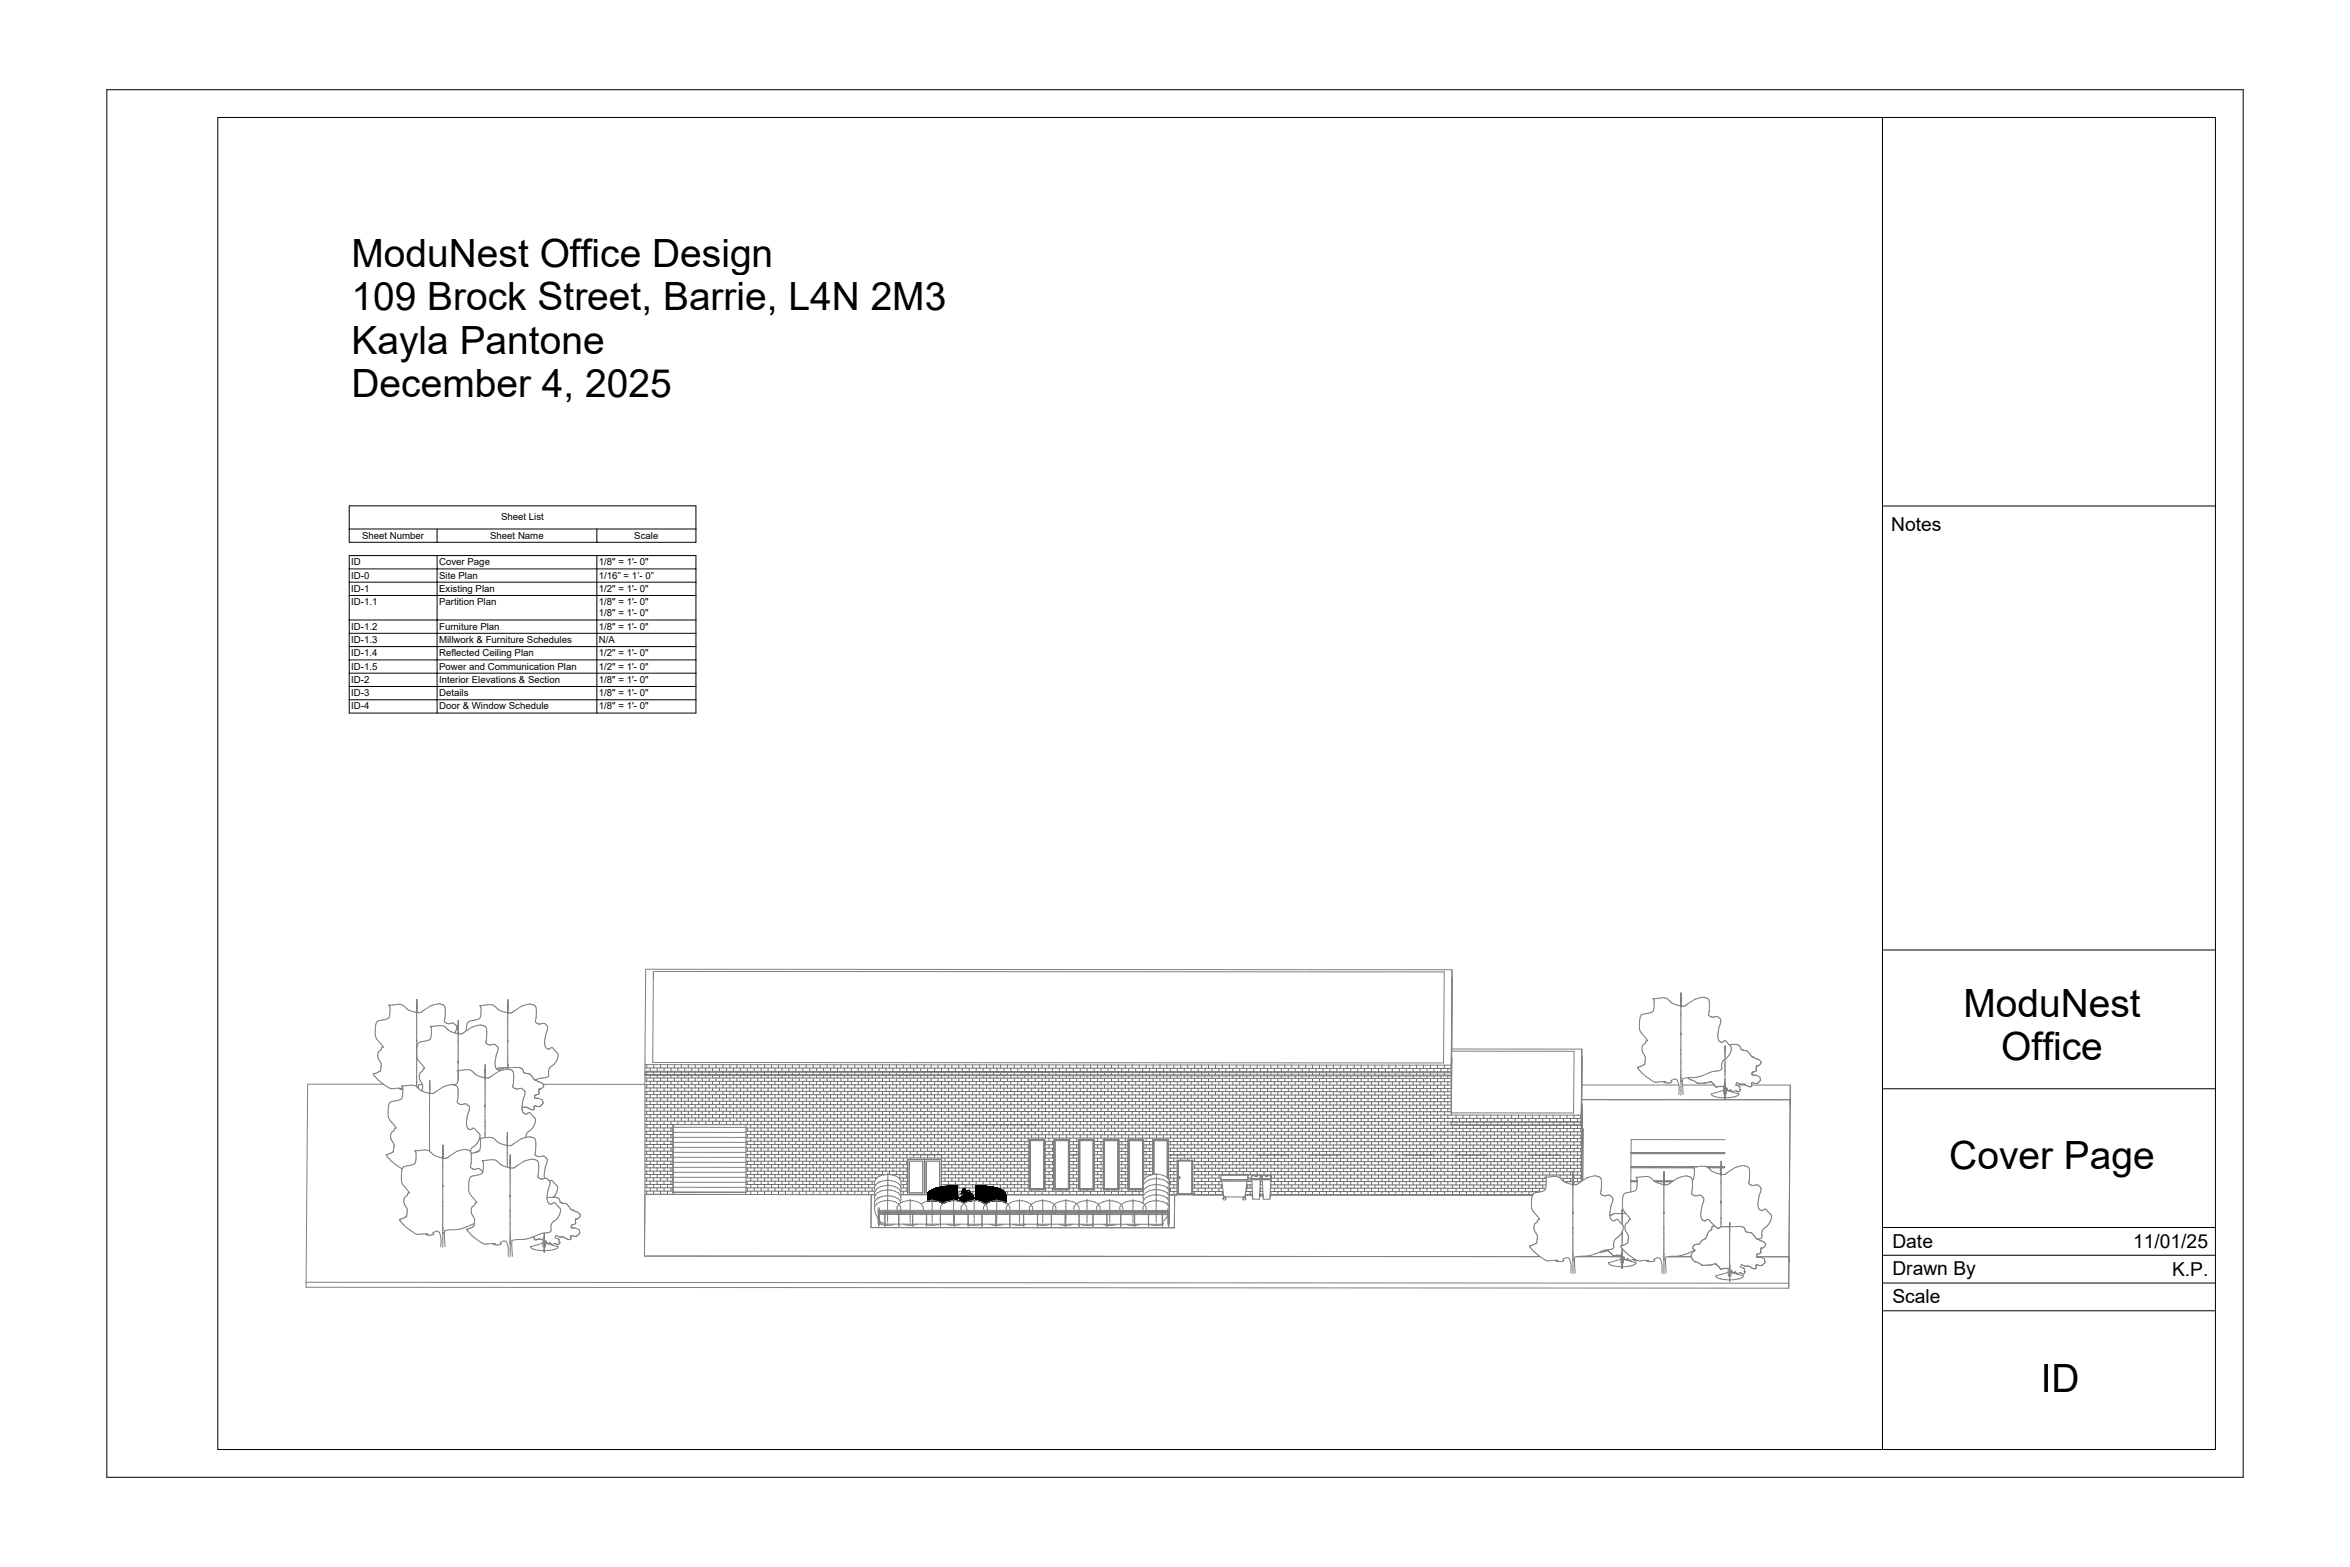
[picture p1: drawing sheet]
<svg xmlns="http://www.w3.org/2000/svg" width="914mm" height="610mm" viewBox="0 0 914 610" stroke-linecap="round" stroke-linejoin="round" font-family="sans-serif">
<defs><g id="words">
<g font-size="15.1">
<text x="136.8" y="103.8">ModuNest Office Design</text>
<text x="136.8" y="120.7">109 Brock Street, Barrie, L4N 2M3</text>
<text x="136.8" y="137.7">Kayla Pantone</text>
<text x="136.8" y="154.6">December 4, 2025</text>
<text x="764" y="395.6">ModuNest</text>
<text x="778.7" y="412.5">Office</text>
<text x="758.5" y="454.8">Cover Page</text>
<text x="794.1" y="541.3">ID</text>
</g>
<g font-size="7.5">
<text x="735.9" y="206.5">Notes</text>
<text x="736.3" y="485.4">Date</text>
<text x="830" y="485.6">11/01/25</text>
<text x="736.3" y="496.1">Drawn By</text>
<text x="845.2" y="496.5">K.P.</text>
<text x="736.3" y="507">Scale</text>
</g>
<g font-size="3.7">
<text x="195" y="202.5">Sheet List</text>
<text x="140.9" y="209.6">Sheet Number</text>
<text x="190.7" y="209.6">Sheet Name</text>
<text x="246.8" y="209.6">Scale</text>
<text x="136.7" y="219.9">ID</text>
<text x="170.9" y="219.9">Cover Page</text>
<text x="233.1" y="219.9">1/8&quot; = 1'- 0&quot;</text>
<text x="136.7" y="225.1">ID-0</text>
<text x="170.9" y="225.1">Site Plan</text>
<text x="233.1" y="225.1">1/16” = 1’- 0”</text>
<text x="136.7" y="230.3">ID-1</text>
<text x="170.9" y="230.3">Existing Plan</text>
<text x="233.1" y="230.3">1/2&quot; = 1'- 0&quot;</text>
<text x="136.7" y="235.4">ID-1.1</text>
<text x="170.9" y="235.4">Partition Plan</text>
<text x="233.1" y="235.4">1/8&quot; = 1'- 0&quot;</text>
<text x="233.1" y="239.7">1/8&quot; = 1'- 0&quot;</text>
<text x="136.7" y="245">ID-1.2</text>
<text x="170.9" y="245">Furniture Plan</text>
<text x="233.1" y="245">1/8&quot; = 1'- 0&quot;</text>
<text x="136.7" y="250.1">ID-1.3</text>
<text x="170.9" y="250.1">Millwork &amp; Furniture Schedules</text>
<text x="233.1" y="250.1">N/A</text>
<text x="136.7" y="255.3">ID-1.4</text>
<text x="170.9" y="255.3">Reflected Ceiling Plan</text>
<text x="233.1" y="255.3">1/2&quot; = 1'- 0&quot;</text>
<text x="136.7" y="260.5">ID-1.5</text>
<text x="170.9" y="260.5">Power and Communication Plan</text>
<text x="233.1" y="260.5">1/2&quot; = 1'- 0&quot;</text>
<text x="136.7" y="265.7">ID-2</text>
<text x="170.9" y="265.7">Interior Elevations &amp; Section</text>
<text x="233.1" y="265.7">1/8&quot; = 1'- 0&quot;</text>
<text x="136.7" y="270.8">ID-3</text>
<text x="170.9" y="270.8">Details</text>
<text x="233.1" y="270.8">1/8&quot; = 1'- 0&quot;</text>
<text x="136.7" y="276">ID-4</text>
<text x="170.9" y="276">Door &amp; Window Schedule</text>
<text x="233.1" y="276">1/8&quot; = 1'- 0&quot;</text>
</g>
</g></defs>
<path d="M565 377.3l-.3 55.6z" fill="#f4f4f4"/>
<path d="M615.5 436.6v3.5" fill="none" stroke="#f4f4f4" stroke-width=".39"/>
<path d="M615.5 409l-.2 50.6z" fill="#f4f4f4"/>
<g fill="#fff">
<path d="M612.3 433.8h3v25.8a2.9 2.9 0 0 1-3 1.2z"/>
<path d="M566.4 449.3h12.1v9.7h-12.1z"/>
<path d="M489.3 449.3h12.1v9.7h-6.9v-1.7h-3.3v1.7h-.8l.2-1.6-1.3-.1z"/>
<path d="M509.5 449.3h12.2v9.7h-12.2z"/>
<path d="M595.1 449.3h12.1v9.1a4.7 4.7 0 0 0-4.6-.5l-1.4 .1 .4 1.1h-6.5z"/>
<path d="M546 449.3h12.1v9.7h-12.1z"/>
<path d="M454.6 449.3h6.4v2.1l-2.9-.1v7.7h-3.1l-.4-.3z"/>
<path d="M354.6 449.2h12.1v9.7h-.4v-7.8h-11.7z"/>
<path d="M416.2 449.2h3.5v9.7h-3.5z"/>
<path d="M581.1 451.3h11.4v13.6h-11.4z"/>
<path d="M469.1 451.2v13.6h6.8l-.2-2.8h-.5v-.8h.4l-.2-1.7h-.3v-2.6h6.1v-5.7z"/>
<path d="M374.8 437.6h28.3v5.8h-2.6v19.4h2.6v2h-11.8a2.62 2.62 0 0 0-2.1-2.1l-1.5-.5a24.1 24.1 0 0 0-7.9-.7v3.2h-1.4l-.9-.5-.4-1.1h-.6l-.4 .4-.8-1.2-.5 .3z"/>
<path d="M259 449.1h2.9v9.7h-2.9z"/>
<path d="M525.7 452.2h16.2v12.6h-16.2z"/>
<path d="M564.7 433.8v31.1h16.4v-13.6h11.4v13.6h3.8l1-.9 2.5-.5a1.97 1.97 0 0 0 1.8-2.4v-2h-6.5v-9.8h12.1v9.1a7 7 0 0 0 4.8 2.4l.1-1.9 .2 1.9v-27zM566.4 449.3h12.1v9.7h-12.1z"/>
<path d="M485.6 457.3v.2zM250.9 414.2v50.5h11v-5.9h-2.9v-9.7h2.9v-11.6h28.3v27.2h50.2l-.1-2.6 .3-.8-.3-1.4a4.9 4.9 0 0 1 5.2-3 5.3 5.3 0 0 1 5 2.3l.1 5.5h2.6v-13.6h1.4v-1.9h12.1v9.7h-.4v2.9l6.2-.4 .1 3.3h2.1l-.7-.4h.3l.3-1.6 .2-.1v-25h28.3v5.8h3.4v19.4h-3.4v2h41.9l-.2-1 .2-1.2v.2h-6.1v-19.4h6.1v15.6l.9-1 2.6-1v-13.6h6.1v5.9h6.4v2.1h3.1l.2 13.4h4.8v-13.6h12.1v5.7h4.4v2.6h-.4l-.2 1.7h.5v.8h-.6l-.3 2.6 .1 .2h2.5l-.3-7.4 2.4-.1v-8h12.1v9.7h-6.9l-.1 5.8h31.3v-12.6h16.2v12.6l22.8 .1v-50.5zM490.4 459l-.2 5.3 .1 .5h1l-.1-5.8zM455 459v5.8h2.9l.2-5.8zM429.3 443.4h6.1v19.4h-6.1zM410.1 443.4h6.1v5.8h3.5v-5.8h6.1v19.4h-6.1v-3.9h-3.5v3.9h-6.1zM546 449.3h12.1v9.7h-12.1zM509.5 449.3h12.2v9.7h-12.2z"/>
</g>
<g fill="none" stroke="#6f6f6f" stroke-width=".39">
<path d="M250.9 415.5l313.8 .2M250.9 416.8l313.8 .2M250.9 418.1l313.8 .2M250.9 419.3l313.8 .2M251.6 414.2v1.3M251.6 416.8v1.3M251.6 419.3v1.3M253 415.5v1.3M253 418.1v1.3M254.3 414.2v1.3M254.3 416.8v1.3M254.3 419.4v1.2"/>
<path d="M255.7 415.5v1.3M255.7 418.1v1.3M257 414.2v1.3M257 416.8v1.3M257 419.4v1.2M258.4 415.5v1.3M258.4 418.1v1.3M259.7 414.2v1.3M259.7 416.8v1.3M259.7 419.4v1.2M261.1 415.5v1.3M261.1 418.1v1.3"/>
<path d="M262.4 414.2v1.3M262.4 416.8v1.3M262.4 419.4v1.3M263.8 415.5v1.3M263.8 418.1v1.3M265.1 414.2v1.3M265.1 416.8v1.3M265.1 419.4v1.3M266.5 415.5v1.3M266.5 418.1v1.3M267.8 414.2v1.3M267.8 416.8v1.3"/>
<path d="M267.8 419.4v1.3M269.2 415.5v1.3M269.2 418.1v1.3M270.5 414.2v1.3M270.5 416.8v1.3M270.5 419.4v1.3M271.9 415.5v1.3M271.9 418.1v1.3M273.2 414.2v1.3M273.2 416.8v1.3M273.2 419.4v1.3M274.6 415.5v1.3"/>
<path d="M274.6 418.1v1.3M275.9 414.2v1.3M275.9 416.8v1.3M275.9 419.4v1.3M277.3 415.5v1.3M277.3 418.1v1.3M278.6 414.2v1.3M278.6 416.8v1.3M278.6 419.4v1.3M280 415.5v1.3M280 418.1v1.3M281.3 414.2v1.3"/>
<path d="M281.3 416.8v1.3M281.3 419.4v1.3M282.7 415.5v1.3M282.7 418.1v1.3M284 414.2v1.3M284 416.8v1.3M284 419.4v1.3M285.4 415.5v1.3M285.4 418.1v1.3M286.7 414.2v1.3M286.7 416.8v1.3M286.7 419.4v1.3"/>
<path d="M288.1 415.5v1.3M288.1 418.1v1.3M289.4 414.2v1.3M289.4 416.8v1.3M289.4 419.4v1.3M290.8 415.5v1.3M290.8 418.1v1.3M292.1 414.2v1.3M292.1 416.8v1.3M292.1 419.4v1.3M293.5 415.5v1.3M293.5 418.1v1.3"/>
<path d="M294.8 414.2v1.3M294.8 416.8v1.3M294.8 419.4v1.3M296.2 415.5v1.3M296.2 418.1v1.3M297.5 414.2v1.3M297.5 416.8v1.3M297.5 419.4v1.3M298.9 415.5v1.3M298.9 418.1v1.3M300.2 414.2v1.3M300.2 416.8v1.3"/>
<path d="M300.2 419.4v1.3M301.6 415.5v1.3M301.6 418.1v1.3M302.9 414.2v1.3M302.9 416.8v1.3M302.9 419.4v1.3M304.3 415.5v1.3M304.3 418.1v1.3M305.6 414.2v1.3M305.6 416.8v1.3M305.6 419.4v1.3M307 415.5v1.3"/>
<path d="M307 418.1v1.3M308.3 414.2v1.3M308.3 416.8v1.3M308.3 419.4v1.3M309.7 415.5v1.3M309.7 418.1v1.3M311 414.2v1.3M311 416.8v1.3M311 419.4v1.3M312.4 415.5v1.3M312.4 418.1v1.3M313.7 414.2v1.3"/>
<path d="M313.7 416.8v1.3M313.7 419.4v1.3M315.1 415.5v1.3M315.1 418.1v1.3M316.4 414.2v1.3M316.4 416.8v1.3M316.4 419.4v1.3M317.8 415.5v1.3M317.8 418.1v1.3M319.1 414.2v1.3M319.1 416.8v1.3M319.1 419.4v1.3"/>
<path d="M320.5 415.5v1.3M320.5 418.1v1.3M321.8 414.2v1.3M321.8 416.8v1.3M321.8 419.4v1.3M323.2 415.5v1.3M323.2 418.1v1.3M324.5 414.2v1.3M324.5 416.8v1.3M324.5 419.4v1.3M325.9 415.5v1.3M325.9 418.1v1.3"/>
<path d="M327.2 414.2v1.3M327.2 416.8v1.3M327.2 419.4v1.3M328.6 415.5v1.3M328.6 418.1v1.3M329.9 414.2v1.3M329.9 416.8v1.3M329.9 419.4v1.3M331.2 415.5v1.3M331.2 418.1v1.3M332.6 414.2v1.3M332.6 416.8v1.3"/>
<path d="M332.6 419.4v1.3M333.9 415.5v1.3M333.9 418.1v1.3M335.3 414.2v1.3M335.3 416.8v1.3M335.3 419.4v1.3M336.6 415.5v1.3M336.6 418.1v1.3M338 414.2v1.3M338 416.8v1.3M338 419.4v1.3M339.3 415.5v1.3"/>
<path d="M339.3 418.1v1.3M340.7 414.2v1.3M340.7 416.8v1.3M340.7 419.4v1.3M342 415.5v1.3M342 418.1v1.3M343.4 414.2v1.3M343.4 416.8v1.3M343.4 419.4v1.3M344.7 415.5v1.3M344.7 418.1v1.3M346.1 414.2v1.3"/>
<path d="M346.1 416.8v1.3M346.1 419.4v1.3M347.4 415.5v1.3M347.4 418.1v1.3M348.8 414.2v1.3M348.8 416.8v1.3M348.8 419.4v1.3M350.1 415.5v1.3M350.1 418.1v1.3M351.5 414.2v1.3M351.5 416.8v1.3M351.5 419.4v1.3"/>
<path d="M352.8 415.5v1.3M352.8 418.1v1.3M354.2 414.2v1.3M354.2 416.8v1.3M354.2 419.4v1.3M355.5 415.5v1.3M355.5 418.1v1.3M356.9 414.2v1.3M356.9 416.8v1.3M356.9 419.4v1.3M358.2 415.5v1.3M358.2 418.1v1.3"/>
<path d="M359.6 414.2v1.3M359.6 416.8v1.3M359.6 419.4v1.3M360.9 415.5v1.3M360.9 418.1v1.3M362.3 414.2v1.3M362.3 416.8v1.3M362.3 419.4v1.3M363.6 415.5v1.3M363.6 418.1v1.3M365 414.2v1.3M365 416.8v1.3"/>
<path d="M365 419.4v1.3M366.3 415.5v1.3M366.3 418.1v1.3M367.7 414.2v1.3M367.7 416.8v1.3M367.7 419.4v1.3M369 415.5v1.3M369 418.1v1.3M370.4 414.2v1.3M370.4 416.8v1.3M370.4 419.4v1.3M371.7 415.5v1.3"/>
<path d="M371.7 418.1v1.3M373.1 414.2v1.3M373.1 416.8v1.3M373.1 419.4v1.3M374.4 415.5v1.3M374.4 418.1v1.3M375.8 414.2v1.3M375.8 416.8v1.3M375.8 419.4v1.3M377.1 415.5v1.3M377.1 418.1v1.3M378.5 414.3v1.2"/>
<path d="M378.5 416.8v1.3M378.5 419.4v1.3M379.8 415.5v1.3M379.8 418.1v1.3M381.2 414.3v1.2M381.2 416.8v1.3M381.2 419.4v1.3M382.5 415.5v1.3M382.5 418.1v1.3M383.9 414.3v1.2M383.9 416.8v1.3M383.9 419.4v1.3"/>
<path d="M385.2 415.5v1.3M385.2 418.1v1.3M386.6 414.3v1.3M386.6 416.8v1.3M386.6 419.4v1.3M387.9 415.6v1.2M387.9 418.1v1.3M389.3 414.3v1.3M389.3 416.8v1.3M389.3 419.4v1.3M390.6 415.6v1.2M390.6 418.1v1.3"/>
<path d="M392 414.3v1.3M392 416.8v1.3M392 419.4v1.3M393.3 415.6v1.2M393.3 418.1v1.3M394.7 414.3v1.3M394.7 416.8v1.3M394.7 419.4v1.3M396 415.6v1.3M396 418.1v1.3M397.4 414.3v1.3M397.4 416.9v1.2"/>
<path d="M397.4 419.4v1.3M398.7 415.6v1.3M398.7 418.1v1.3M400.1 414.3v1.3M400.1 416.9v1.2M400.1 419.4v1.3M401.4 415.6v1.3M401.4 418.1v1.3M402.8 414.3v1.3M402.8 416.9v1.2M402.8 419.4v1.3M404.1 415.6v1.3"/>
<path d="M404.1 418.2v1.2M405.5 414.3v1.3M405.5 416.9v1.3M405.5 419.4v1.3M406.8 415.6v1.3M406.8 418.2v1.2M408.2 414.3v1.3M408.2 416.9v1.3M408.2 419.4v1.3M409.5 415.6v1.3M409.5 418.2v1.2M410.9 414.3v1.3"/>
<path d="M410.9 416.9v1.3M410.9 419.4v1.3M412.2 415.6v1.3M412.2 418.2v1.3M413.6 414.3v1.3M413.6 416.9v1.3M413.6 419.5v1.2M414.9 415.6v1.3M414.9 418.2v1.3M416.3 414.3v1.3M416.3 416.9v1.3M416.3 419.5v1.2"/>
<path d="M417.6 415.6v1.3M417.6 418.2v1.3M419 414.3v1.3M419 416.9v1.3M419 419.5v1.2M420.3 415.6v1.3M420.3 418.2v1.3M421.7 414.3v1.3M421.7 416.9v1.3M421.7 419.5v1.3M423 415.6v1.3M423 418.2v1.3"/>
<path d="M424.4 414.3v1.3M424.4 416.9v1.3M424.4 419.5v1.3M425.7 415.6v1.3M425.7 418.2v1.3M427.1 414.3v1.3M427.1 416.9v1.3M427.1 419.5v1.3M428.4 415.6v1.3M428.4 418.2v1.3M429.8 414.3v1.3M429.8 416.9v1.3"/>
<path d="M429.8 419.5v1.3M431.1 415.6v1.3M431.1 418.2v1.3M432.5 414.3v1.3M432.5 416.9v1.3M432.5 419.5v1.3M433.8 415.6v1.3M433.8 418.2v1.3M435.2 414.3v1.3M435.2 416.9v1.3M435.2 419.5v1.3M436.5 415.6v1.3"/>
<path d="M436.5 418.2v1.3M437.9 414.3v1.3M437.9 416.9v1.3M437.9 419.5v1.3M439.2 415.6v1.3M439.2 418.2v1.3M440.6 414.3v1.3M440.6 416.9v1.3M440.6 419.5v1.3M441.9 415.6v1.3M441.9 418.2v1.3M443.3 414.3v1.3"/>
<path d="M443.3 416.9v1.3M443.3 419.5v1.3M444.6 415.6v1.3M444.6 418.2v1.3M446 414.3v1.3M446 416.9v1.3M446 419.5v1.3M447.3 415.6v1.3M447.3 418.2v1.3M448.7 414.3v1.3M448.7 416.9v1.3M448.7 419.5v1.3"/>
<path d="M450 415.6v1.3M450 418.2v1.3M451.4 414.3v1.3M451.4 416.9v1.3M451.4 419.5v1.3M452.7 415.6v1.3M452.7 418.2v1.3M454.1 414.3v1.3M454.1 416.9v1.3M454.1 419.5v1.3M455.4 415.6v1.3M455.4 418.2v1.3"/>
<path d="M456.8 414.3v1.3M456.8 416.9v1.3M456.8 419.5v1.3M458.1 415.6v1.3M458.1 418.2v1.3M459.4 414.3v1.3M459.4 416.9v1.3M459.4 419.5v1.3M460.8 415.6v1.3M460.8 418.2v1.3M462.1 414.3v1.3M462.1 416.9v1.3"/>
<path d="M462.1 419.5v1.3M463.5 415.6v1.3M463.5 418.2v1.3M464.8 414.3v1.3M464.8 416.9v1.3M464.8 419.5v1.3M466.2 415.6v1.3M466.2 418.2v1.3M467.5 414.3v1.3M467.5 416.9v1.3M467.5 419.5v1.3M468.9 415.6v1.3"/>
<path d="M468.9 418.2v1.3M470.2 414.3v1.3M470.2 416.9v1.3M470.2 419.5v1.3M471.6 415.6v1.3M471.6 418.2v1.3M472.9 414.3v1.3M472.9 416.9v1.3M472.9 419.5v1.3M474.3 415.6v1.3M474.3 418.2v1.3M475.6 414.3v1.3"/>
<path d="M475.6 416.9v1.3M475.6 419.5v1.3M477 415.6v1.3M477 418.2v1.3M478.3 414.3v1.3M478.3 416.9v1.3M478.3 419.5v1.3M479.7 415.6v1.3M479.7 418.2v1.3M481 414.3v1.3M481 416.9v1.3M481 419.5v1.3"/>
<path d="M482.4 415.6v1.3M482.4 418.2v1.3M483.7 414.3v1.3M483.7 416.9v1.3M483.7 419.5v1.3M485.1 415.6v1.3M485.1 418.2v1.3M486.4 414.3v1.3M486.4 416.9v1.3M486.4 419.5v1.3M487.8 415.6v1.3M487.8 418.2v1.3"/>
<path d="M489.1 414.3v1.3M489.1 416.9v1.3M489.1 419.5v1.3M490.5 415.6v1.3M490.5 418.2v1.3M491.8 414.3v1.3M491.8 416.9v1.3M491.8 419.5v1.3M493.2 415.6v1.3M493.2 418.2v1.3M494.5 414.3v1.3M494.5 416.9v1.3"/>
<path d="M494.5 419.5v1.3M495.9 415.6v1.3M495.9 418.2v1.3M497.2 414.3v1.3M497.2 416.9v1.3M497.2 419.5v1.3M498.6 415.6v1.3M498.6 418.2v1.3M499.9 414.3v1.3M499.9 416.9v1.3M499.9 419.5v1.3M501.3 415.6v1.3"/>
<path d="M501.3 418.2v1.3M502.6 414.3v1.3M502.6 416.9v1.3M502.6 419.5v1.3M504 415.6v1.3M504 418.2v1.3M505.3 414.3v1.3M505.3 416.9v1.3M505.3 419.5v1.3M506.7 415.6v1.3M506.7 418.2v1.3M508 414.3v1.3"/>
<path d="M508 416.9v1.3M508 419.5v1.3M509.4 415.6v1.3M509.4 418.2v1.3M510.7 414.3v1.3M510.7 416.9v1.3M510.7 419.5v1.3M512.1 415.6v1.3M512.1 418.2v1.3M513.4 414.3v1.3M513.4 416.9v1.3M513.4 419.5v1.3"/>
<path d="M514.8 415.6v1.3M514.8 418.2v1.3M516.1 414.3v1.3M516.1 416.9v1.3M516.1 419.5v1.3M517.5 415.6v1.3M517.5 418.2v1.3M518.8 414.3v1.3M518.8 416.9v1.3M518.8 419.5v1.3M520.2 415.6v1.3M520.2 418.2v1.3"/>
<path d="M521.5 414.3v1.3M521.5 416.9v1.3M521.5 419.5v1.3M522.9 415.6v1.3M522.9 418.2v1.3M524.2 414.3v1.3M524.2 416.9v1.3M524.2 419.5v1.3M525.6 415.6v1.3M525.6 418.2v1.3M526.9 414.3v1.3M526.9 416.9v1.3"/>
<path d="M526.9 419.5v1.3M528.3 415.6v1.3M528.3 418.2v1.3M529.6 414.3v1.3M529.6 416.9v1.3M529.6 419.5v1.3M531 415.6v1.3M531 418.2v1.3M532.3 414.3v1.3M532.3 416.9v1.3M532.3 419.5v1.3M533.7 415.6v1.3"/>
<path d="M533.7 418.2v1.3M535 414.3v1.3M535 416.9v1.3M535 419.5v1.3M536.4 415.6v1.3M536.4 418.2v1.3M537.7 414.3v1.3M537.7 416.9v1.3M537.7 419.5v1.3M539.1 415.6v1.3M539.1 418.2v1.3M540.4 414.4v1.2"/>
<path d="M540.4 416.9v1.3M540.4 419.5v1.3M541.8 415.6v1.3M541.8 418.2v1.3M543.1 414.4v1.2M543.1 416.9v1.3M543.1 419.5v1.3M544.5 415.6v1.3M544.5 418.2v1.3M545.8 414.4v1.2M545.8 416.9v1.3M545.8 419.5v1.3"/>
<path d="M547.2 415.7v1.2M547.2 418.2v1.3M548.5 414.4v1.3M548.5 416.9v1.3M548.5 419.5v1.3M549.9 415.7v1.2M549.9 418.2v1.3M551.2 414.4v1.3M551.2 416.9v1.3M551.2 419.5v1.3M552.6 415.7v1.2M552.6 418.2v1.3"/>
<path d="M553.9 414.4v1.3M553.9 416.9v1.3M553.9 419.5v1.3M555.3 415.7v1.3M555.3 418.2v1.3M556.6 414.4v1.3M556.6 417v1.2M556.6 419.5v1.3M558 415.7v1.3M558 418.2v1.3M559.3 414.4v1.3M559.3 417v1.2"/>
<path d="M559.3 419.5v1.3M560.7 415.7v1.3M560.7 418.2v1.3M562 414.4v1.3M562 417v1.2M562 419.5v1.3M563.4 415.7v1.3M563.4 418.2v1.3M250.9 434.9l364.4 .2M250.9 436.2l364.4 .2M250.9 437.5l364.4 .2M250.9 420.6l313.8 .2"/>
<path d="M250.9 421.9l313.8 .2M250.9 423.2l313.8 .2M250.9 424.5l313.8 .2M250.9 425.8l313.8 .2M250.9 427.1l313.8 .2M250.9 428.4l313.8 .2M250.9 429.7l313.8 .2M250.9 431l313.8 .2M250.9 432.3l313.8 .2M250.9 433.6l313.8 .2M250.9 438.8h11M251.6 421.9v1.3"/>
<path d="M251.6 424.5v1.3M251.6 427.1v1.3M251.6 429.7v1.3M251.6 432.3v1.3M251.6 434.9v1.3M251.6 437.5v1.3M253 420.6v1.3M253 423.2v1.3M253 425.8v1.3M253 428.4v1.3M253 431v1.3M253 433.6v1.3"/>
<path d="M253 436.2v1.3M253 438.8v1.3M254.3 421.9v1.3M254.3 424.5v1.3M254.3 427.1v1.3M254.3 429.7v1.3M254.3 432.3v1.3M254.3 434.9v1.3M254.3 437.5v1.3M255.7 420.6v1.3M255.7 423.2v1.3M255.7 425.8v1.3"/>
<path d="M255.7 428.4v1.3M255.7 431v1.3M255.7 433.6v1.3M255.7 436.2v1.3M255.7 438.8v1.3M257 421.9v1.3M257 424.5v1.3M257 427.1v1.3M257 429.7v1.3M257 432.3v1.3M257 434.9v1.3M257 437.5v1.3"/>
<path d="M258.4 420.6v1.3M258.4 423.2v1.3M258.4 425.8v1.3M258.4 428.4v1.3M258.4 431v1.3M258.4 433.6v1.3M258.4 436.2v1.3M258.4 438.8v1.3M259.7 421.9v1.3M259.7 424.5v1.3M259.7 427.1v1.3M259.7 429.7v1.3"/>
<path d="M259.7 432.3v1.3M259.7 434.9v1.3M259.7 437.5v1.3M261.1 420.7v1.2M261.1 423.2v1.3M261.1 425.8v1.3M261.1 428.4v1.3M261.1 431v1.3M261.1 433.6v1.3M261.1 436.2v1.3M261.1 438.8v1.3M262.4 437.5h.1"/>
<path d="M262.4 421.9v1.3M262.4 424.5v1.3M262.4 427.1v1.3M262.4 429.7v1.3M262.4 432.3v1.3M262.4 434.9v1.3M263.8 420.7v1.2M263.8 423.2v1.3M263.8 425.8v1.3M263.8 428.4v1.3M263.8 431v1.3M263.8 433.6v1.3"/>
<path d="M263.8 436.2v1.3M265.1 437.5h.1M265.1 421.9v1.3M265.1 424.5v1.3M265.1 427.1v1.3M265.1 429.7v1.3M265.1 432.3v1.3M265.1 434.9v1.3M266.5 420.7v1.2M266.5 423.2v1.3M266.5 425.8v1.3M266.5 428.4v1.3"/>
<path d="M266.5 431v1.3M266.5 433.6v1.3M266.5 436.2v1.3M267.8 437.5h.1M267.8 421.9v1.3M267.8 424.5v1.3M267.8 427.1v1.3M267.8 429.7v1.3M267.8 432.3v1.3M267.8 434.9v1.3M269.2 420.7v1.3M269.2 423.2v1.3"/>
<path d="M269.2 425.8v1.3M269.2 428.4v1.3M269.2 431v1.3M269.2 433.6v1.3M269.2 436.2v1.3M270.5 437.5h.1M270.5 422v1.2M270.5 424.5v1.3M270.5 427.1v1.3M270.5 429.7v1.3M270.5 432.3v1.3M270.5 434.9v1.3"/>
<path d="M271.9 420.7v1.3M271.9 423.2v1.3M271.9 425.8v1.3M271.9 428.4v1.3M271.9 431v1.3M271.9 433.6v1.3M271.9 436.2v1.3M273.2 437.5h.1M273.2 422v1.2M273.2 424.5v1.3M273.2 427.1v1.3M273.2 429.7v1.3"/>
<path d="M273.2 432.3v1.3M273.2 434.9v1.3M274.6 420.7v1.3M274.6 423.2v1.3M274.6 425.8v1.3M274.6 428.4v1.3M274.6 431v1.3M274.6 433.6v1.3M274.6 436.2v1.3M275.9 437.5h.1M275.9 422v1.2M275.9 424.5v1.3"/>
<path d="M275.9 427.1v1.3M275.9 429.7v1.3M275.9 432.3v1.3M275.9 434.9v1.3M277.3 420.7v1.3M277.3 423.2v1.3M277.3 425.8v1.3M277.3 428.4v1.3M277.3 431v1.3M277.3 433.6v1.3M277.3 436.2v1.3M278.6 437.5h.1"/>
<path d="M278.6 422v1.3M278.6 424.5v1.3M278.6 427.1v1.3M278.6 429.7v1.3M278.6 432.3v1.3M278.6 434.9v1.3M280 420.7v1.3M280 423.3v1.2M280 425.8v1.3M280 428.4v1.3M280 431v1.3M280 433.6v1.3"/>
<path d="M280 436.2v1.3M281.3 437.5h.1M281.3 422v1.3M281.3 424.5v1.3M281.3 427.1v1.3M281.3 429.7v1.3M281.3 432.3v1.3M281.3 434.9v1.3M282.7 420.7v1.3M282.7 423.3v1.2M282.7 425.8v1.3M282.7 428.4v1.3"/>
<path d="M282.7 431v1.3M282.7 433.6v1.3M282.7 436.2v1.3M284 437.5h.1M284 422v1.3M284 424.5v1.3M284 427.1v1.3M284 429.7v1.3M284 432.3v1.3M284 434.9v1.3M285.4 420.7v1.3M285.4 423.3v1.2"/>
<path d="M285.4 425.8v1.3M285.4 428.4v1.3M285.4 431v1.3M285.4 433.6v1.3M285.4 436.2v1.3M286.7 437.5h.1M286.7 422v1.3M286.7 424.6v1.2M286.7 427.1v1.3M286.7 429.7v1.3M286.7 432.3v1.3M286.7 434.9v1.3"/>
<path d="M288.1 420.7v1.3M288.1 423.3v1.3M288.1 425.8v1.3M288.1 428.4v1.3M288.1 431v1.3M288.1 433.6v1.3M288.1 436.2v1.3M289.4 437.5h.1M289.4 422v1.3M289.4 424.6v1.2M289.4 427.1v1.3M289.4 429.7v1.3"/>
<path d="M289.4 432.3v1.3M289.4 434.9v1.3M290.2 438.8l325.1 .2M290.8 420.7v1.3M290.8 423.3v1.3M290.8 425.8v1.3M290.8 428.4v1.3M290.8 431v1.3M290.8 433.6v1.3M290.8 436.2v1.3M290.8 438.8v1.3M292.1 422v1.3"/>
<path d="M292.1 424.6v1.2M292.1 427.1v1.3M292.1 429.7v1.3M292.1 432.3v1.3M292.1 434.9v1.3M292.1 437.5v1.3M293.5 420.7v1.3M293.5 423.3v1.3M293.5 425.8v1.3M293.5 428.4v1.3M293.5 431v1.3M293.5 433.6v1.3"/>
<path d="M293.5 436.2v1.3M293.5 438.8v1.3M294.8 422v1.3M294.8 424.6v1.3M294.8 427.1v1.3M294.8 429.7v1.3M294.8 432.3v1.3M294.8 434.9v1.3M294.8 437.5v1.3M296.2 420.7v1.3M296.2 423.3v1.3M296.2 425.9v1.2"/>
<path d="M296.2 428.4v1.3M296.2 431v1.3M296.2 433.6v1.3M296.2 436.2v1.3M296.2 438.8v1.3M297.5 422v1.3M297.5 424.6v1.3M297.5 427.1v1.3M297.5 429.7v1.3M297.5 432.3v1.3M297.5 434.9v1.3M297.5 437.5v1.3"/>
<path d="M298.9 420.7v1.3M298.9 423.3v1.3M298.9 425.9v1.2M298.9 428.4v1.3M298.9 431v1.3M298.9 433.6v1.3M298.9 436.2v1.3M298.9 438.8v1.3M300.2 422v1.3M300.2 424.6v1.3M300.2 427.1v1.3M300.2 429.7v1.3"/>
<path d="M300.2 432.3v1.3M300.2 434.9v1.3M300.2 437.5v1.3M301.6 420.7v1.3M301.6 423.3v1.3M301.6 425.9v1.2M301.6 428.4v1.3M301.6 431v1.3M301.6 433.6v1.3M301.6 436.2v1.3M301.6 438.8v1.3M302.9 422v1.3"/>
<path d="M302.9 424.6v1.3M302.9 427.2v1.2M302.9 429.7v1.3M302.9 432.3v1.3M302.9 434.9v1.3M302.9 437.5v1.3M304.3 420.7v1.3M304.3 423.3v1.3M304.3 425.9v1.3M304.3 428.4v1.3M304.3 431v1.3M304.3 433.6v1.3"/>
<path d="M304.3 436.2v1.3M304.3 438.8v1.3M305.6 422v1.3M305.6 424.6v1.3M305.6 427.2v1.2M305.6 429.7v1.3M305.6 432.3v1.3M305.6 434.9v1.3M305.6 437.5v1.3M307 420.7v1.3M307 423.3v1.3M307 425.9v1.3"/>
<path d="M307 428.4v1.3M307 431v1.3M307 433.6v1.3M307 436.2v1.3M307 438.8v1.3M308.3 422v1.3M308.3 424.6v1.3M308.3 427.2v1.2M308.3 429.7v1.3M308.3 432.3v1.3M308.3 434.9v1.3M308.3 437.5v1.3"/>
<path d="M309.7 420.7v1.3M309.7 423.3v1.3M309.7 425.9v1.3M309.7 428.4v1.3M309.7 431v1.3M309.7 433.6v1.3M309.7 436.2v1.3M309.7 438.8v1.3M311 422v1.3M311 424.6v1.3M311 427.2v1.2M311 429.7v1.3"/>
<path d="M311 432.3v1.3M311 434.9v1.3M311 437.5v1.3M312.4 420.7v1.3M312.4 423.3v1.3M312.4 425.9v1.3M312.4 428.5v1.2M312.4 431v1.3M312.4 433.6v1.3M312.4 436.2v1.3M312.4 438.8v1.3M313.7 422v1.3"/>
<path d="M313.7 424.6v1.3M313.7 427.2v1.3M313.7 429.7v1.3M313.7 432.3v1.3M313.7 434.9v1.3M313.7 437.5v1.3M315.1 420.7v1.3M315.1 423.3v1.3M315.1 425.9v1.3M315.1 428.5v1.2M315.1 431v1.3M315.1 433.6v1.3"/>
<path d="M315.1 436.2v1.3M315.1 438.8v1.3M316.4 422v1.3M316.4 424.6v1.3M316.4 427.2v1.3M316.4 429.7v1.3M316.4 432.3v1.3M316.4 434.9v1.3M316.4 437.5v1.3M317.8 420.7v1.3M317.8 423.3v1.3M317.8 425.9v1.3"/>
<path d="M317.8 428.5v1.2M317.8 431v1.3M317.8 433.6v1.3M317.8 436.2v1.3M317.8 438.8v1.3M319.1 422v1.3M319.1 424.6v1.3M319.1 427.2v1.3M319.1 429.7v1.3M319.1 432.3v1.3M319.1 434.9v1.3M319.1 437.5v1.3"/>
<path d="M320.5 420.7v1.3M320.5 423.3v1.3M320.5 425.9v1.3M320.5 428.5v1.3M320.5 431v1.3M320.5 433.6v1.3M320.5 436.2v1.3M320.5 438.8v1.3M321.8 422v1.3M321.8 424.6v1.3M321.8 427.2v1.3M321.8 429.8v1.2"/>
<path d="M321.8 432.3v1.3M321.8 434.9v1.3M321.8 437.5v1.3M323.2 420.7v1.3M323.2 423.3v1.3M323.2 425.9v1.3M323.2 428.5v1.3M323.2 431v1.3M323.2 433.6v1.3M323.2 436.2v1.3M323.2 438.8v1.3M324.5 422v1.3"/>
<path d="M324.5 424.6v1.3M324.5 427.2v1.3M324.5 429.8v1.2M324.5 432.3v1.3M324.5 434.9v1.3M324.5 437.5v1.3M325.9 420.7v1.3M325.9 423.3v1.3M325.9 425.9v1.3M325.9 428.5v1.3M325.9 431v1.3M325.9 433.6v1.3"/>
<path d="M325.9 436.2v1.3M325.9 438.8v1.3M327.2 422v1.3M327.2 424.6v1.3M327.2 427.2v1.3M327.2 429.8v1.2M327.2 432.3v1.3M327.2 434.9v1.3M327.2 437.5v1.3M328.6 420.7v1.3M328.6 423.3v1.3M328.6 425.9v1.3"/>
<path d="M328.6 428.5v1.3M328.6 431v1.3M328.6 433.6v1.3M328.6 436.2v1.3M328.6 438.8v1.3M329.9 422v1.3M329.9 424.6v1.3M329.9 427.2v1.3M329.9 429.8v1.3M329.9 432.3v1.3M329.9 434.9v1.3M329.9 437.5v1.3"/>
<path d="M331.2 420.7v1.3M331.2 423.3v1.3M331.2 425.9v1.3M331.2 428.5v1.3M331.2 431.1v1.2M331.2 433.6v1.3M331.2 436.2v1.3M331.2 438.8v1.3M332.6 422v1.3M332.6 424.6v1.3M332.6 427.2v1.3M332.6 429.8v1.3"/>
<path d="M332.6 432.3v1.3M332.6 434.9v1.3M332.6 437.5v1.3M333.9 420.7v1.3M333.9 423.3v1.3M333.9 425.9v1.3M333.9 428.5v1.3M333.9 431.1v1.2M333.9 433.6v1.3M333.9 436.2v1.3M333.9 438.8v1.3M335.3 422v1.3"/>
<path d="M335.3 424.6v1.3M335.3 427.2v1.3M335.3 429.8v1.3M335.3 432.3v1.3M335.3 434.9v1.3M335.3 437.5v1.3M336.6 420.7v1.3M336.6 423.3v1.3M336.6 425.9v1.3M336.6 428.5v1.3M336.6 431.1v1.2M336.6 433.6v1.3"/>
<path d="M336.6 436.2v1.3M336.6 438.8v1.3M338 422v1.3M338 424.6v1.3M338 427.2v1.3M338 429.8v1.3M338 432.4v1.2M338 434.9v1.3M338 437.5v1.3M339.3 420.7v1.3M339.3 423.3v1.3M339.3 425.9v1.3"/>
<path d="M339.3 428.5v1.3M339.3 431.1v1.3M339.3 433.6v1.3M339.3 436.2v1.3M339.3 438.8v1.3M340.7 422v1.3M340.7 424.6v1.3M340.7 427.2v1.3M340.7 429.8v1.3M340.7 432.4v1.2M340.7 434.9v1.3M340.7 437.5v1.3"/>
<path d="M342 420.7v1.3M342 423.3v1.3M342 425.9v1.3M342 428.5v1.3M342 431.1v1.3M342 433.6v1.3M342 436.2v1.3M342 438.8v1.3M343.4 422v1.3M343.4 424.6v1.3M343.4 427.2v1.3M343.4 429.8v1.3"/>
<path d="M343.4 432.4v1.2M343.4 434.9v1.3M343.4 437.5v1.3M344.7 420.7v1.3M344.7 423.3v1.3M344.7 425.9v1.3M344.7 428.5v1.3M344.7 431.1v1.3M344.7 433.6v1.3M344.7 436.2v1.3M344.7 438.8v1.3M346.1 422v1.3"/>
<path d="M346.1 424.6v1.3M346.1 427.2v1.3M346.1 429.8v1.3M346.1 432.4v1.3M346.1 434.9v1.3M346.1 437.5v1.3M347.4 420.7v1.3M347.4 423.3v1.3M347.4 425.9v1.3M347.4 428.5v1.3M347.4 431.1v1.3M347.4 433.7v1.2"/>
<path d="M347.4 436.2v1.3M347.4 438.8v1.3M348.8 422v1.3M348.8 424.6v1.3M348.8 427.2v1.3M348.8 429.8v1.3M348.8 432.4v1.3M348.8 434.9v1.3M348.8 437.5v1.3M350.1 420.7v1.3M350.1 423.3v1.3M350.1 425.9v1.3"/>
<path d="M350.1 428.5v1.3M350.1 431.1v1.3M350.1 433.7v1.2M350.1 436.2v1.3M350.1 438.8v1.3M351.5 422v1.3M351.5 424.6v1.3M351.5 427.2v1.3M351.5 429.8v1.3M351.5 432.4v1.3M351.5 434.9v1.3M351.5 437.5v1.3"/>
<path d="M352.8 420.7v1.3M352.8 423.3v1.3M352.8 425.9v1.3M352.8 428.5v1.3M352.8 431.1v1.3M352.8 433.7v1.2M352.8 436.2v1.3M352.8 438.8v1.3M354.2 422v1.3M354.2 424.6v1.3M354.2 427.2v1.3M354.2 429.8v1.3"/>
<path d="M354.2 432.4v1.3M354.2 434.9v1.3M354.2 437.5v1.3M355.5 420.7v1.3M355.5 423.3v1.3M355.5 425.9v1.3M355.5 428.5v1.3M355.5 431.1v1.3M355.5 433.7v1.3M355.5 436.2v1.3M355.5 438.8v1.3M356.9 422v1.3"/>
<path d="M356.9 424.6v1.3M356.9 427.2v1.3M356.9 429.8v1.3M356.9 432.4v1.3M356.9 435v1.2M356.9 437.5v1.3M358.2 420.7v1.3M358.2 423.3v1.3M358.2 425.9v1.3M358.2 428.5v1.3M358.2 431.1v1.3M358.2 433.7v1.3"/>
<path d="M358.2 436.2v1.3M358.2 438.8v1.3M359.6 422v1.3M359.6 424.6v1.3M359.6 427.2v1.3M359.6 429.8v1.3M359.6 432.4v1.3M359.6 435v1.2M359.6 437.5v1.3M360.9 420.7v1.3M360.9 423.3v1.3M360.9 425.9v1.3"/>
<path d="M360.9 428.5v1.3M360.9 431.1v1.3M360.9 433.7v1.3M360.9 436.2v1.3M360.9 438.8v1.3M362.3 422v1.3M362.3 424.6v1.3M362.3 427.2v1.3M362.3 429.8v1.3M362.3 432.4v1.3M362.3 435v1.2M362.3 437.5v1.3"/>
<path d="M363.6 420.7v1.3M363.6 423.3v1.3M363.6 425.9v1.3M363.6 428.5v1.3M363.6 431.1v1.3M363.6 433.7v1.3M363.6 436.3v1.2M363.6 438.8v1.3M365 422v1.3M365 424.6v1.3M365 427.2v1.3M365 429.8v1.3"/>
<path d="M365 432.4v1.3M365 435v1.3M365 437.5v1.3M366.3 420.7v1.3M366.3 423.3v1.3M366.3 425.9v1.3M366.3 428.5v1.3M366.3 431.1v1.3M366.3 433.7v1.3M366.3 436.3v1.2M366.3 438.8v1.3M367.7 422v1.3"/>
<path d="M367.7 424.6v1.3M367.7 427.2v1.3M367.7 429.8v1.3M367.7 432.4v1.3M367.7 435v1.3M367.7 437.5v1.3M369 420.7v1.3M369 423.3v1.3M369 425.9v1.3M369 428.5v1.3M369 431.1v1.3M369 433.7v1.3"/>
<path d="M369 436.3v1.2M369 438.8v1.3M370.4 422v1.3M370.4 424.6v1.3M370.4 427.2v1.3M370.4 429.8v1.3M370.4 432.4v1.3M370.4 435v1.3M370.4 437.5v1.3M371.7 420.7v1.3M371.7 423.3v1.3M371.7 425.9v1.3"/>
<path d="M371.7 428.5v1.3M371.7 431.1v1.3M371.7 433.7v1.3M371.7 436.3v1.3M371.7 438.8v1.3M373.1 422v1.3M373.1 424.6v1.3M373.1 427.2v1.3M373.1 429.8v1.3M373.1 432.4v1.3M373.1 435v1.3M373.1 437.6v1.2"/>
<path d="M374.4 420.7v1.3M374.4 423.3v1.3M374.4 425.9v1.3M374.4 428.5v1.3M374.4 431.1v1.3M374.4 433.7v1.3M374.4 436.3v1.3M374.4 438.8v1.3M375.8 437.6h.1M375.8 422v1.3M375.8 424.6v1.3M375.8 427.2v1.3"/>
<path d="M375.8 429.8v1.3M375.8 432.4v1.3M375.8 435v1.3M375.8 437.6v1.2M377.1 420.7v1.3M377.1 423.3v1.3M377.1 425.9v1.3M377.1 428.5v1.3M377.1 431.1v1.3M377.1 433.7v1.3M377.1 436.3v1.3M377.1 438.8v1.3"/>
<path d="M378.5 437.6h.1M378.5 422v1.3M378.5 424.6v1.3M378.5 427.2v1.3M378.5 429.8v1.3M378.5 432.4v1.3M378.5 435v1.3M378.5 437.6v1.2M379.8 420.7v1.3M379.8 423.3v1.3M379.8 425.9v1.3M379.8 428.5v1.3"/>
<path d="M379.8 431.1v1.3M379.8 433.7v1.3M379.8 436.3v1.3M379.8 438.9v1.2M381.2 437.6h.1M381.2 422v1.3M381.2 424.6v1.3M381.2 427.2v1.3M381.2 429.8v1.3M381.2 432.4v1.3M381.2 435v1.3M381.2 437.6v1.3"/>
<path d="M382.5 420.7v1.3M382.5 423.3v1.3M382.5 425.9v1.3M382.5 428.5v1.3M382.5 431.1v1.3M382.5 433.7v1.3M382.5 436.3v1.3M382.5 438.9v1.2M383.9 437.6h.1M383.9 422v1.3M383.9 424.6v1.3M383.9 427.2v1.3"/>
<path d="M383.9 429.8v1.3M383.9 432.4v1.3M383.9 435v1.3M383.9 437.6v1.3M385.2 420.7v1.3M385.2 423.3v1.3M385.2 425.9v1.3M385.2 428.5v1.3M385.2 431.1v1.3M385.2 433.7v1.3M385.2 436.3v1.3M385.2 438.9v1.2"/>
<path d="M386.6 437.6h.1M386.6 422v1.3M386.6 424.6v1.3M386.6 427.2v1.3M386.6 429.8v1.3M386.6 432.4v1.3M386.6 435v1.3M386.6 437.6v1.3M387.9 420.7v1.3M387.9 423.3v1.3M387.9 425.9v1.3M387.9 428.5v1.3"/>
<path d="M387.9 431.1v1.3M387.9 433.7v1.3M387.9 436.3v1.3M387.9 438.9v1.2M389.3 437.6h.1M389.3 422v1.3M389.3 424.6v1.3M389.3 427.2v1.3M389.3 429.8v1.3M389.3 432.4v1.3M389.3 435v1.3M389.3 437.6v1.3"/>
<path d="M390.6 420.7v1.3M390.6 423.3v1.3M390.6 425.9v1.3M390.6 428.5v1.3M390.6 431.1v1.3M390.6 433.7v1.3M390.6 436.3v1.3M390.6 438.9v1.3M392 437.6h.1M392 422v1.3M392 424.6v1.3M392 427.2v1.3"/>
<path d="M392 429.8v1.3M392 432.4v1.3M392 435v1.3M392 437.6v1.3M393.3 420.7v1.3M393.3 423.3v1.3M393.3 425.9v1.3M393.3 428.5v1.3M393.3 431.1v1.3M393.3 433.7v1.3M393.3 436.3v1.3M393.3 438.9v1.3"/>
<path d="M394.7 437.6h.1M394.7 422v1.3M394.7 424.6v1.3M394.7 427.2v1.3M394.7 429.8v1.3M394.7 432.4v1.3M394.7 435v1.3M394.7 437.6v1.3M396 420.7v1.3M396 423.3v1.3M396 425.9v1.3M396 428.5v1.3"/>
<path d="M396 431.1v1.3M396 433.7v1.3M396 436.3v1.3M396 438.9v1.3M397.4 437.6h.1M397.4 422v1.3M397.4 424.6v1.3M397.4 427.2v1.3M397.4 429.8v1.3M397.4 432.4v1.3M397.4 435v1.3M397.4 437.6v1.3"/>
<path d="M398.7 420.7v1.3M398.7 423.3v1.3M398.7 425.9v1.3M398.7 428.5v1.3M398.7 431.1v1.3M398.7 433.7v1.3M398.7 436.3v1.3M398.7 438.9v1.3M400.1 437.6h.1M400.1 422v1.3M400.1 424.6v1.3M400.1 427.2v1.3"/>
<path d="M400.1 429.8v1.3M400.1 432.4v1.3M400.1 435v1.3M400.1 437.6v1.3M401.4 420.7v1.3M401.4 423.3v1.3M401.4 425.9v1.3M401.4 428.5v1.3M401.4 431.1v1.3M401.4 433.7v1.3M401.4 436.3v1.3M401.4 438.9v1.3"/>
<path d="M402.8 437.6h.1M402.8 422v1.3M402.8 424.6v1.3M402.8 427.2v1.3M402.8 429.8v1.3M402.8 432.4v1.3M402.8 435v1.3M402.8 437.6v1.3M404.1 420.7v1.3M404.1 423.3v1.3M404.1 425.9v1.3M404.1 428.5v1.3"/>
<path d="M404.1 431.1v1.3M404.1 433.7v1.3M404.1 436.3v1.3M404.1 438.9v1.3M405.5 422v1.3M405.5 424.6v1.3M405.5 427.2v1.3M405.5 429.8v1.3M405.5 432.4v1.3M405.5 435v1.3M405.5 437.6v1.3M406.8 420.7v1.3"/>
<path d="M406.8 423.3v1.3M406.8 425.9v1.3M406.8 428.5v1.3M406.8 431.1v1.3M406.8 433.7v1.3M406.8 436.3v1.3M406.8 438.9v1.3M408.2 422v1.3M408.2 424.6v1.3M408.2 427.2v1.3M408.2 429.8v1.3M408.2 432.4v1.3"/>
<path d="M408.2 435v1.3M408.2 437.6v1.3M409.5 420.7v1.3M409.5 423.3v1.3M409.5 425.9v1.3M409.5 428.5v1.3M409.5 431.1v1.3M409.5 433.7v1.3M409.5 436.3v1.3M409.5 438.9v1.3M410.9 422v1.3M410.9 424.6v1.3"/>
<path d="M410.9 427.2v1.3M410.9 429.8v1.3M410.9 432.4v1.3M410.9 435v1.3M410.9 437.6v1.3M412.2 420.7v1.3M412.2 423.3v1.3M412.2 425.9v1.3M412.2 428.5v1.3M412.2 431.1v1.3M412.2 433.7v1.3M412.2 436.3v1.3"/>
<path d="M412.2 438.9v1.3M413.6 422v1.3M413.6 424.6v1.3M413.6 427.2v1.3M413.6 429.8v1.3M413.6 432.4v1.3M413.6 435v1.3M413.6 437.6v1.3M414.9 420.7v1.3M414.9 423.3v1.3M414.9 425.9v1.3M414.9 428.5v1.3"/>
<path d="M414.9 431.1v1.3M414.9 433.7v1.3M414.9 436.3v1.3M414.9 438.9v1.3M416.3 422v1.3M416.3 424.6v1.3M416.3 427.2v1.3M416.3 429.8v1.3M416.3 432.4v1.3M416.3 435v1.3M416.3 437.6v1.3M417.6 420.7v1.3"/>
<path d="M417.6 423.3v1.3M417.6 425.9v1.3M417.6 428.5v1.3M417.6 431.1v1.3M417.6 433.7v1.3M417.6 436.3v1.3M417.6 438.9v1.3M419 422v1.3M419 424.6v1.3M419 427.2v1.3M419 429.8v1.3M419 432.4v1.3"/>
<path d="M419 435v1.3M419 437.6v1.3M420.3 420.7v1.3M420.3 423.3v1.3M420.3 425.9v1.3M420.3 428.5v1.3M420.3 431.1v1.3M420.3 433.7v1.3M420.3 436.3v1.3M420.3 438.9v1.3M421.7 422v1.3M421.7 424.6v1.3"/>
<path d="M421.7 427.2v1.3M421.7 429.8v1.3M421.7 432.4v1.3M421.7 435v1.3M421.7 437.6v1.3M423 420.8v1.2M423 423.3v1.3M423 425.9v1.3M423 428.5v1.3M423 431.1v1.3M423 433.7v1.3M423 436.3v1.3"/>
<path d="M423 438.9v1.3M424.4 422v1.3M424.4 424.6v1.3M424.4 427.2v1.3M424.4 429.8v1.3M424.4 432.4v1.3M424.4 435v1.3M424.4 437.6v1.3M425.7 420.8v1.2M425.7 423.3v1.3M425.7 425.9v1.3M425.7 428.5v1.3"/>
<path d="M425.7 431.1v1.3M425.7 433.7v1.3M425.7 436.3v1.3M425.7 438.9v1.3M427.1 422v1.3M427.1 424.6v1.3M427.1 427.2v1.3M427.1 429.8v1.3M427.1 432.4v1.3M427.1 435v1.3M427.1 437.6v1.3M428.4 420.8v1.2"/>
<path d="M428.4 423.3v1.3M428.4 425.9v1.3M428.4 428.5v1.3M428.4 431.1v1.3M428.4 433.7v1.3M428.4 436.3v1.3M428.4 438.9v1.3M429.8 422.1v1.2M429.8 424.6v1.3M429.8 427.2v1.3M429.8 429.8v1.3M429.8 432.4v1.3"/>
<path d="M429.8 435v1.3M429.8 437.6v1.3M431.1 420.8v1.3M431.1 423.3v1.3M431.1 425.9v1.3M431.1 428.5v1.3M431.1 431.1v1.3M431.1 433.7v1.3M431.1 436.3v1.3M431.1 438.9v1.3M432.5 422.1v1.2M432.5 424.6v1.3"/>
<path d="M432.5 427.2v1.3M432.5 429.8v1.3M432.5 432.4v1.3M432.5 435v1.3M432.5 437.6v1.3M433.8 420.8v1.3M433.8 423.3v1.3M433.8 425.9v1.3M433.8 428.5v1.3M433.8 431.1v1.3M433.8 433.7v1.3M433.8 436.3v1.3"/>
<path d="M433.8 438.9v1.3M435.2 422.1v1.2M435.2 424.6v1.3M435.2 427.2v1.3M435.2 429.8v1.3M435.2 432.4v1.3M435.2 435v1.3M435.2 437.6v1.3M436.5 420.8v1.3M436.5 423.3v1.3M436.5 425.9v1.3M436.5 428.5v1.3"/>
<path d="M436.5 431.1v1.3M436.5 433.7v1.3M436.5 436.3v1.3M436.5 438.9v1.3M437.9 422.1v1.3M437.9 424.6v1.3M437.9 427.2v1.3M437.9 429.8v1.3M437.9 432.4v1.3M437.9 435v1.3M437.9 437.6v1.3M439.2 420.8v1.3"/>
<path d="M439.2 423.4v1.2M439.2 425.9v1.3M439.2 428.5v1.3M439.2 431.1v1.3M439.2 433.7v1.3M439.2 436.3v1.3M439.2 438.9v1.3M440.6 422.1v1.3M440.6 424.6v1.3M440.6 427.2v1.3M440.6 429.8v1.3M440.6 432.4v1.3"/>
<path d="M440.6 435v1.3M440.6 437.6v1.3M441.9 420.8v1.3M441.9 423.4v1.2M441.9 425.9v1.3M441.9 428.5v1.3M441.9 431.1v1.3M441.9 433.7v1.3M441.9 436.3v1.3M441.9 438.9v1.3M443.3 422.1v1.3M443.3 424.6v1.3"/>
<path d="M443.3 427.2v1.3M443.3 429.8v1.3M443.3 432.4v1.3M443.3 435v1.3M443.3 437.6v1.3M444.6 420.8v1.3M444.6 423.4v1.2M444.6 425.9v1.3M444.6 428.5v1.3M444.6 431.1v1.3M444.6 433.7v1.3M444.6 436.3v1.3"/>
<path d="M444.6 438.9v1.3M446 422.1v1.3M446 424.6v1.3M446 427.2v1.3M446 429.8v1.3M446 432.4v1.3M446 435v1.3M446 437.6v1.3M447.3 420.8v1.3M447.3 423.4v1.3M447.3 425.9v1.3M447.3 428.5v1.3"/>
<path d="M447.3 431.1v1.3M447.3 433.7v1.3M447.3 436.3v1.3M447.3 438.9v1.3M448.7 422.1v1.3M448.7 424.7v1.2M448.7 427.2v1.3M448.7 429.8v1.3M448.7 432.4v1.3M448.7 435v1.3M448.7 437.6v1.3M450 420.8v1.3"/>
<path d="M450 423.4v1.3M450 425.9v1.3M450 428.5v1.3M450 431.1v1.3M450 433.7v1.3M450 436.3v1.3M450 438.9v1.3M451.4 422.1v1.3M451.4 424.7v1.2M451.4 427.2v1.3M451.4 429.8v1.3M451.4 432.4v1.3"/>
<path d="M451.4 435v1.3M451.4 437.6v1.3M452.7 420.8v1.3M452.7 423.4v1.3M452.7 425.9v1.3M452.7 428.5v1.3M452.7 431.1v1.3M452.7 433.7v1.3M452.7 436.3v1.3M452.7 438.9v1.3M454.1 422.1v1.3M454.1 424.7v1.2"/>
<path d="M454.1 427.2v1.3M454.1 429.8v1.3M454.1 432.4v1.3M454.1 435v1.3M454.1 437.6v1.3M455.4 420.8v1.3M455.4 423.4v1.3M455.4 426v1.2M455.4 428.5v1.3M455.4 431.1v1.3M455.4 433.7v1.3M455.4 436.3v1.3"/>
<path d="M455.4 438.9v1.3M456.8 422.1v1.3M456.8 424.7v1.3M456.8 427.2v1.3M456.8 429.8v1.3M456.8 432.4v1.3M456.8 435v1.3M456.8 437.6v1.3M458.1 420.8v1.3M458.1 423.4v1.3M458.1 426v1.2M458.1 428.5v1.3"/>
<path d="M458.1 431.1v1.3M458.1 433.7v1.3M458.1 436.3v1.3M458.1 438.9v1.3M459.4 422.1v1.3M459.4 424.7v1.3M459.4 427.2v1.3M459.4 429.8v1.3M459.4 432.4v1.3M459.4 435v1.3M459.4 437.6v1.3M460.8 420.8v1.3"/>
<path d="M460.8 423.4v1.3M460.8 426v1.2M460.8 428.5v1.3M460.8 431.1v1.3M460.8 433.7v1.3M460.8 436.3v1.3M460.8 438.9v1.3M462.1 422.1v1.3M462.1 424.7v1.3M462.1 427.2v1.3M462.1 429.8v1.3M462.1 432.4v1.3"/>
<path d="M462.1 435v1.3M462.1 437.6v1.3M463.5 420.8v1.3M463.5 423.4v1.3M463.5 426v1.3M463.5 428.5v1.3M463.5 431.1v1.3M463.5 433.7v1.3M463.5 436.3v1.3M463.5 438.9v1.3M464.8 422.1v1.3M464.8 424.7v1.3"/>
<path d="M464.8 427.3v1.2M464.8 429.8v1.3M464.8 432.4v1.3M464.8 435v1.3M464.8 437.6v1.3M466.2 420.8v1.3M466.2 423.4v1.3M466.2 426v1.3M466.2 428.5v1.3M466.2 431.1v1.3M466.2 433.7v1.3M466.2 436.3v1.3"/>
<path d="M466.2 438.9v1.3M467.5 422.1v1.3M467.5 424.7v1.3M467.5 427.3v1.2M467.5 429.8v1.3M467.5 432.4v1.3M467.5 435v1.3M467.5 437.6v1.3M468.9 420.8v1.3M468.9 423.4v1.3M468.9 426v1.3M468.9 428.5v1.3"/>
<path d="M468.9 431.1v1.3M468.9 433.7v1.3M468.9 436.3v1.3M468.9 438.9v1.3M470.2 422.1v1.3M470.2 424.7v1.3M470.2 427.3v1.2M470.2 429.8v1.3M470.2 432.4v1.3M470.2 435v1.3M470.2 437.6v1.3M471.6 420.8v1.3"/>
<path d="M471.6 423.4v1.3M471.6 426v1.3M471.6 428.6v1.2M471.6 431.1v1.3M471.6 433.7v1.3M471.6 436.3v1.3M471.6 438.9v1.3M472.9 422.1v1.3M472.9 424.7v1.3M472.9 427.3v1.3M472.9 429.8v1.3M472.9 432.4v1.3"/>
<path d="M472.9 435v1.3M472.9 437.6v1.3M474.3 420.8v1.3M474.3 423.4v1.3M474.3 426v1.3M474.3 428.6v1.2M474.3 431.1v1.3M474.3 433.7v1.3M474.3 436.3v1.3M474.3 438.9v1.3M475.6 422.1v1.3M475.6 424.7v1.3"/>
<path d="M475.6 427.3v1.3M475.6 429.8v1.3M475.6 432.4v1.3M475.6 435v1.3M475.6 437.6v1.3M477 420.8v1.3M477 423.4v1.3M477 426v1.3M477 428.6v1.2M477 431.1v1.3M477 433.7v1.3M477 436.3v1.3"/>
<path d="M477 438.9v1.3M478.3 422.1v1.3M478.3 424.7v1.3M478.3 427.3v1.3M478.3 429.8v1.3M478.3 432.4v1.3M478.3 435v1.3M478.3 437.6v1.3M479.7 420.8v1.3M479.7 423.4v1.3M479.7 426v1.3M479.7 428.6v1.2"/>
<path d="M479.7 431.1v1.3M479.7 433.7v1.3M479.7 436.3v1.3M479.7 438.9v1.3M481 422.1v1.3M481 424.7v1.3M481 427.3v1.3M481 429.9v1.2M481 432.4v1.3M481 435v1.3M481 437.6v1.3M482.4 420.8v1.3"/>
<path d="M482.4 423.4v1.3M482.4 426v1.3M482.4 428.6v1.3M482.4 431.1v1.3M482.4 433.7v1.3M482.4 436.3v1.3M482.4 438.9v1.3M483.7 422.1v1.3M483.7 424.7v1.3M483.7 427.3v1.3M483.7 429.9v1.2M483.7 432.4v1.3"/>
<path d="M483.7 435v1.3M483.7 437.6v1.3M485.1 420.8v1.3M485.1 423.4v1.3M485.1 426v1.3M485.1 428.6v1.3M485.1 431.1v1.3M485.1 433.7v1.3M485.1 436.3v1.3M485.1 438.9v1.3M486.4 422.1v1.3M486.4 424.7v1.3"/>
<path d="M486.4 427.3v1.3M486.4 429.9v1.2M486.4 432.4v1.3M486.4 435v1.3M486.4 437.6v1.3M487.8 420.8v1.3M487.8 423.4v1.3M487.8 426v1.3M487.8 428.6v1.3M487.8 431.1v1.3M487.8 433.7v1.3M487.8 436.3v1.3"/>
<path d="M487.8 438.9v1.3M489.1 422.1v1.3M489.1 424.7v1.3M489.1 427.3v1.3M489.1 429.9v1.3M489.1 432.4v1.3M489.1 435v1.3M489.1 437.6v1.3M490.5 420.8v1.3M490.5 423.4v1.3M490.5 426v1.3M490.5 428.6v1.3"/>
<path d="M490.5 431.2v1.2M490.5 433.7v1.3M490.5 436.3v1.3M490.5 438.9v1.3M491.8 422.1v1.3M491.8 424.7v1.3M491.8 427.3v1.3M491.8 429.9v1.3M491.8 432.4v1.3M491.8 435v1.3M491.8 437.6v1.3M493.2 420.8v1.3"/>
<path d="M493.2 423.4v1.3M493.2 426v1.3M493.2 428.6v1.3M493.2 431.2v1.2M493.2 433.7v1.3M493.2 436.3v1.3M493.2 438.9v1.3M494.5 422.1v1.3M494.5 424.7v1.3M494.5 427.3v1.3M494.5 429.9v1.3M494.5 432.4v1.3"/>
<path d="M494.5 435v1.3M494.5 437.6v1.3M495.9 420.8v1.3M495.9 423.4v1.3M495.9 426v1.3M495.9 428.6v1.3M495.9 431.2v1.2M495.9 433.7v1.3M495.9 436.3v1.3M495.9 438.9v1.3M497.2 422.1v1.3M497.2 424.7v1.3"/>
<path d="M497.2 427.3v1.3M497.2 429.9v1.3M497.2 432.5v1.2M497.2 435v1.3M497.2 437.6v1.3M498.6 420.8v1.3M498.6 423.4v1.3M498.6 426v1.3M498.6 428.6v1.3M498.6 431.2v1.3M498.6 433.7v1.3M498.6 436.3v1.3"/>
<path d="M498.6 438.9v1.3M499.9 422.1v1.3M499.9 424.7v1.3M499.9 427.3v1.3M499.9 429.9v1.3M499.9 432.5v1.2M499.9 435v1.3M499.9 437.6v1.3M501.3 420.8v1.3M501.3 423.4v1.3M501.3 426v1.3M501.3 428.6v1.3"/>
<path d="M501.3 431.2v1.3M501.3 433.7v1.3M501.3 436.3v1.3M501.3 438.9v1.3M502.6 422.1v1.3M502.6 424.7v1.3M502.6 427.3v1.3M502.6 429.9v1.3M502.6 432.5v1.2M502.6 435v1.3M502.6 437.6v1.3M504 420.8v1.3"/>
<path d="M504 423.4v1.3M504 426v1.3M504 428.6v1.3M504 431.2v1.3M504 433.7v1.3M504 436.3v1.3M504 438.9v1.3M505.3 422.1v1.3M505.3 424.7v1.3M505.3 427.3v1.3M505.3 429.9v1.3M505.3 432.5v1.2"/>
<path d="M505.3 435v1.3M505.3 437.6v1.3M506.7 420.8v1.3M506.7 423.4v1.3M506.7 426v1.3M506.7 428.6v1.3M506.7 431.2v1.3M506.7 433.8v1.2M506.7 436.3v1.3M506.7 438.9v1.3M508 422.1v1.3M508 424.7v1.3"/>
<path d="M508 427.3v1.3M508 429.9v1.3M508 432.5v1.3M508 435v1.3M508 437.6v1.3M509.4 420.8v1.3M509.4 423.4v1.3M509.4 426v1.3M509.4 428.6v1.3M509.4 431.2v1.3M509.4 433.8v1.2M509.4 436.3v1.3"/>
<path d="M509.4 438.9v1.3M510.7 422.1v1.3M510.7 424.7v1.3M510.7 427.3v1.3M510.7 429.9v1.3M510.7 432.5v1.3M510.7 435v1.3M510.7 437.6v1.3M512.1 420.8v1.3M512.1 423.4v1.3M512.1 426v1.3M512.1 428.6v1.3"/>
<path d="M512.1 431.2v1.3M512.1 433.8v1.2M512.1 436.3v1.3M512.1 438.9v1.3M513.4 422.1v1.3M513.4 424.7v1.3M513.4 427.3v1.3M513.4 429.9v1.3M513.4 432.5v1.3M513.4 435v1.3M513.4 437.6v1.3M514.8 420.8v1.3"/>
<path d="M514.8 423.4v1.3M514.8 426v1.3M514.8 428.6v1.3M514.8 431.2v1.3M514.8 433.8v1.3M514.8 436.3v1.3M514.8 438.9v1.3M516.1 422.1v1.3M516.1 424.7v1.3M516.1 427.3v1.3M516.1 429.9v1.3M516.1 432.5v1.3"/>
<path d="M516.1 435.1v1.2M516.1 437.6v1.3M517.5 420.8v1.3M517.5 423.4v1.3M517.5 426v1.3M517.5 428.6v1.3M517.5 431.2v1.3M517.5 433.8v1.3M517.5 436.3v1.3M517.5 438.9v1.3M518.8 422.1v1.3M518.8 424.7v1.3"/>
<path d="M518.8 427.3v1.3M518.8 429.9v1.3M518.8 432.5v1.3M518.8 435.1v1.2M518.8 437.6v1.3M520.2 420.8v1.3M520.2 423.4v1.3M520.2 426v1.3M520.2 428.6v1.3M520.2 431.2v1.3M520.2 433.8v1.3M520.2 436.3v1.3"/>
<path d="M520.2 438.9v1.3M521.5 422.1v1.3M521.5 424.7v1.3M521.5 427.3v1.3M521.5 429.9v1.3M521.5 432.5v1.3M521.5 435.1v1.2M521.5 437.6v1.3M522.9 420.8v1.3M522.9 423.4v1.3M522.9 426v1.3M522.9 428.6v1.3"/>
<path d="M522.9 431.2v1.3M522.9 433.8v1.3M522.9 436.4v1.2M522.9 438.9v1.3M524.2 422.1v1.3M524.2 424.7v1.3M524.2 427.3v1.3M524.2 429.9v1.3M524.2 432.5v1.3M524.2 435.1v1.3M524.2 437.6v1.3M525.6 420.8v1.3"/>
<path d="M525.6 423.4v1.3M525.6 426v1.3M525.6 428.6v1.3M525.6 431.2v1.3M525.6 433.8v1.3M525.6 436.4v1.2M525.6 438.9v1.3M526.9 422.1v1.3M526.9 424.7v1.3M526.9 427.3v1.3M526.9 429.9v1.3M526.9 432.5v1.3"/>
<path d="M526.9 435.1v1.3M526.9 437.6v1.3M528.3 420.8v1.3M528.3 423.4v1.3M528.3 426v1.3M528.3 428.6v1.3M528.3 431.2v1.3M528.3 433.8v1.3M528.3 436.4v1.2M528.3 438.9v1.3M529.6 422.1v1.3M529.6 424.7v1.3"/>
<path d="M529.6 427.3v1.3M529.6 429.9v1.3M529.6 432.5v1.3M529.6 435.1v1.3M529.6 437.6v1.3M531 420.8v1.3M531 423.4v1.3M531 426v1.3M531 428.6v1.3M531 431.2v1.3M531 433.8v1.3M531 436.4v1.3"/>
<path d="M531 438.9v1.3M532.3 422.1v1.3M532.3 424.7v1.3M532.3 427.3v1.3M532.3 429.9v1.3M532.3 432.5v1.3M532.3 435.1v1.3M532.3 437.7v1.2M533.7 420.8v1.3M533.7 423.4v1.3M533.7 426v1.3M533.7 428.6v1.3"/>
<path d="M533.7 431.2v1.3M533.7 433.8v1.3M533.7 436.4v1.3M533.7 438.9v1.3M535 422.1v1.3M535 424.7v1.3M535 427.3v1.3M535 429.9v1.3M535 432.5v1.3M535 435.1v1.3M535 437.7v1.2M536.4 420.8v1.3"/>
<path d="M536.4 423.4v1.3M536.4 426v1.3M536.4 428.6v1.3M536.4 431.2v1.3M536.4 433.8v1.3M536.4 436.4v1.3M536.4 438.9v1.3M537.7 422.1v1.3M537.7 424.7v1.3M537.7 427.3v1.3M537.7 429.9v1.3M537.7 432.5v1.3"/>
<path d="M537.7 435.1v1.3M537.7 437.7v1.2M539.1 420.8v1.3M539.1 423.4v1.3M539.1 426v1.3M539.1 428.6v1.3M539.1 431.2v1.3M539.1 433.8v1.3M539.1 436.4v1.3M539.1 438.9v1.3M540.4 422.1v1.3M540.4 424.7v1.3"/>
<path d="M540.4 427.3v1.3M540.4 429.9v1.3M540.4 432.5v1.3M540.4 435.1v1.3M540.4 437.7v1.3M541.8 420.8v1.3M541.8 423.4v1.3M541.8 426v1.3M541.8 428.6v1.3M541.8 431.2v1.3M541.8 433.8v1.3M541.8 436.4v1.3"/>
<path d="M541.8 439v1.2M543.1 422.1v1.3M543.1 424.7v1.3M543.1 427.3v1.3M543.1 429.9v1.3M543.1 432.5v1.3M543.1 435.1v1.3M543.1 437.7v1.3M544.5 420.8v1.3M544.5 423.4v1.3M544.5 426v1.3M544.5 428.6v1.3"/>
<path d="M544.5 431.2v1.3M544.5 433.8v1.3M544.5 436.4v1.3M544.5 439v1.2M545.8 422.1v1.3M545.8 424.7v1.3M545.8 427.3v1.3M545.8 429.9v1.3M545.8 432.5v1.3M545.8 435.1v1.3M545.8 437.7v1.3M547.2 420.8v1.3"/>
<path d="M547.2 423.4v1.3M547.2 426v1.3M547.2 428.6v1.3M547.2 431.2v1.3M547.2 433.8v1.3M547.2 436.4v1.3M547.2 439v1.2M548.5 422.1v1.3M548.5 424.7v1.3M548.5 427.3v1.3M548.5 429.9v1.3M548.5 432.5v1.3"/>
<path d="M548.5 435.1v1.3M548.5 437.7v1.3M549.9 420.8v1.3M549.9 423.4v1.3M549.9 426v1.3M549.9 428.6v1.3M549.9 431.2v1.3M549.9 433.8v1.3M549.9 436.4v1.3M549.9 439v1.3M551.2 422.1v1.3M551.2 424.7v1.3"/>
<path d="M551.2 427.3v1.3M551.2 429.9v1.3M551.2 432.5v1.3M551.2 435.1v1.3M551.2 437.7v1.3M552.6 420.8v1.3M552.6 423.4v1.3M552.6 426v1.3M552.6 428.6v1.3M552.6 431.2v1.3M552.6 433.8v1.3M552.6 436.4v1.3"/>
<path d="M552.6 439v1.3M553.9 422.1v1.3M553.9 424.7v1.3M553.9 427.3v1.3M553.9 429.9v1.3M553.9 432.5v1.3M553.9 435.1v1.3M553.9 437.7v1.3M555.3 420.8v1.3M555.3 423.4v1.3M555.3 426v1.3M555.3 428.6v1.3"/>
<path d="M555.3 431.2v1.3M555.3 433.8v1.3M555.3 436.4v1.3M555.3 439v1.3M556.6 422.1v1.3M556.6 424.7v1.3M556.6 427.3v1.3M556.6 429.9v1.3M556.6 432.5v1.3M556.6 435.1v1.3M556.6 437.7v1.3M558 420.8v1.3"/>
<path d="M558 423.4v1.3M558 426v1.3M558 428.6v1.3M558 431.2v1.3M558 433.8v1.3M558 436.4v1.3M558 439v1.3M559.3 422.1v1.3M559.3 424.7v1.3M559.3 427.3v1.3M559.3 429.9v1.3M559.3 432.5v1.3"/>
<path d="M559.3 435.1v1.3M559.3 437.7v1.3M560.7 420.8v1.3M560.7 423.4v1.3M560.7 426v1.3M560.7 428.6v1.3M560.7 431.2v1.3M560.7 433.8v1.3M560.7 436.4v1.3M560.7 439v1.3M562 422.1v1.3M562 424.7v1.3"/>
<path d="M562 427.3v1.3M562 429.9v1.3M562 432.5v1.3M562 435.1v1.3M562 437.7v1.3M563.4 420.8v1.3M563.4 423.4v1.3M563.4 426v1.3M563.4 428.6v1.3M563.4 431.2v1.3M563.4 433.8v1.3M563.4 436.4v1.3"/>
<path d="M563.4 439v1.3M565.2 435.1v1.3M565.2 437.7v1.3M566.6 433.8v1.3M566.6 436.4v1.3M566.6 439v1.3M567.9 435.1v1.3M567.9 437.7v1.3M569.3 433.8v1.3M569.3 436.4v1.3M569.3 439v1.3M570.6 435.1v1.3"/>
<path d="M570.6 437.7v1.3M572 433.8v1.3M572 436.4v1.3M572 439v1.3M573.3 435.1v1.3M573.3 437.7v1.3M574.7 433.8v1.3M574.7 436.4v1.3M574.7 439v1.3M576 435.1v1.3M576 437.7v1.3M577.4 433.8v1.3"/>
<path d="M577.4 436.4v1.3M577.4 439v1.3M578.7 435.1v1.3M578.7 437.7v1.3M580.1 433.8v1.3M580.1 436.4v1.3M580.1 439v1.3M581.4 435.1v1.3M581.4 437.7v1.3M582.8 433.8v1.3M582.8 436.4v1.3M582.8 439v1.3"/>
<path d="M584.1 435.1v1.3M584.1 437.7v1.3M585.5 433.8v1.3M585.5 436.4v1.3M585.5 439v1.3M586.8 435.1v1.3M586.8 437.7v1.3M588.2 433.8v1.3M588.2 436.4v1.3M588.2 439v1.3M589.5 435.1v1.3M589.5 437.7v1.3"/>
<path d="M590.9 433.8v1.3M590.9 436.4v1.3M590.9 439v1.3M592.2 435.1v1.3M592.2 437.7v1.3M593.6 433.8v1.3M593.6 436.4v1.3M593.6 439v1.3M594.9 435.1v1.3M594.9 437.7v1.3M596.3 433.8v1.3M596.3 436.4v1.3"/>
<path d="M596.3 439v1.3M597.6 435.1v1.3M597.6 437.7v1.3M599 433.8v1.3M599 436.4v1.3M599 439v1.3M600.3 435.1v1.3M600.3 437.7v1.3M601.6 433.8v1.3M601.6 436.4v1.3M601.6 439v1.3M603 435.1v1.3"/>
<path d="M603 437.7v1.3M604.3 433.8v1.3M604.3 436.4v1.3M604.3 439v1.3M605.7 435.1v1.3M605.7 437.7v1.3M607 433.8v1.3M607 436.4v1.3M607 439v1.3M608.4 435.1v1.3M608.4 437.7v1.3M609.7 433.8v1.3"/>
<path d="M609.7 436.4v1.3M609.7 439v1.3M611.1 435.1v1.3M611.1 437.7v1.3M612.4 433.8v1.3M612.4 436.4v1.3M612.4 439v1.3M613.8 433.8h.1M613.8 435.1v1.3M613.8 437.7v1.3M615.1 433.8v1.3M615.1 436.4v1.3"/>
<path d="M615.1 439v1.3M250.9 440.1h11M250.9 441.4h11M250.9 442.7h11M250.9 443.9l11 .1M250.9 445.2l11 .1M250.9 446.5h11M250.9 447.8h11M250.9 449.1h11M250.9 450.4h11M250.9 451.7h11M250.9 453h11"/>
<path d="M250.9 454.3h11M250.9 455.6h11M250.9 456.9h11M250.9 458.2h11M250.9 459.5h11M251.6 440.1v1.3M251.6 442.7v1.2M251.6 445.2v1.3M251.6 447.8v1.3M251.6 450.4v1.3M251.6 453v1.3M251.6 455.6v1.3"/>
<path d="M251.6 458.2v1.3M253 441.4v1.3M253 443.9v1.3M253 446.5v1.3M253 449.1v1.3M253 451.7v1.3M253 454.3v1.3M253 456.9v1.3M253 459.5v1.3M254.3 440.1v1.3M254.3 442.7v1.3M254.3 445.2v1.3"/>
<path d="M254.3 447.8v1.3M254.3 450.4v1.3M254.3 453v1.3M254.3 455.6v1.3M254.3 458.2v1.3M255.7 441.4v1.3M255.7 444v1.2M255.7 446.5v1.3M255.7 449.1v1.3M255.7 451.7v1.3M255.7 454.3v1.3M255.7 456.9v1.3"/>
<path d="M255.7 459.5v1.3M257 440.1v1.3M257 442.7v1.3M257 445.2v1.3M257 447.8v1.3M257 450.4v1.3M257 453v1.3M257 455.6v1.3M257 458.2v1.3M258.4 441.4v1.3M258.4 444v1.2M258.4 446.5v1.3"/>
<path d="M258.4 449.1v1.3M258.4 451.7v1.3M258.4 454.3v1.3M258.4 456.9v1.3M258.4 459.5v1.3M259.7 440.1v1.3M259.7 442.7v1.3M259.7 445.2v1.3M259.7 447.8v1.3M259.7 450.4v1.3M259.7 453v1.3M259.7 455.6v1.3"/>
<path d="M259.7 458.2v1.3M261.1 449.1h.1M261.1 441.4v1.3M261.1 444v1.2M261.1 446.5v1.3M261.1 449.1v1.3M261.1 451.7v1.3M261.1 454.3v1.3M261.1 456.9v1.3M261.1 459.5v1.3M290.2 440.1l325.1 .2M290.2 441.4l325.1 .2"/>
<path d="M290.2 442.7l325.1 .2M290.2 444h110.3M290.2 445.3h110.3M290.2 446.6h110.3M290.2 447.9h110.3M290.2 449.2h110.3M290.2 450.4l110.3 .1M290.2 451.7l63 .1M290.2 453l63 .1M290.2 454.3l63 .1M290.2 455.6l63 .1M290.2 456.9l54.3 .1"/>
<path d="M290.2 458.2h51M290.2 459.5h50.1M290.8 441.4v1.3M290.8 444v1.3M290.8 446.6v1.3M290.8 449.2v1.2M290.8 451.7v1.3M290.8 454.3v1.3M290.8 456.9v1.3M290.8 459.5v1.3M292.1 440.1v1.3M292.1 442.7v1.3"/>
<path d="M292.1 445.3v1.3M292.1 447.9v1.3M292.1 450.4v1.3M292.1 453v1.3M292.1 455.6v1.3M292.1 458.2v1.3M293.5 441.4v1.3M293.5 444v1.3M293.5 446.6v1.3M293.5 449.2v1.2M293.5 451.7v1.3M293.5 454.3v1.3"/>
<path d="M293.5 456.9v1.3M293.5 459.5v1.3M294.8 440.1v1.3M294.8 442.7v1.3M294.8 445.3v1.3M294.8 447.9v1.3M294.8 450.4v1.3M294.8 453v1.3M294.8 455.6v1.3M294.8 458.2v1.3M296.2 441.4v1.3M296.2 444v1.3"/>
<path d="M296.2 446.6v1.3M296.2 449.2v1.2M296.2 451.7v1.3M296.2 454.3v1.3M296.2 456.9v1.3M296.2 459.5v1.3M297.5 440.1v1.3M297.5 442.7v1.3M297.5 445.3v1.3M297.5 447.9v1.3M297.5 450.5v1.2M297.5 453v1.3"/>
<path d="M297.5 455.6v1.3M297.5 458.2v1.3M298.9 441.4v1.3M298.9 444v1.3M298.9 446.6v1.3M298.9 449.2v1.3M298.9 451.7v1.3M298.9 454.3v1.3M298.9 456.9v1.3M298.9 459.5v1.3M300.2 440.1v1.3M300.2 442.7v1.3"/>
<path d="M300.2 445.3v1.3M300.2 447.9v1.3M300.2 450.5v1.2M300.2 453v1.3M300.2 455.6v1.3M300.2 458.2v1.3M301.6 441.4v1.3M301.6 444v1.3M301.6 446.6v1.3M301.6 449.2v1.3M301.6 451.7v1.3M301.6 454.3v1.3"/>
<path d="M301.6 456.9v1.3M301.6 459.5v1.3M302.9 440.1v1.3M302.9 442.7v1.3M302.9 445.3v1.3M302.9 447.9v1.3M302.9 450.5v1.2M302.9 453v1.3M302.9 455.6v1.3M302.9 458.2v1.3M304.3 441.4v1.3M304.3 444v1.3"/>
<path d="M304.3 446.6v1.3M304.3 449.2v1.3M304.3 451.7v1.3M304.3 454.3v1.3M304.3 456.9v1.3M304.3 459.5v1.3M305.6 440.1v1.3M305.6 442.7v1.3M305.6 445.3v1.3M305.6 447.9v1.3M305.6 450.5v1.3M305.6 453v1.3"/>
<path d="M305.6 455.6v1.3M305.6 458.2v1.3M307 441.4v1.3M307 444v1.3M307 446.6v1.3M307 449.2v1.3M307 451.8v1.2M307 454.3v1.3M307 456.9v1.3M307 459.5v1.3M308.3 440.1v1.3M308.3 442.7v1.3"/>
<path d="M308.3 445.3v1.3M308.3 447.9v1.3M308.3 450.5v1.3M308.3 453v1.3M308.3 455.6v1.3M308.3 458.2v1.3M309.7 441.4v1.3M309.7 444v1.3M309.7 446.6v1.3M309.7 449.2v1.3M309.7 451.8v1.2M309.7 454.3v1.3"/>
<path d="M309.7 456.9v1.3M309.7 459.5v1.3M311 440.1v1.3M311 442.7v1.3M311 445.3v1.3M311 447.9v1.3M311 450.5v1.3M311 453v1.3M311 455.6v1.3M311 458.2v1.3M312.4 441.4v1.3M312.4 444v1.3"/>
<path d="M312.4 446.6v1.3M312.4 449.2v1.3M312.4 451.8v1.2M312.4 454.3v1.3M312.4 456.9v1.3M312.4 459.5v1.3M313.7 440.1v1.3M313.7 442.7v1.3M313.7 445.3v1.3M313.7 447.9v1.3M313.7 450.5v1.3M313.7 453.1v1.2"/>
<path d="M313.7 455.6v1.3M313.7 458.2v1.3M315.1 441.4v1.3M315.1 444v1.3M315.1 446.6v1.3M315.1 449.2v1.3M315.1 451.8v1.3M315.1 454.3v1.3M315.1 456.9v1.3M315.1 459.5v1.3M316.4 440.1v1.3M316.4 442.7v1.3"/>
<path d="M316.4 445.3v1.3M316.4 447.9v1.3M316.4 450.5v1.3M316.4 453.1v1.2M316.4 455.6v1.3M316.4 458.2v1.3M317.8 441.4v1.3M317.8 444v1.3M317.8 446.6v1.3M317.8 449.2v1.3M317.8 451.8v1.3M317.8 454.3v1.3"/>
<path d="M317.8 456.9v1.3M317.8 459.5v1.3M319.1 440.1v1.3M319.1 442.7v1.3M319.1 445.3v1.3M319.1 447.9v1.3M319.1 450.5v1.3M319.1 453.1v1.2M319.1 455.6v1.3M319.1 458.2v1.3M320.5 441.4v1.3M320.5 444v1.3"/>
<path d="M320.5 446.6v1.3M320.5 449.2v1.3M320.5 451.8v1.3M320.5 454.3v1.3M320.5 456.9v1.3M320.5 459.5v1.3M321.8 440.1v1.3M321.8 442.7v1.3M321.8 445.3v1.3M321.8 447.9v1.3M321.8 450.5v1.3M321.8 453.1v1.3"/>
<path d="M321.8 455.6v1.3M321.8 458.2v1.3M323.2 441.4v1.3M323.2 444v1.3M323.2 446.6v1.3M323.2 449.2v1.3M323.2 451.8v1.3M323.2 454.4v1.2M323.2 456.9v1.3M323.2 459.5v1.3M324.5 440.1v1.3M324.5 442.7v1.3"/>
<path d="M324.5 445.3v1.3M324.5 447.9v1.3M324.5 450.5v1.3M324.5 453.1v1.3M324.5 455.6v1.3M324.5 458.2v1.3M325.9 441.4v1.3M325.9 444v1.3M325.9 446.6v1.3M325.9 449.2v1.3M325.9 451.8v1.3M325.9 454.4v1.2"/>
<path d="M325.9 456.9v1.3M325.9 459.5v1.3M327.2 440.1v1.3M327.2 442.7v1.3M327.2 445.3v1.3M327.2 447.9v1.3M327.2 450.5v1.3M327.2 453.1v1.3M327.2 455.6v1.3M327.2 458.2v1.3M328.6 441.4v1.3M328.6 444v1.3"/>
<path d="M328.6 446.6v1.3M328.6 449.2v1.3M328.6 451.8v1.3M328.6 454.4v1.2M328.6 456.9v1.3M328.6 459.5v1.3M329.9 440.1v1.3M329.9 442.7v1.3M329.9 445.3v1.3M329.9 447.9v1.3M329.9 450.5v1.3M329.9 453.1v1.3"/>
<path d="M329.9 455.6v1.3M329.9 458.2v1.3M331.2 441.4v1.3M331.2 444v1.3M331.2 446.6v1.3M331.2 449.2v1.3M331.2 451.8v1.3M331.2 454.4v1.3M331.2 456.9v1.3M331.2 459.5v1.3M332.6 440.1v1.3M332.6 442.7v1.3"/>
<path d="M332.6 445.3v1.3M332.6 447.9v1.3M332.6 450.5v1.3M332.6 453.1v1.3M332.6 455.7v1.2M332.6 458.2v1.3M333.9 441.4v1.3M333.9 444v1.3M333.9 446.6v1.3M333.9 449.2v1.3M333.9 451.8v1.3M333.9 454.4v1.3"/>
<path d="M333.9 456.9v1.3M333.9 459.5v1.3M335.3 440.1v1.3M335.3 442.7v1.3M335.3 445.3v1.3M335.3 447.9v1.3M335.3 450.5v1.3M335.3 453.1v1.3M335.3 455.7v1.2M335.3 458.2v1.3M336.6 441.4v1.3M336.6 444v1.3"/>
<path d="M336.6 446.6v1.3M336.6 449.2v1.3M336.6 451.8v1.3M336.6 454.4v1.3M336.6 456.9v1.3M336.6 459.5v1.3M338 440.1v1.3M338 442.7v1.3M338 445.3v1.3M338 447.9v1.3M338 450.5v1.3M338 453.1v1.3"/>
<path d="M338 455.7v1.2M338 458.2v1.3M339.3 441.4v1.3M339.3 444v1.3M339.3 446.6v1.3M339.3 449.2v1.3M339.3 451.8v1.3M339.3 454.4v1.3M339.3 457v1.2M339.3 459.5v1.3M340.7 440.1v1.3M340.7 442.7v1.3"/>
<path d="M340.7 445.3v1.3M340.7 447.9v1.3M340.7 450.5v1.3M340.7 453.1v1.3M340.7 455.7v1.3M340.7 458.2v.7M342 441.4v1.3M342 444v1.3M342 446.6v1.3M342 449.2v1.3M342 451.8v1.3M342 454.4v1.3"/>
<path d="M342 457v.7M343.4 440.1v1.3M343.4 442.7v1.3M343.4 445.3v1.3M343.4 447.9v1.3M343.4 450.5v1.3M343.4 453.1v1.3M343.4 455.7v1.3M344.7 441.4v1.3M344.7 444v1.3M344.7 446.6v1.3M344.7 449.2v1.3"/>
<path d="M344.7 451.8v1.3M344.7 454.4v1.3M346.1 440.1v1.3M346.1 442.7v1.3M346.1 445.3v1.3M346.1 447.9v1.3M346.1 450.5v1.3M346.1 453.1v1.3M346.1 455.7v1.2M346.5 457h6.7M347.4 441.4v1.3M347.4 444v1.3"/>
<path d="M347.4 446.6v1.3M347.4 449.2v1.3M347.4 451.8v1.3M347.4 454.4v1.3M347.4 457v.2M348.8 440.1v1.3M348.8 442.7v1.3M348.8 445.3v1.3M348.8 447.9v1.3M348.8 450.5v1.3M348.8 453.1v1.3M348.8 455.7v1.3"/>
<path d="M349.7 458.3h3.5M350.1 441.4v1.3M350.1 444v1.3M350.1 446.6v1.3M350.1 449.2v1.3M350.1 451.8v1.3M350.1 454.4v1.3M350.1 457v1.3M350.5 459.5h2.7M351.5 440.1v1.3M351.5 442.7v1.3M351.5 445.3v1.3"/>
<path d="M351.5 447.9v1.3M351.5 450.5v1.3M351.5 453.1v1.3M351.5 455.7v1.3M351.5 458.3v1.2M352.8 441.4v1.3M352.8 444v1.3M352.8 446.6v1.3M352.8 449.2v1.3M352.8 451.8v1.3M352.8 454.4v1.3M352.8 457v1.3"/>
<path d="M352.8 459.5v1.3M354.2 440.1v1.3M354.2 442.7v1.3M354.2 445.3v1.3M354.2 447.9v1.3M354.2 450.5v.6M355.5 449.2h.1M355.5 441.4v1.3M355.5 444v1.3M355.5 446.6v1.3M355.5 449.2v1.3M356.9 440.1v1.3"/>
<path d="M356.9 442.7v1.3M356.9 445.3v1.3M356.9 447.9v1.3M356.9 450.5v.6M358.2 449.2h.1M358.2 441.4v1.3M358.2 444v1.3M358.2 446.6v1.3M358.2 449.2v1.3M359.6 440.1v1.3M359.6 442.7v1.3M359.6 445.3v1.3"/>
<path d="M359.6 447.9v1.3M359.6 450.5v.6M360.9 449.2h.1M360.9 441.4v1.3M360.9 444v1.3M360.9 446.6v1.3M360.9 449.2v1.3M362.3 440.1v1.3M362.3 442.7v1.3M362.3 445.3v1.3M362.3 447.9v1.3M362.3 450.5v.6"/>
<path d="M363.6 449.2h.1M363.6 441.4v1.3M363.6 444v1.3M363.6 446.6v1.3M363.6 449.2v1.3M365 440.1v1.3M365 442.7v1.3M365 445.3v1.3M365 447.9v1.3M365 450.5v.6M366.3 449.2h.1M366.3 441.4v1.3"/>
<path d="M366.3 444v1.3M366.3 446.6v1.3M366.3 449.2v1.3M367.7 440.1v1.3M367.7 442.7v1.3M367.7 445.3v1.3M367.7 447.9v1.3M367.7 450.5v1.3M367.7 453.1v1.3M367.7 455.7v1.3M367.7 458.3v1.3M369 441.4v1.3"/>
<path d="M369 444v1.3M369 446.6v1.3M369 449.2v1.3M369 451.8v1.3M369 454.4v1.3M369 457v1.3M369 459.6v1.3M370.4 440.1v1.3M370.4 442.7v1.3M370.4 445.3v1.3M370.4 447.9v1.3M370.4 450.5v1.3"/>
<path d="M370.4 453.1v1.3M370.4 455.7v1.3M370.4 458.3v1.3M371.7 441.4v1.3M371.7 444v1.3M371.7 446.6v1.3M371.7 449.2v1.3M371.7 451.8v1.3M371.7 454.4v1.3M371.7 457v1.3M371.7 459.6v1.3M373.1 440.1v1.3"/>
<path d="M373.1 442.7v1.3M373.1 445.3v1.3M373.1 447.9v1.3M373.1 450.5v1.3M373.1 453.1v1.3M373.1 455.7v1.3M373.1 458.3v1.3M374.4 441.4v1.3M374.4 444v1.3M374.4 446.6v1.3M374.4 449.2v1.3M374.4 451.8v1.3"/>
<path d="M374.4 454.4v1.3M374.4 457v1.3M374.4 459.6v1.3M375.8 440.1v1.3M375.8 442.7v1.3M375.8 445.3v1.3M375.8 447.9v1.3M375.8 450.5v1.3M375.8 453.1v1.3M375.8 455.7v1.3M375.8 458.3v1.3M377.1 441.4v1.3"/>
<path d="M377.1 444v1.3M377.1 446.6v1.3M377.1 449.2v1.3M377.1 451.8v1.3M377.1 454.4v1.3M377.1 457v1.3M377.1 459.6v1.3M378.5 440.1v1.3M378.5 442.7v1.3M378.5 445.3v1.3M378.5 447.9v1.3M378.5 450.5v1.3"/>
<path d="M378.5 453.1v1.3M378.5 455.7v1.3M378.5 458.3v1.3M379.8 441.4v1.3M379.8 444v1.3M379.8 446.6v1.3M379.8 449.2v1.3M379.8 451.8v1.3M379.8 454.4v1.3M379.8 457v1.3M379.8 459.6v1.3M381.2 440.1v1.3"/>
<path d="M381.2 442.7v1.3M381.2 445.3v1.3M381.2 447.9v1.3M381.2 450.5v1.3M381.2 453.1v1.3M381.2 455.7v1.3M381.2 458.3v1.3M382.5 441.4v1.3M382.5 444v1.3M382.5 446.6v1.3M382.5 449.2v1.3M382.5 451.8v1.3"/>
<path d="M382.5 454.4v1.3M382.5 457v1.3M382.5 459.6v1.3M383.9 440.1v1.3M383.9 442.7v1.3M383.9 445.3v1.3M383.9 447.9v1.3M383.9 450.5v1.3M383.9 453.1v1.3M383.9 455.7v1.3M383.9 458.3v1.3M385.2 441.4v1.3"/>
<path d="M385.2 444v1.3M385.2 446.6v1.3M385.2 449.2v1.3M385.2 451.8v1.3M385.2 454.4v1.3M385.2 457v1.3M385.2 459.6v1.3M386.6 440.1v1.3M386.6 442.7v1.3M386.6 445.3v1.3M386.6 447.9v1.3M386.6 450.5v1.3"/>
<path d="M386.6 453.1v1.3M386.6 455.7v1.3M386.6 458.3v1.3M387.9 441.4v1.3M387.9 444v1.3M387.9 446.6v1.3M387.9 449.2v1.3M387.9 451.8v1.3M387.9 454.4v1.3M387.9 457v1.3M387.9 459.6v1.3M389.3 440.2v1.2"/>
<path d="M389.3 442.7v1.3M389.3 445.3v1.3M389.3 447.9v1.3M389.3 450.5v1.3M389.3 453.1v1.3M389.3 455.7v1.3M389.3 458.3v1.3M390.6 441.4v1.3M390.6 444v1.3M390.6 446.6v1.3M390.6 449.2v1.3M390.6 451.8v1.3"/>
<path d="M390.6 454.4v1.3M390.6 457v1.3M390.6 459.6v1.3M392 440.2v1.2M392 442.7v1.3M392 445.3v1.3M392 447.9v1.3M392 450.5v1.3M392 453.1v1.3M392 455.7v1.3M392 458.3v1.3M393.3 441.4v1.3"/>
<path d="M393.3 444v1.3M393.3 446.6v1.3M393.3 449.2v1.3M393.3 451.8v1.3M393.3 454.4v1.3M393.3 457v1.3M393.3 459.6v1.3M394.7 440.2v1.2M394.7 442.7v1.3M394.7 445.3v1.3M394.7 447.9v1.3M394.7 450.5v1.3"/>
<path d="M394.7 453.1v1.3M394.7 455.7v1.3M394.7 458.3v1.3M396 441.4v1.3M396 444v1.3M396 446.6v1.3M396 449.2v1.3M396 451.8v1.3M396 454.4v1.3M396 457v1.3M396 459.6v1.3M397.4 440.2v1.3"/>
<path d="M397.4 442.7v1.3M397.4 445.3v1.3M397.4 447.9v1.3M397.4 450.5v1.3M397.4 453.1v1.3M397.4 455.7v1.3M397.4 458.3v1.3M398.7 441.5v1.2M398.7 444v1.3M398.7 446.6v1.3M398.7 449.2v1.3M398.7 451.8v1.3"/>
<path d="M398.7 454.4v1.3M398.7 457v1.3M398.7 459.6v1.3M400.1 440.2v1.3M400.1 442.7v1.3M400.1 445.3v1.3M400.1 447.9v1.3M400.1 450.5v1.3M400.1 453.1v1.3M400.1 455.7v1.3M400.1 458.3v1.3M400.5 451.8h-34.2v1.3h34.2"/>
<path d="M400.5 454.4h-34.2v1.3h34.2M400.5 457h-34.2v1.3h34.2M400.5 459.6h-34.2v1.3h34.2M401.4 441.5v1.2M402.8 440.2v1.3M402.8 442.7v.7M404.1 441.5v1.2M405.5 440.2v1.3M405.5 442.8v.6M406.5 444h3.6M406.5 445.3h3.6M406.5 446.6h3.6"/>
<path d="M406.5 447.9h3.6M406.5 449.2h3.6M406.5 450.5h3.6M406.5 451.8h3.6M406.5 453.1h3.6M406.5 454.4h3.6M406.5 455.7h3.6M406.5 457h3.6M406.5 458.3h3.6M406.5 459.6h3.6M406.8 441.5v1.3M406.8 444v1.3"/>
<path d="M406.8 446.6v1.3M406.8 449.2v1.3M406.8 451.8v1.3M406.8 454.4v1.3M406.8 457v1.3M406.8 459.6v1.3M408.2 440.2v1.3M408.2 442.8v1.2M408.2 445.3v1.3M408.2 447.9v1.3M408.2 450.5v1.3M408.2 453.1v1.3"/>
<path d="M408.2 455.7v1.3M408.2 458.3v1.3M409.5 441.5v1.3M409.5 444v1.3M409.5 446.6v1.3M409.5 449.2v1.3M409.5 451.8v1.3M409.5 454.4v1.3M409.5 457v1.3M409.5 459.6v1.3M410.9 440.2v1.3M410.9 442.8v.6"/>
<path d="M412.2 441.5v1.3M413.6 440.2v1.3M413.6 442.8v.6M414.9 441.5v1.3M416.2 444.1h3.5M416.2 445.3h3.5M416.2 446.6h3.5M416.2 447.9h3.5M416.2 449.2h3.5M416.2 450.5h3.5M416.2 451.8h3.5M416.2 453.1h3.5"/>
<path d="M416.2 454.4h3.5M416.2 455.7h3.5M416.2 457h3.5M416.2 458.3h3.5M416.2 459.6h3.5M416.3 440.2v1.3M416.3 442.8v1.3M416.3 445.3v1.3M416.3 447.9v1.3M416.3 450.5v1.3M416.3 453.1v1.3M416.3 455.7v1.3"/>
<path d="M416.3 458.3v1.3M417.6 449.2h.1M417.6 441.5v1.3M417.6 444.1v1.2M417.6 446.6v1.3M417.6 449.2v1.3M417.6 451.8v1.3M417.6 454.4v1.3M417.6 457v1.3M417.6 459.6v1.3M419 440.2v1.3M419 442.8v1.3"/>
<path d="M419 445.3v1.3M419 447.9v1.3M419 450.5v1.3M419 453.1v1.3M419 455.7v1.3M419 458.3v1.3M420.3 441.5v1.3M421.7 440.2v1.3M421.7 442.8v.6M423 441.5v1.3M424.4 440.2v1.3M424.4 442.8v.6"/>
<path d="M425.7 441.5v1.3M425.8 444.1h3.5M425.8 445.4h3.5M425.8 446.6h3.5M425.8 447.9h3.5M425.8 449.2h3.5M425.8 450.5h3.5M425.8 451.8h3.5M425.8 453.1h3.5M425.8 454.4h3.5M425.8 455.7h3.5M425.8 457h3.5"/>
<path d="M425.8 458.3h3.5M425.8 459.6h3.5M427.1 440.2v1.3M427.1 442.8v1.3M427.1 445.4v1.2M427.1 447.9v1.3M427.1 450.5v1.3M427.1 453.1v1.3M427.1 455.7v1.3M427.1 458.3v1.3M428.4 441.5v1.3M428.4 444.1v1.3"/>
<path d="M428.4 446.6v1.3M428.4 449.2v1.3M428.4 451.8v1.3M428.4 454.4v1.3M428.4 457v1.3M428.4 459.6v1.3M429.8 440.2v1.3M429.8 442.8v.6M431.1 441.5v1.3M432.5 440.2v1.3M432.5 442.8v.6M433.8 441.5v1.3"/>
<path d="M435.2 440.2v1.3M435.2 442.8v.6M435.4 450.5h3.5M435.4 444.1h3.5M435.4 445.4h3.5M435.4 446.7h3.5M435.4 447.9h3.5M435.4 449.2h3.5M435.4 451.8h3.5M435.4 453.1h3.5M435.4 454.4h3.5M435.4 455.7h3.5"/>
<path d="M435.4 457h3.5M435.4 458.3h3.5M435.4 459.6h3.5M436.5 441.5v1.3M436.5 444.1v1.3M436.5 446.7v1.2M436.5 449.2v1.3M436.5 451.8v1.3M436.5 454.4v1.3M436.5 457v1.3M436.5 459.6v1.3M437.9 440.2v1.3"/>
<path d="M437.9 442.8v1.3M437.9 445.4v1.3M437.9 447.9v1.3M437.9 450.5v1.3M437.9 453.1v1.3M437.9 455.7v1.3M437.9 458.3v1.3M439.2 441.5v1.3M440.6 440.2v1.3M440.6 442.8v.6M441.9 441.5v1.3M443.3 440.2v1.3"/>
<path d="M443.3 442.8v.6M444.6 441.5v1.3M445 450.5h3.5M445 454.4h3.5M445 444.1h3.5M445 445.4h3.5M445 446.7h3.5M445 448h3.5M445 449.2l3.5 .1M445 451.8h3.5M445 453.1h3.5M445 455.7h3.5"/>
<path d="M445 457h3.3M445 458.3h.6M446 440.2v1.3M446 442.8v1.3M446 445.4v1.3M446 448v1.2M446 450.5v1.3M446 453.1v1.3M446 455.7v1.3M447.3 441.5v1.3M447.3 444.1v1.3M447.3 446.7v1.3"/>
<path d="M447.3 449.2v1.3M447.3 451.8v1.3M447.3 454.4v1.3M447.3 457v.2M448.7 440.2v1.3M448.7 442.8v.6M450 441.5v1.3M451.4 440.2v1.3M451.4 442.8v.6M452.7 441.5v1.3M454.1 440.2v1.3M454.1 442.8v.6"/>
<path d="M454.6 444.1l160.7 .1M454.6 445.4l160.7 .1M454.6 446.7l160.7 .1M454.6 448l160.7 .1M454.6 450.5l160.7 .1M454.6 454.4h3.5M454.6 451.8h3.5M454.6 453.1h3.5M454.6 455.7h3.5M454.6 457h3.5M454.6 458.3h3.5M455 459.6h3.1v1.3h-3"/>
<path d="M455.4 449.3h.1M455.4 441.5v1.3M455.4 444.1v1.3M455.4 446.7v1.3M455.4 449.3v1.2M455.4 451.8v1.3M455.4 454.4v1.3M455.4 457v1.3M455.4 459.6v1.3M456.8 440.2v1.3M456.8 442.8v1.3M456.8 445.4v1.3"/>
<path d="M456.8 448v1.3M456.8 450.6v1.2M456.8 453.1v1.3M456.8 455.7v1.3M456.8 458.3v1.3M458.1 449.3h.1M458.1 441.5v1.3M458.1 444.1v1.3M458.1 446.7v1.3M458.1 449.3v1.3M459.4 440.2v1.3M459.4 442.8v1.3"/>
<path d="M459.4 445.4v1.3M459.4 448v1.3M459.4 450.6v.7M460.8 449.3h.1M460.8 441.5v1.3M460.8 444.1v1.3M460.8 446.7v1.3M460.8 449.3v1.3M461 449.3h-6.4l160.7 .1M462.1 440.2v1.3M462.1 442.8v1.3M462.1 445.4v1.3"/>
<path d="M462.1 448v1.3M462.1 450.6v.8M463.5 441.5v1.3M463.5 444.1v1.3M463.5 446.7v1.3M463.5 449.3v1.3M464.1 451.8l151.2 .1M464.1 453.1l151.2 .1M464.1 454.4l151.2 .1M464.1 455.7l151.2 .1M464.1 458.3h11M464.1 457h11"/>
<path d="M464.1 459.6h11.3M464.8 440.2v1.3M464.8 442.8v1.3M464.8 445.4v1.3M464.8 448v1.3M464.8 450.6v1.3M464.8 453.1v1.3M464.8 455.7v1.3M464.8 458.3v1.3M466.2 441.5v1.3M466.2 444.1v1.3M466.2 446.7v1.3"/>
<path d="M466.2 449.3v1.3M466.2 451.9v1.2M466.2 454.4v1.3M466.2 457v1.3M466.2 459.6v1.3M467.5 440.2v1.3M467.5 442.8v1.3M467.5 445.4v1.3M467.5 448v1.3M467.5 450.6v1.3M467.5 453.1v1.3M467.5 455.7v1.3"/>
<path d="M467.5 458.3v1.3M468.9 441.5v1.3M468.9 444.1v1.3M468.9 446.7v1.3M468.9 449.3v1.3M468.9 451.9v1.2M468.9 454.4v1.3M468.9 457v1.3M468.9 459.6v1.3M470.2 440.2v1.3M470.2 442.8v1.3M470.2 445.4v1.3"/>
<path d="M470.2 448v1.3M470.2 450.6v1.3M470.2 453.1v1.3M470.2 455.7v1.3M470.2 458.3v1.3M471.6 441.5v1.3M471.6 444.1v1.3M471.6 446.7v1.3M471.6 449.3v1.3M471.6 451.9v1.2M471.6 454.4v1.3M471.6 457v1.3"/>
<path d="M471.6 459.6v1.3M472.9 440.2v1.3M472.9 442.8v1.3M472.9 445.4v1.3M472.9 448v1.3M472.9 450.6v1.3M472.9 453.1v1.3M472.9 455.7v1.3M472.9 458.3v1.3M474.3 441.5v1.3M474.3 444.1v1.3M474.3 446.7v1.3"/>
<path d="M474.3 449.3v1.3M474.3 451.9v1.3M474.3 454.4v1.3M474.3 457v1.3M474.3 459.6v1.3M475.6 440.2v1.3M475.6 442.8v1.3M475.6 445.4v1.3M475.6 448v1.3M475.6 450.6v1.3M475.6 453.2v1.2M475.6 455.7v1.2"/>
<path d="M477 441.5v1.3M477 444.1v1.3M477 446.7v1.3M477 449.3v1.3M477 451.9v1.3M477 454.4v1.3M478.3 440.2v1.3M478.3 442.8v1.3M478.3 445.4v1.3M478.3 448v1.3M478.3 450.6v1.3M478.3 453.2v1.2"/>
<path d="M478.3 455.7v1.2M479.7 441.5v1.3M479.7 444.1v1.3M479.7 446.7v1.3M479.7 449.3v1.3M479.7 451.9v1.3M479.7 454.4v1.3M481 440.2v1.3M481 442.8v1.3M481 445.4v1.3M481 448v1.3M481 450.6v1.3"/>
<path d="M481 453.2v1.2M481 455.7v1.2M482.4 441.5v1.3M482.4 444.1v1.3M482.4 446.7v1.3M482.4 449.3v1.3M482.4 451.9v1.3M482.4 454.5v1.2M483.7 440.2v1.3M483.7 442.8v1.3M483.7 445.4v1.3M483.7 448v1.3"/>
<path d="M483.7 450.6v1.3M483.7 453.2v1.3M483.7 455.7v1.2M485.1 441.5v1.3M485.1 444.1v1.3M485.1 446.7v1.3M485.1 449.3v1.3M485.1 451.9v1.3M485.1 454.5v1.2M485.2 459.6h1.9M485.6 458.3h1.3M485.6 457l129.7 .1"/>
<path d="M486.4 440.2v1.3M486.4 442.8v1.3M486.4 445.4v1.3M486.4 448v1.3M486.4 450.6v1.3M486.4 453.2v1.3M486.4 455.7v1.3M486.4 458.3v1.3M487.8 441.5v1.3M487.8 444.1v1.3M487.8 446.7v1.3M487.8 449.3v1.3"/>
<path d="M487.8 451.9v1.3M487.8 454.5v1.2M487.8 457v.3M489.1 440.2v1.3M489.1 442.8v1.3M489.1 445.4v1.3M489.1 448v1.3M489.1 450.6v1.3M489.1 453.2v1.3M489.1 455.7v1.3M490.4 459.6h.8M490.5 449.3h.1"/>
<path d="M490.5 441.5v1.3M490.5 444.1v1.3M490.5 446.7v1.3M490.5 449.3v1.3M490.5 451.9v1.3M490.5 454.5v1.3M490.5 457v.4M490.5 459.6v1.3M490.6 458.3h.4M491.8 440.2v1.3M491.8 442.8v1.3M491.8 445.4v1.3"/>
<path d="M491.8 448v1.3M491.8 450.6v1.3M491.8 453.2v1.3M491.8 455.8v1.2M493.2 449.3h.1M493.2 441.5v1.3M493.2 444.1v1.3M493.2 446.7v1.3M493.2 449.3v1.3M493.2 451.9v1.3M493.2 454.5v1.3M493.2 457v.3"/>
<path d="M494.5 459.6l107.1 .1M494.5 440.2v1.3M494.5 442.8v1.3M494.5 445.4v1.3M494.5 448v1.3M494.5 450.6v1.3M494.5 453.2v1.3M494.5 455.8v1.2M494.5 459v.6M494.7 458.3l106.8 .1M495.9 449.3h.1M495.9 441.5v1.3"/>
<path d="M495.9 444.1v1.3M495.9 446.7v1.3M495.9 449.3v1.3M495.9 451.9v1.3M495.9 454.5v1.3M495.9 457v1.3M495.9 459.6v1.3M497.2 440.2v1.3M497.2 442.8v1.3M497.2 445.4v1.3M497.2 448v1.3M497.2 450.6v1.3"/>
<path d="M497.2 453.2v1.3M497.2 455.8v1.2M497.2 458.3v1.3M498.6 449.3h.1M498.6 441.5v1.3M498.6 444.1v1.3M498.6 446.7v1.3M498.6 449.3v1.3M498.6 451.9v1.3M498.6 454.5v1.3M498.6 457.1v1.2M498.6 459.6v1.3"/>
<path d="M499.9 440.2v1.3M499.9 442.8v1.3M499.9 445.4v1.3M499.9 448v1.3M499.9 450.6v1.3M499.9 453.2v1.3M499.9 455.8v1.3M499.9 458.3v1.3M501.3 449.3h.1M501.3 441.5v1.3M501.3 444.1v1.3M501.3 446.7v1.3"/>
<path d="M501.3 449.3v1.3M501.3 451.9v1.3M501.3 454.5v1.3M501.3 457.1v1.2M501.3 459.6v1.3M502.6 440.2v1.3M502.6 442.8v1.3M502.6 445.4v1.3M502.6 448v1.3M502.6 450.6v1.3M502.6 453.2v1.3M502.6 455.8v1.3"/>
<path d="M502.6 458.3v1.3M504 441.5v1.3M504 444.1v1.3M504 446.7v1.3M504 449.3v1.3M504 451.9v1.3M504 454.5v1.3M504 457.1v1.2M504 459.6v1.3M505.3 440.2v1.3M505.3 442.8v1.3M505.3 445.4v1.3"/>
<path d="M505.3 448v1.3M505.3 450.6v1.3M505.3 453.2v1.3M505.3 455.8v1.3M505.3 458.3v1.3M506.7 441.5v1.3M506.7 444.1v1.3M506.7 446.7v1.3M506.7 449.3v1.3M506.7 451.9v1.3M506.7 454.5v1.3M506.7 457.1v1.2"/>
<path d="M506.7 459.6v1.3M508 440.2v1.3M508 442.8v1.3M508 445.4v1.3M508 448v1.3M508 450.6v1.3M508 453.2v1.3M508 455.8v1.3M508 458.4v1.2M509.4 441.5v1.3M509.4 444.1v1.3M509.4 446.7v1.3"/>
<path d="M509.4 449.3v1.3M509.4 451.9v1.3M509.4 454.5v1.3M509.4 457.1v1.3M509.4 459.6v1.3M510.7 440.2v1.3M510.7 442.8v1.3M510.7 445.4v1.3M510.7 448v1.3M510.7 450.6v1.3M510.7 453.2v1.3M510.7 455.8v1.3"/>
<path d="M510.7 458.4v1.2M512.1 449.3h.1M512.1 441.5v1.3M512.1 444.1v1.3M512.1 446.7v1.3M512.1 449.3v1.3M512.1 451.9v1.3M512.1 454.5v1.3M512.1 457.1v1.3M512.1 459.6v1.3M513.4 440.2v1.3M513.4 442.8v1.3"/>
<path d="M513.4 445.4v1.3M513.4 448v1.3M513.4 450.6v1.3M513.4 453.2v1.3M513.4 455.8v1.3M513.4 458.4v1.2M514.8 449.3h.1M514.8 441.5v1.3M514.8 444.1v1.3M514.8 446.7v1.3M514.8 449.3v1.3M514.8 451.9v1.3"/>
<path d="M514.8 454.5v1.3M514.8 457.1v1.3M514.8 459.6v1.3M516.1 440.2v1.3M516.1 442.8v1.3M516.1 445.4v1.3M516.1 448v1.3M516.1 450.6v1.3M516.1 453.2v1.3M516.1 455.8v1.3M516.1 458.4v1.3M517.5 449.3h.1"/>
<path d="M517.5 441.5v1.3M517.5 444.1v1.3M517.5 446.7v1.3M517.5 449.3v1.3M517.5 451.9v1.3M517.5 454.5v1.3M517.5 457.1v1.3M517.5 459.7v1.2M518.8 440.2v1.3M518.8 442.8v1.3M518.8 445.4v1.3M518.8 448v1.3"/>
<path d="M518.8 450.6v1.3M518.8 453.2v1.3M518.8 455.8v1.3M518.8 458.4v1.3M520.2 449.3h.1M520.2 441.5v1.3M520.2 444.1v1.3M520.2 446.7v1.3M520.2 449.3v1.3M520.2 451.9v1.3M520.2 454.5v1.3M520.2 457.1v1.3"/>
<path d="M520.2 459.7v1.2M521.5 440.2v1.3M521.5 442.8v1.3M521.5 445.4v1.3M521.5 448v1.3M521.5 450.6v1.3M521.5 453.2v1.3M521.5 455.8v1.3M521.5 458.4v1.3M522.9 441.5v1.3M522.9 444.1v1.3M522.9 446.7v1.3"/>
<path d="M522.9 449.3v1.3M522.9 451.9v1.3M522.9 454.5v1.3M522.9 457.1v1.3M522.9 459.7v1.2M524.2 440.2v1.3M524.2 442.8v1.3M524.2 445.4v1.3M524.2 448v1.3M524.2 450.6v1.3M524.2 453.2v1.3M524.2 455.8v1.3"/>
<path d="M524.2 458.4v1.3M525.6 441.5v1.3M525.6 444.1v1.3M525.6 446.7v1.3M525.6 449.3v1.3M525.6 451.9v1.3M525.6 454.5v1.3M525.6 457.1v1.3M525.6 459.7v1.3M526.9 440.2v1.3M526.9 442.8v1.3M526.9 445.4v1.3"/>
<path d="M526.9 448v1.3M526.9 450.6v1.3M526.9 453.2v1.3M526.9 455.8v1.3M526.9 458.4v1.3M528.3 441.5v1.3M528.3 444.1v1.3M528.3 446.7v1.3M528.3 449.3v1.3M528.3 451.9v1.3M528.3 454.5v1.3M528.3 457.1v1.3"/>
<path d="M528.3 459.7v1.3M529.6 440.2v1.3M529.6 442.8v1.3M529.6 445.4v1.3M529.6 448v1.3M529.6 450.6v1.3M529.6 453.2v1.3M529.6 455.8v1.3M529.6 458.4v1.3M531 441.5v1.3M531 444.1v1.3M531 446.7v1.3"/>
<path d="M531 449.3v1.3M531 451.9v1.3M531 454.5v1.3M531 457.1v1.3M531 459.7v1.3M532.3 440.2v1.3M532.3 442.8v1.3M532.3 445.4v1.3M532.3 448v1.3M532.3 450.6v1.3M532.3 453.2v1.3M532.3 455.8v1.3"/>
<path d="M532.3 458.4v1.3M533.7 441.5v1.3M533.7 444.1v1.3M533.7 446.7v1.3M533.7 449.3v1.3M533.7 451.9v1.3M533.7 454.5v1.3M533.7 457.1v1.3M533.7 459.7v1.3M535 440.2v1.3M535 442.8v1.3M535 445.4v1.3"/>
<path d="M535 448v1.3M535 450.6v1.3M535 453.2v1.3M535 455.8v1.3M535 458.4v1.3M536.4 441.5v1.3M536.4 444.1v1.3M536.4 446.7v1.3M536.4 449.3v1.3M536.4 451.9v1.3M536.4 454.5v1.3M536.4 457.1v1.3"/>
<path d="M536.4 459.7v1.3M537.7 440.2v1.3M537.7 442.8v1.3M537.7 445.4v1.3M537.7 448v1.3M537.7 450.6v1.3M537.7 453.2v1.3M537.7 455.8v1.3M537.7 458.4v1.3M539.1 441.5v1.3M539.1 444.1v1.3M539.1 446.7v1.3"/>
<path d="M539.1 449.3v1.3M539.1 451.9v1.3M539.1 454.5v1.3M539.1 457.1v1.3M539.1 459.7v1.3M540.4 440.2v1.3M540.4 442.8v1.3M540.4 445.4v1.3M540.4 448v1.3M540.4 450.6v1.3M540.4 453.2v1.3M540.4 455.8v1.3"/>
<path d="M540.4 458.4v1.3M541.8 441.5v1.3M541.8 444.1v1.3M541.8 446.7v1.3M541.8 449.3v1.3M541.8 451.9v1.3M541.8 454.5v1.3M541.8 457.1v1.3M541.8 459.7v1.3M543.1 440.2v1.3M543.1 442.8v1.3M543.1 445.4v1.3"/>
<path d="M543.1 448v1.3M543.1 450.6v1.3M543.1 453.2v1.3M543.1 455.8v1.3M543.1 458.4v1.3M544.5 441.5v1.3M544.5 444.1v1.3M544.5 446.7v1.3M544.5 449.3v1.3M544.5 451.9v1.3M544.5 454.5v1.3M544.5 457.1v1.3"/>
<path d="M544.5 459.7v1.3M545.8 440.2v1.3M545.8 442.8v1.3M545.8 445.4v1.3M545.8 448v1.3M545.8 450.6v1.3M545.8 453.2v1.3M545.8 455.8v1.3M545.8 458.4v1.3M547.2 441.5v1.3M547.2 444.1v1.3M547.2 446.7v1.3"/>
<path d="M547.2 449.3v1.3M547.2 451.9v1.3M547.2 454.5v1.3M547.2 457.1v1.3M547.2 459.7v1.3M548.5 440.3v1.2M548.5 442.8v1.3M548.5 445.4v1.3M548.5 448v1.3M548.5 450.6v1.3M548.5 453.2v1.3M548.5 455.8v1.3"/>
<path d="M548.5 458.4v1.3M549.9 441.5v1.3M549.9 444.1v1.3M549.9 446.7v1.3M549.9 449.3v1.3M549.9 451.9v1.3M549.9 454.5v1.3M549.9 457.1v1.3M549.9 459.7v1.3M551.2 449.3h.1M551.2 440.3v1.2M551.2 442.8v1.3"/>
<path d="M551.2 445.4v1.3M551.2 448v1.3M551.2 450.6v1.3M551.2 453.2v1.3M551.2 455.8v1.3M551.2 458.4v1.3M552.6 441.5v1.3M552.6 444.1v1.3M552.6 446.7v1.3M552.6 449.3v1.3M552.6 451.9v1.3M552.6 454.5v1.3"/>
<path d="M552.6 457.1v1.3M552.6 459.7v1.3M553.9 449.3h.1M553.9 440.3v1.2M553.9 442.8v1.3M553.9 445.4v1.3M553.9 448v1.3M553.9 450.6v1.3M553.9 453.2v1.3M553.9 455.8v1.3M553.9 458.4v1.3M555.3 441.5v1.3"/>
<path d="M555.3 444.1v1.3M555.3 446.7v1.3M555.3 449.3v1.3M555.3 451.9v1.3M555.3 454.5v1.3M555.3 457.1v1.3M555.3 459.7v1.3M556.6 449.3h.1M556.6 440.3v1.3M556.6 442.8v1.3M556.6 445.4v1.3M556.6 448v1.3"/>
<path d="M556.6 450.6v1.3M556.6 453.2v1.3M556.6 455.8v1.3M556.6 458.4v1.3M558 441.6v1.2M558 444.1v1.3M558 446.7v1.3M558 449.3v1.3M558 451.9v1.3M558 454.5v1.3M558 457.1v1.3M558 459.7v1.3"/>
<path d="M559.3 440.3v1.3M559.3 442.8v1.3M559.3 445.4v1.3M559.3 448v1.3M559.3 450.6v1.3M559.3 453.2v1.3M559.3 455.8v1.3M559.3 458.4v1.3M560.7 441.6v1.2M560.7 444.1v1.3M560.7 446.7v1.3M560.7 449.3v1.3"/>
<path d="M560.7 451.9v1.3M560.7 454.5v1.3M560.7 457.1v1.3M560.7 459.7v1.3M562 440.3v1.3M562 442.8v1.3M562 445.4v1.3M562 448v1.3M562 450.6v1.3M562 453.2v1.3M562 455.8v1.3M562 458.4v1.3"/>
<path d="M563.4 441.6v1.2M563.4 444.1v1.3M563.4 446.7v1.3M563.4 449.3v1.3M563.4 451.9v1.3M563.4 454.5v1.3M563.4 457.1v1.3M563.4 459.7v1.3M565.2 440.3v1.3M565.2 442.9v1.2M565.2 445.4v1.3M565.2 448v1.3"/>
<path d="M565.2 450.6v1.3M565.2 453.2v1.3M565.2 455.8v1.3M565.2 458.4v1.3M566.6 449.3h.1M566.6 441.6v1.3M566.6 444.1v1.3M566.6 446.7v1.3M566.6 449.3v1.3M566.6 451.9v1.3M566.6 454.5v1.3M566.6 457.1v1.3"/>
<path d="M566.6 459.7v1.3M567.9 440.3v1.3M567.9 442.9v1.2M567.9 445.4v1.3M567.9 448v1.3M567.9 450.6v1.3M567.9 453.2v1.3M567.9 455.8v1.3M567.9 458.4v1.3M569.3 449.3h.1M569.3 441.6v1.3M569.3 444.1v1.3"/>
<path d="M569.3 446.7v1.3M569.3 449.3v1.3M569.3 451.9v1.3M569.3 454.5v1.3M569.3 457.1v1.3M569.3 459.7v1.3M570.6 440.3v1.3M570.6 442.9v1.2M570.6 445.4v1.3M570.6 448v1.3M570.6 450.6v1.3M570.6 453.2v1.3"/>
<path d="M570.6 455.8v1.3M570.6 458.4v1.3M572 449.3h.1M572 441.6v1.3M572 444.1v1.3M572 446.7v1.3M572 449.3v1.3M572 451.9v1.3M572 454.5v1.3M572 457.1v1.3M572 459.7v1.3M573.3 440.3v1.3"/>
<path d="M573.3 442.9v1.2M573.3 445.4v1.3M573.3 448v1.3M573.3 450.6v1.3M573.3 453.2v1.3M573.3 455.8v1.3M573.3 458.4v1.3M574.7 449.3h.1M574.7 441.6v1.3M574.7 444.2v1.2M574.7 446.7v1.3M574.7 449.3v1.3"/>
<path d="M574.7 451.9v1.3M574.7 454.5v1.3M574.7 457.1v1.3M574.7 459.7v1.3M576 440.3v1.3M576 442.9v1.3M576 445.4v1.3M576 448v1.3M576 450.6v1.3M576 453.2v1.3M576 455.8v1.3M576 458.4v1.3"/>
<path d="M577.4 449.3h.1M577.4 441.6v1.3M577.4 444.2v1.2M577.4 446.7v1.3M577.4 449.3v1.3M577.4 451.9v1.3M577.4 454.5v1.3M577.4 457.1v1.3M577.4 459.7v1.3M578.7 440.3v1.3M578.7 442.9v1.3M578.7 445.4v1.3"/>
<path d="M578.7 448v1.3M578.7 450.6v1.3M578.7 453.2v1.3M578.7 455.8v1.3M578.7 458.4v1.3M580.1 441.6v1.3M580.1 444.2v1.2M580.1 446.7v1.3M580.1 449.3v1.3M580.1 451.9v1.3M580.1 454.5v1.3M580.1 457.1v1.3"/>
<path d="M580.1 459.7v1.3M581.4 440.3v1.3M581.4 442.9v1.3M581.4 445.4v1.3M581.4 448v1.3M581.4 450.6v1.3M581.4 453.2v1.3M581.4 455.8v1.3M581.4 458.4v1.3M582.8 441.6v1.3M582.8 444.2v1.3M582.8 446.7v1.3"/>
<path d="M582.8 449.3v1.3M582.8 451.9v1.3M582.8 454.5v1.3M582.8 457.1v1.3M582.8 459.7v1.3M584.1 440.3v1.3M584.1 442.9v1.3M584.1 445.5v1.2M584.1 448v1.3M584.1 450.6v1.3M584.1 453.2v1.3M584.1 455.8v1.3"/>
<path d="M584.1 458.4v1.3M585.5 441.6v1.3M585.5 444.2v1.3M585.5 446.7v1.3M585.5 449.3v1.3M585.5 451.9v1.3M585.5 454.5v1.3M585.5 457.1v1.3M585.5 459.7v1.3M586.8 440.3v1.3M586.8 442.9v1.3M586.8 445.5v1.2"/>
<path d="M586.8 448v1.3M586.8 450.6v1.3M586.8 453.2v1.3M586.8 455.8v1.3M586.8 458.4v1.3M588.2 441.6v1.3M588.2 444.2v1.3M588.2 446.7v1.3M588.2 449.3v1.3M588.2 451.9v1.3M588.2 454.5v1.3M588.2 457.1v1.3"/>
<path d="M588.2 459.7v1.3M589.5 440.3v1.3M589.5 442.9v1.3M589.5 445.5v1.2M589.5 448v1.3M589.5 450.6v1.3M589.5 453.2v1.3M589.5 455.8v1.3M589.5 458.4v1.3M590.9 441.6v1.3M590.9 444.2v1.3M590.9 446.8v1.2"/>
<path d="M590.9 449.3v1.3M590.9 451.9v1.3M590.9 454.5v1.3M590.9 457.1v1.3M590.9 459.7v1.3M592.2 440.3v1.3M592.2 442.9v1.3M592.2 445.5v1.3M592.2 448v1.3M592.2 450.6v1.3M592.2 453.2v1.3M592.2 455.8v1.3"/>
<path d="M592.2 458.4v1.3M593.6 441.6v1.3M593.6 444.2v1.3M593.6 446.8v1.2M593.6 449.3v1.3M593.6 451.9v1.3M593.6 454.5v1.3M593.6 457.1v1.3M593.6 459.7v1.3M594.9 440.3v1.3M594.9 442.9v1.3M594.9 445.5v1.3"/>
<path d="M594.9 448v1.3M594.9 450.6v1.3M594.9 453.2v1.3M594.9 455.8v1.3M594.9 458.4v1.3M596.3 441.6v1.3M596.3 444.2v1.3M596.3 446.8v1.2M596.3 449.3v1.3M596.3 451.9v1.3M596.3 454.5v1.3M596.3 457.1v1.3"/>
<path d="M596.3 459.7v1.3M597.6 440.3v1.3M597.6 442.9v1.3M597.6 445.5v1.3M597.6 448v1.3M597.6 450.6v1.3M597.6 453.2v1.3M597.6 455.8v1.3M597.6 458.4v1.3M599 441.6v1.3M599 444.2v1.3M599 446.8v1.2"/>
<path d="M599 449.3v1.3M599 451.9v1.3M599 454.5v1.3M599 457.1v1.3M599 459.7v1.3M600.3 449.3h.1M600.3 440.3v1.3M600.3 442.9v1.3M600.3 445.5v1.3M600.3 448.1v1.2M600.3 450.6v1.3M600.3 453.2v1.3"/>
<path d="M600.3 455.8v1.3M600.3 458.4v1.3M601.6 441.6v1.3M601.6 444.2v1.3M601.6 446.8v1.3M601.6 449.3v1.3M601.6 451.9v1.3M601.6 454.5v1.3M601.6 457.1v.9M603 449.3h.1M603 440.3v1.3M603 442.9v1.3"/>
<path d="M603 445.5v1.3M603 448.1v1.2M603 450.6v1.3M603 453.2v1.3M603 455.8v1.3M604.3 441.6v1.3M604.3 444.2v1.3M604.3 446.8v1.3M604.3 449.3v1.3M604.3 451.9v1.3M604.3 454.5v1.3M604.3 457.1v.6"/>
<path d="M605.7 449.3h.1M605.7 440.3v1.3M605.7 442.9v1.3M605.7 445.5v1.3M605.7 448.1v1.2M605.7 450.6v1.3M605.7 453.2v1.3M605.7 455.8v1.3M607 441.6v1.3M607 444.2v1.3M607 446.8v1.3M607 449.3v1.3"/>
<path d="M607 451.9v1.3M607 454.5v1.3M607 457.1v1.2M607.2 458.4h8.1M608.4 440.3v1.3M608.4 442.9v1.3M608.4 445.5v1.3M608.4 448.1v1.3M608.4 450.6v1.3M608.4 453.2v1.3M608.4 455.8v1.3M608.4 458.4v1.1"/>
<path d="M608.7 459.7h6.5M609.7 441.6v1.3M609.7 444.2v1.3M609.7 446.8v1.3M609.7 449.4v1.2M609.7 451.9v1.3M609.7 454.5v1.3M609.7 457.1v1.3M609.7 459.7v.5M611.1 440.3v1.3M611.1 442.9v1.3M611.1 445.5v1.3"/>
<path d="M611.1 448.1v1.3M611.1 450.6v1.3M611.1 453.2v1.3M611.1 455.8v1.3M611.1 458.4v1.3M612.4 441.6v1.3M612.4 444.2v1.3M612.4 446.8v1.3M612.4 449.4v1.2M612.4 451.9v1.3M612.4 454.5v1.3M612.4 457.1v1.3"/>
<path d="M612.4 459.7v1.2M613.8 440.3v1.3M613.8 442.9v1.3M613.8 445.5v1.3M613.8 448.1v1.3M613.8 450.6v1.3M613.8 453.2v1.3M613.8 455.8v1.3M613.8 458.4v1.3M615.1 441.6v1.3M615.1 444.2v1.3M615.1 446.8v1.3"/>
<path d="M615.1 449.4v1.2M615.1 451.9v1.3M615.1 454.5v1.3M615.1 457.1v1.3M250.9 460.8h11M250.9 462.1h11M250.9 463.4h11M251.6 460.8v1.3M251.6 463.4v1.3M253 464.7h.1M253 462.1v1.3M254.3 460.8v1.3"/>
<path d="M254.3 463.4v1.3M255.7 464.7h.1M255.7 462.1v1.3M257 460.8v1.3M257 463.4v1.3M258.4 464.7h.1M258.4 462.1v1.3M259.7 460.8v1.3M259.7 463.4v1.3M261.1 464.7h.1M261.1 462.1v1.3M290.2 460.8h50.3"/>
<path d="M290.2 462.1h50.1M290.2 463.4h50.2M290.8 464.7h.1M290.8 462.1v1.3M292.1 460.8v1.3M292.1 463.4v1.3M293.5 464.7h.1M293.5 462.1v1.3M294.8 460.8v1.3M294.8 463.4v1.3M296.2 464.7h.1M296.2 462.1v1.3"/>
<path d="M297.5 460.8v1.3M297.5 463.4v1.3M298.9 464.7h.1M298.9 462.1v1.3M300.2 460.8v1.3M300.2 463.4v1.3M301.6 464.7h.1M301.6 462.1v1.3M302.9 460.8v1.3M302.9 463.4v1.3M304.3 464.7h.1M304.3 462.1v1.3"/>
<path d="M305.6 460.8v1.3M305.6 463.4v1.3M307 464.7h.1M307 462.1v1.3M308.3 460.8v1.3M308.3 463.4v1.3M309.7 464.7h.1M309.7 462.1v1.3M311 460.8v1.3M311 463.4v1.3M312.4 464.7h.1M312.4 462.1v1.3"/>
<path d="M313.7 460.8v1.3M313.7 463.4v1.3M315.1 464.7h.1M315.1 462.1v1.3M316.4 460.8v1.3M316.4 463.4v1.3M317.8 464.7h.1M317.8 462.1v1.3M319.1 460.8v1.3M319.1 463.4v1.3M320.5 464.7h.1M320.5 462.1v1.3"/>
<path d="M321.8 460.8v1.3M321.8 463.4v1.3M323.2 464.7h.1M323.2 462.1v1.3M324.5 460.8v1.3M324.5 463.4v1.3M325.9 464.7h.1M325.9 462.1v1.3M327.2 460.8v1.3M327.2 463.4v1.3M328.6 464.7h.1M328.6 462.1v1.3"/>
<path d="M329.9 460.8v1.3M329.9 463.4v1.3M331.2 464.7h.1M331.2 462.1v1.3M332.6 460.8v1.3M332.6 463.4v1.3M333.9 464.7h.1M333.9 462.1v1.3M335.3 460.8v1.3M335.3 463.4v1.3M336.6 464.7h.1M336.6 462.1v1.3"/>
<path d="M338 460.8v1.3M338 463.4v1.3M339.3 464.7h.1M339.3 462.1v1.3M350.5 463.4h2.7M350.5 462.1h2.7M350.6 460.8h2.6M351.5 460.8v1.3M351.5 463.4v1.3M352.8 464.7h.1M352.8 462.1v1.3M367.7 460.9v.7"/>
<path d="M370.4 460.9v.5M372.5 462.2h7.3M372.5 463.4h1.9M373.1 460.9v1.3M373.1 463.4v1.3M374.4 464.7h.1M374.4 462.2v1M375.8 460.9v1.3M376 463.4h.3M377.1 462.2v1.2M377.4 463.4h2.4M378.5 460.9v1.3"/>
<path d="M378.5 463.4v1.3M381.2 460.9v.5M383.9 460.9v.6M386.6 460.9v1M387.6 462.2h12.9M387.9 462.2v.1M389.3 460.9v1.3M390.5 463.5h54.3M390.6 462.2v1.3M392 460.9v1.3M392 463.5v1.3M393.3 464.8h.1"/>
<path d="M393.3 462.2v1.3M394.7 460.9v1.3M394.7 463.5v1.3M396 464.8h.1M396 462.2v1.3M397.4 460.9v1.3M397.4 463.5v1.3M398.7 464.8h.1M398.7 462.2v1.3M400.1 460.9v1.3M400.1 463.5v1.3M401.4 464.8h.1"/>
<path d="M401.4 462.8v.7M402.8 463.5v1.3M404.1 464.8h.1M404.1 462.8v.7M405.5 463.5v1.3M406.5 460.9h3.6M406.5 462.2h3.6M406.8 464.8h.1M406.8 462.2v1.3M408.2 460.9v1.3M408.2 463.5v1.3M409.5 464.8h.1"/>
<path d="M409.5 462.2v1.3M410.9 463.5v1.3M412.2 464.8h.1M412.2 462.8v.7M413.6 463.5v1.3M414.9 464.8h.1M414.9 462.8v.7M416.2 460.9h3.5M416.2 462.2h3.5M416.3 460.9v1.3M416.3 463.5v1.3M417.6 464.8h.1"/>
<path d="M417.6 462.2v1.3M419 460.9v1.3M419 463.5v1.3M420.3 464.8h.1M420.3 462.8v.7M421.7 463.5v1.3M423 464.8h.1M423 462.8v.7M424.4 463.5v1.3M425.7 464.8h.1M425.7 462.8v.7M425.8 460.9h3.5"/>
<path d="M425.8 462.2h3.5M427.1 460.9v1.3M427.1 463.5v1.3M428.4 464.8h.1M428.4 462.2v1.3M429.8 463.5v1.3M431.1 464.8h.1M431.1 462.8v.7M432.5 463.5v1.3M433.8 464.8h.1M433.8 462.8v.7M435.2 463.5v1.3"/>
<path d="M435.4 460.9h3.5M435.4 462.2h3.5M436.5 464.8h.1M436.5 462.2v1.3M437.9 460.9v1.3M437.9 463.5v1.3M439.2 464.8h.1M439.2 462.8v.7M440.6 463.5v1.3M441.9 464.8h.1M441.9 462.8v.7M443.3 463.5v1.3"/>
<path d="M444.6 464.8h.1M444.6 462.8v.7M455.1 462.2h3v1.3h-3.1M455.4 464.8h.1M455.4 462.2v1.3M456.8 460.9v1.3M456.8 463.5v1.3M464.1 462.2h11.7M464.1 463.5h11.8M464.1 460.9h11.5M464.8 460.9v1.3M464.8 463.5v1.3"/>
<path d="M466.2 464.8h.1M466.2 462.2v1.3M467.5 460.9v1.3M467.5 463.5v1.3M468.9 464.8h.1M468.9 462.2v1.3M470.2 460.9v1.3M470.2 463.5v1.3M471.6 464.8h.1M471.6 462.2v1.3M472.9 460.9v1.3M472.9 463.5v1.3"/>
<path d="M474.3 464.8h.1M474.3 462.2v1.3M475.6 462v.2M475.6 463.5v1.3M484.7 463.5h2.6M484.9 462.2h2.3M485 460.9h2.2M485.1 464.8h.1M485.1 460.6v.3M485.1 462.2v1.3M486.4 460.9v1.3M486.4 463.5v1.3"/>
<path d="M490.2 463.5h1.2M490.3 462.2h1M490.3 460.9h1M490.5 464.8h.1M490.5 462.2v1.3M494.3 463.5l105.3 .1M494.3 462.2l107.1 .1M494.4 460.9l107.2 .1M494.5 460.9v1.3M494.5 463.5v1.3M495.9 464.8h.1M495.9 462.2v1.3"/>
<path d="M497.2 460.9v1.3M497.2 463.5v1.3M498.6 464.8h.1M498.6 462.2v1.3M499.9 460.9v1.3M499.9 463.5v1.3M501.3 464.8h.1M501.3 462.2v1.3M502.6 460.9v1.3M502.6 463.5v1.3M504 464.8h.1M504 462.2v1.3"/>
<path d="M505.3 460.9v1.3M505.3 463.5v1.3M506.7 464.8h.1M506.7 462.2v1.3M508 460.9v1.3M508 463.5v1.3M509.4 464.8h.1M509.4 462.2v1.3M510.7 460.9v1.3M510.7 463.5v1.3M512.1 464.8h.1M512.1 462.2v1.3"/>
<path d="M513.4 460.9v1.3M513.4 463.5v1.3M514.8 464.8h.1M514.8 462.2v1.3M516.1 460.9v1.3M516.1 463.5v1.3M517.5 464.8h.1M517.5 462.2v1.3M518.8 460.9v1.3M518.8 463.5v1.3M520.2 464.8h.1M520.2 462.2v1.3"/>
<path d="M521.5 460.9v1.3M521.5 463.5v1.3M522.9 464.8h.1M522.9 462.2v1.3M524.2 461v1.2M524.2 463.5v1.3M525.6 464.8h.1M525.6 462.2v1.3M526.9 461v1.2M526.9 463.5v1.3M528.3 464.8h.1M528.3 462.2v1.3"/>
<path d="M529.6 461v1.2M529.6 463.5v1.3M531 464.8h.1M531 462.2v1.3M532.3 461v1.3M532.3 463.5v1.3M533.7 464.8h.1M533.7 462.3v1.2M535 461v1.3M535 463.5v1.3M536.4 464.8h.1M536.4 462.3v1.2"/>
<path d="M537.7 461v1.3M537.7 463.5v1.3M539.1 464.8h.1M539.1 462.3v1.2M540.4 461v1.3M540.4 463.5v1.3M541.8 464.8h.1M541.8 462.3v1.3M543.1 461v1.3M543.1 463.6v1.2M544.5 464.8h.1M544.5 462.3v1.3"/>
<path d="M545.8 461v1.3M545.8 463.6v1.2M547.2 464.8h.1M547.2 462.3v1.3M548.5 461v1.3M548.5 463.6v1.2M549.9 464.9h.1M549.9 462.3v1.3M551.2 461v1.3M551.2 463.6v1.3M552.6 464.9h.1M552.6 462.3v1.3"/>
<path d="M553.9 461v1.3M553.9 463.6v1.3M555.3 464.9h.1M555.3 462.3v1.3M556.6 461v1.3M556.6 463.6v1.3M558 464.9h.1M558 462.3v1.3M559.3 461v1.3M559.3 463.6v1.3M560.7 464.9h.1M560.7 462.3v1.3"/>
<path d="M562 461v1.3M562 463.6v1.3M563.4 464.9h.1M563.4 462.3v1.3M565.2 461v1.3M565.2 463.6v1.3M566.6 464.9h.1M566.6 462.3v1.3M567.9 461v1.3M567.9 463.6v1.3M569.3 464.9h.1M569.3 462.3v1.3"/>
<path d="M570.6 461v1.3M570.6 463.6v1.3M572 464.9h.1M572 462.3v1.3M573.3 461v1.3M573.3 463.6v1.3M574.7 464.9h.1M574.7 462.3v1.3M576 461v1.3M576 463.6v1.3M577.4 464.9h.1M577.4 462.3v1.3"/>
<path d="M578.7 461v1.3M578.7 463.6v1.3M580.1 464.9h.1M580.1 462.3v1.3M581.4 461v1.3M581.4 463.6v1.3M582.8 464.9h.1M582.8 462.3v1.3M584.1 461v1.3M584.1 463.6v1.3M585.5 464.9h.1M585.5 462.3v1.3"/>
<path d="M586.8 461v1.3M586.8 463.6v1.3M588.2 464.9h.1M588.2 462.3v1.3M589.5 461v1.3M589.5 463.6v1.3M590.9 464.9h.1M590.9 462.3v1.3M592.2 461v1.3M592.2 463.6v1.3M593.6 464.9h.1M593.6 462.3v1.3"/>
<path d="M594.9 461v1.3M594.9 463.6v1.3M596.3 464.9h.1M596.3 462.3v1.3M597.6 461v1.3M597.6 463.6v.4M599 462.3v1.3M600.3 461v1.3"/>
</g>
<g fill="none" stroke="#7f7f7f" stroke-width=".39">
<path d="M254.2 377.9l307.8 .2-.3 35.4-307.7-.2zM254.2 377.9v3M565 377.3v30.8M565 377.3l-.3 39.1M565 377.3l-313.8-.2-.3 37.1M162.2 393.2l-.1 .4M162.2 393.2h.1M162.2 393.2v.6M162.2 393.8v.5M162.2 393.9a7.5 7.5 0 0 1-5.2-2.7 11.8 11.8 0 0 0-5.7-.2 2.44 2.44 0 0 1 .4 2.4l-.1 1.4a2.06 2.06 0 0 1-2.3 1.9l-1.3 .3a2.07 2.07 0 0 0-1.9 2.5l-.1 .9a5.6 5.6 0 0 0 2.3 5.8l.8 1.2-.5 .2-.2 .6a3.1 3.1 0 0 0-.4 5l.3 1.5a2.6 2.6 0 0 1-2.7 3l-.3 .3 1.3 1.6 2.6 2.2M162.2 392.2l-.1 17.4M162.2 393.9a2.53 2.53 0 0 0 2.8-.9l2.7-1.7a4.7 4.7 0 0 1 5.1-.1l.4 1.2v3.3a1.66 1.66 0 0 0 .2 2.1 1.66 1.66 0 0 0 2 .3 2.04 2.04 0 0 1 2.3 1.1l-.1 1.3-.5 1.4"/>
<path d="M162.2 390.5v.1M162.2 390.6h.1M162.2 391.7v.1M162.2 391.8v.1M162.2 391.1v.7M162.2 390.2v.8M162.2 388.9v2.2M162.2 388.8v.1M162.2 388.9v1.1M162.2 391.2v.9M162.2 390.6v1.6M162.2 392.3h.1"/>
<path d="M162.2 392.2v.1M162.2 392.1v.1M162.2 392.1h.1M162.2 392.3v1.6M178.3 399v1.1M178.3 398.8v.1M178.3 398.8v1.6M178.3 397.1v1.6M178.3 397.1v3.4M178.3 397.1h.1M197.6 393.7v.5M197.6 393.6v.1"/>
<path d="M197.6 393.4v.2M197.6 393.3v.1M197.6 393.3h.1M197.6 393.4v.6M197.6 394v.4M197.6 394a7.5 7.5 0 0 1-5.2-2.7 11.8 11.8 0 0 0-5.6-.1 2.44 2.44 0 0 1 .4 2.3l-.1 1.5a2.06 2.06 0 0 1-2.4 1.9l-1.3 .2a2.07 2.07 0 0 0-1.9 2.5l-.1 1.4M197.6 394a2.53 2.53 0 0 0 2.8-.9l2.7-1.7a4.7 4.7 0 0 1 5.1-.1l.4 1.3v3.3a1.66 1.66 0 0 0 .2 2 1.66 1.66 0 0 0 2.1 .3 2.04 2.04 0 0 1 2.2 1.1v.3a17.1 17.1 0 0 0-1 7.4 1.46 1.46 0 0 0 1.2 1.1 1.46 1.46 0 0 0 1.4-.6l1.2 1.1a2.47 2.47 0 0 1 .8 3.9l-1.2 1.6a3.7 3.7 0 0 0-2.1 4.5l-.7 .5-2.8 .4-1.7 .7M197.6 390.9v20.1M197.6 390.7h.1M197.6 390.7v.1M197.6 391.2v1.2M197.6 391.5v.5"/>
<path d="M197.6 390.6v.6M197.6 389v1.7M197.6 389h.1M197.6 389v1.4M197.6 390.7v.3M197.6 392.4v.1M197.6 392.3v.1M197.6 392.3h.1M197.6 392.2v.1M197.6 392.2h.1M197.6 392.2v.2M197.6 392.4h.1"/>
<path d="M197.6 392.4v1.6M654.1 390.7l-.1 11.8M654.1 390.6v.1M654.1 391.3a7.5 7.5 0 0 1-5.2-2.6 11.8 11.8 0 0 0-5.7-.2 2.44 2.44 0 0 1 .4 2.4l-.1 1.4a2.06 2.06 0 0 1-2.3 1.9l-1.3 .2a2.07 2.07 0 0 0-1.9 2.5l-.1 .9a5.6 5.6 0 0 0 2.3 5.8l.8 1.2-.5 .2-.2 .7a3.1 3.1 0 0 0-.4 4.9l.3 1.5a2.6 2.6 0 0 1-2.7 3.1h-.2a13.4 13.4 0 0 0 7 5.8l3.6-.2 .3 .1-.8 .2 1 .2a1.56 1.56 0 0 0 2-.7l-.2-.3 1.5-.6 1 .5 .7 3-.2 2.6M654.1 389.7v2v-1M654.1 391.3a2.53 2.53 0 0 0 2.8-.9l2.7-1.7a4.7 4.7 0 0 1 5.1-.1l.4 1.3v3.3a1.66 1.66 0 0 0 .2 2.1 1.66 1.66 0 0 0 2 .2 2.04 2.04 0 0 1 2.3 1.1v.4a17.1 17.1 0 0 0-1 7.3 1.46 1.46 0 0 0 1.1 1.1 1.46 1.46 0 0 0 1.5-.6l1.1 1.2a2.47 2.47 0 0 1 .8 3.9l-1.5 1.9a3 3 0 0 0-1.6 3.8 2.58 2.58 0 0 1-3 1.1l-6.6 2.3-5.6 .5 .1 6.3M654.1 388.2v1.1M654.1 388v.1M654.1 388v1.6M654.1 389.3h.1M654.1 386.4v1.5M654.1 386.3v.1"/>
<path d="M654.1 386.3h.1M654.1 386.4v3.3M654.1 389.6v.1M654.1 389.7v.1M654.1 389.8h.1M654.1 389.5v.3M654.1 389.5v.1M654.1 389.8v1.5M162.1 409.7v1a10.6 10.6 0 0 0 3.1 4.8l-.5 .3-.2 .7a3.1 3.1 0 0 0-.3 4.9l.2 .5M162.1 409.7l.2-2.7a2.06 2.06 0 0 1 2.4-1.9l1.4-.2a1.97 1.97 0 0 0 1.7-2.5l.1-.7a2.44 2.44 0 0 0-.4-2.4h.2a11.4 11.4 0 0 1 5.4 .2 7.5 7.5 0 0 0 7 2.4l3.7-2.4a4.7 4.7 0 0 1 5.1-.1l.5 1.3-.1 3.3a1.66 1.66 0 0 0 .2 2.1 1.66 1.66 0 0 0 2.1 .2 2.04 2.04 0 0 1 2.2 1.1v.4a17.1 17.1 0 0 0-1 7.3l.5 .8M162.1 409.8v1.1M162.1 410.9v10"/>
<path d="M162.1 410.9h.1M162.1 404.5v.2M162.1 404.5h.1M162.1 404.5v.3M162.1 404.7v.2M162.1 404.8v.1M162.1 404.9v.1M178.2 416.4l-.3 .1 .3 .4M178.2 416.4a11.4 11.4 0 0 1 5.4 .2 7.2 7.2 0 0 0 5.2 2.7M178.2 416.9l.1 .3a7 7 0 0 1-.7 4.4l-1.2 .4M178.3 416.9v3.2M178.3 419.2h.1"/>
<path d="M178.3 412.8v3.6M178.3 412.8h.1M178.3 412.8v.2M178.3 412.9v.2M178.3 413.1h.1M178.3 413.1v.1M178.3 413.2v.1M178.3 413.3h.1M178.3 401.5v.4M178.3 401.5h.1M178.3 401.5v1M178.3 400.5v12.7"/>
<path d="M178.3 400.1h.1M178.3 400.4v.1M178.3 400.6h.1M178.3 400.4v.2M178.3 400.4h.1M178.3 400.5v.1M178.3 400.6v1.5M188.8 419.5l-.1 16.8M188.8 418.9v.1M188.8 418.6v.3M188.8 418.6h.1M188.8 418.6v.6"/>
<path d="M188.8 417.6v2.1v-.5M188.8 416.2v1.4M188.8 415.9v.1M188.8 416v.1M188.8 416.5v1M188.8 416.8v.5M188.8 415.9v.6M188.8 414.3v1.7M188.8 414.2v.1M188.8 414.3v1.4M188.8 416v.3M188.8 417.7v.1"/>
<path d="M188.8 417.6v.1M188.8 417.6h.1M188.8 417.5v.1M188.8 417.5v.2M188.8 417.7v1.6M193.3 415.9l1 .4 1.1-.7 .7 .5M196.1 416.1l-2 .6-3 2a2.07 2.07 0 0 1-2.3 .6M196.1 416.1a2.56 2.56 0 0 1 2.7 .1 2.56 2.56 0 0 1 1.1 2.6l-.1 2.4a1.66 1.66 0 0 0 .2 2 1.66 1.66 0 0 0 2.1 .3 2.04 2.04 0 0 1 2.2 1.1l-1.1 5.2v2M197.5 415.4h-2.1a1.8 1.8 0 0 0-1.9 .5h-.1M197.5 415.4l3.2-.1a2.42 2.42 0 0 1 3.1 1.9l.4 .2a3.6 3.6 0 0 1 3.7 2.6l.3 .2M197.5 414.8v.1M197.5 414.5v.1"/>
<path d="M197.5 414.5v.9M197.5 414.5h.1M197.5 414.4v.1M197.5 414.4h.1M197.5 414.3v.1M197.6 411v4.4M197.6 411h.1M197.6 414.3h.1M197.6 404.7v.1M197.6 404.7h.1M197.6 404.7v.2M197.6 413.9v.4"/>
<path d="M197.6 413.9h.1M197.6 404.9v.2M197.6 405h.1M197.6 415.3l-.1 .6M197.6 405.1v.1M250.9 414.2l313.8 .2M250.9 414.2v50.5M250.9 418.4l313.8 .2M250.9 417.1l313.8 .2M564.7 413.5h.1M564.7 413.5v20.3M564.9 408.9l47.6 .1-.2 24-47.6-.1"/>
<path d="M564.9 408.9v4M564.9 411.6l-.2 22.2M615.5 408.1h-50.6v.8M615.5 408.1l-.1 38.4M615.5 408.1l-.2 29.6h-50.6v-1.3h50.6M654 408.4h.1M654 402v16.3M654 402h.1M654 402v.2M654 402.1v.2M654 402.3h.1M654 402.3v.1"/>
<path d="M654 402.4v.1M654 418.3h.1M654 418.3v.1M654 418.4l.1 2.2M656.9 419.2v.1M656.9 419.3l1 .7M671.2 408h.1M671.2 407.7v.2M671.2 407.5v.1M671.2 407.1v15.4M671.2 407v.1M671.2 406.8h.1"/>
<path d="M671.2 406.8v.3M672.8 406.4l1.6-.1a2.42 2.42 0 0 1 3.1 2l.4 .2a3.8 3.8 0 0 1 3.7 2.5l2.6 1.1a1.3 1.3 0 0 1 .9 1.6 1.3 1.3 0 0 1-1.5 .9l-.3 .8M681.7 417.9l3.1 1.1 .2 1.3a2.23 2.23 0 0 1-3.3 .9l-.1 .9M681.7 417.9h.1M681.7 417.4v.5M681.7 417.4h.1M681.8 417.3l-.1 .1M681.8 417.3h.1M683.3 415.4v.1M683.3 415.5a1.25 1.25 0 0 1-1.4 1.7l-.1 .1M149.2 421.8l.7 .5a4.5 4.5 0 0 0 4.9 1l1.5 .1-.8 .3 1.2 .1M149.2 421.8h-29.5l-.6 77"/>
<path d="M156.3 422.5l.1 .1M156.3 422.5h.3a11.4 11.4 0 0 1 5.4 .1l.7 .7M156.4 422.6a5.7 5.7 0 0 1-.4 5l-3 .8a2.07 2.07 0 0 0-1.9 2.5l-.1 .9a5.6 5.6 0 0 0 2.3 5.8l.8 1.2-.5 .2-.2 .7a3.1 3.1 0 0 0-.4 4.9l.3 1.5a2.6 2.6 0 0 1-2.7 3l-.2 .1a13.9 13.9 0 0 0 6.1 5.5M162.1 420.9h.1M162.1 420.9l.1 1.7M162.7 423.3a7.1 7.1 0 0 0 6.3 1.8l3.7-2.4a4.7 4.7 0 0 1 5.1-.1l.4 1.3v3.3a1.66 1.66 0 0 0 .2 2.1 1.66 1.66 0 0 0 2 .2 2.04 2.04 0 0 1 2.3 1.1v.3a17.1 17.1 0 0 0-1 7.4 1.46 1.46 0 0 0 1.1 1.1 1.46 1.46 0 0 0 1.5-.6l2.4 2.5-.1 1.5M164.4 421.8l-1.5 .3-.1 1.3M164.4 421.9l-.1 2.6M167.1 436v.3M167.1 436h.1M167.1 436.2v.2M167.1 436.3h.1"/>
<path d="M167.1 436.4v.1M167.1 425h.1M167.2 424.7l-.1 .3M167.2 424.6v.1M167.2 424.6h.1M167.2 424.7v1M167.2 422v.1M167.2 422h.1M167.2 423.2v.1M167.2 422.5v.7M167.2 421.6l-.1 26.2M167.2 420.3v2.2"/>
<path d="M167.2 420.3h.1M167.2 420.3v1.2M167.2 422v.8M167.2 422.6v1M167.2 422.9v.4M167.2 423.8v1.5M167.2 423.5v.2M167.2 423.5h.1M167.2 423.5v.3M167.2 423.7v.1M188.7 436.3v6.3M188.7 436.3h.1"/>
<path d="M188.7 429.9v.3M188.7 429.9v.1M188.7 430v.4M188.7 430.2v.1M188.7 430.4h.1M188.7 430.3v.1M203.1 430.6l.4 .1a3.1 3.1 0 0 1 3.1 .9l.8 .1M203.2 431.7v.1M203.2 431.8l.4 1.1M203.2 431.8l.1 .3M203.6 432.8h.1M203.6 432.8v.1"/>
<path d="M203.6 432.9a1.16 1.16 0 0 0 2 0 1.22 1.22 0 0 1 1.4 1 2.47 2.47 0 0 1 .8 3.9l-1.1 1.6a3.5 3.5 0 0 0-2.1 3.1M207.5 431.7h-.1M207.8 430.5l.1 .9-.4 .3M207.8 430.4v.1M208 426.9v.1M208 427l1.5 .2 1.6 .7 .2 1.4a2.23 2.23 0 0 1-3.3 .9l-.2 .2M208.1 426.3l-.1 .6M208.1 426.3h.1M208.2 426.2l-.1 .1M208.2 420.2l2.3 .9 .8 .7M208.2 426.1v.1M209.9 423.6h.1"/>
<path d="M209.9 423.6l-.3 .7a1.18 1.18 0 0 1 0 1.3 1.18 1.18 0 0 1-1.3 .4l-.1 .1M211.3 421.8a1.36 1.36 0 0 1-1 1.9l-.3-.1M211.3 421.8h39.6M261.9 438.6h28.3M564.7 433.8h50.6v25.8M615.4 435v1.7M615.5 429.5l-.1 18.7M615.5 427.8h81.1v2M615.5 422.1h37.7M654.1 420.6v-.5v6M654.1 420.6v.1M654.7 422.1h12.5"/>
<path d="M657.9 420l2.6 1.3M657.9 420h.1M660.5 421.3h.1M665.8 420.9h.1M665.8 420.9l-2.8 .5-2.5-.1M665.9 420.9l1.8 1.9M667.7 422.8h.1M667.8 422.8l1.4-.2 1.1 .1 .3-.2 .2 3.1h.9l.1-2.4 .7 1.2M670.7 424.2l-4.9 1.4a4.6 4.6 0 0 0 4.2 1.4l1.2 .1M671.2 425.1v.3M671.2 424.1v.1M671.2 425.5h.1"/>
<path d="M671.2 423.9v.1M671.2 425.5v.3M671.2 427.3v.5M671.2 423.5v.3M671.2 427.8h.1M671.2 422.5v4.8M671.2 422.2v.8M671.2 427.1v.1M671.2 426.7v.5M671.2 426.5v.2M671.2 426.6v.1M671.2 424.2v.8"/>
<path d="M671.2 426v.6M671.2 423.4v.1M671.2 424.2h.1M671.2 422.3h.1M671.2 422.3v.1M671.2 421.2v2.4M671.2 425.6v.1M671.8 424.2l4.8 1.4a4.6 4.6 0 0 1-4.1 1.4l-1.3 .1M672.6 424.4h-.1M673.3 424l-.7 .4M673.3 424h.1M673.4 424l.8 .7"/>
<path d="M674.2 424.7h.1M674.3 424.7h.1M675.5 422.1h3.8M679.3 422.1l-.5-.3a3.8 3.8 0 0 1-3-.7l-.4 1 1.5 .6v1.2l.3-.1a.89 .89 0 0 1-.7 1 .89 .89 0 0 1-1.1-.5l-1.1 .4M681.6 422.1a.96 .96 0 0 1-.8 .8 .96 .96 0 0 1-1-.5l-.5-.3M681.6 422.1h15M696.6 422.1l-.5 68.8v-2M696.6 422.1v2M156.5 454.7a9.4 9.4 0 0 0 .3 6.2l2.4 3-.5 .3-.2 .7a3.1 3.1 0 0 0-.3 4.9l.3 1.5a2.6 2.6 0 0 1-2.8 3l-.2 .1a13.4 13.4 0 0 0 7 5.8l3.9-.2M167.1 447.8a11.8 11.8 0 0 0-5.6-.1 2.44 2.44 0 0 1 .4 2.3l-.1 1.5a2.06 2.06 0 0 1-2.4 1.9l-1.3 .2a1.63 1.63 0 0 0-1.6 1.1M167.1 447.8a7.2 7.2 0 0 0 5.2 2.7M167.1 442.3h.1"/>
<path d="M172.3 450.7v16.8M172.3 450.2h.1M172.3 449.8v.4M172.3 449.8h.1M172.3 450.2v.3M172.3 450.5a2.53 2.53 0 0 0 2.8-.9l2.7-1.7a4.7 4.7 0 0 1 5.2-.1l.4 1.3-.1 3.3a1.66 1.66 0 0 0 .2 2.1 1.66 1.66 0 0 0 2.1 .2 2.04 2.04 0 0 1 2.2 1.1M172.3 447.4v3.5v-.4M172.3 447.2h.1M172.3 447.2v.3M172.3 447.7v.8M172.3 448.4v.1M172.3 447.1v.9"/>
<path d="M172.3 445.5v2.9M172.3 445.5h.1M172.3 445.5v1.4M172.3 448.1v.7M172.3 448.9h.1M172.3 448.8v.1M172.3 448.7v.1M172.3 448.7h.1M172.3 448.7v.3M172.3 448.9v.1M172.3 449l.1 1.5M186.5 447.7l-1.5 .7"/>
<path d="M186.5 442.8l.1 .1M186.6 442.9a6.8 6.8 0 0 1-3.1 3.8l-.4 1.3M186.6 442.8h.2a11.4 11.4 0 0 1 5.4 .1 7.4 7.4 0 0 0 7.1 2.5l3.6-2.4a4.7 4.7 0 0 1 5.2-.1l.4 1.3-.1 3.3a1.66 1.66 0 0 0 .2 2.1 1.66 1.66 0 0 0 2.1 .2 2.04 2.04 0 0 1 2.2 1.1v.3a17.6 17.6 0 0 0-1 7.3M186.6 442.8h-.1M186.6 442.9a5.7 5.7 0 0 1-.3 5l-3 .8M187.8 455.8v.2M187.9 455.9a3 3 0 0 1-2.9 1.4l-.7 .1a2.07 2.07 0 0 0-1.9 2.5v.9a5.6 5.6 0 0 0 2.2 5.8l.9 1.2-.6 .2-.2 .7a3.1 3.1 0 0 0-.3 4.9l.3 1.5a2.6 2.6 0 0 1-2.8 3l-.2 .1a13.4 13.4 0 0 0 7 5.8l3.9-.2M197.4 445.1v.7M197.4 445v.1M197.4 444.9v.1M197.4 445v.9M197.4 445.9v.1"/>
<path d="M197.4 442.3v.1M197.4 442.3v1.2M197.4 443.1v.5M197.4 443.5v.1M197.4 440.7v13.4M197.4 440.6v.1M197.4 440.6h.1M197.4 440.6v3.3M197.4 444.1h.1M197.4 443.8v.1M197.4 443.8v.2M197.4 443.9v.2"/>
<path d="M197.4 444.1v1.5M198.5 454.5v16.8M198.5 453.6v.4M198.5 453.6h.1M198.5 453.6v.5M198.5 454.1v.2M198.5 454.3a7.5 7.5 0 0 1-5.2-2.7 11.8 11.8 0 0 0-5.6-.1 2.44 2.44 0 0 1 .4 2.3l-.2 2.1M198.5 452.6v2.1v-.4M198.5 454.3a2.53 2.53 0 0 0 2.8-.9l2.7-1.7a4.7 4.7 0 0 1 5.2-.1l.4 1.3-.1 3.3a1.66 1.66 0 0 0 .2 2 1.66 1.66 0 0 0 2.1 .3 2.04 2.04 0 0 1 2.1 .9M198.5 451.2v1.4M198.5 451h.1M198.5 451v.1"/>
<path d="M198.5 451.5v1M198.5 451.8v.5M198.5 450.9v.6M198.5 449.3v1.7M198.5 449.3h.1M198.5 449.3v1.4M198.5 451v.3M198.5 452.5l.1 1.8M198.5 452.7h.1M198.5 452.6v.1M198.5 452.5v.1M198.5 452.5h.1"/>
<path d="M198.6 452.5v.2M198.6 452.7v.1M198.6 452.8h.1M213.9 459.4l.2 .5a17.1 17.1 0 0 0-1 7.4 1.46 1.46 0 0 0 1.1 1.1 1.46 1.46 0 0 0 1.4-.6l1.2 1.1a2.47 2.47 0 0 1 .8 3.9l-1.2 1.6a3.7 3.7 0 0 0-2 4.5l-.8 .5a15.6 15.6 0 0 0-6.4 1.9l-2.9 .8-5.1 .4 .2 6.3M214 459.4h-.1M214 459.4l.2-.2a1.22 1.22 0 0 1 1.5 1 2.47 2.47 0 0 1 .8 3.9l-1.2 1.6M261.9 440.5h28.3M261.9 442.5h28.3M261.9 444.4h28.3M261.9 446.3l28.3 .1M261.9 448.3h28.3M261.9 450.2h28.3"/>
<path d="M261.9 452.2h28.3M261.9 454.1h28.3M261.9 456.1h28.3M261.9 458h28.3M261.9 459.9l28.3 .1M341.8 459.7v.4M342.3 459.7v.2M345.5 456.8v-.2l-.1 4.6M353.8 451.8h5.3v12.3h-5.3zM359.7 451.1v13.6M400.5 443.4h6v19.4h-6zM400.9 443.8h5.2v18.5l-5.2 .1z"/>
<path d="M410.1 443.4h6.1v19.4h-6.1zM410.2 443.5h5.8v19.2h-5.8zM410.5 443.8h5.2v18.6h-5.2zM419.7 443.4h6.1v19.4h-6.1zM419.8 443.5h5.8v19.2h-5.8zM420.1 443.8h5.2v18.6h-5.2zM429.3 443.4h6.1v19.4h-6.1zM429.4 443.5h5.9v19.2h-5.9zM429.7 443.8h5.3v18.6h-5.3zM439.3 443.8h5.3v18.6h-5.3zM444.9 459.4v-15.9h-5.9v19.2M445 459v-15.6h-6.1v19.4h6.1v-.2"/>
<path d="M448.5 457v-13.6h6.1v15.2M448.7 456.9v-13.4h5.8v15M449 456.9v-13.1h5.2v14.3M450 456.5l-.1 4.3M454.5 459.7v.6M454.7 458.8l.3 .2M455 459l-.1 12.2M455 459h.1M458.4 451.6v12.8M458.7 458.1l.1 .1M458.7 458.1h.4M458.7 458.1h.1"/>
<path d="M458.8 458.2h.3M458.8 458.1h.3M458.8 458.1h.2M458.9 458h-.1M459 458h-.1M459 458h.1M459.1 458.2h.1M459.1 458.1h.1M459.1 458.1l-.1 .1M475.1 458.8v.7h10.5M475.1 458.8h10.5M475.1 457.1v1.7"/>
<path d="M475.1 457.1h10.5M475.4 459.5l.8 5.9M485.2 459.5l-.7 6M485.6 458.8v.7M485.6 459.5h.1M485.6 457.1v1.7M485.6 456.9h-10.5v.2M485.6 456.9v.2M485.6 456.9v2.2l-10.5-.1M486.9 458.7v.3h3.7M486.9 458.7h3.7v.3M486.9 457.4h.2"/>
<path d="M486.9 457.4v1.3M487 457.4l.1 .1M487.1 458.5l3.3 .1M487.1 458.5h3.3M487.1 459l.3 7.4 .4 .1 2.3-.1 .3-7.4M488.4 457.6h.8zM490.4 458.5v.1M490.4 457.5h.1M490.4 457.3v1.2M490.4 457.3h-3.3v1.2M490.4 457.5v1.1M490.4 457.3v.2"/>
<path d="M490.6 457.4v1.6M490.6 457.4h-.2M490.6 457.4v.2M491 458.7v.3h3.7M491 458.7h3.7v.3M491 457.4h.2M491 457.4v1.3M491.1 457.4l.1 .1M491.2 458.5h3.3M491.2 458.5l3.3 .2M491.2 459l.3 7.4 2.3 .1 .4-.1 .3-7.4M492.5 457.6h.7z"/>
<path d="M494.5 458.5v.2M494.5 457.5h.1M494.5 457.3v1.2M494.5 457.3h-3.3v1.2M494.5 457.3v.2M494.5 457.5v1.2M494.7 457.4h-.2M494.7 457.4v1.6M494.7 457.4v.2M612 459.1v2.1v-.4M612.1 457.7l-.1 1.4M612.1 457.5h.1"/>
<path d="M612.1 457.5v.1M612.1 458v1.1M612.1 458.3v.5M612.1 457.4v.6M612.1 455.8v1.7M612.1 455.8h.1M612.1 455.8v1.4M612.1 457.5v.3M612.1 459.3h.1M612.1 459.2h.1M612.1 459.1v.1M612.1 459v.1"/>
<path d="M612.1 459v.3M612.1 459.3v1.5M615.8 459.3l.2-20.1h-.5l-.2 20.4M634.6 459.5v.1M634.6 459.5l2.4 .1M634.6 459.3h2.4M634.6 454l24.3 .1M634.7 448.5v.1M634.7 448.5l36.4 .1M634.7 448.4h36.4v.2M637 459.8h-2.4l-.1 3.9M637 459.7l-.1 2.1a2.06 2.06 0 0 1-2.3 1.9"/>
<path d="M637 459.7v-1l-.4-.6 .3-.1a11.4 11.4 0 0 1 5.4 .2 7.5 7.5 0 0 0 7 2.4l3.7-2.4a4.7 4.7 0 0 1 5.1-.1l.4 1.3v3.3a1.66 1.66 0 0 0 .2 2.1 1.66 1.66 0 0 0 2 .2 2.04 2.04 0 0 1 2.2 1.1l.1 .4a17.1 17.1 0 0 0-1 7.3 1.46 1.46 0 0 0 1.1 1.1 1.46 1.46 0 0 0 1.5-.6l2.4 2.7M643.5 459.3l7.7 .1M643.8 459.5h7.1M644.1 459.8h6.4M647.5 457.5v.1M647.5 457.5h.1M647.5 458.3v.8M647.5 458.7v.1M647.5 458.8h.1M647.5 457.1v.6M647.5 455.8v3M647.5 455.8v.1"/>
<path d="M647.5 455.9v1.1M647.5 457.5l-.1 20.3M647.5 459.3v.7M647.5 459.2v.1M647.5 459.1v.1M647.5 459.1h.1M658.8 454l.1 .1M658.9 454h-.1M658.9 454h.2a11.4 11.4 0 0 1 5.4 .1 7.5 7.5 0 0 0 7 2.5l3.7-2.4a4.7 4.7 0 0 1 5.1-.1l.5 1.3-.1 3.3a1.66 1.66 0 0 0 .2 2.1 1.66 1.66 0 0 0 2.1 .2 2.04 2.04 0 0 1 2.2 1.1v.3a17.1 17.1 0 0 0-1 7.4 1.46 1.46 0 0 0 1.2 1.1 1.46 1.46 0 0 0 1.4-.6l1.2 1.1a2.47 2.47 0 0 1 .8 3.9l-1.2 1.6a3.7 3.7 0 0 0-2.1 4.5l-1.3 .7M658.9 454.1a5.9 5.9 0 0 1-.4 5.1M659.1 454.3h-24.5v5.3M660.6 453.9l-26 .1"/>
<path d="M664 453.9h7.1v.2M664.3 454.1h6.8M664.7 454.3h6.4M669.7 457v16.8M669.7 456.5h.1M669.7 456.3v.4M669.7 456.2v.1M669.7 456.1v.1M669.7 456.1h.1M669.7 456.1v.4M669.7 453.7v3.5v-.7M669.7 453.5h.1"/>
<path d="M669.7 453.5v.2M669.7 454.7v.1M669.7 453.4v.9M669.7 451.8v2M669.7 451.8h.1M669.7 451.8v1.4M669.7 453.8v1.3M669.7 454.1v.6M669.7 455.1v.1M669.7 455.3h.1M669.7 455v.1M669.7 455.3v1.5"/>
<path d="M671.1 454.1h.1M671.1 448.8h-36.4l-.1 5.2M671.1 448.6h.1M671.1 443.4l-36.4-.1v5.3M172.3 467.5v10M172.3 467.5h.1M172.3 461.2v.2M172.3 461.2h.1M172.3 461.2v.4M172.3 461.4v.1M172.3 461.5v.2M172.3 461.5h.1"/>
<path d="M172.3 461.7h.1M172.3 461.6v.1M172.3 477.5h.1M172.3 477.5v2.1M172.3 479.6v.2M172.3 479.8v.1M172.3 479.6v.3M172.3 479.6v-.3v5.9M184.5 476.1l-5.8 2.1-5.7 .5 .2 6.3M198.5 471.3h.1M198.5 471.3v10M198.5 465v.2"/>
<path d="M198.5 465h.1M198.5 465.2v.1M198.5 465.3v.1M198.5 465.3v.2M198.5 465.4v.1M211.8 479.7v2.2M215.2 465.8l-2.3 .1M215.2 465.8a2.34 2.34 0 0 1 2.9 1.9l.4 .2a3.6 3.6 0 0 1 3.7 2.6l2.6 1.1a1.3 1.3 0 0 1 .9 1.5 1.3 1.3 0 0 1-1.6 1l-.2 .6a1.18 1.18 0 0 1 0 1.4 1.18 1.18 0 0 1-1.3 .4M215.3 465.7v.1M222.3 477.4v.1M222.3 477.5l1.5 .2 1.6 .7 .1 1.4a2.23 2.23 0 0 1-3.2 .9l-.2 .2M222.3 477v.4"/>
<path d="M222.3 476.9v.1M222.3 476.8v.1M222.4 476.7l-.1 .1M222.5 476.6l-.1 .1M222.6 476.5l-.1 .1M250.9 464.7h89.5M250.9 464.7l-.1 23.9 348.5 .3M261.9 461.9h28.3M290.2 463.8h-28.3v.9v-27.2h28.3v27.2M339 464.7l-.1 12.9h118.1l.1-12.8M340.5 465.1l-.2-1a4.1 4.1 0 0 1 4.3-2.9 5.8 5.8 0 0 1 5.8 2.3l.1 2.1M340.5 467.3l-.3-1.4a4.1 4.1 0 0 1 4.4-2.9 5.8 5.8 0 0 1 5.8 2.2v2.3"/>
<path d="M340.6 461.3l-.3-1.4a4.1 4.1 0 0 1 4.3-3 5.8 5.8 0 0 1 5.9 2.3l-.1 2.3M341.7 471.1l.1 .1M341.7 471.1l.3-.3 112.6 .1 .3 .3M341.7 469.9v1.2M341.7 465.8v.3M341.7 474.3l.1 .1M341.7 462v.1M341.8 471.2l.1 4.9M341.8 471.2l113 .1M341.8 471.2v.4h112.8v-.3M341.9 471.2l.1 .4M341.9 471.2l.1 5.7"/>
<path d="M342 472.4v4.5M342 476.8v.1M342 472.2v-.4v.5M342 471.6h.1M342 472.2h.1M342 472.2h18.5M342 471.5v.1M342.1 471.2v.4M342.1 471.8v.4M342.1 472.4l-.1 3.7M342.1 474.8l1.3 1 .9 .1M342.2 469.9v1.1"/>
<path d="M342.2 465.8v.1M343.1 475.7l-.6 .2 .1 .1 1.7 .6M344.3 471.2l.1 5.7M344.4 476.2h16.1M344.4 471.2v5.7M344.4 476.8v.1M345.4 476.2v.2v-.2M345.4 461.2v14.3M345.4 460.8v.4zM348 476.2l-1.3 .4h-2.3M349.2 470.8l-.2-.8a4.1 4.1 0 0 1 4.3-2.9 5.8 5.8 0 0 1 5.9 2.2l.1 1.5M349.2 471.2l.1 .4"/>
<path d="M349.3 471.8l.2 .4M349.7 471.2l.1 5.7M349.8 471.3v5.6M349.8 476.8v.1M350.3 471.8l-.1 .4M350.4 467.5a6.3 6.3 0 0 0-7.6-1.9l-1.5 .7-1 1.2 .1 1.7M350.4 467.5l.1 .5M350.4 461.5a6.3 6.3 0 0 0-7.6-1.9l-1.5 .7-.9 1.2 .1 1.8M350.4 461.5l.1 2.1M350.5 471.2l-.1 .4M350.5 470.8a2.93 2.93 0 0 0-2.4-3.3 8 8 0 0 0-6.8 .7l-1 1.2-.1 .6 .4 2 1.1 2.3M350.6 464.7h10.4"/>
<path d="M351.6 476.2l1.3 .4h2.2M354.2 476.2v.2M354.2 467.1v-.4v8.8M355.1 471.2l.1 5.7M355.1 471.3h.1M355.2 471.2v5.7M355.2 476.8v.1M356.8 476.2l-1.6 .4M359.1 464l-5.3 .1M359.1 471.8l-.2 .4M359.2 471.2v.4M360.1 476.2a7.6 7.6 0 0 0 5.2 0"/>
<path d="M360.4 464.1h.8M360.5 471.2l.1 5.7M360.6 476.2l91.6 .1M360.6 471.2v5.7M360.6 476.8v.1M361.2 464l-.8 .1M362.7 476.2v.2M362.7 467.1v-.4v8.8M365.6 461.9v-10.1h-5.2v12.3M365.9 471.3l.1 5.6M366 471.2v5.7M366 476.8v.1"/>
<path d="M366 470.9l-.1-.9a4.1 4.1 0 0 1 4.3-2.9 5.8 5.8 0 0 1 5.9 2.2l.1 1.6M366.1 471.2l.1 .4M366.2 471.8l.2 .4M366.3 461.8v-10.7h-13.1v13.6M366.9 468.3a7.5 7.5 0 0 0-8.4 .1M368.5 476.2l2.8 .5M371.1 476.2v.2M371.1 467.1v-.4l-.1 8.8M371.3 471.2l.1 5.7M371.4 471.3v5.6M371.4 476.8v.1M372.6 464.7h2"/>
<path d="M373.7 476.2l-2.3 .5M374.1 470.9l-.2-.9a4.1 4.1 0 0 1 4.3-2.9 5.8 5.8 0 0 1 5.9 2.2l.1 1.6M374.1 471.2l.1 .4M374.2 471.8l.2 .4M376 471.8l-.2 .4M376.1 471.2l-.1 .4M376.5 476.2a7.6 7.6 0 0 0 5.2 0M376.7 471.2l.1 5.7M376.8 471.2v5.7M376.8 476.8v.1M378.5 464.7h1.3M379.1 476.2v.2"/>
<path d="M379.1 467.1v-.4v8.8M382.1 476.9h.1M382.1 471.6l72.7 .1M382.2 471.2l-.1 5.7M382.2 476.8l-.1 .1M382.8 470.9l-.1-.9a4.1 4.1 0 0 1 4.3-2.9 5.8 5.8 0 0 1 5.9 2.2l.1 1.6M382.9 471.2l.1 .4M383 471.8l.2 .4M384 471.8l-.2 .4M384.1 471.2v.4M385.2 476.2a7.6 7.6 0 0 0 5.2 0M387.5 471.3v5.6"/>
<path d="M387.5 471.2v5.7M387.5 476.8v.1M387.8 476.2v.2M387.9 467.1v-.4l-.1 8.8M391.3 464.8h53.7M391.7 470.9l-.2-.9a4.1 4.1 0 0 1 4.3-2.9 5.8 5.8 0 0 1 5.9 2.3l.1 1.5M391.8 471.3v.3M391.9 471.8l.1 .4M392.8 471.8l-.2 .5M392.9 476.9h.1M392.9 471.3h.1M392.9 471.5l-.1 .1"/>
<path d="M392.9 471.3v5.6M392.9 476.8v.1M394.1 476.2a7.6 7.6 0 0 0 5.2 0M396.7 476.2v.2M396.7 467.1v-.4v8.8M398.3 471.3v5.6M398.3 471.3h.1M398.3 471.2v5.7M398.3 476.8v.1M400.6 462.7v-19.2h5.8v19.2M400.6 462.7h.1M400.7 470.9l-.1-.9a4.1 4.1 0 0 1 4.3-2.9 5.8 5.8 0 0 1 5.8 2.3l.2 1.5"/>
<path d="M400.8 471.3l.1 .3M400.9 462.3v.1M400.9 471.8l.2 .5M401.6 471.8l-.1 .5M401.8 471.3l-.1 .3M403.1 476.2a7.6 7.6 0 0 0 5.2 .1M403.7 476.9h.1M403.7 471.3h.1M403.7 471.3v5.6M403.7 476.8v.1M405.7 476.2v.2M405.7 467.1v-.4v8.8"/>
<path d="M406.4 462.7h-5.8M409.1 471.3v5.6M409.1 471.3h.1M409.1 476.8v.1M409.8 470.9l-.2-.9a4.1 4.1 0 0 1 4.3-2.9 5.8 5.8 0 0 1 5.9 2.3l.1 1.5M409.8 471.3l.1 .3M409.9 471.8l.2 .5M410.5 462.4h.1M410.7 471.8l-.2 .5M410.8 471.3l-.1 .3M412.2 476.3a7.6 7.6 0 0 0 5.2 0M414.5 476.9h.1"/>
<path d="M414.5 471.3h.1M414.5 471.3v5.6M414.8 476.3v.2M414.8 467.1v-.4v8.8M416 462.7h-5.8M418 470.9l-.2-.9a4.1 4.1 0 0 1 4.3-2.9 5.8 5.8 0 0 1 5.9 2.3l.1 1.5M418 471.3l.1 .3M418.2 471.8l.1 .5M419.7 471.8l-.2 .5M419.8 462.7h5.8M419.8 471.3l-.1 .3M419.9 471.3v5.7"/>
<path d="M419.9 471.3h.1M419.9 476.9v.1M420.1 462.4h.1M420.4 476.3a7.7 7.7 0 0 0 4.8 .1M423 476.3v.2M423 467.1v-.4v8.8M425.2 477h.1M425.2 471.3h.1M425.3 471.3l-.1 5.7M425.3 476.9v.1M425.6 476.3l-.3 .1M426.8 470.9l-.2-.9a4.1 4.1 0 0 1 4.4-2.9 5.8 5.8 0 0 1 5.8 2.3l.2 1.5"/>
<path d="M426.9 471.3l.1 .3M427 471.8l.1 .5M427.9 471.8l-.1 .5M428 471.3v.3M429.2 476.3a7.6 7.6 0 0 0 5.2 0M429.7 462.4h.1M430.6 471.3l.1 5.7M430.6 471.3h.1M430.7 471.3h.1M430.7 471.3v5.7M430.7 476.9v.1M431.8 476.3v.2"/>
<path d="M431.8 467.1v-.4v8.8M435.3 462.7h-5.9M435.9 470.9l-.2-.9a4.1 4.1 0 0 1 4.3-2.9 5.8 5.8 0 0 1 5.9 2.3l.1 1.5M435.9 471.3l.1 .3M436 471.8v.1M436 477h.1M436 471.3h.1M436.1 472.3h18.7M436.1 472.2l.1 .1M436.1 471.3l-.1 5.7M436.1 476.9v.1M436.8 471.8l-.2 .5"/>
<path d="M436.9 471.3l-.1 .3M438.3 476.3l3.1 .4M439.3 462.4h.1M440.9 476.3v.2M440.9 467.1v-.3v8.7M441.4 471.3l.1 5.7M441.4 471.3h.1M441.5 471.3h.1M441.5 471.3v5.7M441.5 476.9v.1M443.5 476.3l-2 .4M444.8 468.2l-.1-.4a4.1 4.1 0 0 1 4.4-3 5.8 5.8 0 0 1 5.8 2.3l.1 2"/>
<path d="M444.9 460.2v.8M444.9 462v.7h-5.9M444.9 462.7h-5.9M444.9 470.9l-.2-.9a4.1 4.1 0 0 1 4.3-2.9 5.8 5.8 0 0 1 5.9 2.3v2.3M445 471.3v.3M445 460.8l-.2-1a4.1 4.1 0 0 1 4.3-2.9 5.8 5.8 0 0 1 5.9 2.2v2M445 465l-.2-1.2a4.1 4.1 0 0 1 4.3-3 5.8 5.8 0 0 1 5.8 2.3l.1 2M445.1 471.8l.1 .5M445.8 471.8l-.2 .5M445.9 471.3l-.1 .3M446.8 471.3l.1 5.7M446.8 471.3h.1"/>
<path d="M446.9 471.3h.1M446.9 476.9v.1M446.9 471.3v5.7M449.9 476.3v.2M449.9 464.8v-.3v11M449.9 460.8v-.3v4.4M452.2 471.3l.1 5.7M452.2 471.3h.1M452.3 475.8l.5 .1a6 6 0 0 1-5.5 .4M452.3 471.3h.1M452.3 471.3v5.7M452.3 476.9v.1"/>
<path d="M454.4 469.9v1.1M454.5 467.7l-.1 1.1M454.5 465.7v.8M454.5 463.7v.8M454.5 461.4v1.1M454.5 471.3v.3M454.5 471.9v.4M454.5 472.5l-1.1 1.8-1.1 1.1M454.5 472.5l.1 3.7M454.6 471.3h.1M454.6 471.3v.4M454.6 472.5l.1 4.4"/>
<path d="M454.7 476.2h.2M454.7 471.3v5.6M454.7 476.9h.1M454.8 471.9l-113-.1v.5h112.8v-.4v.4M454.8 471.3v1.2l-113-.1M454.9 471.3v4.9M454.9 476.2h.1M454.9 474.7h.1M454.9 473.1v.1M454.9 471.6h.1M454.9 465.1a6.3 6.3 0 0 0-7.6-1.9l-1.5 .8-.9 1.1 .1 1.9M454.9 465.1l.1 2"/>
<path d="M454.9 471.2l-.1 .1M455 462.8a2.95 2.95 0 0 0-2.3-3.8 8 8 0 0 0-6.8 .7l-1 1.2 .2 2M455 464.8h2.9M457.9 464.6v.2l6.4 .1M458.1 464.5v-13.2l6 .1 .2 13.1M458.1 464.5l-.2 .1M463.8 464.3v-12.7h-5.4v12.7M464.1 464.4l-6 .1M464.3 464.5v.4M464.3 464.5l-6.4 .1M475.2 461.8h.5M475.2 461.8l.5 .2"/>
<path d="M475.6 461.2h-.4v.6M475.9 466.3l.5 .6 .6-.6M475.9 465l.3 .4M475.9 464.9l.2-.3-.2 .4M475.9 464.9h.1M475.9 464.9v.1M475.9 464.8l-11.6 .1M476.2 465.9l-.3 .4M476.2 465.9h.5M476.2 465.6h.5v.3M476.2 465.6v.3M476.2 465.5v.1"/>
<path d="M476.2 465.4h8.3M476.6 465.9l.4 .4M476.7 465.9l.3 .4M476.7 465.7v.2M477 466.3v.1M483.7 466.4l.5 .5 .5-.5M483.7 466.3h.1M483.9 465.9l-.2 .4M483.9 465.9h.6M484 465.9l-.3 .5M484.4 465.9l.3 .5M484.4 465.5h.1"/>
<path d="M484.5 465.9l.2 .4M484.5 465.5l-.6 .1v.3M484.5 465.7v.2M484.5 465.5v.4M484.7 464.8h2.5M484.7 466.3h.1M484.7 466.3v.1M484.7 465l-.2 .4M484.7 464.9v.1M484.7 464.9l-.1-.3 .1 .4M484.7 464.9h.1M484.9 462h.6"/>
<path d="M484.9 461.8l.6 .2M485 461.2h.5M485.5 461.2v.2M485.5 461.2v.8M487.3 464.3l.1 1.3M487.4 465v.6M487.4 465.1v.5M490.2 464.8l.1 .8M490.2 464.3h.1M490.3 464.3v1.3v-.8M490.3 464.3v.5M490.3 464.8h1"/>
<path d="M491.4 464.3v1.3M491.4 465v.6M491.4 465.1v.5M494.2 464.8l.2 .8M494.3 464.3h.1M494.4 464.8h31.3M494.4 464.8l101.9 .1M494.4 464.3v1.3v-.8M494.4 464.3v.5M612 477.8v10M612 477.8h.1M612 471.6v6.2"/>
<path d="M612 471.5v.1M612 471.5h.1M612 471.5v.4M612 471.6h.1M612 471.7v.2M612 471.8h.1M612 471.9v.1M612 461v10.9M612 460.5h.1M612 460.2v.3M612 460.1v.1M612 460.1h.1"/>
<path d="M612 460.2v.6M612 460.8a7.5 7.5 0 0 1-5.1-2.7 11.8 11.8 0 0 0-5.7-.1 2.44 2.44 0 0 1 .4 2.3l-.1 1.5a2.06 2.06 0 0 1-2.3 1.9l-1.4 .2a2.07 2.07 0 0 0-1.8 2.5l-.1 .9a5.6 5.6 0 0 0 2.3 5.8l.8 1.2-.5 .2-.3 .7a3.1 3.1 0 0 0-.3 4.9l.3 1.5a2.6 2.6 0 0 1-2.7 3l-.3 .1a13.4 13.4 0 0 0 7.1 5.8l3.8-.2M612 460.8a2.53 2.53 0 0 0 2.9-.9l2.7-1.7a4.7 4.7 0 0 1 5.1-.1l.4 1.3v3.3a1.66 1.66 0 0 0 .2 2.1 1.66 1.66 0 0 0 2 .2 2.04 2.04 0 0 1 2.2 1.1l.1 .3a17.1 17.1 0 0 0-1 7.4 1.46 1.46 0 0 0 1.1 1.1 1.46 1.46 0 0 0 1.5-.6l1.1 1.1a2.47 2.47 0 0 1 .8 3.9l-1.1 1.6a3.7 3.7 0 0 0-2.1 4.5l-.7 .5a15.6 15.6 0 0 0-6.4 1.9l-3 .8-5 .4 .1 6.3M631.2 479.2v5.4M631.2 476.2v.1M631.2 472.2l-1.5-.1a3.7 3.7 0 0 0-3 .6h-.3M631.2 474.5v1.7M631.2 473.8h.1M631.2 473.6h.1M631.2 473.4h.1M631.2 473.1v1.6M631.2 473.1h.1"/>
<path d="M631.2 472.7v.1M631.2 471.4v1.7M631.2 471.2v.2M631.2 471.2h.1M631.2 471.1v.3M631.2 471.1h.1M631.2 471v.1M631.2 470.6v.4M631.2 470.6h.1M631.2 471v1.2M632.7 472.1l-1.5 .1M634.6 463.7l-1.4 .2a2.07 2.07 0 0 0-1.8 2.5l-.1 .9a5.6 5.6 0 0 0 2.3 5.8l.8 1.3-.5 .1-.3 .7a3.1 3.1 0 0 0-.3 4.9l.3 1.5a2.6 2.6 0 0 1-2.7 3.1l-.3 .2 .6 .9"/>
<path d="M647.4 477.9v12.2M647.4 477.9h.1M647.4 471.5h.1M647.4 471.5v.3M647.4 471.6h.1M647.4 471.8v.2M647.4 472h.1M647.4 460.6v.4M647.4 460.2v.4M647.4 460.2h.1M647.5 460.6l-.1 .6M666 478.2a3.9 3.9 0 0 0-2.1 3.1l-.1 .2a5 5 0 0 0-2.5 2.4l-.4 .1a1.53 1.53 0 0 0-2.1 1.7l.7 .8"/>
<path d="M666 478.1h.1M666 478.2h.1M666 478.1v.1M667 477l-.2 .1a.69 .69 0 0 0-.7 .2 .69 .69 0 0 0-.1 .8M667 477h.4l1 .8 1.3-.5M669.7 473.8v3.5M669.7 473.8h.1M669.7 467.5v.3M669.7 467.5h.1M669.7 467.5v.5M669.7 477.3l6.5-.2a2.42 2.42 0 0 1 3.1 2l.4 .2a3.6 3.6 0 0 1 3.7 2.5l.5 .3M669.7 467.8v.2"/>
<path d="M669.7 467.8h.1M669.7 468h.1M673 478.9v.1M673 478.7v.1M673 478.5h.1M673 477.1v15.9M673 476.4v.5M673 476.3v.3M673 476.3h.1M673 476.2v.1M673 476.2h.1M673 475.7v.5"/>
<path d="M673 475.7h.1M673 475.9v1.4M119.1 498.8v2l576.9 .3M119.1 498.8l576.9 .4v1.9M166.4 480v.1M166.4 480.1l-.7 .2 .9 .2a1.56 1.56 0 0 0 2.1-.7l-.2-.3 1.4-.6 1 .5 .7 3-.1 2.6M192.6 483.8v.1M192.6 483.9l-.7 .2 .9 .2a1.56 1.56 0 0 0 2.1-.7l-.2-.3 1.4-.6 1 .5 .7 3-.1 2.6M198.5 481.3h.1M198.5 481.3v2.1M198.5 483.4v.2M198.5 483.6h.1"/>
<path d="M198.5 483.4v-.3v5.9M207.4 481.2l.7 1M208.1 482.2h.1M208.1 482.2h2.8l.3-.2 .1 3h1v-2.3l.8 1.1M211.8 484.7v.2M211.8 483.6v.2M211.8 484.9v.1M211.8 484.9h.1M211.8 483.4v.1M211.8 485v.3M211.8 487.3h.1M211.8 481.8v.5"/>
<path d="M211.8 481.6v.9M211.8 486.5v.2M211.8 486.2v1.1M211.8 486v.2M211.8 486.2h.1M211.8 486v.1M211.8 483.6v.8M211.8 485.4v.6M211.8 482.8v.4M211.8 483.6h.1M211.8 481.8v1.3M211.8 481.8h.1"/>
<path d="M211.8 482.2v.1M211.8 482.3v5M211.8 481.8v.1M211.8 480.7v.9M211.8 481.6v.3M211.8 485v.1M212.3 483.6l4.9 1.4a4.6 4.6 0 0 1-4.2 1.5l-4.6-.3a2.24 2.24 0 0 1-2-1.2l4.8-1.3M213.2 483.8h-.1M213.8 483.6l-.6 .2M213.8 483.5v.1M213.9 483.5h-.1M213.9 483.4v.1"/>
<path d="M213.9 483.5h.1M214 483.5v.1M214 483.6l.8 .6M214.8 484.2h.1M214.9 484.2h.1M222.1 481a.93 .93 0 0 1-.3 1.2 .93 .93 0 0 1-1.3-.3 3.5 3.5 0 0 0-2.9-.7l-1.2-.7-.4 1 1.5 .7v1.1h.2a.85 .85 0 0 1-.6 .9 .85 .85 0 0 1-1-.4l-1.2 .4M222.1 480.9v.1M606.1 490.3v.1M606.1 490.4l-.7 .2 1 .2a1.56 1.56 0 0 0 2-.7l-.2-.3 1.5-.6 1 .5 .7 3-.2 2.6M612 487.8h.1M612 487.9v2M612 489.9v.2"/>
<path d="M612 490.1v.1M612 489.9v.3M612 489.9v-.3v5.9M613.7 488.9h17M625.8 486.6h.1M625.8 486.6l-3.4 .5M625.8 486.6l1.2 1 .5 .9M627.5 488.5h.1M627.6 488.5l1.6-.2 1.1 .1 .3-.2 .2 3.1h.9l.1-2.4 .7 1.2M630.6 489.9l-4.8 1.4a4.6 4.6 0 0 0 4.2 1.4l1.2 .1M631.2 490.7v.1M631.2 491v.1"/>
<path d="M631.2 491.1v.1M631.2 489.9v.1M631.2 491.2v.1M631.2 491.3v.2M631.2 493v.5M631.2 485.7v.1M631.2 485.8v3.8v-.5M631.2 493.5h.1M631.2 488.2v.5M631.2 487.8v.4M631.2 492.9v.6M631.2 492.3v.5"/>
<path d="M631.2 492.3h.1M631.2 489.9v.8M631.2 491.7v.6M631.2 489.9h.1M631.2 488h.1M631.2 488.6v4.5M631.2 488v.1M631.2 487.1v1.1M631.2 487.9v.4M631.2 491.3v.1M631.2 485.8l2.1 2a10.2 10.2 0 0 0 4.8 2.7l3.4-.1M631.7 489.9l4.9 1.4a4.6 4.6 0 0 1-4.2 1.5h-1.2"/>
<path d="M632.5 490.1h.1M633.2 489.8l-.7 .3M633.3 489.8h-.1M633.3 489.7l.9 .7M633.3 489.7h.1M633.3 489.7v.1M634.3 490.4h.1M636.9 490.3l-.5 .2-1.1-.6-1 .5M641.5 490.4h.1M641.5 490.4l-.7 .2 1 .2a1.56 1.56 0 0 0 2-.7l-.2-.3 1.5-.6 1 .5 .7 3-.2 2.6M647.4 487.8h.1M647.4 490.2h.1"/>
<path d="M647.4 490.1v-.5v6M647.4 490.1v.1M649.1 488.9h9M658.2 489l.2 .7 1 1.1M659.4 490.8l.1 .1M659.5 490.9l1.1 .3a7.2 7.2 0 0 0 6.6 .5h.4M659.5 486.4l-5.7 2.1-5.6 .5 .1 6.3M659.5 486.5l-.9 .7a1.24 1.24 0 0 0-.4 1.8M663.7 482.3v.1M667.6 491.7h.1M667.7 491.7v.1M667.7 491.8h.1"/>
<path d="M667.8 491.8h.1M667.8 491.8l.1 .1M667.9 491.9h.1M667.9 491.9l.8 .8a1.38 1.38 0 0 0 2.3 .7l1.1 .2 .3-.3 .2 3.1h.9l.1-2.3 .6 1M673 496v.3M673 496.3v2.3M673 496.3h.1M673 498.6h.1M673 493.4v.2M673 493v3.1M673 493h.1M673 497.6v1"/>
<path d="M673 497.4v.2M673 497.5v.1M673 497.5h.1M673 497.4h.1M673 497.2v.1M673 496.9v.1M673 494.2v.2M673 495h.1M673 493.1h.1M673 493.5v3.9M673 492.2v3.6M673 493v.1"/>
<path d="M673 492.2v.6M673 496.4v.1M673.5 495l4.9 1.4a4.6 4.6 0 0 1-4.2 1.5l-4.6-.3a2.24 2.24 0 0 1-2-1.2l4.8-1.4M674.2 495.1l.1 .1M674.3 495.2h.1M674.5 495.1l-.1 .1M675.1 494.9l-.6 .2M675.1 494.8h.1M675.2 494.8v.1M675.2 494.9l.8 .6M676.1 495.5h.1M678.7 493.5v.1"/>
<path d="M678.7 493.6v1.1l.2-.1a.89 .89 0 0 1-.6 1 .89 .89 0 0 1-1.1-.5l-1.1 .4M683.3 492.2a1 1 0 0 1-.4 1.4 1 1 0 0 1-1.3-.4 3.3 3.3 0 0 0-2.8-.7l-1.2-.6-.4 1 1.5 .6M683.4 492.2h-.1M683.5 488.8v.1M683.5 488.7v.1M683.5 488.3v.4M683.5 488.9l.1 .1M683.5 488.2v.1M683.5 488.9h12.6M683.6 488.1l-.1 .1M683.6 489l1.4 .1 1.6 .7 .1 1.3a2.23 2.23 0 0 1-3.2 .9l-.1 .2M683.6 488.1h.1"/>
<path d="M683.9 482.1h.3M684.2 482.1l.6 .5 1.2 .3a1.3 1.3 0 0 1 .9 1.6 1.3 1.3 0 0 1-1.5 1l-.3 .7M684.2 482.1h-.2M685.1 486.2v.1M685.1 486.3a1.25 1.25 0 0 1-1.4 1.7l-.1 .1M696.1 488.9l-.1 12.2"/>
</g>
<g fill="none" stroke="#000" stroke-width=".39">
<path d="M41.6 34.9h831.2v539.8h-831.2zM84.7 45.7h777.3v518.2h-777.3zM732.5 45.7v518.2M732.5 196.8h129.5M732.5 369.6h129.5M732.5 423.6h129.5M361 466.7h.1M361 466.7v.6M361 466.9v.4M361 467.1h.1M361 466.7v.2M361 466.9h.1"/>
<path d="M361 466.6v.1M361 466.9v.2M361 466.9v.1M361 464.8h.1M361 465.4v.1M361 466.1v.1M361 466.2v.4M361 465.7v.1M361 466.3v.1M361 464.8v.4M361 465.3v.1M361 465.4v.5"/>
<path d="M361 466v.1M361 465.7v.2M361 465.9v.4M361 466.2v.2M361 464.8v.2M361 466.5v.1M361 466.5v.2M361 464.9v.1M361 467v.2M361 467v.1M361 466.6h.1M361 467.2v.1"/>
<path d="M361 464.7h.1M361 464.7v.1M361 465.2h.1M361 465.2v.5M361 465.7h.1M361 466.2v.1M361 466.8v.3M361 465v.7M361 465.2v.7M361 466.3v.2M361 466.3v.5M361 464.7v1.2"/>
<path d="M361 464.8v1.5M361 466.1v.4M361 464.8v.3M361 465.1v.1M361 465.1h.1M361 465h.1M361 465v.2M361 465.3v1.3M361 465l.1 .7M361 465.3h.1M361 466v.6M361 465.8h.1"/>
<path d="M361 466v.2M361 465.5v.1M361 466.3h.1M361 465.9v.2M361 466.1v.2M361 464.6v.2M361 465v.9M361 466.7l.1 .1M361 466.4v.1M361 465.2v.1M361 465.2v.3M361 466.5h.1"/>
<path d="M361 466.4h.1M361 465.9h.1M361 466.1h.1M361 465.8v.2M361 465.9v.1M361 464.8l.1 .1M361 464.8l.1 .2M361 465l.1 .2M361 466.6l.1 .3M361 465.2l.1 .2M361 464.5v.1M361 464.5v.3"/>
<path d="M361 466.4l.1 .1M361 466.1l.1 .1M361 465.9l.1 .2M361 464.6v.1M361 466.8v.2M361 464.5h.1M361 464.5v.2M361 467.1v.1M361 467.1l.1 .1M361 464.7l.1 .1M361 467l.1 .1M361 467l.1 .2"/>
<path d="M361 466.7l.1 .2M361.1 464.9v.1M361.1 464.8v.1M361.1 464.4v.4M361.1 464.5h-.1M361.1 465h-.1M361.1 465h.1M361.1 465l.1 .2M361.1 464.6v.2M361.1 465.2h-.1M361.1 465.2v.2M361.1 465.2l.1 .2"/>
<path d="M361.1 465.2h.1M361.1 466.9v.3M361.1 466.9l-.1 .1M361.1 465.4l-.1 .1M361.1 465.4h.1M361.1 465.4l-.1 .3M361.1 466.4h-.1M361.1 466.4v.1M361.1 466.3v.2M361.1 466.3h-.1M361.1 466.3l-.1 .1M361.1 465.7h-.1"/>
<path d="M361.1 466.2l-.1 .1M361.1 465.7l-.1 .2M361.1 465.7v.2M361.1 466.2v.1M361.1 464.3v.1M361.1 466.1h-.1M361.1 466.1v.1M361.1 465.9v.3M361.1 465.9v.2M361.1 464.7h.1M361.1 464.7h-.1M361.1 466.8v.1"/>
<path d="M361.1 466.8h-.1M361.1 466.5h.1M361.1 464.3h.1M361.1 466.5v.4M361.1 466.5l.1 .1M361.1 464.3l-.1 .4M361.1 466.5h-.1M361.1 464.4l-.1 .1M361.1 464.4h.1M361.1 464.6l-.1 .1M361.1 466.9h.1M361.1 466.9v.2"/>
<path d="M361.1 466.9l.1 .2M361.1 464.6h.1M361.1 464.6h-.1M361.1 466.6l-.1 .1M361.1 466.6l.1 .2M361.1 467.1l.1 .1M361.1 467.1v.1M361.1 464.5v.1M361.1 464.5l-.1 .1M361.1 464.5h.1M361.1 464.2v.3M361.1 464.2v.1"/>
<path d="M361.1 467.1h.1M361.1 466.7v.1M361.1 466.7v.2M361.1 464.7v.1M361.1 466.4l.1 .1M361.1 466.3h.1M361.1 466.3v.1M361.1 464.8h-.1M361.1 464.1v.1M361.1 464.1v.2M361.1 466.2h.1M361.1 466.1v.4"/>
<path d="M361.1 464.9v.3M361.1 464.9h.2M361.1 465.9h-.1M361.1 465h.2M361.1 465.7h.1M361.2 465.2h.1M361.2 465.2v.2M361.2 465.4l.1 .1M361.2 465.4l-.1 .3M361.2 467.1h-.1M361.2 464.6h-.1M361.2 464.6h.1"/>
<path d="M361.2 464.5l-.1 .1M361.2 464.5v.1M361.2 466.6v.1M361.2 464.2l-.1 .1M361.2 464.2h-.1M361.2 464.4v.1M361.2 464.4l-.1 .2M361.2 464.4l-.1 .1M361.2 464.6l-.1 .1M361.2 464.7h.1M361.2 464.7h-.1M361.2 464.3l-.1 .2"/>
<path d="M361.2 464.3h-.1M361.2 464.3v.1M361.2 466.4l-.2 .2M361.2 467l.1 .2M361.2 467v.1M361.2 467l.3 .1M361.2 466.5h-.1M361.2 466.5v.1M361.2 466.5h.1M361.2 466.8v.2M361.2 464.5h.1M361.2 466.6h-.1"/>
<path d="M361.2 466.6h.1M361.2 466.6l.1 .2M361.2 464.6h-.2M361.2 464.1h.1M361.2 464.1v.1M361.2 464.2l.1 .1M361.2 464.4h.1M361.2 466.7h-.1M361.2 466.7v.1M361.3 464.6l-.1 .1M361.3 464.6v.1M361.3 467l.2 .1"/>
<path d="M361.3 467h-.1M361.3 464.3l-.1 .1M361.3 464.3h-.1M361.3 466.4h.1M361.3 466.4h-.1M361.3 466.8l-.2 .1M361.3 466.8v.1M361.3 466.8v.2M361.3 466.4l.1 .1M361.3 466.4v.2M361.3 464.7l.3 .1M361.3 464.7h-.2"/>
<path d="M361.3 464.7v.1M361.3 464.7l-.2 .1M361.3 464.7h.1M361.3 466.4h-.2M361.3 466.3v.1M361.3 466.3l.3 .1M361.3 466.3h-.2M361.3 464.5l-.1 .1M361.3 464.5h.1M361.3 464.5h-.1M361.3 466.2h-.2M361.3 466.2v.1"/>
<path d="M361.3 466.5l.1 .1M361.3 466.5l-.1 .1M361.3 464.2l-.1 .1M361.3 464.2h.1M361.3 464.2h-.1M361.3 464.2h-.2M361.3 466.1h-.2M361.3 466.1l-.2 .1M361.3 466.1v.1M361.3 463.9l-.2 .2M361.3 463.9h.1M361.3 464.4h-.1"/>
<path d="M361.3 465.9v.2M361.3 465.9h-.2M361.3 465.9l-.2 .2M361.3 466.6l-.1 .1M361.3 466.6v.2M361.3 465.7v.2M361.3 465.7h-.2M361.3 465.7l-.2 .2M361.3 464.6h.1M361.3 465.5h.3M361.3 465.5l-.2 .2M361.3 464.8v.1"/>
<path d="M361.3 464.8h-.2M361.3 464.8l-.2 .1M361.3 466.9v.1M361.3 466.9l.2 .2M361.3 464.2v.1M361.3 465.2h.3M361.3 465.2l-.1 .2M361.3 466.8h.1M361.3 465h.3M361.3 465v.7M361.3 465l-.1 .2M361.3 464.9h.3"/>
<path d="M361.3 464.9l-.2 .1M361.3 464.9v.1M361.4 466.4h-.1M361.4 464l-.2 .1M361.4 463.9l-.2 .2M361.4 463.9h-.1M361.4 464.5h-.1M361.4 464.6v.1M361.4 464.6l-.1 .1M361.4 464.4v.1M361.4 464.4l-.1 .1M361.4 464.1l-.2 .3"/>
<path d="M361.4 464.1l-.1 .1M361.4 466.5h-.1M361.4 466.5v.2M361.4 464.3l-.1 .2M361.4 464.3l-.1 .1M361.4 464.5v.1M361.4 464.5l-.1 .1M361.4 466.6v.1M361.4 466.6h-.1M361.4 464.6h-.1M361.4 464.6h.1M361.4 466.9l.2 .2"/>
<path d="M361.4 466.9l.1 .2M361.4 466.9h-.1M361.4 464.2l-.1 .2M361.4 464.2h-.1M361.4 466.7l.1 .2M361.4 466.7v.2M361.4 466.7l-.1 .1M361.4 466.4h.1M361.4 463.8l-.3 .3M361.4 463.8v.1M361.4 466.4v.1M361.4 464h.1"/>
<path d="M361.4 464v.1M361.4 464l-.1 .2M361.4 464.5h.1M361.4 464.5l-.2 .1M361.4 464.1v.2M361.4 464.1l.1 .1M361.4 464.1h.1M361.4 464.7l.2 .1M361.4 464.4h.1M361.4 466.5h.1M361.4 466.5l.1 .2M361.4 464.5h-.2"/>
<path d="M361.5 464.3l-.1 .1M361.5 464.3h-.1M361.5 464.5l-.1 .1M361.5 464.5v.1M361.5 464.6h-.1M361.5 464.6h.1M361.5 466.9l.1 .2M361.5 466.9h-.1M361.5 466.9l.2 .2M361.5 464.2l-.1 .1M361.5 464.2h-.1M361.5 463.8l-.3 .3"/>
<path d="M361.5 463.8h-.1M361.5 466.7v.2M361.5 464h-.1M361.5 464v.1M361.5 464l-.1 .1M361.5 466.4h-.1M361.5 466.4v.1M361.5 466.4h.1M361.5 463.7h.1M361.5 463.7l-.2 .2M361.5 464.1v.2M361.5 464.1h-.1"/>
<path d="M361.5 464.1v.1M361.5 464.4v.1M361.5 464.4h.1M361.5 466.5h-.1M361.5 466.5l.1 .1M361.5 464.6l.1 .1M361.5 464.6l-.1 .1M361.5 464.5l-.2 .1M361.5 467.1h.1M361.5 464.3h.1M361.5 466.3v.1M361.5 466.3l.4 .1"/>
<path d="M361.5 466.3l-.2 .1M361.5 466.6l.1 .1M361.5 466.6h-.1M361.5 466.6v.1M361.5 466.2l.4 .1M361.5 466.2v.1M361.5 466.2h-.2M361.5 466.2l-.2 .1M361.5 466.9h.1M361.5 463.8h.1M361.5 464.2h.1M361.6 466.7h-.2"/>
<path d="M361.6 466.7v.1M361.6 465.9h-.3M361.6 465.9l-.3 .2M361.6 465.9v.2M361.6 465.9l.3 .2M361.6 466.1h-.3M361.6 466.1l-.5 .2M361.6 466.1l-.1 .1M361.6 466.4h.1M361.6 466.3l-.1 .1M361.6 464.8h.1M361.6 465.5v.2"/>
<path d="M361.6 464.8l.1 .1M361.6 464.8v.1M361.6 464.8h-.3M361.6 464.8l-.3 .1M361.6 465.5l-.3 .2M361.6 465.7v.2M361.6 465.7h-.3M361.6 465.7l-.3 .2M361.6 464.9h.1M361.6 464.9l.2 .1M361.6 464.9v.1M361.6 464.9l-.3 .1"/>
<path d="M361.6 465h.2M361.6 465l-.3 .2M361.6 465v.2M361.6 465l.2 .2M361.6 464.4v.2M361.6 464.4l-.2 .1M361.6 464.1v.1M361.6 464.1h-.1M361.6 464.4h.1M361.6 464.5h.1M361.6 465.2l-.3 .3M361.6 465.2v.3"/>
<path d="M361.6 465.2h.2M361.6 464.5h-.2M361.6 464.4h-.1M361.6 466.4l.1 .2M361.6 466.4l.1 .3M361.6 466.4l-.1 .1M361.6 464.5h-.1M361.6 467.1h-.1M361.6 464.5l-.2 .1M361.6 464.3v.1M361.6 464.3l-.1 .1M361.6 464.3h-.1"/>
<path d="M361.6 466.6h-.1M361.6 464.6h.1M361.6 464.6v.1M361.6 464.6h-.1M361.6 463.6l-.2 .3M361.6 463.6l-.1 .1M361.6 466.8l.1 .2M361.6 466.8l-.1 .1M361.6 464.7v.1M361.6 464.7h-.2M361.6 463.8l-.2 .2M361.6 463.8h-.1"/>
<path d="M361.6 464.2l-.1 .1M361.6 464.2h-.1M361.6 464.4v.1M361.6 466.3h.1M361.6 466.7l.1 .1M361.6 466.7h.1M361.6 463.9l-.1 .1M361.6 463.9l-.1 .2M361.6 463.9v.2M361.6 464.1v.2M361.6 464.1l.1 .1M361.6 464.1h.1"/>
<path d="M361.7 464.3l-.1 .1M361.7 464.3h-.1M361.7 463.6l-.3 .2M361.7 466.5v.1M361.7 464.5l-.2 .1M361.7 467.1h-.1M361.7 464.5v.1M361.7 464.5l-.1 .1M361.7 466.6h-.1M361.7 466.6l-.1 .1M361.7 463.6h-.1M361.7 466.8h-.1"/>
<path d="M361.7 466.8l.2 .2M361.7 466.8l.1 .2M361.7 464.6h.1M361.7 464.2v.1M361.7 464.2l-.1 .1M361.7 464.2h-.1M361.7 463.8l-.2 .2M361.7 463.8h-.1M361.7 466.7v.1M361.7 466.7h-.1M361.7 466.4h.1M361.7 466.3h-.1"/>
<path d="M361.7 466.3l-.2 .1M361.7 464.4v.1M361.7 463.9h-.1M361.7 463.9v.2M361.7 464.4h-.1M361.7 466.4h-.1M361.7 464.1h.1M361.7 464.1v.1M361.7 464.1h-.1M361.7 464.5h.1M361.7 464.3h.1M361.7 464.6l.1 .1"/>
<path d="M361.7 464.6l-.1 .1M361.7 464.6v.2M361.7 464.6l-.1 .2M361.7 464.8v.1M361.7 464.8l.2 .1M361.7 466.6h.1M361.7 466.6l.1 .1M361.7 466.6v.1M361.7 467l-.1 .1M361.7 467l.2 .1M361.7 467l.1 .1M361.7 463.6l-.2 .2"/>
<path d="M361.7 463.6h.1M361.7 464.9l.2 .1M361.7 464.9l.1 .1M361.7 466.8h.1M361.8 466.7v.1M361.8 466.4h.1M361.8 463.7l-.2 .4M361.8 463.7l-.2 .2M361.8 463.7l-.1 .1M361.8 466.3v.1M361.8 463.9h.1M361.8 463.9h-.1"/>
<path d="M361.8 463.9v.2M361.8 463.9l-.2 .2M361.8 464.6h.1M361.8 464.6h-.1M361.8 464.4h.1M361.8 465l.2 .2M361.8 465v.2M361.8 464.4h-.1M361.8 464.1h.1M361.8 464.1l-.1 .1M361.8 464.1v.1M361.8 466.4h-.1"/>
<path d="M361.8 466.4l.1 .2M361.8 464.4v.1M361.8 464.4l-.1 .1M361.8 464.5h-.1M361.8 464.5h.1M361.8 464.3v.1M361.8 464.3l-.1 .1M361.8 464.3h-.1M361.8 464.3h.1M361.8 466.6h-.1M361.8 466.6h.1M361.8 463.4l-.1 .1"/>
<path d="M361.8 467h-.1M361.8 463.5l-.2 .3M361.8 463.5l-.1 .1M361.8 466.8h-.1M361.8 464.2h-.1M361.8 464.2h.1M361.8 466.7h-.1M361.8 466.7h.1M361.8 466.7l.1 .1M361.8 466.4l.2 .1M361.8 463.7h.1M361.8 466.4v.2"/>
<path d="M361.8 464.7l-.1 .1M361.8 464.7v.1M361.8 464.6v.1M361.8 465.2h.3M361.8 465.2v.3M361.8 465.2l-.2 .3M361.8 464.1l-.1 .2M361.8 464.1l.1 .1M361.8 464.5v.1M361.8 466.4l.1 .3M361.8 464.5l.2 .1M361.8 465.5l.1 .2"/>
<path d="M361.8 465.5h-.2M361.8 465.5l-.2 .2M361.8 464.8h-.1M361.8 464.8l.1 .1M361.8 464.8h.3M361.9 463.4l-.4 .3M361.9 463.4h-.1M361.9 464.3h.1M361.9 464.3l-.1 .1M361.9 467h-.1M361.9 466.6h.1M361.9 466.6l-.1 .1"/>
<path d="M361.9 463.5h-.1M361.9 463.5l-.2 .3M361.9 466.8h-.1M361.9 466.8l.2 .2M361.9 466.8h.1M361.9 464.2h.1M361.9 464.2l-.1 .1M361.9 464.9v.1M361.9 464.9h-.2M361.9 466.7v.1M361.9 466.7h.1M361.9 463.7l-.2 .2"/>
<path d="M361.9 463.7h-.1M361.9 463.7h.1M361.9 466.3h.4M361.9 466.3v.1M361.9 466.3h-.4M361.9 465.9v.2M361.9 465.9h-.3M361.9 465.9l.3 .1M361.9 464.6h.1M361.9 463.9h.1M361.9 463.9v.2M361.9 466.4h.1"/>
<path d="M361.9 464.6v.1M361.9 466.2v.1M361.9 466.4l.1 .3M361.9 464.5v.1M361.9 464.5l.1 .1M361.9 465.7h-.3M361.9 465.7h.3M361.9 465.7l.3 .2M361.9 465.7v.2M361.9 465.7l-.3 .2M361.9 464.1v.2M361.9 464.1h.1"/>
<path d="M361.9 464.1l.1 .1M361.9 464.5h.1M361.9 464.4h.1M361.9 464.4v.1M361.9 464.4h-.1M361.9 463.4l-.4 .3 .3-.3M361.9 463.4l-.3 .2M361.9 463.4h.1M361.9 466.5l.1 .1M361.9 467h.1M361.9 465h-.1M361.9 465l.1 .2"/>
<path d="M361.9 464.7h.1M361.9 464.7h-.1M361.9 464.3v.1M361.9 464.3l.1 .1M361.9 466.6v.1M361.9 463.5h.1M361.9 466.1h-.3M361.9 466.1h.4M361.9 466.1l-.4 .1M361.9 466.1v.1M362 463.7l-.2 .2M362 463.7h.1"/>
<path d="M362 464.2h.1M362 464.2l-.1 .1M362 466.4h.1M362 466.7h.1M362 466.7v.1M362 466.7l-.1 .1M362 464.5l-.1 .1M362 463.9l-.2 .2M362 463.9v.1M362 463.9v.2M362 466.4v.1M362 466.4l.1 .1"/>
<path d="M362 464.5v.1M362 464.7l.1 .1M362 464.7l-.2 .1M362 464.5l-.1 .2M362 464.5h.1M362 463.3l-.3 .3M362 463.3l-.1 .1M362 464.1l.2 .4M362 464.1l-.1 .2M362 464.1h.1M362 464.4l-.1 .1M362 464.4v.1"/>
<path d="M362 465.2h.1M362 465.2h-.2M362 467h-.1M362 467l.1 .1M362 467h.1M362 466.5h.1M362 464.6h.1M362 464.6v.1M362 464.7h.1M362 463.5l-.2 .2M362 463.5h-.1M362 464.4h.1"/>
<path d="M362 466.6l.1 .1M362 466.6v.1M362 466.8l.2 .2M362 466.8l.1 .1M362 464.5l.1 .1M362 464.5h-.2M362 464.5v.2M362 464.6l-.1 .1M362 464.2v.2M362 464.2l.1 .2M362 464.2l.1 .1M362 466.7l.1 .1"/>
<path d="M362 464h.1M362 464l.1 .1M362 464v.1M362 464.6l.1 .1M362 463.3h.1M362.1 464.1l-.1 .1M362.1 464.1v.1M362.1 464.1v.2M362.1 467h.1M362.1 465.3v.1M362.1 465.3l-.3 .2M362.1 465.3l.2 .1"/>
<path d="M362.1 466.5v.1M362.1 466.5v.2M362.1 467v.1M362.1 463.5h.1M362.1 463.5l-.3 .2M362.1 463.5h-.1M362.1 464.8l.1 .1M362.1 464.8v.2M362.1 464.8l-.2 .2M362.1 464.8l-.2 .1M362.1 466.5h.1M362.1 464.6h.1"/>
<path d="M362.1 464.4v.1M362.1 464.4h-.1M362.1 464.4l-.1 .1M362.1 464.8h.1M362.1 463.7l-.2 .2M362.1 463.7l.1 .1M362.1 466.7h.1M362.1 466.7h-.1M362.1 465.2v.1M362.1 465.4l-.3 .1M362.1 465.4l-.2 .3M362.1 465.4l.1 .2"/>
<path d="M362.1 464.5v.1M362.1 466.9l.2 .2M362.1 466.9h.1M362.1 464.5h.1M362.1 464.6v.1M362.1 466.5h.2M362.1 464.3l.1 .1M362.1 464.3v.1M362.1 465h-.2M362.1 465l.1 .1M362.1 465l-.1 .2M362.1 466.8l.1 .1"/>
<path d="M362.1 466.8v.1M362.1 463.3l-.5 .5M362.1 463.3l-.3 .2M362.1 463.3h-.1M362.1 464h.1M362.1 464v.1M362.1 464.7l.1 .1M362.1 464.7h.1M362.1 466.5l.1 .1M362.1 463.2l-.3 .2M362.1 463.2l-.4 .3M362.1 464.7v.1"/>
<path d="M362.1 464.2v.1M362.1 463.5l-.2 .2M362.1 464.2l.1 .1M362.1 464.2l.1 .2M362.1 467l.1 .1M362.1 464.6l.1 .1M362.1 464.6l-.1 .1M362.1 466.6l.1 .1M362.1 466.6l.2 .2M362.1 466.6v.1M362.1 464.5l.1 .1M362.1 464.5l-.1 .1"/>
<path d="M362.2 465.6v.1M362.2 465.6l-.3 .1M362.2 464.8v.1M362.2 464.9h.1M362.2 464.5h-.1M362.2 463.8l-.2 .1M362.2 463.8h.1M362.2 464.6v.1M362.2 464.7l.1 .2M362.2 466.7l-.1 .1M362.2 466.7l.1 .1M362.2 466.9l.1 .2"/>
<path d="M362.2 466.9l.1 .1M362.2 466.7l.1 .3M362.2 466.7v.1M362.2 465.7v.2M362.2 464.8h.1M362.2 463.2h-.1M362.2 465.1h.1M362.2 465.1v.1M362.2 465.1l-.2 .1M362.2 465.1l-.1 .1M362.2 463.3l-.3 .2M362.2 463.3h-.1"/>
<path d="M362.2 464.4v.1M362.2 464.4l.1 .1M362.2 464.4h.2M362.2 466.6h.1M362.2 466.6l.1 .1M362.2 464l-.1 .2M362.2 464l.1 .1M362.2 464v.3M362.2 465.9h-.3M362.2 465.9v.1M362.2 465.9h.3M362.2 463.5h.1"/>
<path d="M362.2 463.5l-.2 .2M362.2 464.9l-.1 .1M362.2 464.9v.1M362.2 466.8l.2 .3M362.2 466.8l.1 .2M362.2 466.8v.1M362.2 464.7h.1M362.2 464.9l.1 .1M362.2 464.7l-.1 .1M362.2 466.6l.2 .2M362.2 467l.1 .1M362.2 464.7l.2 .3"/>
<path d="M362.2 464.3h.2M362.2 464.3l.2 .1M362.2 464.3v.1M362.2 465.2h-.1M362.2 464.8l.1 .1M362.2 465.2l.1 .1M362.2 464.6h.1M362.2 464.6l.1 .2M362.2 465h-.1M362.2 465l.1 .1M362.2 465v.1M362.2 463.8l-.2 .2"/>
<path d="M362.2 463.8l-.1 .2M362.2 463.8l.1 .1M362.2 463.1l-.4 .3M362.2 463.1v.1M362.2 466l-.3 .1M362.2 466l.1 .1M362.2 466l.3 .1M362.2 465.7h.1M362.2 465.7h.2M362.2 464.5v.1M362.2 464.5l.1 .1M362.3 463.3h.1"/>
<path d="M362.3 463.3l-.4 .2M362.3 463.3h-.1M362.3 467v.1M362.3 466.2h-.4M362.3 466.2v.1M362.3 466.1l-.4 .1M362.3 466.1v.1M362.3 466.7h.1M362.3 464.9h-.1M362.3 463.5v.1M362.3 463.5l-.3 .2M362.3 466.8h.1"/>
<path d="M362.3 466.8v.2M362.3 464.9l.2 .4M362.3 465.1h.1M362.3 465.1h-.1M362.3 464.7v.1M362.3 464.1l.1 .2M362.3 464.1l-.1 .2M362.3 466.3h.1M362.3 466.3h.3M362.3 464.9l.1 .1M362.3 464.5h-.1M362.3 465.3v.1"/>
<path d="M362.3 465.3h.1M362.3 465.3l.1 .1M362.3 466.7h.4M362.3 465h-.1M362.3 466.3l-.4 .1M362.3 466.3v.2M362.3 466.3l-.3 .2M362.3 464.7h.1M362.3 464.9v.1M362.3 463.1l-.4 .3M362.3 463.1h-.1M362.3 463.9l-.1 .1"/>
<path d="M362.3 463.9h.1M362.3 463.3l-.3 .2M362.3 466.7v.1M362.3 464.8h.1M362.3 465h.1M362.3 464.8v.1M362.3 465v.1M362.3 465.4l.1 .1M362.3 465.4h-.2M362.3 465.4l-.1 .2M362.3 466.5h.4M362.3 466.5l-.1 .1"/>
<path d="M362.3 466.5v.2M362.3 464.9h.1M362.3 464.6v.1M362.3 467l.1 .1M362.3 466.8l.1 .1M362.3 464.6l.1 .1M362.3 464.6h.1M362.3 463.6h.2M362.3 463.6l-.2 .1M362.3 464.9l.1 .2M362.3 464.9l.2 .2M362.3 464.8l.1 .1"/>
<path d="M362.3 466.1h.1M362.3 466.1h.2M362.4 464.4h.1M362.4 464.4v.5M362.4 464.4l-.1 .2M362.4 464.4l-.1 .1M362.4 464.4l.1 .2M362.4 464.9l.1 .1M362.4 465.2h-.2M362.4 465.2v.1M362.4 465.2l.1 .1M362.4 466.8h.1"/>
<path d="M362.4 463.1l-.5 .3M362.4 463.1l-.4 .2M362.4 463.1h-.1M362.4 463.3h.1M362.4 463.3l-.3 .2M362.4 466.8v.1M362.4 464.9h.1M362.4 465.1h.1M362.4 466.9l-.1 .1M362.4 466.9v.1M362.4 466.9v.2M362.4 464.8v.1"/>
<path d="M362.4 465.1l.1 .1M362.4 465.1h-.1M362.4 464.7l-.1 .1M362.4 464.7v.1M362.4 464.9l-.1 .1M362.4 465.3h.1M362.4 465.3h-.1M362.4 464.6l.1 .1M362.4 463.9l-.2 .1M362.4 463.9l.1 .2M362.4 463.9l-.1 .2M362.4 464.9v.1"/>
<path d="M362.4 465.7h-.2M362.4 465.7h.1M362.4 464.3l.1 .1M362.4 464.3v.1M362.4 465.7l.2 .1M362.4 465.7l.1 .1M362.4 463.6l-.2 .2M362.4 466.9h.1M362.4 466.9l.1 .2M362.4 466.9l.1 .1M362.4 465h.1M362.4 466.9h.2"/>
<path d="M362.4 465.2h.1M362.4 465.3v.1M362.4 465.5l.2 .1M362.4 465.5v.2M362.4 465.5l-.2 .1M362.4 465.5l-.2 .2M362.4 463.3l-.2 .2M362.4 465l.1 .2M362.4 464.8h.1M362.4 465.4h.1M362.4 465.4h-.1M362.4 465.4v.1"/>
<path d="M362.5 465.1v.1M362.5 465.2l.1 .1M362.5 465.2v.1M362.5 465.8h.1M362.5 465.8v.1M362.5 465.8l-.3 .1M362.5 464.9v.1M362.5 465.2h.1M362.5 467v.1M362.5 464.7h.1M362.5 464.7l-.1 .1M362.5 467h.1"/>
<path d="M362.5 464.6h.1M362.5 464.6v.1M362.5 464.6h-.1M362.5 464.6l.1 .1M362.5 464.8l-.1 .1M362.5 464.8v.1M362.5 465.1h.1M362.5 467.1h.1M362.5 463.6l.1 .1M362.5 463.6l-.2 .3M362.5 465v.1M362.5 465h.1"/>
<path d="M362.5 465.4h.1M362.5 465.4l-.1 .1M362.5 465.3h.1M362.5 463.1h-.1M362.5 463.1l-.4 .2M362.5 463.3l.1 .1M362.5 463.3l-.3 .2M362.5 464.9h.1M362.5 464.7v.1M362.5 467l.1 .1M362.5 465.5h.1M362.5 466.1h.2"/>
<path d="M362.5 466.1h-.2M362.5 466.1l.1 .1M362.5 466.1h.1M362.5 464.1h-.2M362.5 464.1l-.1 .2M362.5 464.1l.2 .1M362.5 465.2l.2 .1M362.5 465l.1 .1M362.5 464.8h.1M362.5 465.4l.1 .1M362.5 464.4l.1 .2M362.5 464.4v.2"/>
<path d="M362.5 465.5l.1 .1M362.5 465.5l.2 .1M362.5 465.5h-.1M362.5 465.9l.2 .1M362.5 465.9v.2M362.5 465.9l-.3 .1M362.6 466.2h.2M362.6 466.2h.1M362.6 466.2h-.3M362.6 465.3v.1M362.6 464.9l-.1 .1M362.6 465.6h.1"/>
<path d="M362.6 465.2h-.1M362.6 465.4h-.1M362.6 463.1h.1M362.6 463.1l-.5 .2M362.6 463.1h-.1M362.6 464.7l-.1 .1M362.6 464.7v.1M362.6 465.6l-.2 .1M362.6 465.6v.1M362.6 465.6l.1 .1M362.6 464.8v.1M362.6 463.4l-.3 .2"/>
<path d="M362.6 463.4l-.3 .1M362.6 463.4h.1M362.6 463.7l.1 .2M362.6 463.7l-.2 .2M362.6 463.7l-.3 .2M362.6 465.5v.1M362.6 465.1h.1M362.6 465.1v.1M362.6 465.4h.1M362.6 465.7v.1M362.6 465.7h-.2M362.6 465.3l.1 .1"/>
<path d="M362.6 465.3h.1M362.6 465.2v.1M362.6 465v.1M362.6 465h-.1M362.6 462.9l-.5 .3M362.6 466.2l.2 .1M362.6 466.2l-.3 .1M362.6 466.2v.1M362.6 465.8h.1M362.6 465.2l.1 .1M362.6 465.2h.1M362.6 464.9l.1 .1"/>
<path d="M362.6 464.9h.1M362.6 463.1l-.3 .2M362.6 464.6l.1 .1M362.6 464.6v.1M362.6 465.5h.1M362.6 466.9l-.1 .1M362.6 466.9l.1 .1M362.6 466.9l.2 .1M362.6 466.3h-.3M362.6 466.3l.1 .2M362.6 466.3l-.3 .2M362.6 464.8h.1"/>
<path d="M362.6 464.8l.1 .2M362.6 463.4l-.2 .2M362.7 464.2l-.2 .2M362.7 464.2l-.3 .1M362.7 464.2v.2M362.7 466.7l.2 .1M362.7 466.7l-.1 .2M362.7 466.7l-.3 .1M362.7 465.4h-.1M362.7 465.6h.1M362.7 465.2v.1M362.7 462.9h-.1"/>
<path d="M362.7 462.9l-.5 .3M362.7 465.3l-.2 .1M362.7 465.5v.1M362.7 465.5h.1M362.7 465v.1M362.7 465h-.1M362.7 465.3v.1M362.7 465.7h.1M362.7 465.7l.2 .3M362.7 465.9h.1M362.7 465.9v.1M362.7 465.9h-.2"/>
<path d="M362.7 463.1l-.6 .4M362.7 463.1l-.4 .2M362.7 465.6v.1M362.7 464.9l-.1 .2M362.7 464.9v.1M362.7 464.9v.2M362.7 465.7v.1M362.7 465.7l-.1 .1M362.7 465.3h.1M362.7 466h.1M362.7 464.7l.2 .1M362.7 464.7l.1 .1"/>
<path d="M362.7 464.7h-.1M362.7 464.7l-.1 .1M362.7 464.7v.2M362.7 467v.1M362.7 467l-.2 .1M362.7 463.9l.1 .1M362.7 463.9l-.2 .2M362.7 463.9h-.3M362.7 465.5l.1 .1M362.7 465.4h.1M362.7 465.4l-.1 .1M362.7 465.4v.2"/>
<path d="M362.7 465.1v.1M362.7 465.1v.2M362.7 465.1l.1 .1M362.7 465.1h-.1M362.7 465.9l.1 .1M362.7 466.1h-.2M362.7 466.1h.1M362.7 463.4l-.2 .2M362.7 463.4l.1 .1M362.7 462.9l-.6 .3M362.7 462.9h.1M362.7 465.3l.1 .1"/>
<path d="M362.7 466.1l.1 .1M362.7 465.8h.1M362.7 465.5h-.1M362.7 466.5h.2M362.7 466.5l.2 .1M362.7 466.5l-.4 .2M362.7 466.5v.2M362.7 466.5l.2 .2M362.7 464.4h-.2M362.7 464.4l-.1 .2M362.7 464.4l.1 .2M362.7 465l.1 .2"/>
<path d="M362.7 463.1h.1M362.7 463.1l-.3 .2M362.7 465.7l.1 .2M362.7 465.8h-.1M362.7 465.8l.2 .1M362.8 465.4l-.1 .1M362.8 465.6h-.1M362.8 464.8v.1M362.8 464.8l.1 .2M362.8 464.8l-.1 .1M362.8 466.2h.1M362.8 465.2h.1"/>
<path d="M362.8 465.2v.1M362.8 465.8h.1M362.8 465.7h-.1M362.8 465.7h.1M362.8 465.9h.1M362.8 464.9v.5M362.8 464.9l.1 .1M362.8 464.9l-.1 .1M362.8 465.5h.1M362.8 467h.1M362.8 467h-.1M362.8 467l-.1 .1"/>
<path d="M362.8 462.9l-.5 .2M362.8 462.9h-.1M362.8 466.3h.1M362.8 465.9v.1M362.8 465.3h.1M362.8 465.9v.2M362.8 466v.1M362.8 466h-.1M362.8 466h.1M362.8 465.7v.2M362.8 466.3v.1M362.8 466.3h-.2"/>
<path d="M362.8 465.4v.1M362.8 465.4h.1M362.8 466.9h-.2M362.8 466.9h.1M362.8 466.9v.1M362.8 465.6h.1M362.8 465.6v.1M362.8 463.5l.1 .2M362.8 463.5l-.2 .2M362.8 463.5l-.3 .1M362.8 466.1l.1 .1M362.8 466.2h-.2"/>
<path d="M362.8 463.1h.1M362.8 463.1l-.4 .2M362.8 466l.1 .1M362.8 465.7v.1M362.8 465.3v.1M362.8 464.6h-.2M362.8 464.6l-.1 .1M362.8 464.6l.1 .2M362.8 465.2l.1 .2M362.8 465.2l.1 .3M362.8 464l-.3 .1M362.8 464l-.1 .2"/>
<path d="M362.8 464l.1 .2M362.8 465.8l-.1 .1M362.8 466.1h.1M362.8 466.2l.2 .1M362.8 465.8l.1 .1M362.8 466.4h.1M362.8 466.4l-.1 .1M362.8 465.9l.1 .1M362.8 465.6l.1 .1M362.8 466.8l.1 .1M362.8 466.8l-.2 .1M362.8 466.2l.1 .1"/>
<path d="M362.8 465.4l.1 .1M362.9 465v.4M362.9 465v.2M362.9 465l-.1 .2M362.9 465.9h.1M362.9 467l-.1 .1M362.9 466v.1M362.9 466.8h.1M362.9 466.8h-.1M362.9 466.8l-.3 .1M362.9 466.1v.1M362.9 466h.1"/>
<path d="M362.9 466.5h.1M362.9 466.5h-.2M362.9 465.6v.1M362.9 465.6h.1M362.9 466.9h.1M362.9 467.1h.1M362.9 463.1l.1 .1M362.9 463.1l-.3 .3M362.9 465.7v.3M362.9 466.2h.1M362.9 465.7h.1M362.9 466.9l-.1 .1"/>
<path d="M362.9 466.6h.1M362.9 466.3h.1M362.9 466.3h-.1M362.9 466.4v.1M362.9 466.7h-.2M362.9 466.7v.1M362.9 466.7h.1M362.9 465.5v.1M362.9 465.4v.1M362.9 465.4l.1 .2M362.9 466.3v.1M362.9 464.8h-.1"/>
<path d="M362.9 464.8v.2M362.9 464.8l.1 .2M362.9 464.8v.4M362.9 465.9l-.1 .1M362.9 462.9h-.1M362.9 466.9l-.1 .2M362.9 466.5l.1 .1M362.9 466.5v.1M362.9 464.2l.1 .1M362.9 464.2l-.2 .2M362.9 464.2h-.2M362.9 465.8v.1"/>
<path d="M362.9 466.6v.1M362.9 466.6l.1 .1M362.9 466l.1 .1M362.9 463.7l-.2 .2M362.9 463.7h-.3M362.9 463.7l.1 .1M362.9 466.4h.1M362.9 466.1h.1M362.9 465.9l.1 .1M362.9 466.3l.1 .2M362.9 465.7l.1 .1M362.9 466.9v.1"/>
<path d="M362.9 466l-.1 .1M362.9 465.9v.2M362.9 466.2v.1M362.9 466.1l.1 .1M362.9 466.3l.1 .1M362.9 465.2l.1 .4M362.9 465.2l.2 .1M362.9 465.2l.1 .2M362.9 465.2v.2M363 466.5h.1M363 465.8l-.1 .1M363 466.6h.1"/>
<path d="M363 466.2h.1M363 466.9l-.2 .2M363 466.8h.1M363 466.8h-.2M363 466.3v.1M363 466.6v.1M363 466.7v.1M363 462.8v.1M363 462.8l-.6 .3M363 462.8l-.5 .3M363 462.8l-.1 .1M363 466.3h.1"/>
<path d="M363 466.5h-.1M363 465.7l-.2 .1M363 465.7v.2M363 465.6v.3M363 465.6v.2M363 466h.1M363 465.9v.1M363 466.5l.1 .1M363 466.4v.1M363 466.9h.1M363 467h.1M363 467l-.1 .1"/>
<path d="M363 466.5v.1M363 466.8v.1M363 465.8v.1M363 465.8h.1M363 466.9h-.1M363 464.3l.3 .1M363 464.3l-.3 .1M363 464.3l-.2 .3M363 464.3l-.1 .5M363 464.3l.1 .3M363 466.9l-.1 .1M363 466.8l-.2 .2"/>
<path d="M363 466.1h.1M363 466.1v.1M363 466.7h.1M363 463.2l-.4 .2M363 463.2l.1 .1M363 465.9h.1M363 465.9h-.1M363 462.9l-.4 .2M363 462.9h.1M363 465.4l-.1 .3M363 465.4l.1 .2M363 465.4v.3"/>
<path d="M363 466l.1 .1M363 466v.1M363 466.4h.1M363 466.4v.2M363 465.7l.1 .2M363 466.2l.1 .1M363 463.8l-.3 .1M363 463.8l-.2 .2M363 463.8l.1 .2M363 465l.3 .1M363 465l.1 .3M363 465l-.1 .2"/>
<path d="M363.1 465.9l-.1 .1M363.1 466.7v.1M363.1 466.5v.1M363.1 466.1v.2M363.1 466.3h.1M363.1 466.3v.1M363.1 466.6l-.1 .1M363.1 466.7l-.1 .2M363.1 466.7l-.1 .1M363.1 466.4v.1M363.1 465.8v.3M363.1 465.8v.2"/>
<path d="M363.1 466.6h.1M363.1 462.9l-.5 .2M363.1 462.9h.1M363.1 466.1v.1M363.1 466.9v.1M363.1 466.9l-.1 .1M363.1 465.6v.2M363.1 465.6v.1M363.1 465.6l-.1 .1M363.1 466.4l-.1 .2M363.1 466.3v.2M363.1 466.4l-.1 .1"/>
<path d="M363.1 466.4h.1M363.1 466.5h.1M363.1 467h-.1M363.1 466.6v.2M363.1 466.8l-.1 .2M363.1 464.6h.3M363.1 464.6l.1 .2M363.1 464.6l-.1 .4M363.1 464.6l-.2 .2M363.1 463.3l-.3 .2M363.1 463.3l.1 .2M363.1 463.3l-.4 .1"/>
<path d="M363.1 466v.2M363.1 466.2v.3M363.1 466.2v.1M363.1 466.8l-.1 .1M363.1 466.8h.1M363.1 466.8h-.1M363.1 465.7l.1 .1M363.1 465.7v.3M363.1 465.7v.1M363.1 464h-.3M363.1 464l-.2 .2M363.1 464l.1 .1"/>
<path d="M363.1 466.1v.3M363.1 465.3l-.1 .1M363.1 465.3l.1 .1M363.1 466.4v.3M363.1 462.9l-.4 .2M363.1 462.7l-.2 .1M363.1 466.7h.1M363.1 466.9h.1M363.1 466.9l.1 .1M363.2 466.3l-.1 .5M363.2 466.3l-.1 .1M363.2 467h-.1"/>
<path d="M363.2 467h.1M363.2 465.8l-.1 .3M363.2 465.8v.2M363.2 467.1h.1M363.2 466.8l-.1 .1M363.2 466.8h-.1M363.2 466.3l-.1 .2M363.2 466v.1M363.2 466l-.1 .2M363.2 466l-.1 .1M363.2 466.3h.1M363.2 466.3l-.2 .3"/>
<path d="M363.2 466.7l-.1 .1M363.2 465.4h-.2M363.2 465.4l-.1 .2M363.2 466.5l-.1 .1M363.2 465.4v.2M363.2 462.7l-.5 .2M363.2 462.7h-.1M363.2 466.2v.1M363.2 466.1v.2M363.2 466.1l-.1 .2M363.2 462.9h.1M363.2 462.9l-.4 .2"/>
<path d="M363.2 462.9l-.5 .2M363.2 466.4l-.1 .1M363.2 466.2l-.1 .1M363.2 467v.1M363.2 466.6l.1 .1M363.2 466.6l-.1 .1M363.2 466.9v.1M363.2 464.1l-.3 .1M363.2 464.1l-.2 .2M363.2 464.1l.1 .3M363.2 464.1l.4 .1M363.2 463.5l.1 .1"/>
<path d="M363.2 463.5l-.3 .2M363.2 463.5h-.4M363.2 464.8l.1 .3M363.2 464.8l-.2 .2M363.2 464.8l.3 .1M363.2 466.8h.1M363.2 466.8v.1M363.2 465.6h-.1M363.2 465.6l-.1 .1M363.2 465.6l.1 .1M363.3 462.6l-.6 .3M363.3 462.6l-.1 .1"/>
<path d="M363.3 466.2l-.2 .4M363.3 466.3l-.2 .1M363.3 466.7l-.1 .1M363.3 466.7h-.1M363.3 466.2l-.3 .3M363.3 465.7h-.2M363.3 465.7l-.1 .1M363.3 465.7v.1M363.3 466.5h-.1M363.3 466.5v.1M363.3 466.5l-.1 .1M363.3 462.9l-.5 .2"/>
<path d="M363.3 462.9v.1M363.3 466.2l-.1 .1M363.3 466.2l-.2 .2M363.3 467.1h-.1M363.3 466.6h-.1M363.3 466.6l.1 .1M363.3 466.6v.1M363.3 465.8h-.1M363.3 465.8l-.1 .3M363.3 465.8v.1M363.3 467l-.1 .1M363.3 466.1l-.1 .1"/>
<path d="M363.3 466.1v.1M363.3 467h-.1M363.3 465.1l.1 .1M363.3 465.1l-.2 .2M363.3 466.4l-.2 .2M363.3 466.4h-.1M363.3 466.2h.1M363.3 466.1h.1M363.3 465.9l-.1 .1M363.3 465.9v.1M363.3 466l-.1 .3M363.3 466l-.1 .1"/>
<path d="M363.3 466v.1M363.3 462.6h.1M363.3 462.6l-.7 .3M363.3 466.9v.1M363.3 466.9l-.1 .1M363.3 466.9h-.1M363.3 464.4l.4 .1M363.3 464.4l-.2 .2M363.3 464.4l.1 .2M363.3 463.6l-.4 .1M363.3 463.6l-.3 .2M363.3 463.6l.1 .2"/>
<path d="M363.3 463l-.4 .1M363.3 463h.1M363.3 466.8v.1M363.3 466.8l-.1 .1M363.3 466.8h-.1M363.3 466.5h.1M363.3 466.5h.2M363.3 466.5l.1 .1M363.4 465.2l-.3 .1M363.4 465.2l-.2 .2M363.4 465.2v.2M363.4 466.7h-.1"/>
<path d="M363.4 466.7l-.1 .1M363.4 466.7l-.2 .1M363.4 466.2l-.3 .4M363.4 466.2l-.3 .3M363.4 466.2l-.1 .1M363.4 466.4h.1M363.4 466.4l-.1 .1M363.4 466.4h-.1M363.4 467.1h-.1M363.4 462.6l-.6 .3M363.4 462.6h-.1M363.4 466.2h-.1"/>
<path d="M363.4 466.2l-.2 .1M363.4 466.1h-.1M363.4 466.1l-.1 .1M363.4 466.6h-.1M363.4 466.6h.1M363.4 466.6l.1 .1M363.4 466.6v.1M363.4 467l-.1 .1M363.4 465.4h-.2M363.4 465.4v.1M363.4 465.4l-.2 .2M363.4 463l-.8 .4"/>
<path d="M363.4 463l-.4 .2M363.4 463l.1 .1M363.4 463.8l.1 .1M363.4 463.8l-.3 .2M363.4 463.8h-.4M363.4 466v.1M363.4 466.9l-.1 .1M363.4 466.9v.1M363.4 465.5l-.2 .1M363.4 465.5l-.1 .2M363.4 465.5v.1M363.4 462.6h.1"/>
<path d="M363.4 462.6l-.5 .3M363.4 464.6l.4 .1M363.4 464.6l.1 .3M363.4 464.6l-.2 .2M363.4 466.8h-.1M363.4 466.8v.1M363.4 466.8l-.1 .1M363.4 466l-.1 .1M363.4 466h.1M363.4 465.6l-.1 .1M363.4 465.6l.1 .1M363.4 465.6l-.1 .2"/>
<path d="M363.5 467.1h-.1M363.5 465.9l-.3 .4M363.5 465.9l-.1 .1M363.5 466.7h-.1M363.5 466.7h.1M363.5 466.7l-.2 .1M363.5 466.7l-.1 .1M363.5 466.2l-.2 .2M363.5 466.2l-.3 .2M363.5 466.2h-.1M363.5 466l-.1 .1M363.5 465.9h.1"/>
<path d="M363.5 465.9l-.2 .1M363.5 466.4h.1M363.5 466.4l-.2 .1M363.5 466.5v.1M363.5 466.5l-.1 .1M363.5 465.7l-.2 .4M363.5 465.7l-.2 .1M363.5 465.7v.1M363.5 465.8v.1M363.5 466.1l-.3 .3M363.5 466.6v.1M363.5 463.1l.1 .1"/>
<path d="M363.5 463.1l-.4 .2M363.5 463.1l-.5 .1M363.5 467h-.1M363.5 467l-.1 .1M363.5 462.6h.1M363.5 463.9l-.4 .1M363.5 463.9l-.3 .2M363.5 463.9l.1 .3M363.5 463.9l.5 .1M363.5 466.9h-.1M363.5 464.9l-.2 .2M363.5 464.9l.1 .2"/>
<path d="M363.5 466.8v.1M363.5 466.8l-.1 .1M363.5 466.8h-.1M363.5 466.2l-.1 .2M363.5 466.2h.1M363.5 466l-.2 .1M363.5 466h.1M363.5 467.1h.1M363.5 462.6l-.6 .3M363.5 462.6l-.5 .3M363.5 462.6l.1 .1M363.5 466.6h.1"/>
<path d="M363.5 466.6h.2M363.6 467h-.1M363.6 467l-.1 .1M363.6 465.1h-.3M363.6 465.1l-.2 .1M363.6 465.1v.1M363.6 466.6l-.1 .1M363.6 466.6v.1M363.6 466.6l.1 .1M363.6 466l-.3 .2M363.6 466h.1M363.6 466.7h-.1"/>
<path d="M363.6 466.7l-.1 .1M363.6 466.7v.1M363.6 466l-.5 .4M363.6 466l-.3 .3M363.6 466l-.1 .1M363.6 466.8h-.1M363.6 465.9l-.1 .1M363.6 466.9h-.3M363.6 466.9l-.1 .1M363.6 463.2l-.4 .3M363.6 463.2l-.5 .1M363.6 463.2l.1 .2"/>
<path d="M363.6 465.9l-.2 .1M363.6 462.7h.1M363.6 462.7l-.5 .2M363.6 464.2l-.3 .2M363.6 465.2h-.2M363.6 465.2l-.2 .2M363.6 465.2v.1M363.6 464.2l.1 .3M363.6 464.2l.5 .1M363.6 467.1h-.1M363.6 467.1h.1M363.6 466.2h.2"/>
<path d="M363.6 466.2l-.1 .2M363.6 466.2v.2M363.6 466.2l-.2 .2M363.6 465.8v.1M363.6 465.8l-.2 .2M363.6 465.3l-.2 .1M363.6 465.3l-.2 .2M363.6 465.3l.1 .1M363.6 467v.1M363.6 466.4l.3 .1M363.6 466.4l-.1 .1M363.6 466.4l-.3 .1"/>
<path d="M363.6 466.4l.1 .1M363.6 465.8l-.1 .1M363.6 465.8h.1M363.6 466.9h.1M363.6 466.9v.1M363.7 462.7h.1M363.7 462.7l-.6 .2M363.7 462.5h-.2M363.7 466.8l-.1 .1M363.7 466.7h.1M363.7 466.7v.1M363.7 466.7h-.1"/>
<path d="M363.7 465.4l-.3 .1M363.7 465.4l-.3 .2M363.7 465.4v.1M363.7 466.5l.1 .1M363.7 466.5h.2M363.7 466.5l-.2 .1M363.7 466.5h-.2M363.7 466.5v.1M363.7 466.6h.2M363.7 465.7l-.2 .2M363.7 465.7l-.4 .4M363.7 465.7l-.1 .1"/>
<path d="M363.7 466.6h-.1M363.7 466.6v.1M363.7 465.9l-.1 .1M363.7 465.9l-.2 .1M363.7 466l-.2 .2M363.7 466l-.3 .2M363.7 465.7h.1M363.7 465.5l-.3 .1M363.7 465.5l-.2 .2M363.7 465.5v.1M363.7 462.5h.1M363.7 465.6l-.2 .3"/>
<path d="M363.7 465.6l-.2 .1M363.7 465.6v.1M363.7 463.4l-.5 .1M363.7 463.4l-.4 .2M363.7 463.4l.1 .2M363.7 462.5l-.6 .2M363.7 467.1h-.1M363.7 464.5l-.3 .1M363.7 464.5l.1 .2M363.7 464.5h.4M363.7 467h-.1M363.7 467v.1"/>
<path d="M363.7 467l-.1 .1M363.7 462.7l.1 .1M363.7 462.7l-.4 .2M363.7 462.7l-.5 .2M363.7 466.9h-.1M363.7 466.9v.1M363.7 466.9l-.1 .1M363.7 466h.1M363.7 466.8v.1M363.7 465.8l-.2 .2M363.7 465.8v.1M363.8 462.5h-.1"/>
<path d="M363.8 462.5l-.6 .2M363.8 466.6v.1M363.8 466.6l-.1 .1M363.8 462.8l-.5 .1M363.8 462.8h.1M363.8 463.6h-.5M363.8 463.6l-.4 .2M363.8 463.6l.1 .1M363.8 464.7v.2M363.8 464.7l-.3 .2M363.8 467v.1M363.8 467l-.1 .1"/>
<path d="M363.8 466.9h-.1M363.8 466.9v.1M363.8 466.9l-.1 .1M363.8 467.1h-.1M363.8 465.8h-.1M363.8 465.8l-.2 .1M363.8 466.8h.1M363.8 466.8v.1M363.8 466.2l.1 .2M363.8 466.2l-.2 .2M363.8 466h.2M363.8 466l-.2 .2"/>
<path d="M363.8 466l-.3 .2M363.8 466.7h.1M363.8 466.7h-.1M363.8 466.7v.1M363.8 466.7l-.1 .1M363.8 464.9l-.2 .2M363.8 464.9h-.3M363.8 464.9l.1 .1M363.8 462.8l-.5 .2M363.8 462.8l.1 .1M363.8 465.8l-.5 .4M363.8 465.8l-.3 .3"/>
<path d="M363.9 466.5v.1M363.9 466.5l-.1 .1M363.9 466.5l.2 .1M363.9 463.7l.5 .1M363.9 463.7l-.5 .1M363.9 463.7l-.4 .2M363.9 463.7l.1 .3M363.9 465.7l-.1 .1M363.9 465.7l-.3 .1M363.9 462.4l-.1 .1M363.9 462.4l-.6 .2M363.9 465l-.3 .2"/>
<path d="M363.9 465v.1M363.9 465l-.3 .1M363.9 466.9l-.1 .1M363.9 466.9h.1M363.9 466.9l-.2 .1M363.9 466.9v.2M363.9 466.9l-.1 .2M363.9 465.6v.1M363.9 465.6l-.3 .2M363.9 467.1h-.1M363.9 465.1l-.3 .1M363.9 465.1l-.3 .2"/>
<path d="M363.9 465.1v.1M363.9 466.8v.1M363.9 466.6l-.1 .1M363.9 466.6v.1M363.9 466.6l.2 .1M363.9 462.9l.1 .1M363.9 462.9l-.4 .2M363.9 462.9l-.5 .1M363.9 465.6l-.2 .1M363.9 465.6l-.4 .4M363.9 465.6h.1M363.9 466.7l-.1 .1"/>
<path d="M363.9 466.7v.1M363.9 465.2v.1M363.9 465.2l-.2 .2M363.9 465.2l-.3 .1M363.9 462.4h.1M363.9 462.4l-.8 .3M363.9 465.5v.1M363.9 465.5l-.2 .2M363.9 465.8l-.2 .2M363.9 465.8l-.3 .2M363.9 465.8h-.1M363.9 465.5l-.2 .1"/>
<path d="M363.9 465.5h.1M363.9 466.4v.1M363.9 466.4h-.3M363.9 465.3v.1M363.9 465.3l-.2 .1M363.9 465.3l-.2 .3M363.9 465.4v.1M363.9 465.4l-.2 .1M364 464l-.4 .2M364 464l.1 .3M364 464l.5 .1M364 462.4v.1"/>
<path d="M364 462.4l-.6 .2M364 465.8l-.5 .4M364 465.8h.1M364 465.8l-.4 .2M364 465.8h-.1M364 465.7l-.3 .1M364 465.7v.1M364 466h.3M364 466l-.2 .2M364 466l-.4 .2M364 463l.1 .2M364 463l-.4 .2"/>
<path d="M364 463l-.5 .1M364 463l.6 .1M364 466.9h.1M364 466.9h-.1M364 462.5l-.5 .1M364 462.5h.1M364 466.9v.1M364 466.9l-.1 .2M364 466.8h-.1M364 466.8v.1M364 467l-.1 .1M364 467v.2"/>
<path d="M364.1 466.7h-.2M364.1 466.7l-.1 .1M364.1 466.7l-.2 .1M364.1 464.3v.2M364.1 464.3l-.4 .2M364.1 464.3h.4M364.1 462.5h.1M364.1 462.5l-.6 .1M364.1 465.6l-.3 .2M364.1 465.6l-.4 .3M364.1 465.6l-.1 .1M364.1 465.8h.2"/>
<path d="M364.1 465.8l-.3 .2M364.1 465.8l-.4 .2M364.1 466.2l-.2 .2M364.1 466.2h-.3M364.1 465.7l-.4 .2M364.1 466.6h-.2M364.1 466.6l.1 .1M364.1 466.6v.1M364.1 462.3l-.4 .2M364.1 463.2l-.4 .2M364.1 463.2h-.5M364.1 463.2l.1 .2"/>
<path d="M364.1 464.5l-.3 .2M364.1 464.5l.1 .2M364.1 462.5l-.5 .2M364.2 465.6h-.1M364.2 465.6l-.3 .1M364.2 466.8v.1M364.2 466.8l-.2 .1M364.2 466.9h-.2M364.2 466.9v.1M364.2 466.9l-.2 .1M364.2 466.5h.3M364.2 466.5h-.3"/>
<path d="M364.2 466.5l.1 .1M364.2 466.5l-.1 .1M364.2 467h-.2M364.2 467h.2M364.2 467v.2M364.2 467l-.2 .2M364.2 466.8h-.2M364.2 466.8h.1M364.2 467.2h-.2M364.2 467.2h.1M364.2 467.2h-.1M364.2 462.3l-.5 .2"/>
<path d="M364.2 462.3h-.1M364.2 465.7h-.2M364.2 464.7l-.4 .2M364.2 464.7h-.4M364.2 464.7v.1M364.2 465.6l-.1 .1M364.2 462.5l.1 .1M364.2 462.5l-.5 .2M364.2 463.4l.1 .1M364.2 463.4l-.4 .2M364.2 463.4h-.5M364.2 466.7v.1"/>
<path d="M364.2 466.7h-.1M364.2 465.5v.1M364.2 465.5l-.4 .3M364.2 464.8l-.4 .1M364.2 464.8l-.3 .2M364.2 464.8v.1M364.2 465.5l-.3 .1M364.2 462.3h.1M364.2 465.5h.1M364.2 464.9l-.3 .1M364.2 464.9l-.3 .2M364.2 464.9l.1 .1"/>
<path d="M364.3 462.6l-.6 .1M364.3 462.6h.1M364.3 466.4h.3M364.3 466.4l-.1 .1M364.3 466.4l-.4 .1M364.3 466.4h-.4M364.3 465.4l-.4 .1M364.3 465.4l-.4 .2M364.3 465.4l-.1 .1M364.3 465l-.4 .1M364.3 465l-.4 .2M364.3 465v.2"/>
<path d="M364.3 462.3h-.2M364.3 466.9h-.1M364.3 466.9h.1M364.3 466.9v.3M364.3 466.9l-.1 .1M364.3 465.3l-.4 .2M364.3 465.3v.1M364.3 463.5l-.5 .1M364.3 463.5l-.4 .2M364.3 463.5l.1 .3M364.3 463.5l.5 .1M364.3 467.2h.1"/>
<path d="M364.3 466.8v.1M364.3 466.8l-.1 .1M364.3 466.8h-.1M364.3 465.8h.2M364.3 465.8l-.3 .2M364.3 465.8l-.5 .2M364.3 465.6l-.7 .4M364.3 465.6h.1M364.3 465.6l-.5 .2M364.3 465.6h-.1M364.3 462.3h-.1M364.3 465.3h.1"/>
<path d="M364.3 465.3l-.4 .1M364.3 465.2h-.4M364.3 465.2l-.4 .2M364.3 465.2h.1M364.3 466h.3M364.3 466l-.2 .2M364.3 466l-.5 .2M364.3 465.2l-.4 .1M364.3 465.2v.1M364.3 466.6h-.2M364.3 466.6h.1M364.3 466.6l-.1 .1"/>
<path d="M364.3 466.8h.1M364.3 462.6l-.5 .2M364.3 462.6l.1 .1M364.3 466.7h-.1M364.3 466.7v.1M364.3 462.3l-.4 .1M364.3 462.3h.1M364.3 465.6l-.4 .2M364.3 462.2l-.5 .3M364.4 467.2h.1M364.4 467v.1M364.4 467v.2"/>
<path d="M364.4 462.2l-.2 .1M364.4 463.8l.5 .1M364.4 463.8l.1 .3M364.4 463.8l-.4 .2M364.4 466.6v.1M364.4 466.6l-.2 .1M364.4 466.9l.1 .1M364.4 466.9v.1M364.4 466.9l-.2 .3M364.4 462.3h.1M364.4 462.3l-.5 .1M364.4 462.7h.5"/>
<path d="M364.4 462.7l.1 .2M364.4 462.7l-.5 .2M364.4 462.7l-.6 .1M364.4 466.8h-.1M364.4 466.8h.1M364.4 466.8v.1M364.4 466.8l-.1 .1M364.4 466.2h.3M364.4 466.2l-.1 .2M364.4 466.2l-.5 .2M364.4 466.2h-.3M364.4 466.7v.1"/>
<path d="M364.4 466.7l-.1 .1M364.4 462.2h.1M364.4 462.2l-.1 .1M364.4 465.6h.2M364.4 465.6l-.4 .2M364.4 465.5h.1M364.4 465.5l-.3 .1M364.4 462.3l-.4 .1M364.4 466.7h-.1M364.4 466.7h.1M364.4 467.1h.1M364.4 467.1v.1"/>
<path d="M364.4 467.1l-.1 .1M364.5 462.2h-.2M364.5 462.2h-.1M364.5 466.6h.1M364.5 466.6l-.1 .1M364.5 466.6h-.2M364.5 464.1l-.4 .2M364.5 464.1v.2M364.5 464.1h.5M364.5 462.2h.3M364.5 462.2h.1M364.5 462.2l-.2 .1"/>
<path d="M364.5 462.2l-.8 .3M364.5 462.3h.1M364.5 462.3l-.5 .2M364.5 462.9h.5M364.5 462.9l.1 .2M364.5 462.9h-.6M364.5 462.9l-.5 .1M364.5 467.2v.1M364.5 467.1v.1M364.5 465.4l-.3 .2M364.5 465.4l-.1 .1M364.5 467l-.1 .1"/>
<path d="M364.5 467h-.1M364.5 467v.1M364.5 467h.2M364.5 466.5l.2 .1M364.5 466.5v.1M364.5 466.5l.4 .1M364.5 466.5l-.2 .1M364.5 466.8v.2M364.5 466.8l-.1 .1M364.5 462.3l.1 .1M364.5 462.3l-.4 .2M364.5 464.3l.1 .2"/>
<path d="M364.5 464.3l-.4 .2M364.5 464.3h.5M364.5 465.8l.4 .1M364.5 465.8l-.5 .2M364.5 465.8l-.2 .2M364.5 466.7h-.1M364.5 466.7v.1M364.5 466.7l-.1 .1M364.5 467.1h-.1M364.5 467.1h.1M364.5 467.1l.1 .1M364.5 466.6l.1 .1"/>
<path d="M364.6 465.4h-.1M364.6 465.4l-.4 .1M364.6 466.7h-.2M364.6 466.7h-.1M364.6 467.2h-.1M364.6 467.2l-.1 .1M364.6 462.2h-.1M364.6 462.2h-.2M364.6 462.2h.1M364.6 462.2l-.2 .1M364.6 463.1l-.5 .1M364.6 463.1h.4"/>
<path d="M364.6 463.1l.1 .1M364.6 462.2h-.3M364.6 464.5h-.5M364.6 464.5l-.4 .2M364.6 464.5v.1M364.6 462.4h.1M364.6 462.4l-.5 .1M364.6 465.5l-.4 .1M364.6 466h.3M364.6 466l-.2 .2M364.6 466l-.5 .2M364.6 465.6l.3 .1"/>
<path d="M364.6 465.3l-.4 .2M364.6 465.3l-.7 .3M364.6 465.3v.1M364.6 465.6l-.3 .2M364.6 465.6l-.5 .2M364.6 466.4h.4M364.6 466.4l-.1 .1M364.6 466.4l-.4 .1M364.6 462.2l-.1 .1M364.6 462.2l-1.2 .4M364.6 464.6l-.4 .2M364.6 464.6v.1"/>
<path d="M364.6 464.6l-.4 .1M364.6 462.2h.2M364.6 465.3l-.4 .3M364.6 465.3h.1M364.6 465.3l-.3 .1M364.6 462.4l-.4 .1M364.6 462.4l.1 .1M364.6 464.7l-.4 .1M364.6 464.7l-.4 .2M364.6 464.7l.1 .1M364.6 467.3h.1M364.6 467.3h.2"/>
<path d="M364.7 462.2h-.1M364.7 463.2h.4M364.7 463.2v.2M364.7 463.2h-.6M364.7 463.2l-.5 .2M364.7 466.6h-.2M364.7 466.6h.2M364.7 466.6v.1M364.7 465.2l-.4 .1M364.7 465.2l-.1 .1M364.7 467.2h-.2M364.7 467.2l-.2 .1"/>
<path d="M364.7 467.2l-.1 .1M364.7 466.9l-.2 .1M364.7 466.9v.1M364.7 467l-.2 .1M364.7 467l-.1 .2M364.7 467v.2M364.7 462.2h.1M364.7 464.8l-.4 .2M364.7 464.8v.2M364.7 464.8l-.5 .1M364.7 462.3h.1M364.7 462.3h-.2"/>
<path d="M364.7 465.2h.1M364.7 466.8h-.2M364.7 466.8l-.2 .2M364.7 466.8v.1M364.7 465.4l-.7 .3M364.7 465.4h.1M364.7 465.4l-.5 .2M364.7 465.1l-.4 .2M364.7 465.1v.1M364.7 465h-.4M364.7 465l-.4 .2M364.7 465h.1"/>
<path d="M364.7 462.2h-.3M364.7 465v.1M364.7 466.7v.1M364.7 466.7l-.2 .1M364.7 466.7h-.1M364.7 466.7h-.2M364.7 466.7h.1M364.7 462.5l.1 .1M364.7 462.5l-.4 .1M364.7 462.2h-.2M364.7 462.3l-.1 .1M364.7 463.4l.5 .1"/>
<path d="M364.7 463.4h-.5M364.7 463.4l-.4 .1M364.7 463.4l.1 .2M364.7 465.4l-.4 .2M364.7 462.2h.2M364.7 466.2h.4M364.7 466.2l-.1 .2M364.7 466.2l-.4 .2M364.8 462.2v.1M364.8 462.2l.2 .2M364.8 462.6l.1 .1M364.8 462.6h-.5"/>
<path d="M364.8 462.3l-.7 .2M364.8 462.3l.1 .1M364.8 462.3l-.2 .1M364.8 462.2h.1M364.8 462.2h-.4M364.8 462.3h.1M364.8 467.3h.1M364.8 467.2h-.1M364.8 467.2l-.2 .1M364.8 467h-.1M364.8 467v.3M364.8 467l-.1 .2"/>
<path d="M364.8 463.6l.5 .2M364.8 463.6l.1 .3M364.8 463.6l-.4 .2M364.8 466.9h-.1M364.8 466.9v.1M364.8 466.9l-.1 .1M364.8 465.4l.2 .1M364.8 465.4l-.5 .2M364.8 462.2h-.1M364.8 462.4h.1M364.8 466.8h-.1M364.8 466.8v.1"/>
<path d="M364.8 466.8l-.1 .1M364.8 462.3v.1M364.8 466.7h.3M364.8 466.7h-.3M364.8 466.7v.1M364.8 466.7l-.1 .1M364.9 462.3h.1M364.9 462.3h-.1M364.9 466.7h.1M364.9 466.7h-.1M364.9 466.7h-.2M364.9 462.7l.1 .2"/>
<path d="M364.9 465.9h.3M364.9 465.9l-.3 .1M364.9 465.9l-.6 .1M364.9 465.7h.3M364.9 465.7l-.4 .1M364.9 465.7l-.6 .1M364.9 465.3l-.4 .1M364.9 462.2h-.3M364.9 462.2h.1M364.9 466.6h.3M364.9 466.6v.1M364.9 462.4l-.6 .2"/>
<path d="M364.9 462.4v.1M364.9 462.4l-.1 .2M364.9 462.4h-.1M364.9 462.4h.1M364.9 463.9l.4 .1M364.9 463.9l.1 .2M364.9 463.9l-.4 .2M364.9 466.5h-.4M364.9 466.5l.4 .1M364.9 466.5l.2 .1M364.9 466.5v.1M364.9 462.3l.1 .1"/>
<path d="M364.9 462.2l.1 .1M364.9 465.3l-.3 .1M364.9 465.3h.1M364.9 462.1h-.1M364.9 462.1h.1M364.9 467.3h.2M364.9 467.3h-.1M364.9 467.3v.1M364.9 467.2h.2M364.9 467.2h-.1M364.9 467.2l-.1 .1M364.9 466l.4 .1"/>
<path d="M364.9 466l-.5 .2M364.9 466l-.2 .2M364.9 462.5l-.5 .2M364.9 462.5l.1 .2M364.9 462.5v.2M365 462.3l-.7 .3M365 462.3l.1 .1M365 467l-.2 .2M365 467l-.1 .3M365 462.9v.2M365 466.9v.1M365 466.9l-.2 .1"/>
<path d="M365 466.9h-.2M365 462.4v.1M365 462.4l.1 .1M365 462.4h-.1M365 464.1l.4 .1M365 464.1v.2M365 464.1l-.5 .2M365 466.8v.1M365 466.8l-.2 .1M365 462.1l-.3 .1M365 462.1h.1M365 462.1h-.2"/>
<path d="M365 465.2l-.4 .1M365 465.2l-.1 .1M365 465.2l-.5 .2M365 465.5h.2M365 465.5l-.4 .1M365 465.5l-.6 .1M365 466.7v.1M365 466.7l-.2 .1M365 466.4h.4M365 466.4l-.1 .1M365 466.4l-.5 .1M365 462.5l.2 .1"/>
<path d="M365 462.5h-.1M365 464.3l-.4 .2M365 464.3h.4M365 464.3v.1M365 466.7h.1M365 466.7h-.2M365 463.1l.1 .1M365 462.5h.1M365 462.5l.1 .2M365 462.5l.1 .1M365 465.1v.1M365 465.1l-.4 .2"/>
<path d="M365 462.7l-.5 .2M365 462.7v.2M365 464.4l-.4 .2M365 464.4l-.4 .1M365 464.4l.1 .1M365.1 462.1l-.3 .1M365.1 462.1h.1M365.1 465.1h-.1M365.1 462.5h-.1M365.1 462.5l.1 .1M365.1 464.5l-.5 .2M365.1 464.5l-.5 .1"/>
<path d="M365.1 464.5l.3 .1M365.1 464.5v.2M365.1 467.3h.1M365.1 467.3l-.1 .1M365.1 467.2h.1M365.1 467.2l-.2 .1M365.1 467.2v.1M365.1 467h.1M365.1 467h-.3M365.1 467v.2M365.1 467l-.2 .3M365.1 462.4h.3"/>
<path d="M365.1 462.4v.1M365.1 465.1l-.5 .2M365.1 465.1l-.4 .1M365.1 465.1h.1M365.1 466.6h.1M365.1 466.6l-.1 .1M365.1 466.9h-.1M365.1 466.9h.1M365.1 466.9v.1M365.1 466.9l-.1 .1M365.1 463.2l.1 .3M365.1 464.7l-.4 .1"/>
<path d="M365.1 464.7h.3M365.1 464.7v.1M365.1 464.7h-.5M365.1 465v.1M365.1 465l-.4 .1M365.1 466.8h.1M365.1 466.8h-.3M365.1 466.8v.1M365.1 466.8l-.1 .1M365.1 462.7l.1 .1M365.1 464.9v.1M365.1 464.9l-.4 .3"/>
<path d="M365.1 464.8h-.4M365.1 464.8l-.4 .2M365.1 464.8v.1M365.1 462.1l.1 .1M365.1 464.9h.1M365.1 464.9l-.4 .1M365.1 466.7h.1M365.1 466.7v.1M365.1 466.7l-.1 .1M365.1 462.6v.1M365.1 466.2l.4 .1M365.1 466.2l-.1 .2"/>
<path d="M365.1 466.2l-.5 .2M365.1 462.6l.1 .2M365.1 462.9l-.1 .2M365.1 462.9l-.5 .2M365.1 462.9l.1 .1M365.1 466.7h-.1M365.1 462.5l.4 .1M365.1 462.5h.1M365.2 465.3h.1M365.2 465.3l-.5 .1M365.2 462.2h.1M365.2 462.2h-.3"/>
<path d="M365.2 462.6l.1 .2M365.2 462.6h-.1M365.2 465.7h.3M365.2 465.7l-.7 .1M365.2 465.7l-.3 .2M365.2 463.5l.1 .3M365.2 466.6l-.1 .1M365.2 467.4h.1M365.2 467.2h.1M365.2 467.3h.1M365.2 467.2v.1M365.2 467.3v.1"/>
<path d="M365.2 467.2l-.1 .1M365.2 467l.1 .1M365.2 467v.2M365.2 467l-.1 .2M365.2 462.8l.1 .2M365.2 463l-.5 .2M365.2 463l.1 .2M365.2 463l-.1 .2M365.2 466.9h.1M365.2 466.9v.1M365.2 466.9l-.1 .1M365.2 466.8h.1"/>
<path d="M365.2 466.8v.1M365.2 466.8l-.1 .1M365.2 465.2l-.3 .1M365.2 465.9h.4M365.2 465.9l-.3 .1M365.2 465.9l-.6 .1M365.2 462.2l.1 .1M365.2 462.8h.1M365.2 466.7h.1M365.2 466.7v.1M365.2 466.7l-.1 .1M365.2 465.5h.3"/>
<path d="M365.2 465.5l-.6 .1M365.2 465.5l-.3 .2M365.2 465.3h.2M365.2 465.3l-.8 .2M365.2 466.7h-.1M365.2 462.6l.3 .2M365.2 462.6h.1M365.2 462.8l.2 .2M365.2 466.6h.1M365.2 466.6h.2M365.3 463v.2M365.3 463h-.1"/>
<path d="M365.3 462.3h.1M365.3 462.3h-.3M365.3 463.8v.2M365.3 467.2h.1M365.3 467.2l-.1 .1M365.3 467.2v.1M365.3 463.2v.2M365.3 463.2l-.1 .3M365.3 467.3v.1M365.3 467.3l-.1 .1M365.3 467.1h.1M365.3 467.1v.1"/>
<path d="M365.3 467.1l-.1 .1M365.3 463h.1M365.3 466.6h.4M365.3 466.6h.1M365.3 466.6h-.1M365.3 466.6h.3M365.3 466.6h-.2M365.3 465.1l-.3 .1M365.3 465.1l-.1 .1M365.3 466.8h.1M365.3 466.8v.1M365.3 466.8l-.1 .1"/>
<path d="M365.3 462l-.5 .1M365.3 462.3l.1 .1M365.3 466.7h.1M365.3 466.7v.1M365.3 466.7l-.1 .1M365.3 466.1h.4M365.3 466.1l-.2 .1M365.3 466.1l-.6 .1M365.3 463l.1 .4M365.3 463l.1 .1M365.3 466.9v.2M365.3 466.9l-.1 .1"/>
<path d="M365.3 466.9l.1 .2M365.3 466.9l.2 .1M365.3 463.2l-.6 .2M365.3 466.7h-.1M365.3 464l.1 .2M365.3 462.8l.3 .1M365.3 462.8h-.1M365.3 462.8l.1 .2M365.3 463.2l.1 .2M365.3 463.2h.1M365.3 463.2l.2 .5M365.3 465.1h.1"/>
<path d="M365.3 465.1h-.3M365.3 467.3h.1M365.3 467.3l.1 .1M365.3 463.2l.2 .2M365.3 463.4v.4M365.3 463.4l.1 .3M365.3 462h.1M365.4 464.2v.1M365.4 467.4h-.1M365.4 467.4v.1M365.4 462.4l.1 .2M365.4 463.1l.1 .3"/>
<path d="M365.4 467.1h-.1M365.4 465l-.1 .1M365.4 465l-.3 .1M365.4 466.4h.4M365.4 463l.3 .1M365.4 466.4l-.1 .2M365.4 466.4l-.5 .1M365.4 463v.1M365.4 463h-.1M365.4 465.3h.2M365.4 465.3l-.6 .1M365.4 465.3l-.4 .2"/>
<path d="M365.4 462h-.1M365.4 462l-.5 .1M365.4 464.3v.1M365.4 467.2l.1 .1M365.4 466.6h.2M365.4 466.6v.1M365.4 466.6l.2 .1M365.4 465h.1M365.4 464.4h-.4M365.4 464.4v.2M365.4 466.8l-.1 .1M365.4 466.8v.1"/>
<path d="M365.4 466.8l.2 .2M365.4 466.8h.2M365.4 463.4l-.6 .2M365.4 463.4l.1 .3M365.4 466.7l.2 .1M365.4 466.7v.1M365.4 466.7l-.1 .1M365.4 464.9l-.3 .1M365.4 463.7l-.5 .2M365.4 464.9v.1M365.4 463.7l.1 .2M365.4 463.7l-.1 .3"/>
<path d="M365.4 466.7h-.1M365.4 466.7h.1M365.4 466.7h.2M365.4 464.6v.1M365.4 462h.1M365.4 464.9h.1M365.4 465.1h.1M365.4 466.9h-.1M365.4 466.9l.1 .1M365.4 466.9l.2 .1M365.4 464.8v.1M365.4 464.8l-.3 .1"/>
<path d="M365.4 464.7l.1 .1M365.4 463.1h.1M365.4 463.1l.3 .2M365.5 467.3h-.2M365.5 467.3l.1 .1M365.5 467.3l-.1 .1M365.5 465.1l-.1 .1M365.5 465.1l-.3 .1M365.5 464.8h-.1M365.5 464.8h-.4M365.5 462.6v.2M365.5 463.4h-.1"/>
<path d="M365.5 463.4l.2 .5M365.5 465.1h.1M365.5 462h-.2M365.5 467l-.1 .1M365.5 467h.2M365.5 467v.2M365.5 467l-.1 .2M365.5 462h.1M365.5 462l-.5 .1M365.5 467.2h-.1M365.5 467.2h.1M365.5 463.9l-.5 .2"/>
<path d="M365.5 463.9v.2M365.5 463.9l-.1 .3M365.5 465.1l-.3 .2M365.5 465.1l.1 .1M365.5 467.2l.1 .1M365.5 467.2v.1M365.5 463.7h.1M365.5 463.7v.2M365.5 465l-.2 .1M365.5 465v.1M365.5 465.7l.3 .1M365.5 465.7l-.3 .2"/>
<path d="M365.5 465.7l-.6 .2M365.5 466.3h.4M365.5 465.5l.3 .1M365.5 466.3l-.5 .1M365.5 466.3l-.1 .1M365.5 465.5l-.3 .2M365.5 465.5l-.6 .2M365.5 462l-.4 .1M365.5 464.1l-.1 .2M365.5 463.4l.3 .2M365.5 463.4l.4 .4M365.5 463.7l.2 .2"/>
<path d="M365.5 463.9h.1M365.5 462.8l.1 .1M365.6 465.9l.3 .1M365.6 465.9l-.3 .2M365.6 465.9l-.7 .1M365.6 465l-.6 .2M365.6 465h-.1M365.6 465l-.3 .1M365.6 464.3l-.2 .1M365.6 464.3l-.6 .1M365.6 464.3v.1M365.6 465l-.1 .1"/>
<path d="M365.6 463.9v.2M365.6 463.9h-.1M365.6 465v.1M365.6 462l-1.2 .2M365.6 462h.1M365.6 462l-.5 .1M365.6 467.2h-.3M365.6 467.2h-.1M365.6 467.2v.1M365.6 463.9v.3M365.6 465.2h.1M365.6 465.2l-.4 .1"/>
<path d="M365.6 467v.2M365.6 467v.1M365.6 467l-.1 .2M365.6 467.4l-.1 .1M365.6 467.4h.2M365.6 467.4h-.2M365.6 467.3h.1M365.6 467.3v.1M365.6 464.9v.1M365.6 466.8h.1M365.6 466.8l.2 .1M365.6 466.8v.2"/>
<path d="M365.6 465h.1M365.6 466.8h-.2M365.6 464.4l-.5 .1M365.6 464.4l-.2 .2M365.6 464.1l-.6 .2M365.6 464.9l-.2 .1M365.6 464.9l-.5 .2M365.6 464.9h.1M365.6 463.9l.1 .3M365.6 464.5l-.5 .2M365.6 464.5v.1M365.6 464.5l-.2 .2"/>
<path d="M365.6 464.1h.1M365.6 464.1v.1M365.6 466.7v.1M365.6 464.1v.2M365.6 467h.1M365.6 467h-.1M365.6 467h.2M365.6 464.8l-.2 .1M365.6 464.8v.1M365.6 462v.1M365.6 462l-.4 .2M365.6 462.9l.1 .2"/>
<path d="M365.6 465.1h.2M365.6 464.8l-.5 .2M365.6 464.6l-.5 .3M365.6 464.6l-.1 .2M365.6 464.2v.2M365.6 464.2v.1M365.6 465.3l.3 .1M365.6 465.3l-.6 .2M365.6 465.3l-.4 .2M365.6 464.7l-.2 .1M365.6 464.9l-.1 .2M365.6 464.2l.1 .1"/>
<path d="M365.6 466.6l.3 .1M365.6 466.6l.2 .1M365.6 466.6v.1M365.6 464.2h.1M365.6 464.9l-.1 .1M365.6 467.1v.1M365.6 465l.1 .1M365.6 467.2l.1 .1M365.6 464.1l.1 .1M365.6 467.2h.1M365.6 462.1h.1M365.6 462.1l-.4 .1"/>
<path d="M365.7 464.3v.2M365.7 464.5l-.1 .1M365.7 464.5h-.1M365.7 465.1l-.8 .2M365.7 465.1l-.1 .1M365.7 464.9h-.1M365.7 464.8l-.1 .1M365.7 464.8h-.1M365.7 464.3h.1M365.7 464.3l-.1 .2M365.7 464.8h.1M365.7 463.1v.2"/>
<path d="M365.7 464.6h-.1M365.7 464.2l.1 .1M365.7 463.9l.2 .1M365.7 463.9v.2M365.7 464.5v.1M365.7 467l-.1 .1M365.7 467v.2M365.7 464.7v.1M365.7 467.3h.1M365.7 467.3l-.1 .1M365.7 466.6h-.1M365.7 466.6h.4"/>
<path d="M365.7 466.6l.2 .1M365.7 465.1h.1M365.7 464.6h.1M365.7 466.1h.4M365.7 464.7h.1M365.7 466.1l-.2 .2M365.7 466.1l-.6 .1M365.7 465h.1M365.7 465h-.1M365.7 464.7l-.1 .1M365.7 464.3l.1 .2M365.7 464.6l-.1 .1"/>
<path d="M365.7 464.6v.1M365.7 462.1v.1M365.7 462.1l-.4 .2M365.7 462.1l-.8 .1M365.7 464.5h.1M365.7 465.1h-.1M365.7 464.1l.2 .1M365.7 467.2h.1M365.7 465.2h.2M365.7 465.2l-.5 .1M365.7 464.9v.1M365.7 465.1v.1"/>
<path d="M365.7 464.9h.2M365.7 467.5l.1 .1M365.7 467.5l-.1 .1M365.7 464.2l.3 .1M365.7 466.8l.1 .1M365.7 463.3l.1 .3M365.7 462.2l-.7 .1M365.7 462.2h.1M365.7 462.2l-.4 .1M365.7 466.8h.1M365.7 466.8h-.1M365.8 466.9l-.2 .1"/>
<path d="M365.8 466.9v.1M365.8 464.9h-.1M365.8 464.3h-.1M365.8 464.3l.2 .1M365.8 464.3v.2M365.8 464.8l-.1 .1M365.8 464.8v.1M365.8 467.4l-.1 .1M365.8 467.4h.1M365.8 466.4l.7 .1M365.8 466.4l-.1 .2M365.8 466.4l-.5 .2"/>
<path d="M365.8 464.5h.2M365.8 464.5v.1M365.8 464.5h-.1M365.8 467h.1M365.8 467h-.1M365.8 467v.2M365.8 466.7h.1M365.8 466.7l-.1 .1M365.8 464.8h.2M365.8 465.1h.1M365.8 464.7l-.1 .1M365.8 464.7h-.1"/>
<path d="M365.8 464.6h.2M365.8 464.6l-.1 .1M365.8 462.2l-.4 .2M365.8 462.2v.1M365.8 462.2l-.7 .2M365.8 467.3h.1M365.8 467.3v.1M365.8 467.3l-.2 .1M365.8 467.2v.1M365.8 467.2h.2M365.8 467.2l-.1 .1M365.8 465.1h.2"/>
<path d="M365.8 463.6l.1 .2M365.8 467.6h.2M365.8 467.6l.1 .1M365.8 467.6h.1M365.8 465l.3 .2M365.8 465.6h.3M365.8 465.6l-.3 .1M365.8 465.6l-.6 .1M365.8 465.8h.4M365.8 465.8l-.6 .1M365.8 465.8l-.2 .1M365.8 465h.1"/>
<path d="M365.8 462.3l-.7 .2M365.8 462.3l.1 .2M365.8 462.3l-.3 .3M365.9 466.7h.3M365.9 466.7h.1M365.9 466.7h-.1M365.9 466.8h.1M365.9 466.8v.1M365.9 466.8l-.1 .1M365.9 466.9h-.1M365.9 466.9h.1M365.9 466.9v.1"/>
<path d="M365.9 466.9l-.1 .1M365.9 465.1l.2 .1M365.9 465.4h.3M365.9 465.4l-.4 .1M365.9 465.4l-.7 .1M365.9 465.1l-.7 .2M365.9 465.1v.1M365.9 463.8v.2M365.9 467h.1M365.9 467v.2M365.9 467l-.1 .2M365.9 466.8h-.2"/>
<path d="M365.9 467.2v.2M365.9 467.2l-.1 .1M365.9 467.3l-.1 .1M365.9 464.9l-.1 .1M365.9 467.4l-.2 .1M365.9 467.4l-.1 .2M365.9 466h.4M365.9 466l-.6 .1M365.9 466l-.2 .1M365.9 465.1h-.1M365.9 466.3h.4M365.9 466.3l-.1 .1"/>
<path d="M365.9 466.3l-.5 .1M365.9 466.7v.1M365.9 464v.2M365.9 462.5l-.4 .3M365.9 462.5l.1 .2M365.9 462.5l-.7 .1M365.9 465.2l.3 .1M365.9 465.2l-.5 .1M365.9 465.1h.3M365.9 465.1h.1M365.9 464.9h-.1M365.9 464.9h.1"/>
<path d="M365.9 464.2l.1 .1M366 465.1h-.1M366 464.8l-.1 .1M366 464.3v.1M366 464.8h.1M366 465.1h.2M366 464.4v.1M366 464.7v.1M366 464.7h.1M366 464.7h-.2M366 466.9h.1M366 466.9v.1"/>
<path d="M366 466.9l-.1 .1M366 464.5v.1M366 464.5l-.3 .1M366 467l.1 .1M366 467v.2M366 467l-.1 .2M366 467.2h.1M366 467.2v.1M366 467.2l-.1 .1M366 466.8v.1M366 466.8l-.1 .1M366 464.6v.1"/>
<path d="M366 464.6l-.2 .1M366 467.3h-.1M366 467.3l.2 .1M366 467.3v.1M366 467.3l-.1 .1M366 466.8h-.3M366 466.8h.1M366 466.8h-.1M366 461.9l-.6 .1M366 462.7l-.7 .1M366 462.7l.1 .1M366 462.7l-.4 .2"/>
<path d="M366 466.7h-.1M366 466.7v.1M366 466.7l-.1 .1M366 467.4h-.1M366 467.4v.2M366 467.4l-.2 .2M366 465h.1M366 465l-.2 .1M366 465h-.2M366 466.7h.1M366 461.9h.1M366 465.1l.4 .1"/>
<path d="M366 465.1h.1M366.1 466.6h.4M366.1 466.6l.1 .1M366.1 466.6l-.1 .1M366.1 466.6l-.2 .1M366.1 466.6l.3 .1M366.1 466.1l.3 .1M366.1 466.1l-.2 .2M366.1 466.1l-.6 .2M366.1 462.8l-.4 .3M366.1 462.8v.2M366.1 462.8l-.7 .2"/>
<path d="M366.1 465.2h.2M366.1 465.2l-.5 .1M366.1 465.2l.1 .1M366.1 465.1h.1M366.1 465h.1M366.1 465l-.4 .1M366.1 467.2h.1M366.1 467.2v.1M366.1 467.2l-.1 .1M366.1 466.7h.2M366.1 466.7h.1M366.1 466.7h-.1"/>
<path d="M366.1 467.1h.1M366.1 467.1v.1M366.1 467.1l-.1 .1M366.1 466.9l.1 .1M366.1 466.9v.2M366.1 466.9l-.1 .1M366.1 463l-.7 .1M366.1 463l.1 .2M366.1 463l-.4 .3M366.1 466.8v.1M366.1 466.8l-.1 .1M366.1 465.1v.1"/>
<path d="M366.1 461.9h.1M366.1 461.9l-.6 .1M366.1 466.8h.2M366.1 466.8h.1M366.1 466.8h-.1M366.1 466.7v.1M366.1 466.7l-.1 .1M366.1 467.3h-.1M366.1 467.3h.2M366.1 467.3l.1 .1M366.1 465.1l.3 .1M366.1 465.1l.5 .1"/>
<path d="M366.1 465.6l.4 .1M366.1 465.6l-.3 .2M366.1 465.6l-.6 .1M366.2 465.1l.4 .1M366.2 466.7h-.1M366.2 466.5l-.1 .1M366.2 466.5l-.5 .1M366.2 465.1l.2 .1M366.2 465.4l.3 .1M366.2 465.4l-.4 .2M366.2 465.4l-.7 .1M366.2 465.3h.2"/>
<path d="M366.2 465.3h-.6M366.2 461.9h.1M366.2 461.9l-.9 .1M366.2 461.9l-.7 .1M366.2 465.8l.3 .1M366.2 465.8l-.6 .1M366.2 465.8l-.3 .2M366.2 463.2l-.4 .4M366.2 463.2l.1 .3M366.2 463.2l-.7 .2M366.2 461.9l-.6 .1M366.2 466.7h.1"/>
<path d="M366.2 466.7h.2M366.2 467.2l-.1 .1M366.2 467.2l.1 .1M366.2 467.2h.1M366.2 467.2h.2M366.2 467.4h-.2M366.2 467.4l.1 .2M366.2 467.4l-.2 .2M366.2 467.4h.3M366.2 465.1h.4M366.2 465.1l.3 .1M366.2 465.1h.1"/>
<path d="M366.2 465l.2 .1M366.2 465l-.3 .1M366.2 467.1h.2M366.2 467h.2M366.2 467v.1M366.2 467l-.1 .1M366.2 467.1l-.1 .1M366.2 467.1v.1M366.2 466.9h.2M366.2 466.9h-.1M366.2 466.9v.1M366.3 466.7h.1"/>
<path d="M366.3 466.7l-.2 .1M366.3 466.7v.1M366.3 466.8l-.1 .1M366.3 466.8h-.2M366.3 466h.3M366.3 466l-.2 .1M366.3 466l-.6 .1M366.3 463.5v.2M366.3 463.5l-.8 .2M366.3 463.5l-.4 .3M366.3 466.3l.3 .1M366.3 466.3l-.1 .2"/>
<path d="M366.3 466.3l-.5 .1M366.3 461.9h.1M366.3 461.9l-.7 .2M366.3 467.6h-.3M366.3 467.6l.1 .3M366.3 464.9l-.3 .1M366.3 464.9h.1M366.3 465.2l-.4 .2M366.3 465.2l.1 .1M366.3 461.9l.1 .1M366.3 461.9l-.8 .1M366.3 463.7l-.4 .3"/>
<path d="M366.3 463.7l.1 .2M366.3 463.7l-.7 .2M366.3 464.8v.1M366.3 464.8l-.5 .2M366.3 467.3h.2M366.3 467.3l-.1 .1M366.4 465.2l.2 .1M366.4 463.9l-.5 .3M366.4 463.9l-.7 .2M366.4 463.9v.2M366.4 462v.1M366.4 462l-.7 .1"/>
<path d="M366.4 465.2h.2M366.4 465.2h.1M366.4 464.8l-.7 .2M366.4 464.8h-.1M366.4 464.8l-.5 .1M366.4 467.2h-.2M366.4 467.2l-.1 .1M366.4 466.9v.1M366.4 466.9l-.2 .1M366.4 467v.1M366.4 467l-.2 .1M366.4 467h.1"/>
<path d="M366.4 467.1v.1M366.4 467.1l-.2 .1M366.4 464.1l-.7 .1M366.4 464.1l-.4 .2M366.4 464.1v.1M366.4 466.8h.1M366.4 466.8h-.4M366.4 466.8v.1M366.4 464.7v.1M366.4 464.7l-.5 .2M366.4 466.7v.1M366.4 466.7l-.1 .1"/>
<path d="M366.4 464.2l-.6 .1M366.4 464.2v.1M366.4 464.2l-.4 .2M366.4 462l-.7 .2M366.4 467.9h.4M366.4 467.9l.1 .2M366.4 467.9v.1M366.4 467.9h-.2M366.4 467.9l-.1 .1M366.4 464.7l-.4 .1M366.4 464.7l-.6 .2M366.4 464.7h.1"/>
<path d="M366.4 464.3l-.4 .2M366.4 464.3v.1M366.4 464.3l-.6 .2M366.4 466.7h-.3M366.4 466.7l.1 .1M366.4 466.7h.2M366.4 466.7h.1M366.4 464.6l-.4 .2M366.4 464.6v.1M366.4 464.9h.1M366.4 464.9l-.4 .1M366.4 464.6l-.6 .2"/>
<path d="M366.4 464.6l-.4 .1M366.4 464.6h.1M366.4 464.4l-.4 .1M366.4 464.4l-.4 .2M366.4 464.4v.1M366.4 466.2h.4M366.4 466.2l-.1 .1M366.4 466.2l-.5 .1M366.4 464.5l-.4 .2M366.4 464.5v.1M366.4 464.5l-.4 .1M366.4 465.3l.3 .1"/>
<path d="M366.4 465.3l-.2 .1M366.4 465.3l-.5 .1M366.4 465.1h.2M366.4 465.1h-.4M366.4 462.1l.1 .1M366.4 462.1l-.6 .2M366.4 467.5l-.1 .1M366.4 467.5l.2 .1M366.4 467.5v.4M366.5 466.6l.3 .1M366.5 466.6l.1 .1M366.5 466.6l-.1 .1"/>
<path d="M366.5 464.9l-.9 .1M366.5 464.9h.1M366.5 464.9l-.4 .1M366.5 465.2h.4M366.5 465.2h.2M366.5 465.2h-.1M366.5 465.5h.3M366.5 465.5l-.4 .1M366.5 465.5l-.7 .1M366.5 465.7l-.7 .1M366.5 465.7l-.3 .1M366.5 465.7h.3"/>
<path d="M366.5 467.4l-.2 .2M366.5 467.4l-.1 .1M366.5 467.4h.1M366.5 462.2l.1 .1M366.5 462.2l-.7 .1M366.5 462.2l-.6 .3M366.5 467.3l-.3 .1M366.5 467.3v.1M366.5 467.3h.1M366.5 466.9l-.1 .1M366.5 466.9v.1M366.5 467h.1"/>
<path d="M366.5 467v.1M366.5 467l-.1 .1M366.5 467.2h-.1M366.5 467.2h.1M366.5 467.2l-.2 .1M366.5 467.2v.1M366.5 467.1h.1M366.5 467.1h-.1M366.5 467.1l-.1 .1M366.5 467.1v.1M366.5 466.8h.1M366.5 466.8v.1"/>
<path d="M366.5 465.9l-.6 .1M366.5 465.9h.4M366.5 465.9l-.2 .1M366.5 466.5v.1M366.5 466.5h.3M366.5 464.9l.2 .1M366.5 464.9l-.3 .1M366.5 466.8h.2M366.5 466.8h-.1M366.6 465.3h.3M366.6 465.3l.1 .1M366.6 465.3h-.2"/>
<path d="M366.6 462.3v.2M366.6 462.3l-.6 .4M366.6 462.3l-.7 .2M366.6 467.6h.2M366.6 467.6l.2 .3M366.6 467.6l-.2 .3M366.6 465.2l.3 .1M366.6 465.2l.2 .1M366.6 465.2v.1M366.6 466.7h.1M366.6 465.2h.1M366.6 466l.3 .1"/>
<path d="M366.6 466l-.2 .2M366.6 466l-.5 .1M366.6 465.2l.9 .2M366.6 466.4h.3M366.6 466.4l-.1 .1M366.6 466.4l-.4 .1M366.6 465.2l.7 .2M366.6 467h.2M366.6 466.9l-.1 .1M366.6 467v.1M366.6 467l-.1 .1M366.6 466.9v.1"/>
<path d="M366.6 467.4l-.2 .1M366.6 467.4v.2M366.6 467.3h.2M366.6 467.3l-.1 .1M366.6 462.5l.1 .2M366.6 462.5l-.6 .2M366.6 462.5l-.5 .3M366.6 467.1h.2M366.6 467.1v.1M366.6 467.1l-.1 .1M366.6 467.2h.2M366.6 467.2v.2"/>
<path d="M366.6 467.2l-.1 .1M366.6 466.8h.2M366.6 466.8v.1M366.6 465.1l.3 .1M366.6 465.2l.4 .1M366.7 465h.1M366.7 465l-.8 .1M366.7 465l-.3 .1M366.7 466.8h.1M366.7 466.8h-.1M366.7 466.8h-.2M366.7 462.7v.2"/>
<path d="M366.7 462.7l-.6 .3M366.7 462.7l-.6 .1M366.7 466.7l-.2 .1M366.7 465.2l.3 .1M366.7 465.2h.5M366.7 465.2h-.1M366.7 465.4h.3M366.7 465.4l-.2 .1M366.7 465.4h-.5M366.7 462.9l.1 .2M366.7 462.9l-.6 .1M366.7 462.9l-.5 .3"/>
<path d="M366.8 467.2h.1M366.8 467.2v.1M366.8 467.2l-.2 .1M366.8 467.3l.1 .1M366.8 467.3v.1M366.8 467.3l-.2 .1M366.8 467.1h.1M366.8 467.1v.1M366.8 467.1l-.2 .1M366.8 467.4h-.2M366.8 467.4v.2M366.8 467.4l-.2 .2"/>
<path d="M366.8 467.6v.3M366.8 467.6l.3 .2M366.8 466.2l.5 .1M366.8 466.2l-.2 .2M366.8 466.2l-.5 .1M366.8 467h.1M366.8 467v.1M366.8 467l-.2 .1M366.8 466.9h.1M366.8 466.9v.1M366.8 466.9l-.2 .1M366.8 467.9v.3"/>
<path d="M366.8 467.9l.2 .3M366.8 465.5l-.3 .2M366.8 465.5l-.7 .1M366.8 465.5l.3 .1M366.8 466.8h.1M366.8 466.8v.1M366.8 466.7h.2M366.8 466.7h.1M366.8 466.7h-.2M366.8 466.8h-.2M366.8 465.7l-.6 .1M366.8 465.7l.3 .1"/>
<path d="M366.8 465.7l-.3 .2M366.8 463.1l-.5 .4M366.8 463.1l.1 .3M366.8 463.1l-.6 .1M366.8 466.7h-.1M366.8 466.7v.1M366.8 465h.2M366.8 465l-.4 .1M366.8 465l-.2 .1M366.8 461.7h.1M366.8 467.2l.1 .1M366.8 465.3l.4 .1"/>
<path d="M366.8 465.3l.2 .1M366.8 465.3l-.1 .1M366.8 466.5l.3 .1M366.8 466.5v.2M366.8 466.5l-.3 .1M366.9 467.3h-.1M366.9 467.3h.1M366.9 467.3v.1M366.9 465.9l.3 .1M366.9 465.9l-.3 .1M366.9 465.9l-.6 .1M366.9 467.1h.1"/>
<path d="M366.9 467.1l-.1 .1M366.9 463.4v.2M366.9 463.4l-.6 .1M366.9 463.4l-.6 .3M366.9 461.7l-.8 .2M366.9 465.3l.3 .1M366.9 465.3h-.1M366.9 464.8h.1M366.9 464.8l-.3 .1M366.9 465.2h.3M366.9 467.4h-.1M366.9 467.4l-.1 .2"/>
<path d="M366.9 467.4l.1 .2M366.9 467.4h.1M366.9 467v.1M366.9 465.3l.6 .1M366.9 466.9h.1M366.9 466.9v.1M366.9 466.9l-.1 .1M366.9 467l-.1 .1M366.9 467l.1 .1M366.9 465.3h.1M366.9 467.2v.1M366.9 461.7h.1"/>
<path d="M366.9 461.7h-.1M366.9 461.7l-.7 .2M366.9 466.8v.1M366.9 467.1v.1M366.9 467.2h.1M366.9 463.6v.2M366.9 463.6l-.5 .3M366.9 463.6l-.6 .1M366.9 464.7l-.6 .2M366.9 464.7v.1M366.9 466.4h.3M366.9 466.4l-.1 .1"/>
<path d="M366.9 466.4l-.8 .2M366.9 466.8h.2M366.9 466.8h.1M366.9 466.8h-.1M366.9 461.7l-.9 .2M366.9 466.1l.3 .1M366.9 466.1l-.1 .1M366.9 466.1l-.5 .1M366.9 463.8l-.5 .3M366.9 463.8l.1 .1M366.9 463.8l-.5 .1M367 467.6h-.2"/>
<path d="M367 467.6h.2M367 467.6l.1 .2M367 467.1h-.1M367 464.7h-.1M367 464.7l-.7 .1M367 463.9v.2M367 463.9l-.6 .3M367 463.9l-.6 .2M367 466.7l.1 .1M367 466.7l-.1 .1M367 461.7v.1M367 464.6l-.6 .2"/>
<path d="M367 464.6v.1M367 465.3h.4M367 465.3l.3 .1M367 465.3h-.1M367 464.1l-.6 .2M367 464.1v.1M367 464.1l-.6 .1M367 464.6l-.6 .1M367 464.6h.1M367 464.2l-.6 .2M367 464.2l-.6 .1M367 464.2v.1"/>
<path d="M367 461.8l-.8 .1M367 464.5l-.6 .2M367 464.5v.1M367 464.8h.1M367 464.8l-.5 .1M367 464.5h.1M367 464.5l-.6 .1M367 464.3l-.6 .2M367 464.3l-.6 .1M367 464.3v.1M367 464.4v.1M367 464.4l-.6 .2"/>
<path d="M367 465.4l-.5 .1M367 465.4l-.2 .1M367 465.4l.3 .1M367 467h-.1M367 467v.1M367 467h.1M367 466.9l-.1 .1M367 466.9v.1M367 466.9l.4 .1M367 466.7h.2M367 466.7h.1M367 466.8h.1"/>
<path d="M367 467.4v.2M367 467.4v.1M367 466.8v.1M367 466.8l-.1 .1M367 467.3l-.1 .1M367 467.3l.2 .1M367 467.1h.1M367 467.1v.1M367 461.8h.1M367 467.2h.1M367 467.2v.2M367 467.2l-.1 .1"/>
<path d="M367 467.5v.1M367 467.5l.2 .1M367 465l.3 .1M367 465l-.1 .2M367 465l-.5 .2M367.1 466.8h-.2M367.1 466.8h-.1M367.1 466.3l-.2 .1M367.1 466.3l-.5 .1M367.1 461.8h.1M367.1 461.8l-.7 .2M367.1 465.6l.3 .1"/>
<path d="M367.1 465.6l-.3 .1M367.1 465.6l-.6 .1M367.1 466.6l-.1 .1M367.1 466.6l-.3 .1M367.1 466.6h.2M367.1 464.8h.1M367.1 464.8l-.4 .2M367.1 464.8l-.7 .1M367.1 466.8h.1M367.1 467.2h.2M367.1 467.2l-.1 .1M367.1 467.2v.1"/>
<path d="M367.1 461.8v.1M367.1 467v.1M367.1 467l-.1 .1M367.1 467.1h.1M367.1 467.1v.1M367.1 467.1l-.1 .1M367.1 466.9h.1M367.1 466.9v.1M367.1 466.9l-.1 .1M367.1 465.8l.3 .1M367.1 465.8l-.2 .1M367.1 465.8l-.6 .1"/>
<path d="M367.1 466.8v.1M367.1 466.8l-.1 .1M367.1 467.3h-.1M367.1 467.3h.1M367.1 467.3l.1 .1M367.1 465.4h-.1M367.1 465.4l.2 .1M367.1 467.8l-.3 .1M367.1 467.8v.3M367.1 467.8l.4 .1M367.1 467.8l.2 .2M367.1 461.9l-.7 .1"/>
<path d="M367.1 461.9h.1M367.2 465.2l.2 .1M367.2 466.8h.1M367.2 466.8h-.1M367.2 466l-.3 .1M367.2 466h-.6M367.2 466h.2M367.2 467.6l-.1 .2M367.2 465.4l.3 .1M367.2 465.4h-.1M367.2 465.4l.2 .1M367.2 461.9l-.8 .2"/>
<path d="M367.2 461.9v.1M367.2 461.9l-.7 .3M367.2 467.4h-.2M367.2 467.4l-.2 .1M367.2 467.4v.2M367.2 467.4h.1M367.2 467.2v.1M367.2 467.2l-.1 .1M367.2 467.2h.1M367.2 466.9h.2M367.2 466.9l-.1 .1M367.2 466.4l.2 .1"/>
<path d="M367.2 466.4l-.1 .2M367.2 466.4l-.4 .1M367.2 467l-.1 .1M367.2 465.4h.1M367.2 465.4l.5 .2M367.2 467.1h.2M367.2 467.1v.1M367.2 467.1l-.1 .1M367.2 466.8v.1M367.2 466.8l-.1 .1M367.2 464.8l.2 .1M367.2 464.8l-.4 .2"/>
<path d="M367.2 464.8l-.5 .2M367.2 462l.1 .2M367.2 462l-.7 .2M367.2 462l-.6 .3M367.2 466.7h.2M367.2 466.7v.1M367.2 466.7l.2 .1M367.2 466.2h.3M367.2 466.2l-.1 .1M367.2 466.2h-.4M367.2 467.3h.1M367.2 467.3v.1"/>
<path d="M367.3 466.8h.1M367.3 466.8h-.1M367.3 466.9h.1M367.3 466.9v.1M367.3 465.4h.4M367.3 467l-.1 .1M367.3 467v.1M367.3 465.1l.2 .1M367.3 465.1l-.1 .1M367.3 465.1l-.6 .1M367.3 467.2h-.1M367.3 467.2l-.1 .1"/>
<path d="M367.3 467.2h.1M367.3 467.1v.1M367.3 467.1l-.1 .1M367.3 462.2l-.7 .1M367.3 462.2l-.7 .3M367.3 462.2v.2M367.3 467.5v.1M367.3 467.5l-.1 .1M367.3 467.5l-.2 .3M367.3 466.6l-.1 .1M367.3 466.6l-.3 .1M367.3 466.6h.2"/>
<path d="M367.3 465.5l.3 .1M367.3 465.5h-.5M367.3 466.3l-.1 .1M367.3 466.3l-.4 .1M367.3 466.3l.2 .1M367.3 467.4v.1M367.3 467.4h.1M367.3 467.4l-.1 .2M367.3 467.6l-.2 .2M367.3 466.9l.1 .2M367.3 467.6h.2M367.3 467.6l.2 .3"/>
<path d="M367.3 467.3h.1M367.3 467.3v.1M367.3 467.3l-.1 .1M367.3 462.4l-.7 .1M367.3 462.4l.1 .2M367.3 462.4l-.6 .3M367.4 467h.1M367.4 467l-.1 .1M367.4 467.2h.1M367.4 467.2l-.1 .1M367.4 467.1h.1M367.4 464.9h.2"/>
<path d="M367.4 464.9l-.6 .1M367.4 464.9l-.4 .1M367.4 465.7h-.6M367.4 465.7h.5M367.4 465.7l.3 .1M367.4 465.7l-.3 .1M367.4 462.6v.1M367.4 462.6l-.7 .1M367.4 462.6l-.7 .3M367.4 466.5l-.3 .1M367.4 466.5l-.1 .1M367.4 466.5h.2"/>
<path d="M367.4 465.9h.3M367.4 465.9l-.2 .1M367.4 465.9h-.5M367.4 465.5l-.3 .1M367.4 465.5l.2 .1M367.4 467.4l-.1 .1M367.4 467.4l-.1 .2M367.4 467.3h.1M367.4 467.3v.1M367.4 467.3l-.1 .1M367.4 465.3l.3 .1M367.4 465.3l-.1 .1"/>
<path d="M367.4 466.9v.2M367.4 466.9h.1M367.4 466.9v.1M367.4 467v.1M367.4 467.2v.1M367.4 466.9h-.1M367.4 462.7l-.7 .2M367.4 462.7l.1 .3M367.4 462.7l-.6 .4M367.4 467.1v.1M367.4 466.7l.2 .1M367.4 466l.3 .1"/>
<path d="M367.4 466l-.2 .2M367.4 466l-.5 .1M367.4 466.7l.1 .1M367.4 466.7v.1M367.4 466.8h.1M367.4 466.8v.1M367.5 465.5h.3M367.5 465.5h-.1M367.5 465.5h.2M367.5 465.5h.1M367.5 466.2h.2M367.5 466.2l-.2 .1"/>
<path d="M367.5 466.2l-.4 .1M367.5 463l-.7 .1M367.5 463l-.6 .4M367.5 463v.3M367.5 466.6l-.1 .1M367.5 466.6l-.3 .1M367.5 466.6l.2 .1M367.5 465.4l.5 .2M367.5 467.6v.3M367.5 466.9h.1M367.5 466.9v.1M367.5 466.9l-.1 .1"/>
<path d="M367.5 467h.1M367.5 467v.1M367.5 467l-.1 .1M367.5 467.2h.1M367.5 467.3h.1M367.5 467.2v.1M367.5 467.3v.1M367.5 467.3l.2 .1M367.5 467.3l-.1 .1M367.5 467.2l-.2 .1M367.5 465.2l.3 .1M367.5 465.2l-.1 .1"/>
<path d="M367.5 465.2l-.5 .1M367.5 467.1h.1M367.5 467.1v.1M367.5 467.1l-.1 .1M367.5 467.4h-.1M367.5 467.4v.2M367.5 467.4l.2 .2M367.5 467.4l-.2 .2M367.5 466.4l-.1 .1M367.5 466.4h-.3M367.5 466.4h.2M367.5 466.8v.1"/>
<path d="M367.5 466.8h.2M367.5 466.8h.1M367.5 465.4l.5 .1M367.5 463.3l.1 .2M367.5 463.3l-.6 .1M367.5 463.3l-.6 .3M367.5 467.9h.1M367.6 464.7h-.3M367.6 464.7h-.1M367.6 464.9l-.6 .1M367.6 464.9l.2 .1M367.6 464.9l-.3 .2"/>
<path d="M367.6 466.9l.1 .1M367.6 466.9v.1M367.6 466.9l-.1 .1M367.6 466.9h.1M367.6 466.8v.1M367.6 466.8l-.1 .1M367.6 463.5l-.7 .3M367.6 463.5l-.7 .1M367.6 463.5v.2M367.6 466.5h.2M367.6 466.5l-.1 .1M367.6 466.5l-.3 .1"/>
<path d="M367.6 467h.1M367.6 467l-.1 .1M367.6 467v.1M367.6 465.6h-.5M367.6 465.6l.3 .1M367.6 464.6v.1M367.6 464.6l-.7 .2M367.6 466.8h.1M367.6 467.1h.1M367.6 467.1v.1M367.6 467.1l-.1 .1M367.6 467.2h.3"/>
<path d="M367.6 467.2l-.1 .1M367.6 467.2v.1M367.6 466.8h.2M367.6 466.8h-.1M367.6 463.7v.1M367.6 463.7l-.7 .1M367.6 463.7l-.6 .2M367.6 464.5l-.7 .2M367.6 467.3l.1 .1M367.6 464.5v.1M367.6 463.8l-.6 .1M367.6 463.8l-.6 .3"/>
<path d="M367.6 463.8v.1M367.6 463.9l-.6 .3M367.6 463.9l-.6 .2M367.6 463.9l.1 .2M367.7 464.5l-.7 .1M367.7 466.8h.1M367.7 466.8l.1 .1M367.7 466.8v.1M367.7 464.5h-.1M367.7 466.9h.1M367.7 461.6h.1M367.7 467h-.1"/>
<path d="M367.7 467h.1M367.7 467l.1 .1M367.7 466.9h-.2M367.7 464.1l-.7 .1M367.7 464.1l-.7 .2M367.7 464.1v.1M367.7 464.4l-.7 .2M367.7 464.4v.1M367.7 465.8h.4M367.7 465.8h.2M367.7 465.8l-.3 .1M367.7 465.8h-.6"/>
<path d="M367.7 464.7h.1M367.7 466.1l-.2 .1M367.7 466.1l-.5 .1M367.7 466.1h.2M367.7 464.7l-.8 .1M367.7 464.7l-.7 .1M367.7 465.9l-.3 .1M367.7 465.9l.2 .1M367.7 465.9l-.5 .1M367.7 464.3v.1M367.7 464.2l-.7 .1M367.7 464.2v.1"/>
<path d="M367.7 464.2l-.7 .2M367.7 464.3l-.7 .2M367.7 464.3h.1M367.7 467.4h-.2M367.7 467.4h.1M367.7 467.4v.2M367.7 467.4l.1 .1M367.7 466.2l-.4 .1M367.7 466.2l-.2 .2M367.7 466.2l.2 .1M367.7 466.7h.2M367.7 466.7l-.1 .1"/>
<path d="M367.7 466.7h-.3M367.7 467.6h-.2M367.7 467.6l-.2 .3M367.7 467l-.1 .1M367.7 467v.1M367.7 461.6l-.8 .1M367.7 465.4l.3 .1M367.7 465.6l.3 .1M367.7 465.6l-.3 .1M367.7 465.6l.2 .1M367.7 467.3h-.1M367.7 467.3h.1"/>
<path d="M367.7 464.7l-.6 .1M367.7 467.1l-.1 .1M367.7 467.1v.1M367.7 467.1h.1M367.7 466.4l-.1 .1M367.7 466.4l-.3 .1M367.7 466.4h.2M367.7 467.2l-.1 .1M367.7 467.2v.1M367.7 465.5h.1M367.7 465.5l.6 .2M367.7 461.6l-.7 .1"/>
<path d="M367.7 464.7l.3 .1M367.7 464.7l-.5 .1M367.7 467.3v.1M367.8 465.3h-.4M367.8 465.3h.2M367.8 465.3l-.1 .1M367.8 466.5l.1 .1M367.8 466.5l-.1 .2M367.8 466.5l-.3 .1M367.8 467.2h.1M367.8 467.2l-.1 .1M367.8 465.5l.3 .1"/>
<path d="M367.8 465.5h.1M367.8 465.5l.2 .1M367.8 465l-.5 .1M367.8 461.6v.1M367.8 465l.2 .1M367.8 465l-.3 .2M367.8 467.1v.1M367.8 467.1l-.1 .1M367.8 467.1h.1M367.8 467.5l-.1 .3v-.2M367.8 467.5l-.1 .1M367.8 467.5v.1"/>
<path d="M367.8 466.9v.1M367.8 466.9l-.1 .1M367.8 467h.1M367.8 467v.1M367.8 466.9h.1M367.8 466.8v.1M367.8 461.6l-1.6 .3M367.8 461.6l-1 .1M367.8 467.4v.1M367.8 467.4h.1M367.8 466.8l.1 .1M367.8 466.8h.2"/>
<path d="M367.8 466.8h.1M367.8 467.1h-.1M367.8 467.3h.1M367.8 467.3l-.1 .1M367.8 467.3v.1M367.8 465.5l.6 .2M367.8 467.2v.1M367.8 461.7h.1M367.8 461.7l-.7 .1M367.8 467.6h.1M367.8 467.6v.2M367.8 464.7l-.4 .2"/>
<path d="M367.8 464.7l-.8 .1M367.9 466.7l-.1 .1M367.9 466.7l-.3 .1M367.9 466.7h.1M367.9 461.7h.1M367.9 461.7l-.8 .1M367.9 466.3l-.4 .1M367.9 466.3h.1M367.9 466.3l-.2 .1M367.9 467.1l-.1 .1M367.9 466.1l-.2 .1M367.9 466.1l-.4 .1"/>
<path d="M367.9 466.1l.1 .1M367.9 467.2h.1M367.9 467.2l-.1 .1M367.9 467.3l-.1 .1M367.9 465.7l.2 .1M367.9 467.4l-.1 .1M367.9 467.4l-.1 .2M367.9 466.4l.1 .1M367.9 466.4l-.3 .1M367.9 466.4l-.1 .1M367.9 466h-.5M367.9 466h.2"/>
<path d="M367.9 466l-.2 .1M367.9 461.7l-.8 .2M367.9 461.7v.1M367.9 461.7l-.9 .1M367.9 467.1h.1M367.9 467h.1M367.9 467h-.1M367.9 465.8l-.5 .1M367.9 465.8l.2 .1M367.9 465.8l-.2 .1M367.9 461.8h.1M367.9 461.8l-.7 .1"/>
<path d="M367.9 466.9h-.1M367.9 466.9v.1M367.9 467.1l.1 .1M367.9 467.1v.1M367.9 467l.1 .1M367.9 467v.1M367.9 467.2l.1 .1M367.9 467.2v.1M367.9 466.9h.1M367.9 466.6h.2M367.9 466.6v.1M367.9 466.6l-.2 .1"/>
<path d="M367.9 467.3h.1M367.9 467.3l.2 .1M367.9 467.3v.1M367.9 467.6l.1 .1M367.9 467.4h.1M367.9 467.4l.2 .2M367.9 467.4v.2M367.9 461.8l.1 .1M367.9 461.8l-.7 .2M368 465.5l.3 .2M368 465.5h-.2M368 466.8l.1 .1"/>
<path d="M368 466.8l-.1 .1M368 467.1h.1M368 465.7l-.3 .1M368 465.7l.1 .1M368 465.7h.2M368 467.1v.1M368 461.9l-.8 .1M368 461.9v.2M368 461.9l-.7 .3M368 465.1l-.2 .2M368 465.1l.2 .1M368 465.1l-.5 .1"/>
<path d="M368 464.8l-.6 .1M368 464.8h.1M368 464.8l-.4 .1M368 467.2h-.1M368 467.2v.1M368 467.3h-.1M368 467.3l.1 .1M368 465.3l.2 .1M368 465.3v.2M368 465.3l-.5 .1M368 466.7l.1 .1M368 466.7v.1"/>
<path d="M368 466.7l-.2 .1M368 465.6h.1M368 465.6l.3 .1M368 466.3l.2 .1M368 466.3l-.1 .1M368 466.3l-.3 .1M368 465.6l.7 .3M368 465.6l.6 .2M368 467h-.1M368 467v.1M368 467h.1M368 466.2l-.1 .1"/>
<path d="M368 466.2h-.3M368 466.2h.2M368 462.1l-.7 .1M368 462.1l.1 .2M368 462.1l-.7 .3M368 466.5l-.1 .1M368 466.5h-.2M368 466.5h.2M368 467.2h.1M368 466.9l.1 .1M368 466.9v.1M368 467.3h.1"/>
<path d="M368.1 467.4h-.2M368.1 467.4v.2M368.1 467.6h-.2M368.1 466l-.4 .1M368.1 466l-.2 .1M368.1 466l.1 .1M368.1 467.1h-.1M368.1 467.1v.1M368.1 467.1l-.1 .1M368.1 466.9h-.1M368.1 466.6l.1 .1M368.1 466.6l-.1 .1"/>
<path d="M368.1 466.6l-.2 .1M368.1 466.9h.1M368.1 465.6h-.1M368.1 462.3v.2M368.1 462.3l-.8 .1M368.1 462.3l-.7 .3M368.1 467.1h.1M368.1 467.1l.1 .1M368.1 467.3v.1M368.1 467.2h-.1M368.1 467.2l-.1 .1M368.1 467v.1"/>
<path d="M368.1 467l.1 .1M368.1 465.9h-.4M368.1 465.9h.2M368.1 465.9l-.2 .1M368.1 465.8h.2M368.1 467.6h.1M368.1 466.8v.1M368.1 466.8h-.1M368.1 466.8l.1 .1M368.1 467h.1M368.1 462.5l.1 .1M368.1 462.5l-.7 .1"/>
<path d="M368.1 462.5l-.7 .2M368.1 467.2l.1 .1M368.1 467.2h.1M368.1 467.4h.1M368.1 464.8l-.5 .1M368.1 464.8l.2 .1M368.1 464.8l-.3 .2M368.2 467.3h-.1M368.2 467.3l-.1 .1M368.2 466.9v.1M368.2 466.9l-.1 .1M368.2 466.9v.2"/>
<path d="M368.2 467.2h-.1M368.2 467.2v.1M368.2 467.1v.1M368.2 462.6v.3M368.2 462.6l-.8 .1M368.2 462.6l-.7 .4M368.2 467.1v.2M368.2 467.3h.1M368.2 467.3v.1M368.2 466.4h.1M368.2 466.4l-.2 .1M368.2 466.4h-.3"/>
<path d="M368.2 467.4h-.1M368.2 467.4v.1M368.2 466.5l.1 .1M368.2 466.5l-.1 .1M368.2 466.5l-.3 .1M368.2 466.2l.1 .1M368.2 466.2l-.2 .1M368.2 466.2l-.3 .1M368.2 467h.1M368.2 467v.1M368.2 467v.2M368.2 466.7l-.1 .1"/>
<path d="M368.2 466.7l.1 .1M368.2 466.7h-.2M368.2 467.5v.1M368.2 467.3v.2M368.2 466.9h.1M368.2 466.9h-.1M368.2 465.2l.2 .1M368.2 465.2l-.4 .1M368.2 465.2l-.2 .1M368.2 462.9l-.7 .1M368.2 462.9l.1 .3M368.2 462.9l-.7 .4"/>
<path d="M368.2 465.7l-.3 .1M368.2 465.7l.2 .1M368.2 465.7l.1 .1M368.2 467.1h.1M368.2 467.2v.4M368.2 467.2l.1 .1M368.2 467.2v.3M368.2 466.1h.2M368.2 466.1l-.2 .1M368.2 466.1h-.3M368.2 465.4l.2 .3M368.2 465.4l.3 .1"/>
<path d="M368.2 465.4l-.2 .1M368.2 465.7l.3 .2M368.2 465.7h.1M368.3 466.9h-.1M368.3 466.9l-.1 .1M368.3 466.9v.1M368.3 463.2l-.8 .1M368.3 463.2v.2M368.3 463.2l-.7 .3M368.3 465.7l.4 .2M368.3 465.7h.1M368.3 465.7l.1 .1"/>
<path d="M368.3 465.7l.2 .1M368.3 464.6h.1M368.3 464.6h-.3M368.3 467l-.1 .1M368.3 467v.1M368.3 467l.1 .1M368.3 467.3l-.1 .1M368.3 467.1l-.1 .1M368.3 467.1v.2M368.3 467.1l.1 .1M368.3 466.8h-.2M368.3 466.8l-.1 .1"/>
<path d="M368.3 466.8h.1M368.3 465.9l-.2 .1M368.3 465.9l-.4 .1M368.3 465.9l.1 .1M368.3 463.4v.2M368.3 463.4l-.7 .1M368.3 463.4l-.7 .3M368.3 466.6l-.1 .1M368.3 466.6h-.2M368.3 466.6l.1 .1M368.3 464.5v.1M368.3 464.5l-.7 .2"/>
<path d="M368.3 465.8l.2 .1M368.3 465.8h-.4M368.3 463.6v.1M368.3 463.6l-.7 .1M368.3 463.6l-.7 .2M368.3 466.4l.1 .1M368.3 466.4l-.1 .1M368.3 466.4l-.3 .1M368.3 465.7h.3M368.3 464.4l-.7 .2M368.3 464.4v.1M368.3 464.9l-.5 .1"/>
<path d="M368.3 464.9l-.3 .2M368.3 464.9l.2 .1M368.3 466.8l.1 .1M368.3 466.8v.1M368.3 463.7v.1M368.3 463.7l-.7 .1M368.3 466.3l-.1 .1M368.3 466.3h-.3M368.3 466.3h.2M368.3 464.4h.1M368.3 463.8l-.6 .3M368.3 463.8l.1 .2"/>
<path d="M368.3 463.8l-.7 .1M368.4 464.4l-.8 .1M368.4 464.4h-.1M368.4 466.9h-.1M368.4 466.9l.1 .1M368.4 466.9l-.1 .1M368.4 466.9v.2M368.4 464l-.7 .1M368.4 464v.1M368.4 464l-.7 .2M368.4 464.3v.1M368.4 464.3l-.7 .2"/>
<path d="M368.4 467.2l-.1 .1M368.4 467.2v.3M368.4 467.2v.2M368.4 464.6h.1M368.4 464.6l-.7 .1M368.4 467.1v.1M368.4 467.1h-.1M368.4 467.1h.1M368.4 464.2v.1M368.4 464.1l-1.4 .4M368.4 464.1v.1M368.4 464.1l-.7 .1"/>
<path d="M368.4 464.2l-.7 .2M368.4 464.2h.1M368.4 464.2l-.7 .1M368.4 466.1l.1 .1M368.4 466.1l-.2 .1M368.4 466.1l-.4 .1M368.4 466.7l-.1 .1M368.4 466.7h-.2M368.4 466.7h.1M368.4 465.8l-.3 .1M368.4 465.8l.1 .1M368.4 465.3h-.4"/>
<path d="M368.4 465.3l.2 .1M368.4 465.3l-.2 .1M368.4 465.8l.3 .1M368.4 465.8h.1M368.4 466.7l.1 .1M368.4 466h.2M368.4 466l-.2 .1M368.4 466h-.3M368.4 464.6l-.8 .1M368.4 464.6l.2 .1M368.4 464.6l-.6 .1M368.4 466.5l.1 .1"/>
<path d="M368.4 466.5l-.1 .1M368.4 466.5h-.2M368.4 465.7h.2M368.4 465.7h-.1M368.4 465.8h.2M368.5 466.8h-.2M368.5 466.8l-.1 .1M368.5 466.8v.2M368.5 466.8l.1 .1M368.5 465.9h-.4M368.5 465.9h.1M368.5 467.1l-.1 .1"/>
<path d="M368.5 467.1v.3M368.5 467.1l.1 .3M368.5 467l-.1 .1M368.5 467v.1M368.5 467h.1M368.5 461.5h.1M368.5 465.8l.3 .1M368.5 466.3l-.3 .1M368.5 466.3l.1 .1M368.5 466.3l-.2 .1M368.5 465.5l.2 .1M368.5 465.5l-.1 .2"/>
<path d="M368.5 465.5l-.4 .1M368.5 461.5l-.8 .1M368.5 465.8h.2M368.5 466.6h-.2M368.5 466.6l-.1 .1M368.5 466.6h.1M368.5 465l-.5 .1M368.5 465l.2 .1M368.5 465l-.3 .2M368.5 464.6l-.5 .2M368.5 464.6l-.7 .1M368.5 466.2l.2 .1"/>
<path d="M368.5 466.2l-.2 .1M368.5 466.2h-.3M368.5 461.5l-.7 .1M368.5 465.9h-.2M368.6 466.6l.1 .1M368.6 466.6v.1M368.6 466.6l-.2 .1M368.6 461.5v.1M368.6 465.8l-.1 .1M368.6 466l.3 .1M368.6 466l.1 .1M368.6 466l-.2 .1"/>
<path d="M368.6 466l-.4 .1M368.6 466.7h-.2M368.6 466.7l-.1 .1M368.6 466.7v.2M368.6 466.7l.1 .1M368.6 467.4h-.1M368.6 467l-.1 .1M368.6 467v.4M368.6 467l.1 .3M368.6 466.9v.1M368.6 466.9l-.1 .1M368.6 466.9l.1 .1"/>
<path d="M368.6 466.4h-.3M368.6 466.4l-.2 .1M368.6 466.4l.1 .1M368.6 465.9h-.3M368.6 465.9l.1 .1M368.6 461.6h.8M368.6 461.6l-.7 .1M368.6 465.7l.1 .1M368.6 465.7l-.1 .1M368.6 461.6h.1M368.6 464.7l.2 .1M368.6 464.7l-.6 .1"/>
<path d="M368.6 464.7l-.5 .1M368.6 465.8l.3 .1M368.6 465.8h.1M368.6 465.8l.2 .1M368.6 465.4h-.4M368.6 465.4l.2 .1M368.6 465.4l-.1 .1M368.6 461.6l.1 .1M368.7 466.3h.1M368.7 466.3h-.2M368.7 466.3h-.4M368.7 466.5l-.2 .1"/>
<path d="M368.7 466.5h-.3M368.7 466.5v.1M368.7 465.9l-.3 .1M368.7 465.9v.1M368.7 461.7h-.8M368.7 461.7v.1M368.7 461.7l-.8 .1M368.7 465.6l.1 .1M368.7 465.6l-.1 .1M368.7 465.6l-.3 .1M368.7 461.8h-.8M368.7 461.8v.1"/>
<path d="M368.7 461.8l-.7 .1M368.7 465.9h.1M368.7 465.1l-.5 .1M368.7 465.1l.2 .1M368.7 465.1l-.3 .2M368.7 466.6h-.2M368.7 466.6h.2M368.7 466.6h-.1M368.7 466.6v.1M368.7 466.1h.3M368.7 466.1h-.3M368.7 466.1l.1 .1"/>
<path d="M368.7 466.1l-.2 .1M368.7 466l.2 .1M368.7 466h-.1M368.7 466h-.3M368.7 466.7h-.1M368.7 466.7v.1M368.7 466.7h.2M368.7 465.9l.3 .1M368.7 467.3l-.1 .1M368.7 467h-.1M368.7 467v.3M368.7 467l.2 .2"/>
<path d="M368.7 466.8l-.1 .1M368.7 466.8v.2M368.7 466.8l.2 .1M368.7 461.9h-.7M368.7 461.9l.1 .1M368.7 461.9l-.7 .2M368.7 465.8h-.1M368.7 465.8l.2 .1M368.8 466.3v.1M368.8 466.3l-.2 .1M368.8 466.3h-.3M368.8 465.9h.2"/>
<path d="M368.8 465.9h.1M368.8 465.9h-.1M368.8 464.8h.1M368.8 464.8h-.7M368.8 464.8l-.5 .1M368.8 462l-.8 .1M368.8 462l-.7 .3M368.8 462v.2M368.8 466l.1 .1M368.8 466h-.1M368.8 465.9l.2 .1M368.8 465.9v.1"/>
<path d="M368.8 462.2l-.7 .1M368.8 462.2v.2M368.8 462.2l-.7 .3M368.8 465.9l.3 .2M368.8 466.4h.2M368.8 466.4h-.2M368.8 466.4l-.1 .1M368.8 466.4l.1 .1M368.8 465.5l.4 .1M368.8 465.5l-.1 .1M368.8 465.5h-.3M368.8 466.2h.3"/>
<path d="M368.8 466.2h-.3M368.8 466.2l.1 .1M368.8 466.2l-.1 .1M368.8 465.7l.2 .1M368.8 465.7l-.1 .1M368.8 465.7h-.2M368.8 462.4l-.7 .1M368.8 462.4l-.6 .2M368.8 462.4l.1 .2M368.9 466.1h.1M368.9 466.1h-.2M368.9 465.9h.1"/>
<path d="M368.9 466.5h.2M368.9 466.5v.1M368.9 466.5l-.2 .1M368.9 462.6h-.7M368.9 462.6v.2M368.9 462.6l-.7 .3M368.9 465.9h-.1M368.9 465.9l.2 .1M368.9 466.6l-.2 .1M368.9 466.6v.1M368.9 466.6h.2M368.9 465.2l-.5 .1"/>
<path d="M368.9 465.2l.2 .1M368.9 465.2l-.3 .2M368.9 467.2v.1M368.9 467.2l-.2 .1M368.9 467.2l.1 .1M368.9 466.9l-.2 .1M368.9 466.9l.2 .2M368.9 466.7v.5M368.9 466.7l-.2 .1M368.9 466.7l.2 .1M368.9 464.8l-.4 .2M368.9 464.8l.2 .1"/>
<path d="M368.9 464.8l-.6 .1M368.9 462.8l-.7 .1M368.9 462.8l-.6 .4M368.9 462.8l.1 .3M368.9 466l.2 .1M368.9 466l.1 .1M368.9 466v.1M368.9 466.3h.2M368.9 466.3h-.2M368.9 466.3h.1M368.9 466.3h-.1M369 466l.1 .1"/>
<path d="M369 466h-.1M369 463.1l-.7 .1M369 463.1v.2M369 463.1l-.7 .3M369 464.5h.1M369 464.5h-.3M369 465.8h-.3M369 465.8h.1M369 465.8l-.1 .1M369 465.9h-.1M369 465.9l.1 .1M369 463.3l-.7 .1"/>
<path d="M369 463.3l-.7 .3M369 463.3v.2M369 466.1l-.2 .1M369 466.1l.1 .1M369 464.4l-1.3 .3M369 464.4v.1M369 466.3h-.2M369 466.3l.2 .1M369 466.3l-.2 .1M369 466.3v.1M369 463.5l-.7 .1M369 463.5v.2"/>
<path d="M369 463.5l-1.4 .4M369 464.4h.1M369 464.4l-.7 .1M369 465.6l-.2 .1M369 465.6h-.3M369 463.7h-.7M369 463.7v.1M369 466l.2 .1M369 464.3l-.7 .2M369 464.3v.1M369 463.8h-.7M369 463.8v.1"/>
<path d="M369 463.8l-.6 .2M369 464.3h.1M369 464.3l-.7 .1M369 466.4l.2 .1M369 466.4l.1 .1M369 463.9l-.6 .2M369 463.9l-.6 .1M369 463.9v.1M369 464.2l-.6 .2M369 464.2v.1M369 464.5l-.6 .1M369 464.2h.1"/>
<path d="M369 464.2h-.6M369 464l-.6 .2M369 464v.1M369 464.1l-.6 .2M369 464.1v.1M369.1 466.5l-.2 .1M369.1 466.5l.1 .1M369.1 466.5v.1M369.1 466.1h-.1M369.1 467.1l-.2 .1M369.1 466.1v.1M369.1 466.8l-.2 .1"/>
<path d="M369.1 466.8v.5M369.1 466.6l.1 .2M369.1 466.6v.2M369.1 466.6l-.2 .1M369.1 464.5l-.8 .1M369.1 464.9l.1 .1M369.1 464.9l-.6 .1M369.1 464.9l-.4 .2M369.1 466.1h.1M369.1 465.3l.2 .1M369.1 465.3l-.3 .2M369.1 465.3l-.5 .1"/>
<path d="M369.1 466.2v.1M369.1 466.2l-.2 .1M369.1 466.1l.1 .1M369.1 465.8l-.3 .1M369.1 465.8l.1 .1M369.1 465.8l-.1 .1M369.1 464.5l.1 .1M369.1 464.5l-.6 .1M369.1 466h-.1M369.1 466l.1 .1M369.1 466.3l.1 .1M369.1 466.1h.2"/>
<path d="M369.2 466.2h-.1M369.2 466.2h.1M369.2 465.6l-.4 .1M369.2 465.6l.1 .1M369.2 465.6l-.2 .2M369.2 464.6h-.8M369.2 464.6h.1M369.2 464.6l-.6 .1M369.2 466.4v.1M369.2 466.5h-.1M369.2 466.5v.1M369.2 466.8h-.1"/>
<path d="M369.2 466.6v.7l-.1-.2M369.2 466.6h-.1M369.2 465.9h.1M369.2 465.9l-.1 .1M369.2 465.9h-.2M369.2 466.2l-.2 .1M369.2 466.2v.1M369.2 465l.2 .1M369.2 465l-.5 .1M369.2 465l-.3 .2M369.2 466.2h.2M369.2 466.2l.1 .1"/>
<path d="M369.2 466.1h.1M369.2 466.3v.2M369.2 466.3v.1M369.2 461.5h.1M369.3 465.4l-.5 .1M369.3 465.4l.1 .1M369.3 465.4l-.3 .2M369.3 466.4l-.1 .1M369.3 466.4l-.1 .2M369.3 466.7l-.1 .1M369.3 467l-.2 .1M369.3 466.7l-.1 .4-.1-.3"/>
<path d="M369.3 466.5l-.1 .3M369.3 466.5l-.1 .1M369.3 466.3l-.3 .1M369.3 464.6l-.7 .1M369.3 464.6l.1 .1M369.3 464.6l-.5 .2M369.3 461.5h-.8M369.3 466.4h.1M369.3 466.5v.2M369.3 466.7v.3M369.3 465.7l-.3 .1M369.3 465.7l.1 .1"/>
<path d="M369.3 465.7l-.2 .1M369.3 466.4v.1M369.3 466.3v.1M369.3 466.2v.1M369.3 466.7h.1M369.3 467v.3M369.3 467h.1M369.3 461.5h.1M369.3 466.5h.1M369.3 466.5v.8v-.3M369.3 465.9l-.2 .1M369.3 465.9l.1 .1"/>
<path d="M369.3 465.9l-.1 .2M369.3 466.3l.1 .1M369.3 466.3h.1M369.3 466.1l.1 .1M369.3 461.5h.8M369.3 466.4l.1 .1M369.3 467l.1 .2M369.3 466.5l.1 .2M369.3 466.5v.8M369.3 461.5l-1.5 .1M369.4 461.5l-.8 .1M369.4 461.5h.1"/>
<path d="M369.4 464.7l-.6 .1M369.4 464.7l.1 .1M369.4 464.7l-.5 .1M369.4 466.2v.1M369.4 466.2h-.1M369.4 461.5v.1M369.4 465.1l-.5 .1M369.4 465.1l.2 .1M369.4 465.1l-.3 .2M369.4 465.8l-.2 .1M369.4 465.8h.1M369.4 465.8h-.3"/>
<path d="M369.4 461.6h.8M369.4 461.6h.1M369.4 466.3v.1M369.4 466.3h-.1M369.4 465.5l-.2 .1M369.4 465.5l.1 .1M369.4 465.5l-.4 .1M369.4 466.4h-.1M369.4 466.4v.1M369.4 466.7l.1 .5 .1-.2M369.4 466.7h-.1M369.4 466.5v.2"/>
<path d="M369.4 466.5h-.1M369.4 461.6l-.7 .1M369.4 461.6v.1M369.4 461.6l-.7 .2M369.4 466l.1 .1M369.4 466l-.1 .1M369.4 466l-.3 .1M369.4 461.7l.1 .1M369.4 461.7l-.7 .2M369.5 461.8l-.8 .1M369.5 461.8v.2M369.5 461.8l-.7 .2"/>
<path d="M369.5 464.8h-.6M369.5 464.8l.1 .1M369.5 464.8l-.4 .1M369.5 465.8l.1 .1M369.5 465.8l-.2 .1M369.5 465.8l-.3 .1M369.5 466.1l-.3 .1M369.5 466.1l.1 .1M369.5 466.1l-.1 .1M369.5 462v.2M369.5 462h-.7M369.5 462l-.7 .2"/>
<path d="M369.5 465.6l-.2 .1M369.5 465.6h-.3M369.5 465.6h.1M369.5 462.2l.1 .1M369.5 462.2h-.7M369.5 462.2l-.7 .2M369.6 465.2l.1 .1M369.6 465.2l-.3 .2M369.6 465.2l-.5 .1M369.6 466.2h-.2M369.6 466.2v.1M369.6 462.3l-.7 .3"/>
<path d="M369.6 462.3v.2M369.6 462.3l-.8 .1M369.6 466.3l-.2 .1M369.6 466.3v.1M369.6 466.3h-.2M369.6 465.9l.1 .1M369.6 465.9l-.2 .1M369.6 465.9h-.3M369.6 467v.2M369.6 467h-.3M369.6 462.5l.1 .2M369.6 462.5l-.7 .1"/>
<path d="M369.6 462.5l-.7 .3M369.6 466.4h-.2M369.6 466.7h-.2M369.6 466.4v.1M369.6 466.4l-.2 .1M369.6 466.7v.3M369.6 466.7l-.2 .3-.1-.3M369.6 466.5l-.2 .2M369.6 466.5v.2M369.6 464.9h-.5M369.6 464.9l.2 .1M369.6 464.9l-.4 .1"/>
<path d="M369.6 465.6l-.2 .2M369.6 465.6l-.3 .1M369.6 465.6l.1 .1M369.7 462.7v.3M369.7 462.7l-.8 .1M369.7 462.7l-.7 .4M369.7 464.4l-.2 .1M369.7 463l-.7 .3M369.7 463v.3M369.7 463l-.7 .1M369.7 463.3v.2M369.7 463.3h-.7"/>
<path d="M369.7 463.3l-.7 .2M369.7 464.4h-.7M369.7 464.4l-.7 .1M369.7 466l.1 .1M369.7 466l-.2 .1M369.7 463.5v.1M369.7 463.5h-.7M369.7 463.5l-1.4 .3M369.7 464.3l-.7 .1M369.7 464.3v.1M369.7 465.3l.1 .1M369.7 465.3l-.4 .1"/>
<path d="M369.7 465.3l-.3 .2M369.7 463.6v.1M369.7 463.6l-.7 .1M369.7 463.6l-.7 .2M369.7 464.3h.1M369.7 463.7v.1M369.7 463.7l-.7 .1M369.7 463.7l-.7 .2M369.7 464.2l-.7 .1M369.7 464.2v.1M369.7 464.2l-.7 .2M369.7 463.8l-.7 .1"/>
<path d="M369.7 463.8v.2M369.7 464.2h.1M369.7 464.4h.1M369.7 464.1l-.7 .1M369.7 464.1v.1M369.7 464v.1M369.7 464h-.7M369.7 464.1h-.7M369.7 464.1h.1M369.7 464.4l-.6 .1M369.7 464.4l.1 .1M369.7 465.7l-.3 .1"/>
<path d="M369.7 465.7l.1 .1M369.7 465.7l-.2 .1M369.8 466.1h.1M369.8 466.1l-.2 .1M369.8 466.1h-.3M369.8 465h-.6M369.8 465l.1 .1M369.8 465l-.4 .1M369.8 464.5h.1M369.8 464.5l-.6 .1M369.8 466.1v.1M369.8 466.1l-.2 .2"/>
<path d="M369.8 465.8h.1M369.8 465.8l-.2 .1M369.8 465.8h-.3M369.8 465.4l.1 .1M369.8 465.4l-.3 .2M369.8 465.4l-.4 .1M369.8 466.2v.1M369.8 466.2l-.2 .2M369.8 466.2l-.2 .1M369.8 466.9v.3M369.8 466.9l-.1 .3M369.8 466.9l-.2 .1"/>
<path d="M369.8 466.6v.3M369.8 466.6l-.2 .1M369.8 466.6l-.2 .4M369.8 466.3v.1M369.8 466.3l-.2 .2M369.8 466.4l-.4 .1M369.8 466.4v.2M369.8 466.4l-.2 .3M369.9 464.5v.1M369.9 464.5h-.8M369.9 464.5l-.6 .1M369.9 465.1h-.5"/>
<path d="M369.9 465.1l.1 .1M369.9 465.1l-.3 .1M369.9 464.6h.1M369.9 464.6h-.6M369.9 464.6l-.5 .1M369.9 465.8l-.3 .1M369.9 465.8l.1 .1M369.9 465.8l-.2 .2M369.9 465.5l.1 .1M369.9 465.5l-.4 .1M369.9 465.5l-.3 .1M370 464.6l.1 .1"/>
<path d="M370 464.6l-.5 .2M370 465.9l.4 .1M370 465.9v.1M370 465.9l-.2 .2M370 465.9l-.3 .1M370 465.2l.2 .1M370 465.2l-.3 .1M370 465.2h-.4M370 465.6l-.3 .1M370 465.6l.1 .1M370 465.6h-.4M370 466l-.2 .1"/>
<path d="M370 466l.1 .1M370.1 461.4h.1M370.1 461.4l-.9 .1M370.1 461.4l-1.6 .1M370.1 464.7l-.6 .1M370.1 464.7l.1 .1M370.1 464.7l-.5 .2M370.1 466.1h-.3M370.1 466.1v.1M370.1 466.1l-.3 .1M370.1 461.4v.1M370.1 465.7h.1"/>
<path d="M370.1 465.7h-.4M370.1 465.7l-.3 .1M370.1 461.5h.7M370.1 461.5h-1.5M370.1 466.2h-.3M370.1 466.2l-.3 .1M370.1 466.2v.1M370.1 466.9h-.3M370.1 466.9l-.1 .2M370.1 466.9v.2M370.1 466.6h-.3M370.1 466.6v.3"/>
<path d="M370.1 466.6l-.3 .3M370.1 466.3l-.5 .1M370.1 466.3v.1M370.1 466.3l-.3 .1M370.1 461.5l-.7 .1M370.1 461.5h.1M370.1 466.4h-.3M370.1 466.4l-.3 .2M370.1 466.4v.2M370.1 461.5l.1 .1M370.2 465.3h-.5M370.2 465.3l.1 .1"/>
<path d="M370.2 465.3l-.4 .1M370.2 461.6v.1M370.2 461.4h-.2M370.2 461.7h-.8M370.2 461.7h.1M370.2 461.7l-.7 .1M370.2 464.8l.1 .1M370.2 464.8l-.6 .1M370.2 464.8l-.4 .2M370.2 465.7l-.4 .1M370.2 465.7l.1 .1M370.2 465.7l-.3 .1"/>
<path d="M370.2 461.7l-.7 .3M370.2 461.7v.2M370.2 461.9l-.7 .1M370.2 461.9l-.7 .3M370.2 461.9l.1 .2M370.3 462.1l-.8 .1M370.3 462.1v.2M370.3 462.1l-.7 .2M370.3 465.8v.1M370.3 465.8l-.3 .1M370.3 465.4h-.5M370.3 465.4l.1 .1"/>
<path d="M370.3 465.4l-.4 .1M370.3 462.3h-.7M370.3 462.3l-.7 .2M370.3 462.3v.1M370.3 464.9l-.5 .1M370.3 464.9l.1 .1M370.3 464.9l-.4 .2M370.3 462.4l-.6 .3M370.3 462.4l-.7 .1M370.3 462.4l.2 .3M370.3 465.9l.1 .1M370.3 465.9l-.3 .1"/>
<path d="M370.3 464.4h1.1M370.3 464.4h-.1M370.4 465.5h-.5M370.4 465.5h.1M370.4 465.5l-.4 .1M370.4 463.2l-.7 .3M370.4 463.2l-.7 .1M370.4 463.2v.4M370.4 464.3l-.7 .1M370.4 464.3l-.1 .1M370.4 463.4l-.7 .1M370.4 463.4l-.7 .2"/>
<path d="M370.4 463v.2M370.4 463h-.7M370.4 463l-.7 .3M370.4 464.3h.1M370.4 466h.1M370.4 466l-.3 .1M370.4 463.6l-.7 .1M370.4 463.6h-.7M370.4 463.6v.1M370.4 464.2v.1M370.4 464.2l-.7 .1M370.4 463.7h-.7"/>
<path d="M370.4 463.7v.1M370.4 463.7l-1.4 .3M370.4 464.2h.1M370.4 463.8h-.7M370.4 463.8l-.7 .2M370.4 463.8v.1M370.4 464.1l-.7 .1M370.4 464.1v.1M370.4 464.4h-.7M370.4 464.1h.1M370.4 463.9l-.7 .1M370.4 463.9v.1"/>
<path d="M370.4 464l-.7 .1M370.4 464v.1M370.4 464.4h.1M370.4 465l.1 .1M370.4 465l-.5 .1M370.4 465l-.4 .2M370.4 466v.1M370.4 466l-.3 .2M370.4 465.5l-.3 .2M370.4 465.5l.1 .1M370.4 466.1v.1M370.4 466.1l-.3 .1"/>
<path d="M370.4 466.1l-.3 .2M370.4 466.8l-.3 .1M370.4 466.8l-.1 .3M370.4 466.2l-.3 .1M370.4 466.2v.1M370.4 466.2l-.3 .2M370.4 466.5v.6M370.4 466.5l-.3 .1M370.4 466.5l-.3 .4M370.4 466.3v.2M370.4 466.3l-.3 .1M370.4 466.3l-.3 .3"/>
<path d="M370.5 462.7h-.8M370.5 462.7l-.8 .3M370.5 462.7l-.1 .3M370.5 462.7h.5M370.5 464.4l.1 .1M370.5 464.4l-.6 .1M370.5 464.4l-.7 .1M370.5 465.6h.5M370.5 465.6l-.4 .1M370.5 465.6l.1 .1M370.5 465.6l-.3 .1M370.5 465.1l-.3 .2"/>
<path d="M370.5 465.1l.1 .1M370.5 465.1l-.5 .1M370.5 464.5l-.5 .1M370.5 464.5h1M370.5 464.5l.1 .1M370.6 465.7h-.4M370.6 465.7v.1M370.6 464.6h-.6M370.6 464.6l.1 .1M370.6 464.6l-.5 .1M370.6 464.5h-.7M370.6 464.5h-.1"/>
<path d="M370.6 464.5l-.7 .1M370.6 465.2l.1 .1M370.6 465.2l-.4 .1M370.6 465.2l-.3 .2M370.6 465.8h-.3M370.6 465.8h.1M370.6 465.8l-.3 .1M370.7 464.7v.1M370.7 464.7l-.5 .1M370.7 464.7h-.6M370.7 465.8v.1M370.7 465.8l-.4 .1"/>
<path d="M370.7 465.8l-.3 .2M370.7 461.4h-.7M370.7 465.3l.1 .1M370.7 465.3l-.3 .2M370.7 465.3l-.4 .1M370.7 461.4h.1M370.7 465.9l-.3 .1M370.7 465.9v.1M370.7 461.4h.6M370.7 464.8h-.5M370.7 464.8l.1 .1M370.7 464.8l-.4 .1"/>
<path d="M370.7 466h-.3M370.7 466l.1 .1M370.8 461.4h.1M370.8 461.4h-.7M370.8 461.4h.5M370.8 466.1h-.4M370.8 466.1l-.4 .1M370.8 466.1v.1M370.8 466.8h-.4M370.8 466.8l-.2 .3M370.8 466.8v.3M370.8 466.5h-.4"/>
<path d="M370.8 466.5v.3M370.8 466.5l-.4 .3M370.8 466.2h-.4M370.8 466.2v.1M370.8 466.2l-.4 .1M370.8 466.3h-.4M370.8 466.3l-.4 .2M370.8 466.3v.2M370.8 461.4v.1M370.8 461.4l-.7 .1M370.8 465.4l-.4 .1M370.8 465.4v.1"/>
<path d="M370.8 461.5h-.7M370.8 461.5h.1M370.8 461.5h.5M370.8 461.5v.1M370.8 461.6h.5M370.8 461.6l-1.4 .1M370.8 461.6h-.6M370.8 461.6v.1M370.8 461.6l-.6 .1M370.8 461.6l.5 .1M370.8 464.9h-.5M370.8 464.9l.1 .1"/>
<path d="M370.8 464.9l-.4 .1M370.8 461.7h-.6M370.8 461.7l-.6 .2M370.8 461.7l.1 .2M370.8 461.7l.6 .2M370.8 465.5l-.3 .1M370.8 465.5l.1 .1M370.9 461.9h-.7M370.9 461.9l-.6 .2M370.9 461.9v.2M370.9 461.9l.5 .2M370.9 462.1h-.6"/>
<path d="M370.9 462.1l-.6 .2M370.9 462.1v.1M370.9 462.1l.5 .1M370.9 465.6l-.3 .1M370.9 465.6h.1M370.9 462.2l-.6 .2M370.9 462.2l-.6 .1M370.9 462.2v.2M370.9 462.2l.5 .1M370.9 462.4h-.6M370.9 462.4l-.4 .3M370.9 462.4v.1"/>
<path d="M370.9 462.4h.4M370.9 465h-.5M370.9 465l-.4 .1M370.9 465l.1 .1M370.9 462.5l.2 .1M370.9 462.5l-.4 .2M370.9 462.5l.5 .1M370.9 464.3l-.1 .1M370.9 464.3l.1 .1M371 465.6v.1M371 465.6l-.4 .2M371 464.3h-.6"/>
<path d="M371 464.3l-.7 .1M371 464.3h-.1M371 463l-.6 .2M371 463h.4M371 463h-.6M371 463v.2M371 463l.5 .2M371 463.5l-.6 .1M371 463.5l-.6 .2M371 463.5v.1M371 463.5l.4 .1M371 463.4l-.6 .2"/>
<path d="M371 463.4h-.6M371 463.4v.1M371 463.4l.4 .1M371 464.2l-.6 .1M371 464.2v.1M371 464.2l.7 .2M371 463.6l-.6 .2M371 463.6l-.6 .1M371 463.6v.2M371 463.6l.4 .2M371 464.2h.4M371 464.2h.1"/>
<path d="M371 463.8h-.6M371 463.8l-.6 .1M371 463.8v.1M371 463.8l.4 .1M371 464.1l-.6 .2M371 464.1v.1M371 464.1l.4 .1M371 463.2h.5M371 463.2l-.6 .2M371 463.2h-.6M371 463.2v.2M371 463.2l.4 .2"/>
<path d="M371 464.1h-.6M371 464.1h.1M371 464.1l-.6 .1M371 463.9h-.6M371 463.9l-.6 .1M371 463.9v.1M371 463.9l.4 .1M371 464l.4 .1M371 464v.1M371 464l-.6 .1M371 464h.1M371 462.7l-.6 .3"/>
<path d="M371 462.7v.3M371 462.7l.5 .1M371 462.7l.4 .3M371 465.7v.1M371 465.7l-.4 .1M371 465.7l-.3 .1M371 464.4h.1M371 464.4h-.5M371 464.4l-.4 .1M371 465.1h-.5M371 465.1l-.4 .1M371 465.1l.1 .1"/>
<path d="M371 464.4h.2M371 465.8l.1 .1M371 465.8h-.3M371 465.8l-.3 .1M371.1 464.5h.1M371.1 464.5h-.5M371.1 464.5h-.6M371.1 464.5h.7M371.1 467v.1M371.1 465.9h-.4M371.1 465.9v.1M371.1 465.9l-.4 .1"/>
<path d="M371.1 465.2h-.5M371.1 465.2l.1 .1M371.1 465.2l-.4 .1M371.1 466h-.4M371.1 466v.1M371.1 462.6l-.6 .1M371.1 462.6l-.1 .1M371.1 462.6l.4 .2M371.1 466.8h-.3M371.1 466.8v.1M371.1 466.8l-.2 .3M371.1 466.1v.1"/>
<path d="M371.1 466.5v.3M371.1 466.1l-.3 .1M371.1 466.5l-.3 .3M371.1 464.6h.5M371.1 464.6h.2M371.1 464.6l-.4 .1M371.1 464.6h-.5M371.1 466.3h-.3M371.1 466.3v.2M371.1 466.3l-.3 .2M371.1 466.2h-.3M371.1 466.2v.1"/>
<path d="M371.1 466.2l-.3 .1M371.1 464.5h.4M371.1 464.5l-.5 .1M371.1 464.5v.1M371.2 465.3h-.5M371.2 465.3v.1M371.2 464.4l.2 .1M371.2 464.4h.2M371.2 464.4l-.6 .1M371.2 464.4l-.1 .1M371.2 461.4h-.1M371.2 465.4h-.4"/>
<path d="M371.2 465.4l.5 .1M371.2 465.4l.1 .1M371.2 464.7l.2 .1M371.2 464.7l-.4 .2M371.2 464.7l-.5 .1M371.2 464.7l.4 .1M371.2 461.4h.1M371.2 461.4h.5M371.3 461.4h-.6M371.3 461.4h.1M371.3 464.6l-.6 .2M371.3 464.6l-.1 .1"/>
<path d="M371.3 464.6l.3 .1M371.3 461.4h.4M371.3 461.4h-.5M371.3 465.5h-.5M371.3 465.5h.1M371.3 465.5l-.4 .1M371.3 461.4l.4 .1M371.3 461.4v.1M371.3 461.5h.4M371.3 461.5h.1M371.3 466.8h-.2M371.3 461.5v.1"/>
<path d="M371.3 461.6v.1M371.3 461.6l.4 .1M371.3 465.5l.1 .1M371.3 461.7l.1 .2M371.3 461.7h-.5M371.3 461.7l.4 .1M371.3 462.4l.1 .2M371.3 462.4l.4 .1M371.3 462.4l-.4 .1M371.4 465.6h-.4M371.4 465.6v.1M371.4 465.6l-.4 .1"/>
<path d="M371.4 462.3l-.5 .1M371.4 462.3l.3 .1M371.4 462.3l-.1 .1M371.4 462.1v.1M371.4 462.1h-.5M371.4 462.1h.3M371.4 462.1l.3 .1M371.4 465l.1 .1M371.4 465l-.4 .1M371.4 465h.3M371.4 462.6l.1 .2M371.4 462.6l.4 .1"/>
<path d="M371.4 462.6h-.3M371.4 464.8h.4M371.4 464.8l.3 .1M371.4 464.8l-.6 .1M371.4 464.8l-.5 .2M371.4 464.8v.2M371.4 461.9h.4M371.4 461.9l.3 .1M371.4 461.9h-.5M371.4 461.9v.2M371.4 461.9l.3 .2M371.4 465.7h-.4"/>
<path d="M371.4 465.7v.1M371.4 465.7l-.4 .1M371.4 464.3h.1M371.4 464.3l.3 .1M371.4 464.3v.1M371.4 463.5l.3 .1M371.4 463.5v.4M371.4 463.5h-.4M371.4 464.4h-.4M371.4 464.4h.1M371.4 463.6h-.4M371.4 463.6l.4 .2"/>
<path d="M371.4 464.3h-.5M371.4 464.3h.4M371.4 464.5h.1M371.4 463.8h-.4M371.4 463.8l.4 .1M371.4 462.2l.3 .1M371.4 462.2v.1M371.4 462.2l.3 .2M371.4 464.2l.4 .1M371.4 464.2v.1M371.4 464.2h.1M371.4 463.9l.4 .1"/>
<path d="M371.4 463.9v.1M371.4 464.1l.4 .1M371.4 464.1v.1M371.4 464h-.4M371.4 464v.1M371.4 464l.4 .1M371.4 464.1h.4M371.4 464.1h.1M371.4 464.1h-.4M371.4 463.4h-.4M371.4 463.4h.3M371.4 463.4l.3 .1"/>
<path d="M371.4 463.4v.1M371.4 465.8h-.4M371.4 465.8v.1M371.4 465.8l-.3 .1M371.4 464.4h.3M371.4 464.4l.3 .1M371.4 464.4v.1M371.4 463h.3M371.4 463l.4 .1M371.4 463l.1 .2M371.4 465.9h-.3M371.4 465.9l.1 .1"/>
<path d="M371.4 465.9l-.3 .1M371.5 464.5h.1M371.5 464.5h.3M371.5 466h-.4M371.5 466h.1M371.5 466l-.4 .1M371.5 466l-.7 .1M371.5 466l-.4 .2M371.5 466v.1M371.5 466.4l-.7 .1M371.5 466.4v.2M371.5 466.4l-.4 .4"/>
<path d="M371.5 466.3h-.4M371.5 466.3l-.4 .2M371.5 466.3v.1M371.5 462.8h.2M371.5 462.8l-.1 .2M371.5 462.8l.2 .1M371.5 462.8l.2 .2M371.5 466.1l-.4 .1M371.5 466.1v.2M371.5 465.2l-.3 .1M371.5 465.2l.1 .1M371.5 465.2l.3 .1"/>
<path d="M371.5 463.2h.3M371.5 463.2l-.1 .2M371.5 463.2l.3 .1M371.5 463.2l.2 .2M371.5 465.1h.3M371.5 465.1h-.5M371.5 465.1l.3 .1M371.5 465.1l-.4 .1M371.5 465.1v.1M371.5 464.5h.4M371.5 464.5l.4 .1M371.5 464.6l-.8 .1"/>
<path d="M371.5 464.6h.3M371.5 464.6h.1M371.6 464.7h.2M371.6 464.7h.1M371.6 464.6h.2M371.6 464.6h.1M371.6 464.5h-.5M371.6 464.7l.2 .1M371.6 464.7v.1M371.6 464.7h-.4M371.6 465.4l.1 .1M371.6 465.4h.4"/>
<path d="M371.6 465.4l-.3 .1M371.6 465.3h.2M371.6 465.3l.2 .1M371.6 465.3h-.4M371.6 465.3v.1M371.6 464.6l.2 .1M371.6 464.6h-.3M371.6 464.6v.1M371.6 464.8h.1M371.6 464.8h.2M371.6 464.8h-.2M371.6 461.3v.1"/>
<path d="M371.6 464.9h.3M371.6 464.9h.1M371.7 461.4h.1M371.7 461.4h-.9M371.7 464.9l-.8 .1M371.7 464.9l.2 .1M371.7 464.9v.1M371.7 461.4v.1M371.7 465.5h-.4M371.7 465.5l-.7 .1M371.7 465.5v.1M371.7 461.5h.1"/>
<path d="M371.7 461.5v.1M371.7 464.8h-.3M371.7 464.8l.2 .1M371.7 464.8l-.1 .1M371.7 461.7v.1M371.7 461.7h-.4M371.7 461.6v.1M371.7 461.6h-.4M371.7 464.5h.1M371.7 465.5h.2M371.7 465.5h.1M371.7 465h.1"/>
<path d="M371.7 465h.2M371.7 465l-.2 .1M371.7 461.8l.1 .1M371.7 461.8l-.3 .1M371.7 464.4v.1M371.7 462.4v.1M371.7 462.1v.1M371.7 462.4h.1M371.7 464.4h.1M371.7 464.4h.6M371.7 462.2h.1M371.7 462.2h-.3"/>
<path d="M371.7 462.3h.4M371.7 462.3v.1M371.7 462.5l.1 .2M371.7 462.5l-.3 .1M371.7 462h.4M371.7 462v.1M371.7 465.7h-.3M371.7 465.7l.2 .1M371.7 465.7v.1M371.7 465.7l-.3 .1M371.7 464.5h-.2M371.7 464.5h.6"/>
<path d="M371.7 465.1h-.2M371.7 465.1h.1M371.7 465.1h.2M371.7 463l.1 .1M371.7 465.1l.1 .1M371.7 463.5v.1M371.7 465.6h-.3M371.7 465.6l.2 .1M371.7 465.6l-.3 .1M371.7 465.6v.1M371.7 463.4h.4M371.7 463.4v.1"/>
<path d="M371.7 462.8h.4M371.7 462.8h.1M371.7 462.8v.1M371.7 462.9h.4M371.7 462.9v.1M371.7 465.8h-.3M371.7 465.8h.3M371.7 465.8l-.3 .1M371.7 465.8h.1M371.7 463.6l.1 .2M371.7 463.6h-.3M371.8 465.2h.1"/>
<path d="M371.8 465.2h-.7M371.8 465.2v.1M371.8 463.1l.1 .1M371.8 463.1l-.3 .1M371.8 463.2h.3M371.8 463.2v.1M371.8 463.2l.1 .1M371.8 462.7l-.3 .1M371.8 462.7h.1M371.8 463.3l-.1 .1M371.8 464.3h.1M371.8 463.9v.1"/>
<path d="M371.8 464h.1M371.8 464h-.4M371.8 464.2h-.4M371.8 464.2v.1M371.8 465.8l-.4 .1M371.8 465.8l.2 .1M371.8 464v.1M371.8 465.8v.1M371.8 465.8l-.3 .2M371.8 464.2h.1M371.8 464.1h.1M371.8 465.1h.1"/>
<path d="M371.8 464.1v.1M371.8 463.8v.1M371.8 463.8h-.4M371.8 464.6h.1M371.8 465.9l.2 .1M371.8 465.9l-.3 .1M371.8 465.9v.1M371.8 466l.2 .1M371.8 466l-.7 .3M371.8 466h-.3M371.8 466v.1M371.8 466.1h-.3"/>
<path d="M371.8 466.1l-.3 .2M371.8 466.1v.1M371.8 466.1l.2 .1M371.8 466.4h-.3M371.8 466.4h.1M371.8 466.2l-.3 .1M371.8 466.2l-.3 .2M371.8 466.2v.2M371.8 465.3h.1M371.8 465.3l-1 .2M371.8 464.6h.2M371.8 464.6v.1"/>
<path d="M371.8 464.5h-.2M371.8 464.5h.1M371.8 465.3l.2 .1M371.8 465.3v.1M371.8 461.9l-.1 .1M371.8 461.9h.3M371.8 464.8h.1M371.8 464.8h-.2M371.8 464.8h-.4M371.8 462.2l-.1 .1M371.8 462.2h-.9M371.8 465.4h-.2"/>
<path d="M371.8 465.4h.1M371.8 464.7h.2M371.8 464.7h.1M371.8 464.7v.1M371.8 464.8h-.1M371.8 462.8l.3 .1M371.8 462.8l-.1 .1M371.8 464.8h.2M371.8 464.8l.1 .1M371.9 466.4h-.1M371.9 462.7l-.2 .1M371.9 462.7l-.4 .1"/>
<path d="M371.9 465.3h-.3M371.9 464.6h-.1M371.9 464.6h-.3M371.9 464.9h.1M371.9 463.2h-.1M371.9 463.2h-.4M371.9 463.3h.2M371.9 463.3h-.1M371.9 465.4h.1M371.9 465.4l-.2 .1M371.9 464.5v.1M371.9 464.5h-.4"/>
<path d="M371.9 464.9v.1M371.9 465h.1M371.9 465.4v.1M371.9 465.5h.2M371.9 465.5h.1M371.9 465.5h-.2M371.9 465.5v.1M371.9 465.1h.2M371.9 465.1h.1M371.9 465.1v.1M371.9 465.6h.1M371.9 465.7l.2 .1"/>
<path d="M371.9 465.7h-.2M371.9 465.7h.2M371.9 465.7v.1M371.9 465.2h-.1M371.9 465.2h.1M371.9 465.6l.2 .1M371.9 465.6v.1M371.9 465.2h.2M371.9 465.8h.2M371.9 465.8h-.2M371.9 465.8h.3M371.9 465.8h.1"/>
<path d="M372 465.2v.1M372 465.8h-.2M372 465.8l.1 .1M372 465.8v.1M372 465.6h-.3M372 465.6h.1M372 465.9l.1 .1M372 465.9h-.2M372 465.9v.1M372 465.3h-.2M372 465.3v.1M372 465.3h-.1"/>
<path d="M372 465.4h.1M372 465.4h-.2M372 466h-.2M372 466l.1 .1M372 466v.1M372 464.4v.1M372 464.4l.2 .1M372 464.4h.1M372 464.4l-.3 .1M372 466.1h-.2M372 466.1l.2 .1M372 466.1v.1"/>
<path d="M372 466.2h-.2M372 466.2l.1 .1M372 464.6h.2M372 464.5h-.2M372 464.6h.1M372 464.5h.1M372 465.4h.3M372 465.4h-.1M372 464.6l.2 .1M372 464.6v.1M372 464.4h-.8M372 464.8h.1"/>
<path d="M372 464.8h.2M372 464.8h-.2M372 465.4l-.3 .1M372 464.4h-.3M372 465.4v.1M372 464.8v.1M372 464.3h-.6M372 464.3v.1M372 464.3l-.3 .1M372 464.7h.1M372 465.5h.2M372 465.5h.1"/>
<path d="M372 464.3h.3M372 464.7l-.2 .1M372 464.9l.2 .1M372 464.7v.1M372.1 461.8v.1M372.1 461.8h-.4M372.1 461.8l-.3 .1M372.1 464.9l-.2 .1M372.1 464.9v.1M372.1 462.1l-.4 .1M372.1 462.1v.3M372.1 462.2h-.3"/>
<path d="M372.1 462.2l-.4 .1M372.1 461.5h.1M372.1 461.5h-.4M372.1 462.3l-.4 .1M372.1 465h-.2M372.1 462.4h.4M372.1 461.3h.1M372.1 465h.1M372.1 462.4h-.4M372.1 461.4v.1M372.1 461.4l-.4 .1M372.1 462.4l-.4 .1"/>
<path d="M372.1 462.4v.1M372.1 465v.1M372.1 462.8v.1M372.1 462.9h-.4M372.1 462.9h.1M372.1 461.4h-.8M372.1 462.9v.1M372.1 463v.2M372.1 463h-.4M372.1 463l-.3 .1M372.1 465.6h-.2M372.1 465.6h.1"/>
<path d="M372.1 463.1l-.2 .1M372.1 463.1h-.3M372.1 465.1h.1M372.1 464.6h.1M372.1 464.6h-.1M372.1 464.6h-.3M372.1 461.4h-.9M372.1 461.4h-.4M372.1 463.2h.1M372.1 463.2h-.3M372.1 461.7v.1M372.1 461.7h-.4"/>
<path d="M372.1 461.7l-.4 .1M372.1 461.9v.1M372.1 463.2v.1M372.1 461.9l-.4 .1M372.1 463.3h-.3M372.1 463.3h.1M372.1 462.1h.2M372.1 462.1h.1M372.1 462.1h-.4M372.1 461.5v.1M372.1 461.5h-.8M372.1 463.3v.1"/>
<path d="M372.1 461.5l-.4 .1M372.1 463.3l-.4 .1M372.1 465.6l.1 .1M372.1 465.6v.1M372.1 465.7v.1M372.1 465.1h-.2M372.1 464.5h.1M372.1 463.4v.1M372.1 463.4l-.4 .1M372.1 462.5v.1M372.1 462.5h-.4M372.1 462.5l-.3 .2"/>
<path d="M372.1 463.5h-.7M372.1 463.5l-.4 .1M372.1 463.5v.1M372.1 462.7h-.2M372.1 462.7h.2M372.1 462.7v.1M372.1 462.7l-.4 .1M372.1 465.8h.1M372.1 464.5h-.2M372.1 464.5v.1M372.1 464.5l-.2 .1M372.1 465.1v.1"/>
<path d="M372.1 465.8v.1M372.1 465.8h-.1M372.1 466.3l-1 .7M372.1 465.2h.2M372.1 465.2h.1M372.1 465.2h-.1M372.1 463.6l.1 .1M372.1 463.6l-.3 .2M372.1 463.6h-.4M372.1 465.9v.1M372.1 464v.1M372.1 464.3h-.1"/>
<path d="M372.1 464l.3 .1M372.1 464l-.3 .1M372.1 465.2l.2 .1M372.1 465.2v.1M372.1 464.3h-.3M372.1 464.3h.1M372.1 464.1h-.7M372.1 464.1h.1M372.1 464.1h-.3M372.1 464.2v.1M372.1 464.2l-.3 .1M372.1 464.1v.1"/>
<path d="M372.1 464.1l-.3 .1M372.1 464.2h.1M372.1 464.2h-.3M372.1 463.9h.3M372.1 463.9h-.7M372.1 463.9v.1M372.1 463.9l-.3 .1M372.1 462v.1M372.1 462l-.4 .1M372.1 466v.1M372.1 466h-.1M372.1 465.3h.1"/>
<path d="M372.1 461.6v.1M372.1 461.6l-.4 .1M372.1 462.6l-.3 .1M372.1 462.6l-.2 .1M372.1 462.6v.1M372.1 462.6l.3 .1M372.1 465.3l.1 .1M372.1 465.3l-.1 .1M372.1 465.3h-.1M372.1 466.1l.1 .1M372.2 466.2v.1M372.2 465.4h-.2"/>
<path d="M372.2 465.4h.1M372.2 463.7l-.4 .1M372.2 463.7l-.4 .2M372.2 463.7l-.1 .2M372.2 463.7l.2 .1M372.2 465.4l.1 .1M372.2 465.5h.1M372.2 465.5h-.1M372.2 464.6l.2 .1M372.2 464.6v.1M372.2 464.8l.2 .2M372.2 464.8l.2 .1"/>
<path d="M372.2 464.8h.2M372.2 464.8h.1M372.2 464.8h-.2M372.2 464.8l.3 .1M372.2 465.6h.1M372.2 464.7h.1M372.2 464.7v.1M372.2 464.7h-.2M372.2 464.7l-.2 .1M372.2 464.6h.2M372.2 464.6h.1M372.2 464.7h.2"/>
<path d="M372.2 464.7l.2 .1M372.2 465.6h.2M372.2 464.9h.1M372.2 465.6h-.1M372.2 465.6v.1M372.2 465.7h.2M372.2 465.7v.1M372.2 465.7l-.1 .1M372.2 464.9v.1M372.2 465.8h.2M372.2 465.8h.1M372.2 465.8h-.1"/>
<path d="M372.2 465.8v.1M372.2 465.8l-.1 .1M372.2 465h.2M372.2 465h.1M372.2 465h-.1M372.2 465l.2 .1M372.2 465v.1M372.2 464.6h-.4M372.2 465.1h.2M372.2 465.1h.1M372.2 465.1l.2 .1M372.2 465.1v.1"/>
<path d="M372.2 464.5h-.2M372.2 465.2l.2 .1M372.2 465.9l.1 .1M372.2 464.5v.1M372.2 464.5l-.1 .1M372.2 464.5h.2M372.2 464.5h.1M372.2 464.4l-1.1 .1M372.3 464.5l.1 .1M372.3 465.2l.1 .1M372.3 465.2h.1M372.3 465.2h-.2"/>
<path d="M372.3 464.4l-.6 .1M372.3 464.4l.2 .1M372.3 464.4l.1 .1M372.3 466h-.2M372.3 466v.1M372.3 466l-.2 .1M372.3 465.2l-.2 .1M372.3 465.2v.1M372.3 464.4h.1M372.3 465.3v.1M372.3 465.3h-.2M372.3 466.1h-.3"/>
<path d="M372.3 466.1v.1M372.3 466.1l-.1 .1M372.3 464.4h-.3M372.3 464.4l-.1 .1M372.3 466.2h-.3M372.3 466.2h.1M372.3 465.4h.1M372.3 465.3l.1 .1M372.3 464.3l-1.3 .1M372.3 464.3v.1M372.3 464.3l.2 .1M372.3 465.4h-.1"/>
<path d="M372.3 465.4l.1 .1M372.3 465.4v.1M372.3 465.5h.1M372.3 462.9v.1M372.3 463l-.2 .1M372.3 463l.2 .1M372.3 463v.1M372.3 462.8v.1M372.3 463h-.2M372.3 462.8l-.2 .1M372.3 462.8h-.2M372.3 462.3v.1"/>
<path d="M372.3 462.8h.1M372.3 462.3h.2M372.3 462.3l-.2 .1M372.3 462.3h-.2M372.3 463.2h-.2M372.3 463.2h.1M372.3 462.2h-.2M372.3 463.1l.2 .1M372.3 463.1v.1M372.3 463.2v.1M372.3 462.2v.1M372.3 463.1h-.2"/>
<path d="M372.3 463.1l-.2 .1M372.3 463.2l-.4 .1M372.3 462.2l-.2 .1M372.3 462.1v.2M372.3 462.4v.1M372.3 462.4h-1M372.3 462.4l-.2 .1M372.3 463.3v.1M372.3 463.3h-.2M372.3 462.7v.1M372.3 465.8l.1 .1M372.3 463.3l-.2 .1"/>
<path d="M372.3 465.8l-.1 .1M372.3 462.5l-.2 .1M372.3 462.5l.1 .1M372.3 462.5h-.2M372.3 463.4l.2 .1M372.3 463.4v.1M372.3 463.4l-.2 .1M372.3 462.1h.2M372.3 462.1h.1M372.3 462.1h-.2M372.3 461.8h.2M372.3 461.8v.1"/>
<path d="M372.3 461.8h-.2M372.3 461.8l-.2 .1M372.3 463.5h.2M372.3 463.5l.1 .1M372.3 461.9h.1M372.3 461.9h-.2M372.3 463.5h-.2M372.3 463.5l-.2 .1M372.3 461.9l-.2 .1M372.4 461.7l.1 .1M372.4 461.7l-.1 .1M372.4 461.7h.1"/>
<path d="M372.4 461.7h-.3M372.4 461.7l-.3 .1M372.4 465.6h.1M372.4 465.6h-.2M372.4 465.6v.1M372.4 465.9h-.4M372.4 462.7h-.3M372.4 462.7h-.1M372.4 465.7v.1M372.4 465.7l-.2 .1M372.4 462.6h.1M372.4 461.5h.1"/>
<path d="M372.4 462h.1M372.4 462l-.1 .1M372.4 461.5h-.3M372.4 462l-.3 .1M372.4 461.5v.1M372.4 461.5l-.3 .1M372.4 461.9v.1M372.4 465.8h.1M372.4 464.7h.1M372.4 464.6v.1M372.4 465.8h-.2M372.4 461.4h.1"/>
<path d="M372.4 461.4v.1M372.4 461.4l-.3 .1M372.4 464.9h.1M372.4 464.8l.1 .1M372.4 461.6v.1M372.4 461.6h.1M372.4 461.6l-.3 .1M372.4 464.8h.1M372.4 465.2v.1M372.4 461.6h-.3M372.4 464.9v.1M372.4 465.1l.1 .1"/>
<path d="M372.4 465.1v.1M372.4 464.6h.1M372.4 464.6l.1 .1M372.4 464.9l.1 .1M372.4 463.7h.1M372.4 463.7h-.2M372.4 465.1h.1M372.4 465l.1 .1M372.4 465h.1M372.4 465.3h.1M372.4 461.4h-.7M372.4 466h-.1"/>
<path d="M372.4 463.9v.1M372.4 466l.1 .1M372.4 466v.1M372.4 466l-.1 .1M372.4 461.3l-1.2 .1M372.4 464v.1M372.4 461.4h-.3M372.4 464h-.3M372.4 461.3l-1.7 .1M372.4 463.8h.1M372.4 463.8v.1M372.4 463.8l-.3 .1"/>
<path d="M372.4 463.6h-.3M372.4 463.6h.1M372.4 463.6v.1M372.4 463.6l-.2 .1M372.4 464l-.3 .1M372.4 464.5v.1M372.4 464.7l.1 .1M372.4 464.7v.1M372.4 464.3v.1M372.4 464.3h-.1M372.4 464.5l.1 .1M372.4 464.1h-.3"/>
<path d="M372.4 464.1h.1M372.4 464.3h.1M372.4 464.1l.1 .1M372.4 464.1v.1M372.4 464.3h-.3M372.4 464.1l-.3 .1M372.4 465.9h.1M372.4 464.2l.1 .1M372.4 464.2h.1M372.4 464.2v.1M372.4 464.2l-.3 .1M372.4 464.2h-.3"/>
<path d="M372.4 464.5h.1M372.4 465.3v.1M372.4 462.6v.1M372.4 466.5l.1 .3M372.4 466.5v.7M372.4 465.4h.1M372.4 465.4l.1 .1M372.4 462h-.3M372.4 466.1l.1 .1M372.4 466.1v.1M372.4 466.1h-.1M372.4 466.1l-.1 .1"/>
<path d="M372.4 464.4l.1 .1M372.4 464.4v.1M372.4 465.9l.1 .1M372.4 465.5l.1 .1M372.4 464.4h.1M372.4 465.5l.2 .5M372.4 466.2h-.1M372.4 464.4l.2 .1M372.4 465.6l.1 .1M372.4 465.7h.1M372.5 464.7v.1M372.5 464.7h.1"/>
<path d="M372.5 463.2v.1M372.5 463.2h-.2M372.5 463.2h.1M372.5 463.3h-.2M372.5 465.3h.1M372.5 462.7h.1M372.5 465.3v.1M372.5 462.7h-.2M372.5 463h-.2M372.5 463v.1M372.5 462.8h-.2M372.5 462.8v.1"/>
<path d="M372.5 462.8l-.2 .1M372.5 463.3v.1M372.5 463.3l-.4 .1M372.5 463.3l-.2 .1M372.5 462.6h-.1M372.5 462.6h.1M372.5 462.3l-.2 .1M372.5 462.3v1.3M372.5 462.3h-.2M372.5 462.3h.1M372.5 465.3v.2M372.5 463.4v.1"/>
<path d="M372.5 464.7v.2M372.5 462.5h.1M372.5 465.1v.1M372.5 463.1h-.2M372.5 463.1v.1M372.5 465.9v.1M372.5 463.5h.1M372.5 463.5h-.2M372.5 462.2v.1M372.5 462.2l-.2 .1M372.5 462.8h.1M372.5 465.2v.1"/>
<path d="M372.5 462.1l-.2 .1M372.5 462.1v.1M372.5 462.1h.1M372.5 462.1h-.2M372.5 462l.1 .1M372.5 462h.1M372.5 461.9h-.1M372.5 465.1h.1M372.5 464.4l.1 .3M372.5 464.8h.1M372.5 465v.1M372.5 465h.1"/>
<path d="M372.5 464.9v.1M372.5 465.2h.1M372.5 461.9h-.2M372.5 462.4v.1M372.5 462.4l-.2 .1M372.5 466.1h-.1M372.5 461.7h.1M372.5 463.5v.1M372.5 463.5l-.1 .1M372.5 465.5h.1M372.5 463.6l-.1 .1M372.5 463.6v.4"/>
<path d="M372.5 463.6h.1M372.5 464.5v.1M372.5 461.8l-.2 .1M372.5 461.8v.1M372.5 463.7h-.1M372.5 463.7l-.1 .1M372.5 461.5l-.1 .1M372.5 465.4v.1M372.5 464.6h.1M372.5 464.6v.1M372.5 465.6v.1M372.5 461.5v.3"/>
<path d="M372.5 461.5h-.1M372.5 461.5h.1M372.5 463.8v.1M372.5 463.8l-.1 .1M372.5 465.7v.1M372.5 466h.1M372.5 465.8h.1M372.5 465.8v.1M372.5 463.9h-.1M372.5 464.4h.1M372.5 464.8v.1M372.5 464.5v.2"/>
<path d="M372.5 463.9l-.1 .1M372.5 464h-.1M372.5 464v.1M372.5 464l-.1 .1M372.5 463.3h.1M372.5 464.5h.1M372.5 461.4h-.1M372.5 465.4l.1 .2M372.5 464.1h.1M372.5 462.3v.2M372.5 464.3h-.7M372.5 464.3l-.1 .1"/>
<path d="M372.5 466.2h-.1M372.5 463h.1M372.5 463v.2M372.5 462.8v.2M372.5 462.4h.1M372.5 461.4h.1M372.5 464.1v.1M372.5 464.1h-.1M372.5 464.2l-1.1 .1M372.5 464.2v.1M372.5 464.2h-1.1M372.5 461.4v.4"/>
<path d="M372.5 461.6h.1M372.5 464.3h.1M372.5 464.5l.1 .3M372.5 465.4h.1M372.5 465.4l.1 .4M372.5 461.7l.1 .3M372.5 462.5v1M372.5 461.7v.1M372.5 465.8h-.1M372.5 463.9v.8M372.5 464.8v.5M372.5 465.4v.5"/>
<path d="M372.5 461.6v.1M372.5 461.7v.3M372.5 462.2l.1 .1M372.5 462.7v.2M372.5 462.9h.1M372.5 462.9v.1M372.5 463.3v.2M372.5 464v.3M372.5 465.8l.1 .2M372.5 465.1l.1 .6M372.5 461.8v.3M372.5 461.9h.1"/>
<path d="M372.5 466v.2M372.5 462v.2M372.5 463.6l-.1 .2M372.5 465.6v.2M372.5 463.6v.2M372.5 463.7v.1M372.5 461.4l.1 .5M372.5 461.5v.1M372.5 463.9v.1M372.5 464.8l.1 .2M372.5 463.8h.1M372.5 464.4v.2"/>
<path d="M372.5 465.2l.1 .2M372.5 465.1v.3M372.5 463.9h.1M372.5 465.9h.1M372.5 464.5l.1 .1M372.5 464.5l.1 .2M372.5 465.5v.2M372.5 465.5v.1M372.5 465.7h.1M372.5 465.7v.2M372.5 464h.1M372.5 464.5v.3"/>
<path d="M372.5 464.3v.1M372.5 462.3l.1 .2M372.5 465v.2M372.5 462.3v.1M372.5 461.4l.1 .2M372.5 466.8l.4 .3M372.5 466.8v.4M372.5 465.5l.1 .1M372.5 461.8h.1M372.5 464.4l.1 .4M372.5 463.1h.1M372.5 464.6v.3"/>
<path d="M372.5 462.4v.3M372.5 464.3l.1 1.1M372.5 463.5v.2M372.5 465.5l.1 .5M372.5 462.2v.2M372.5 462.5l.1 3.7M372.5 463.6v.1M372.5 463.7h.1M372.5 463.7v.2M372.5 461.5v1.5M372.5 463.2l.1 .5M372.5 463.9l.1 .3"/>
<path d="M372.5 462.7l.1 .4M372.5 465.8v.3M372.5 462.7l.1 .1M372.5 465.3l.1 .3M372.5 461.4l.1 .6M372.5 464.2v.4M372.5 465.8v.2M372.5 465.9l.1 .2M372.5 463.5l.1 .1M372.5 466.1v.1M372.5 463.5l.1 .3M372.5 463l.1 .1"/>
<path d="M372.5 464.4v.1M372.5 464.6l.1 .2M372.5 464.6l.1 1.6M372.5 462.3l.1 .4M372.5 465.6l.1 .4M372.5 465.3l.1 .8M372.5 461.4l.1 4.8M372.5 461.4v.1M372.5 462l.1 .5M372.5 463.1v.4M372.6 462.7h-.1M372.6 463.2l-.1 .3"/>
<path d="M372.6 464.7v.9M372.6 464.2h.1M372.6 464.1h.1M372.6 464h.1M372.6 461.6h.1M372.6 462.8l-.1 .1M372.6 463.6h.1M372.6 465.2h-.1M372.6 463.7l-.1 .1M372.6 464.8l-.1 .3M372.6 463.9h-.1M372.6 463.5v.2"/>
<path d="M372.6 462h.1M372.6 465.8h.1M372.6 462.1h-.1M372.6 462.6h.1M372.6 462.9l-.1 .6M372.6 461.8v.1M372.6 464l-.1 .1M372.6 464.9v.2M372.6 462.3h.1M372.6 463.4h-.1M372.6 462.3v.3M372.6 463.4l-.1 .1"/>
<path d="M372.6 462.1v.6M372.6 461.5v.5M372.6 461.6l-.1 .2M372.6 462.7v.5M372.6 464.7h.1M372.6 465.1h.1M372.6 463.5v.4M372.6 463.7h.1M372.6 465.6v.1M372.6 461.5v.1M372.6 465.1v.1M372.6 461.7h.1"/>
<path d="M372.6 464.8h.1M372.6 461.9v.1M372.6 463.8h.1M372.6 462.8v.2M372.6 464.6v.5M372.6 461.5v.6M372.6 462.1l-.1 .2M372.6 464.5v.6M372.6 461.5v.9M372.6 464.9v.4M372.6 464.4h.1M372.6 465.6v.5"/>
<path d="M372.6 465.8v.3M372.6 462.2h.1M372.6 462.4v1.6M372.6 462.4v.5M372.6 464.1v.2M372.6 462.4h.1M372.6 463h.1M372.6 462.9h.1M372.6 461.5h.1M372.6 464.3h.1M372.6 463.1h.1M372.6 464.6h.1"/>
<path d="M372.6 463.8v.4M372.6 464.3v1.9M372.6 462.9v.1M372.6 462.8l-.1 .4M372.6 463v.3M372.6 463.1l-.1 .3M372.6 463.3h.1M372.6 464v.3M372.6 462.8v.6M372.6 464.2v.2M372.6 462v.1M372.6 463.8v.2"/>
<path d="M372.6 464.2v.3M372.6 462.2v.3M372.6 462.1v.2M372.6 462.5h.1M372.6 462.5v.2M372.6 464.1l-.1 .5M372.6 463.4v2.8M372.6 464.1v.1M372.6 461.7v.3M372.6 466v.1M372.6 465.4v.1M372.6 464.3v.1"/>
<path d="M372.6 464.8v.4M372.6 462.1l-.1 .5M372.6 461.6v.2M372.6 462.1v.3M372.6 463.6v.2M372.6 463.6l-.1 .1M372.6 464.6l-.1 .8M372.6 463.5l-.1 .4M372.6 461.7v.2M372.6 463.7v.4M372.6 461.5v.2M372.6 462.4v.7"/>
<path d="M372.6 461.5v.3M372.6 461.5v4.7M372.6 466.1h.1M372.6 461.5v.4M372.6 465.5v.7M372.6 464.7v1.5M372.6 463.9v.2M372.6 462.5v1.9M372.6 465.5v.1M372.6 465.3v.1M372.6 465.3v.5M372.6 464.7v.1"/>
<path d="M372.6 465.5v.4M372.6 464.9h.1M372.6 464.8v.5M372.6 465.4v.4M372.6 464.7v.4M372.6 464.7v.2M372.6 465.2v.2M372.6 464.9v.5M372.6 465.2v.3M372.6 465.3h.1M372.8 466.1l-.7 .2M372.9 467.1l.6 .2"/>
<path d="M372.9 467.1v.2M373.4 466.5v.2M373.4 466.6h.1M373.4 466.7h.1M373.4 466.7l.3 .2M373.4 466.6l.1 .1M373.4 466.3l.1 .5M373.4 466.3v.2M373.5 466.6l.1 .1M373.5 466.6h.1M373.5 466.6l.1 .2M373.5 466.7h.1"/>
<path d="M373.5 467.3v.1M373.5 467.3l.7 .1M373.5 466.7l.1 .1M373.5 466.7v.1M373.5 466.7l.3 .1M373.6 466.8h.1M373.6 466.8h.3M373.6 466.7h.1M373.6 466.7l-.1 .1M373.6 466.7h.2M373.6 466.8h-.1M373.6 466.7l.1 .1"/>
<path d="M373.6 466.9h.3M373.7 466.9h.1M373.7 466.7h-.1M373.7 466.7h.1M373.7 466.8h.1M373.7 466.7l-.2 .1M373.7 466.7h-.2M373.7 466.9l.4 .2M373.7 466.8v.1M373.7 466.2v.3M373.7 466.5l-.3 .2M373.7 466.2l-.3 .1"/>
<path d="M373.7 466.7l.2 .1M373.7 466.4h.1M373.7 466.4l.2 .1M373.7 466.7l.3 .1M373.7 466.8h-.1M373.7 466.7h.2M373.8 466.7l.2 .2M373.8 466.5h.1M373.8 466.8h.1M373.8 466.8h-.1M373.8 466.4l.2 .1M373.8 466.4h.1"/>
<path d="M373.8 466.7h.1M373.8 466.4v.1M373.8 466.8v.1M373.8 466.8l.2 .1M373.8 466.3h.1M373.8 466.9h-.1M373.8 466.7l-.1 .2M373.8 466.9l.3 .1M373.8 466.7l.1 .1M373.8 466.8l.1 .1M373.8 466.3h-.1M373.8 466.8l.3 .2"/>
<path d="M373.8 466.7v.1M373.8 466.7l.1 .3M373.8 467h.1M373.8 466.7l.2 .1M373.8 466.9h.1M373.8 466.2h.1M373.8 466.5h.2M373.8 466.8l-.1 .1M373.8 466.3l.1 .1M373.9 466.8h-.1M373.9 466.3v.2M373.9 467h.1"/>
<path d="M373.9 466.8h.1M373.9 466.5h.1M373.9 466.5l.1 .1M373.9 466.3h.1M373.9 466.8v.1M373.9 466.2h.4M373.9 466.2h.1M373.9 466.2h.3M373.9 466.8l.2 .2M373.9 466.4h.1M373.9 466.9h-.1M373.9 466.7l.1 .2"/>
<path d="M373.9 466.7l.1 .3M373.9 466.4v.1M373.9 466.2v.2M373.9 466.9h.1M373.9 466.8h-.2M373.9 466.8l-.1 .1M373.9 466.2l.4 .1M373.9 466.9l.2 .1M373.9 466.9l.3 .1M373.9 466.8l.1 .1M373.9 466.7h.1M373.9 466.4l.2 .1"/>
<path d="M373.9 466.2h-.1M373.9 466.8l.1 .3M373.9 466.4l.1 .2M373.9 466.9l.1 .1M373.9 466.5h.2M373.9 466.5h.4M373.9 466.3v.1M373.9 466.3l.4 .1M373.9 466.9v.1M373.9 466.2l.1 .1M373.9 466.7l-.1 .1M373.9 466.5l.2 .1"/>
<path d="M373.9 466.2v.1M373.9 466.2h.5M373.9 466.7l.1 .1M374 466.2l.3 .1M374 466.6l-.1 .4M374 466.3l-.2 .1M374 466.2l.2 .1M374 466.9v.1M374 466.4h-.1M374 466.7l-.1 .1M374 466.8h.1M374 466.3h.1"/>
<path d="M374 466.7l-.1 .2M374 466.2h.2M374 466.2l.4 .1M374 467h.1M374 466.9h.1M374 466.6h.1M374 466.3h.2M374 466.5h.1M374 466.2h.4M374 466.3l.1 .1M374 466.6v.1M374 466.8l-.1 .1"/>
<path d="M374 466.5l.3 .2M374 466.4l.2 .1M374 466.2v.3M374 466.5l.2 .1M374 464.5l.1 .1v-.4l.3 .3M374 464.3h.1M374 464.5h.6M374 464.3l.3 .3M374 464.3v.2M374 466.2h.1M374 466.9h-.1M374 466.2l.1 .1"/>
<path d="M374 466.5v.1M374 466.4l-.1 .1M374 466.7h.1M374 466.7h.2M374 466.2l.3 .2M374 466.6l-.2 .1M374 466.2l-.1 .2M374 466.6l.3 .1M374 466.2l-.2 .1M374 466.6l-.1 .3M374 466.2l.4 .2M374 466.4l.1 .1"/>
<path d="M374 466.9l-.1 .1M374 466.2v.2M374 466.8l-.1 .2M374 466.3v.2M374 466.8h.4M374 466.3l.1 .2M374 466.7l.1 .1M374 466.7v.1M374 467h.2M374 466.2h.3M374 466.6l.2 .1M374 466.5l.1 .1"/>
<path d="M374 466.2h-.2M374 466.2h-.1M374 466.3l.4 .1M374 466.4h.3M374.1 466.2h.2M374.1 466.2l.3 .1M374.1 466.2v.2M374.1 466.7l-.1 .1M374.1 466.6h-.1M374.1 466.9h-.1M374.1 466.8v.1M374.1 466.6l-.1 .2"/>
<path d="M374.1 466.2v.1M374.1 466.3h.1M374.1 466.2h-.1M374.1 466.7h.1M374.1 466.4l.1 .1M374.1 466.3l.2 .1M374.1 467h.1M374.1 466.3v.1M374.1 466.4v.1M374.1 466.4l.2 .2M374.1 466.3h.3M374.1 466.3h-.2"/>
<path d="M374.1 466.3l-.1 .1M374.1 466.2h.1M374.1 466.6l.2 .1M374.1 466.2h.3M374.1 467h.2M374.1 466.7h-.1M374.1 466.5h.1M374.1 466.4l.2 .1M374.1 466.3l.3 .1M374.1 466.9h.1M374.1 466.4h.1M374.1 466.2l-.2 .1"/>
<path d="M374.1 466.2l.2 .1M374.1 466.6l.3 .2M374.1 466.2l.1 .1M374.1 466.3v.2M374.1 466.6l.3 .3M374.1 466.6h.1M374.1 466.9v.1M374.1 466.4h-.1M374.1 466.8h.1M374.1 467h-.1M374.1 466.9h.2M374.1 466.3l.1 .2"/>
<path d="M374.1 466.6l-.1 .1M374.1 466.6l.1 .1M374.1 466.2h-.2M374.1 466.8l-.2 .2M374.1 466.6h.2M374.1 466.3h.2M374.1 466.2l-.1 .3M374.1 466.8l-.2 .1M374.1 464.3l.3 .3M374.1 464.3h.5M374.1 466.4v.3M374.1 466.5h.2"/>
<path d="M374.1 466.7l.2 .1M374.1 466.9l.2 .1M374.1 467.1l.6 .1M374.2 467.1h-.1M374.2 466.7v.1M374.2 466.6l-.2 .1M374.2 466.2l-.1 .2M374.2 466.3l-.2 .1M374.2 466.3l-.1 .2M374.2 466.7h.1M374.2 467h.1M374.2 466v.8"/>
<path d="M374.2 466.9v.1M374.2 466l-.5 .2M374.2 466.7l.1 .3M374.2 466.8l.1 .1M374.2 466.8l.2 .1M374.2 466.7h-.2M374.2 466.6l-.3 .1M374.2 466.4l-.2 .1M374.2 466.4l.2 .1M374.2 466.4h.1M374.2 466.2l.2 .1M374.2 466.9h.2"/>
<path d="M374.2 466.1l-.3 .1M374.2 466.3l.2 .1M374.2 466.3v.2M374.2 467.1h.1M374.2 466.2l.1 .1M374.2 466.8l-.2 .1M374.2 466.8h-.1M374.2 466.8l-.1 .1M374.2 466.7l.1 .2M374.2 466.9h.1M374.2 466.2v.1M374.2 466.3h.1"/>
<path d="M374.2 466.6v.2M374.2 466.6h.1M374.2 466.9h-.2M374.2 466.2v.5M374.2 466.9l-.2 .1M374.2 466.5h-.1M374.2 466.3v.1M374.2 466.2h.1M374.2 466.2l.3 .2M374.2 466.8h.1M374.2 466.8v.1M374.2 466.2l-.3 .2"/>
<path d="M374.2 466.8h-.2M374.2 466.7l.2 .2M374.2 466.3h-.1M374.2 466.1l-.1 .2M374.2 466.7v.2M374.2 466.6l-.1 .1M374.2 466.1l-.2 .2M374.2 466.1v.1M374.2 466.5h.1M374.2 466.9l-.1 .1M374.2 466.5h.2M374.2 466.2l.1 .2"/>
<path d="M374.2 466.6v.1M374.2 466.4v.1M374.2 467h-.1M374.2 466.8l.3 .2M374.2 466.3l.1 .1M374.2 466.4h-.3M374.2 466.2l-.2 .1M374.2 466.3l-.5 .2M374.2 466.7l.2 .1M374.2 467.4v.3M374.2 467.4l.9 .1M374.2 466.5l-.1 .1"/>
<path d="M374.2 466.4h.2M374.2 466.3h-.2M374.3 466.2h.1M374.3 466.3l.1 .1M374.3 466.5h-.1M374.3 466.7v.1M374.3 466.7h.1M374.3 466.5l-.2 .1M374.3 466.3h.1M374.3 467h.1M374.3 466.2l.2 .1M374.3 467.1h.1"/>
<path d="M374.3 466.1l-.2 .1M374.3 467l-.1 .1M374.3 466.8h-.2M374.3 466.2v.1M374.3 466.8l-.2 .1M374.3 466.8v.2M374.3 466.9v.1M374.3 466.6l.1 .2M374.3 466.6h.1M374.3 464.2h.3M374.3 464.1l.3 .2M374.3 463.8l.1 .1"/>
<path d="M374.3 464.6h.1M374.3 463.8v.8M374.3 463.8h.1M374.3 466.5h-.2M374.3 466.2l.1 .1M374.3 466.9h.1M374.3 466.5h.1M374.3 466.8l-.2 .2M374.3 466.4l.1 .1M374.3 466.4h-.1M374.3 466.3h-.1M374.3 466.8l-.1 .1"/>
<path d="M374.3 467h-.1M374.3 466.2l-.1 .1M374.3 466.2h-.3M374.3 466.2l.2 .2M374.3 467h-.2M374.3 466.8h.1M374.3 466.9h-.1M374.3 466.4h.1M374.3 466.2h-.2M374.3 466.7l.1 .1M374.3 466.7l.1 .2M374.3 466.2l.3 .2"/>
<path d="M374.3 467v.1M374.3 466.8l.1 .3M374.3 466.3l-.2 .1M374.3 466.3h-.2M374.3 466.9l.2 .1M374.3 466.7l-.1 .1M374.3 466.7l-.1 .2M374.3 466.2l-.1 .2M374.3 466.7l-.2 .2M374.3 466.2l.1 .2M374.3 466.3v.2M374.4 466.9h.1"/>
<path d="M374.4 466.2v.2M374.4 467h.1M374.4 466.9v.1M374.4 467h-.1M374.4 466.8h-.1M374.4 466.2l-.1 .3M374.4 466.2v.1M374.4 466.9l-.1 .2M374.4 466.8h.1M374.4 466.2h.1M374.4 466.3l.1 .1M374.4 466.4h.1"/>
<path d="M374.4 466.8l-.3 .2M374.4 466.8l-.2 .2M374.4 466.7l-.3 .2M374.4 466.5h-.2M374.4 466.2l.1 .3M374.4 466.8h-.2M374.4 467.1h.1M374.4 466.2l.2 .1M374.4 466.2h-.1M374.4 466.8l-.1 .1M374.4 467.1h-.1M374.4 466.3l-.1 .1"/>
<path d="M374.4 466.2h-.2M374.4 466.3h-.3M374.4 466.7h-.2M374.4 466.7v.1M374.4 466.8l-.2 .1M374.4 466.9h-.2M374.4 466.9l-.2 .1M374.4 466.5h-.1M374.4 463.3v.1M374.4 463.4v.1M374.4 466.8v.1M374.4 466.4h-.1"/>
<path d="M374.4 466.2l.1 .1M374.4 466.8l.1 .1M374.4 466.8l-.4 .1M374.4 466.9l.1 .1M374.4 463.5h.1M374.4 466.3h.1M374.4 466.5h.1M374.4 466.4h-.2M374.4 466.4l-.1 .1M374.4 466.3v.2M374.4 466.3l-.3 .1M374.4 466.9h-.3"/>
<path d="M374.4 464.1l.2 .1M374.4 465.3l.2 .1M374.4 465.3h.2M374.4 463.5v1.1M374.4 465.1v.2M374.4 465.1l.2 .2M374.4 465.1h.2M374.4 463.9v.2M374.4 464.1h.2M374.4 463.9l.2 .2M374.4 463.9h.2M374.4 463.5l.2 .1"/>
<path d="M374.4 463.8l.2 .1M374.4 463.8h.2M374.4 463.6l.2 .2M374.4 463.6h.2M374.4 463.6v.2M374.4 463.5h.2M374.4 464.1h-.3l.5 .4M374.4 466.4v.1M374.4 466.3l.2 .1M374.4 467.1l.2 .1M374.5 467l.1 .1M374.5 467h-.2"/>
<path d="M374.5 466.3l-.1 .2M374.5 466.3v.1M374.5 467h.1M374.5 466.4h.1M374.5 466.4h-.2M374.5 466.5h-.1M374.5 466.4l-.1 .1M374.5 466.9l-.2 .2M374.5 467.1h.1M374.5 466.9l-.1 .1M374.5 466.9v.3M374.5 466.3l-.2 .1"/>
<path d="M374.5 467l.1 .2M374.5 467v.1M374.5 467.1l.1 .1M374.5 467v.2M374.5 466.2v.1M374.5 466.3l.2 .1M374.5 466.3l.1 .1M374.5 466.2v.2M374.5 466.3h.1M374.6 466.3l.1 .2M374.6 466.2l-.1 .2M374.6 464.3l.1 .2"/>
<path d="M374.6 465.4h.1M374.6 464.7l.1 .2M374.6 463.5l.1 1.1M374.6 465.3l.1 .1M374.6 465.3h.1M374.6 465.1l.1 .2M374.6 465.1h.2M374.6 464.2l.1 .1M374.6 464.3h.1M374.6 464.2h.1M374.6 464.1l.1 .1M374.6 464.1h.1"/>
<path d="M374.6 463.9l.1 .2M374.6 463.9h.1M374.6 463.8l.1 .1M374.6 463.8h.1M374.6 463.6l.1 .2M374.6 463.6l.1 .1M374.6 463.5l.1 .2M374.6 463.5h.2M374.6 464.7h.1M374.6 464.5l.1 .1M374.6 464.5h.1M374.6 466.2h-.1"/>
<path d="M374.6 466.4h.1M374.6 466.2l.1 .3M374.6 466.4l.2 .1M374.6 466.2h.1M374.6 466.6v.1M374.6 466.3v.1M374.6 466.3l-.1 .2M374.6 466.4l.3 .2M374.6 466.2l-.1 .1M374.6 467.2h.1M374.6 467.1h.1M374.6 466.7l.1 .1"/>
<path d="M374.6 466.4l.3 .1M374.6 466.3l.2 .3M374.6 467.1h.2M374.6 466.4v.2M374.6 466.4l.1 .1M374.6 466.2v.1M374.6 467.1v.1M374.6 466.7l.3 .1M374.6 466.1l-.1 .1M374.6 467.1l.3 .1M374.6 466.7h.1M374.6 467.1l.2 .1"/>
<path d="M374.6 467.1h-.1M374.6 466.6h.1M374.6 467.1h-.2M374.6 467.2h.2M374.6 466.8h.1M374.6 466.7h.2M374.6 466.8h.2M374.6 466.4l.3 .3M374.6 466.1v.1M374.6 466.2l.1 .1M374.7 466.3h-.1M374.7 466.6h.1"/>
<path d="M374.7 467.1h.2M374.7 466.5h.1M374.7 466.3h.1M374.7 466.5l.1 .1M374.7 467.1h.1M374.7 466.5v.1M374.7 467.1v.1M374.7 466.8h.2M374.7 466.2h.1M374.7 466.4h.1M374.7 466.4l-.1 .2M374.7 466.4l.4 .2"/>
<path d="M374.7 466.1l-.1 .1M374.7 466.3h.2M374.7 466.5l-.1 .2M374.7 466.7h.1M374.7 466.7v.1M374.7 466.5l.3 .2M374.7 466.4l.1 .1M374.7 467.1l.4 .1M374.7 466.2l-.2 .1M374.7 466.6l.2 .1M374.7 466.4v.3M374.7 466.2v.1"/>
<path d="M374.7 467.2h.1M374.7 466.6l.1 .1M374.7 466.8h.1M374.7 467.1h-.2M374.7 466.5l.2 .2M374.7 466.2h-.1M374.7 466.4v.1M374.7 467.1h-.1M374.7 466.6h-.1M374.7 463.8l.1 .2M374.7 464.2l.1 .1M374.7 463.7l.1 .1"/>
<path d="M374.7 464.3l.1 .2M374.7 465.3h.1M374.7 465.1v.3M374.7 464.7h-.1M374.7 464.3h.1M374.7 464.2h.1M374.7 464.1l.1 .1M374.7 464.1h.1M374.7 463.9l.1 .2M374.7 463.9l.1 .1M374.7 463.8h.1M374.7 463.7h.3"/>
<path d="M374.7 464.7h.1M374.7 464.7l.1 .2M374.7 464.6l.1 .1M374.7 464.6h.1M374.7 464.5l.1 .1M374.7 464.5h.1M374.7 466.9v.1M374.7 466.1l.3 .1M374.7 466.2v.2M374.7 466.9l.1 .1M374.7 467.1h.3M374.7 466.6l.3 .2"/>
<path d="M374.7 466.4h.2M374.7 466.9h.1M374.7 466.1h.1M374.7 466.2l-.1 .1M374.7 466.3l.1 .1M374.7 466.5l.4 .1M374.7 467.1h.4M374.7 466.9l.2 .3M374.7 466.9l.2 .1M374.7 467.2l.7 .1M374.7 466.8l.1 .1M374.7 467.1l.3 .1"/>
<path d="M374.7 467.1l-.1 .1M374.7 466.6l.3 .1M374.7 467.1l.2 .1M374.7 465.9v.3M374.7 466.2l-.5 .2M374.7 465.9l-.5 .1M374.7 466.5l.3 .1M374.7 466.5l.6 .5M374.7 466.1v.1M374.7 466.5l-.1 .1M374.7 467.1l.1 .1M374.7 466.4l.2 .1"/>
<path d="M374.7 466.1v.2M374.7 466.1h.2M374.7 467l.1 .1M374.7 466.6l.4 .2M374.7 466.9l.3 .2M374.7 467l.2 .1M374.7 466.6l.5 .2M374.7 466.5l.4 .3M374.7 466.3l-.1 .3M374.7 466.8v.2M374.7 466.9l.1 .2M374.7 466.7l.1 .2"/>
<path d="M374.7 466.7l.5 .1M374.8 466.3l-.1 .3M374.8 466.8h.1M374.8 466.2l.2 .1M374.8 466.5h.2M374.8 466.4l.2 .1M374.8 467.2h-.1M374.8 466.6h.1M374.8 467.1l.1 .1M374.8 466.1h.1M374.8 466.1l.2 .1M374.8 466.4l.3 .1"/>
<path d="M374.8 466.7h.2M374.8 467.1v.1M374.8 467.1h-.1M374.8 467.1l.3 .1M374.8 466.8l-.1 .1M374.8 466.4h.2M374.8 466.2l-.1 .2M374.8 466.5l.2 .1M374.8 466.5l.1 .1M374.8 466.4v.1M374.8 466.3l-.1 .1M374.8 466.1l-.1 .1"/>
<path d="M374.8 466.2v.1M374.8 466.4l-.2 .1M374.8 466.6l.3 .2M374.8 466.9v.1M374.8 466.1h-.1M374.8 467h.1M374.8 467.1h.1M374.8 466.2h-.1M374.8 467.1h-.3M374.8 466.9h.1M374.8 466.4h-.1M374.8 462.6l-.4 .7"/>
<path d="M374.8 462.6v.1M374.8 462.6h.1M374.8 466.2l-.2 .1M374.8 466.4l.2 .3M374.8 467l.1 .1M374.8 466.5h.1M374.8 466.6l-.1 .1M374.8 466.5l-.2 .1M374.8 467l-.1 .1M374.8 466.1h-.2M374.8 466.4l-.1 .1M374.8 466.3h.1"/>
<path d="M374.8 466.3h-.1M374.8 467.2h.1M374.8 466.4h.1M374.8 466.8v.2M374.8 466.3l.1 .1M374.8 467h.2M374.8 466.9l.1 .1M374.8 466.2h.1M374.8 466.6l.3 .1M374.8 466.5l.3 .1M374.8 466.1v.1M374.8 466.5l-.1 .1"/>
<path d="M374.8 466.7h.1M374.8 466.4l.3 .2M374.8 466.1l.1 .1M374.8 466.8v.1M374.8 467.1h.3M374.8 466.6l.1 .1M374.8 466.1l-.1 .3M374.8 466.6h.3M374.8 466.5v.3M374.8 467.1h.2M374.8 466.5v.4M374.8 466.6l.4 .3"/>
<path d="M374.8 466.5h-.1M374.8 466.6l-.1 .2M374.8 466.4l.1 .1M374.8 466.8l.3 .1M374.8 466.5l.1 .2M374.8 466.1v.2M374.8 466.7l.4 .1M374.8 466.5l.3 .2M374.8 466.4l-.1 .2M374.8 466.3l.2 .1M374.8 466.1v.6M374.8 467.2h.3"/>
<path d="M374.8 467.1h-.2M374.8 466.2l.2 .2M374.8 466.3l.2 .2M374.8 466.5h.3M374.8 466.5v.1M374.8 466.7v.1M374.8 466.6l.2 .1M374.8 464.5l.2 .1M374.8 464.2l.2 .1M374.8 464.2v.1M374.8 464.9v.1M374.8 464.2h.2"/>
<path d="M374.8 464.1l.2 .1M374.8 464.1h.2M374.8 464l.2 .1M374.8 464h.2M374.8 463.8l.2 .2M374.8 463.8h.2M374.8 464.9l.2 .1M374.8 464.9h.2M374.8 464.7l.2 .2M374.8 464.7l.2 .1M374.8 464.6l.2 .2M374.8 464.6h.2"/>
<path d="M374.8 464.5h.2M374.8 465.3l-.2-.3v.4M374.8 465.3h.2M374.8 465.3l.2 .1M374.8 463.5l.2 .2M374.8 462.6v1.6M374.8 464.3v1M374.8 462.7l.2 .1M374.8 462.7h.2M374.8 462.6l.2 .1M374.8 462.6h.3M374.8 464.3h.2"/>
<path d="M374.8 463.5h.2M374.8 465h.2M374.8 465.1l.2 .2M374.8 465.1l.2 .1M374.8 465l.2 .2M374.8 464.3l.2 .2M374.8 466.7h.4M374.8 466.4l.1 .2M374.8 466.4l.2 .2M374.8 467l.2 .1M374.8 466.8h.3M374.9 466.7l.2 .1"/>
<path d="M374.9 466.6v.2M374.9 466.9h.1M374.9 466.3v.1M374.9 466.5h.1M374.9 466.1h.1M374.9 467.1l-.1 .1M374.9 466.2h.1M374.9 466.1l-.3 .1M374.9 466.5l-.1 .1M374.9 466.7h.1M374.9 466.8h-.1M374.9 466.1v.1"/>
<path d="M374.9 466.7h-.1M374.9 467.2h-.1M374.9 466.4l-.1 .1M374.9 466.4v.2M374.9 467.1h-.2M374.9 467.1h-.1M374.9 467.2h-.2M374.9 466.3l-.1 .1M374.9 466.7l-.2 .2M374.9 466.5l.1 .1M374.9 466.8h-.2M374.9 467h.1"/>
<path d="M374.9 466.6l.3 .2M374.9 466.5v.1M374.9 466.1l-.1 .1M374.9 466.9h-.1M374.9 467.1v.1M374.9 466.3h.1M374.9 467.1h-.4M374.9 467.1l-.4 .1M374.9 466.5l-.2 .1M374.9 466.7h.3M374.9 466.1l.1 .1M374.9 466.4v.1"/>
<path d="M374.9 466.6l.2 .1M374.9 466.4l-.2 .1M374.9 467.1h-.3M374.9 466.8h.1M374.9 466.9l-.1 .1M374.9 466.1h-.1M374.9 466.1l-.2 .1M374.9 466.3l-.2 .2M374.9 466.4l.1 .2M374.9 467l.2 .1M374.9 466.5l.2 .1M374.9 467.1h.1"/>
<path d="M374.9 466.2h-.2M374.9 466.7h-.2M374.9 467.2h.1M374.9 466.6h.1M374.9 467.1l.3 .1M374.9 467.1h.2M374.9 466.8h.2M374.9 466.4l.2 .1M374.9 466.7l.1 .1M374.9 466.6l.2 .2M374.9 466.3l-.2 .1M374.9 466.6l-.1 .1"/>
<path d="M374.9 466.8l.4 .2M374.9 466.4h.1M374.9 466.8l-.1 .1M374.9 466.3l.1 .1M374.9 466.8l.3 .1M374.9 466.6h-.1M374.9 466.5l.1 .2M374.9 466.6v.3M374.9 467l.2 .2M374.9 466.7l.3 .1M374.9 466.1v.7M374.9 466.7l-.1 .1"/>
<path d="M374.9 462.5l.2 .2M374.9 462.5v.1M374.9 466.7l.4 .1M374.9 466.9l.1 .1M374.9 466.2l.1 .1M374.9 466.8l.2 .1M375 467.1l.1 .1M375 466.5h.1M375 466.8v.1M375 466.5v.3M375 466.2v.3M375 466.5h-.3"/>
<path d="M375 466.7h-.1M375 466.3l-.3 .1M375 466.3l-.1 .1M375 466.9h.1M375 467.2h.1M375 466.5h-.2M375 466.7l-.1 .2M375 467.1l-.2 .1M375 466.3v.2M375 467.1h-.4M375 466.4h.1M375 466.8h.1"/>
<path d="M375 467.2h-.1M375 466.7l-.2 .1M375 467.1h.1M375 466.6l-.3 .1M375 466.4h-.1M375 466.7l.1 .1M375 466.6h-.2M375 466.6h.1M375 466.3h.1M375 466.6v.1M375 467h.1M375 467h.2"/>
<path d="M375 466.2l-.3 .2M375 466.8v.2M375 466.7l.3 .1M375 466.4v.2M375 466.7h.1M375 466.2h.1M375 467l.2 .1M375 464.1v.2M375 464.1l.1 .1M375 464.1h.1M375 464h.1M375 464l.1 .1"/>
<path d="M375 464.6l.1 .2M375 464.9l.1 .2M375 463.8l-.3-.3v1.4M375 465v.2M375 464.2l.1 .1M375 464.2h.1M375 463.8h.1M375 463.8l.1 .2M375 463.7l.1 .1M375 463.7h.1M375 465l.1 .1M375 464.9h.1"/>
<path d="M375 464.8l.1 .1M375 464.8h.1M375 465l.1 .2M375 464.6l.1 .1M375 464.5l.1 .2M375 464.5h.1M375 465.4l.1 .2M375 465.6h.1M375 462.4v1.7M375 464.3v.7M375 465.2v.8M375 465.4h.1"/>
<path d="M375 465.3l.1 .1M375 465.3h.3M375 466h.1M375 466l.1 .1M375 465.8l.1 .2M375 465.8h.1M375 462.4l.1 .2M375 462.8v.2M375 462.7l.1 .2M375 462.8l.1 .1M375 462.7h.1M375 464.3h.1"/>
<path d="M375 463.4v.1M375 463.2v.2M375 463.5l.1 .2M375 463.5h.1M375 463.4l.1 .1M375 463.4h.1M375 463.2l.1 .2M375 463.2l.1 .1M375 463l.1 .3M375 463l.3 .3M375 463h.1M375 462.8l.1 .2"/>
<path d="M375 465.2l.1 .1M375 465.2h.1M375 464.3l.1 .2M375 466.2l.1 .2M375 465.6l.1 .1M375 462.4l-.1 .1M375 462.4h.1M375 466.4l.1 .1M375 465.8l-.3 .1M375 466.9l.2 .1M375 465.6l-2.1 .4-.5 .5M375 466.7v.1"/>
<path d="M375 467.1h-.1M375 466.7l.1 .2M375 466.7h-.2M375 466.8l.1 .1M375 466.5l.1 .1M375 466.7l-.1 .1M375 466.5l-.1 .1M375 466.8h-.2M375 466.8l.2 .2M375 466.7l.2 .1M375 467.1l-.1 .1M375 466.7l.3 .2"/>
<path d="M375 466.6h-.1M375 466.9h.2M375 467l.1 .1M375 466.4l-.1 .1M375 467.1h-.3M375 466.9l.1 .1M375 466.2v.1M375 467l.3 .1M375 466.6l.2 .1M375 466.8l.3 .1M375 466.8h.2M375 466.6l.3 .1"/>
<path d="M375 466.6v.4M375 467l.3 .2M375 466.5l.1 .2M375 467.2h.3M375.1 466.7l.1 .2M375.1 466.7l-.2 .1M375.1 466.6l-.4 .1M375.1 467.1h-.3M375.1 466.8v.1M375.1 466.6h-.2M375.1 466.5h.1M375.1 467.2h-.1"/>
<path d="M375.1 466.7l.2 .1M375.1 466.8v.2M375.1 467l.2 .1M375.1 467v.1M375.1 466.7l.1 .1M375.1 466.9l.1 .2M375.1 466.5v.1M375.1 466.5l-.1 .1M375.1 467l-.2 .1M375.1 467h.1M375.1 466.6l-.2 .2M375.1 466.6h.1"/>
<path d="M375.1 466.7l.3 .1M375.1 466.6l-.2 .1M375.1 467.1v.1M375.1 466.5l-.1 .2M375.1 467l.1 .1M375.1 466.8l.2 .2M375.1 467.2h.1M375.1 466.5h-.3M375.1 466.6l-.1 .1M375.1 466.6v.1M375.1 466.6l.2 .2M375.1 466.7l-.1 .1"/>
<path d="M375.1 466.9l.1 .1M375.1 467.2h-.2M375.1 466.6h-.1M375.1 466.8l-.1 .1M375.1 467h-.1M375.1 466.6l-.3 .1M375.1 466.5l-.2 .1M375.1 466.8l.1 .1M375.1 467.1l.1 .1M375.1 466.8h.1M375.1 467l-.4 .1M375.1 466.5l-.4 .3"/>
<path d="M375.1 466.9l.2 .1M375.1 464.2l.2 .2M375.1 464.2v.1M375.1 464.2h.2M375.1 464.1l.2 .1M375.1 464.1h.2M375.1 464l.2 .1M375.1 464h.2M375.1 463.8l.2 .2M375.1 463.8h.2M375.1 464.3v1M375.1 467.5v.6"/>
<path d="M375.1 463v.1M375.1 465.3v.1M375.1 465.3l.2 .2M375.1 464.9l.2 .2M375.1 463l.2 .1M375.1 464.3l.2 .1M375.1 463.7l.2 .1M375.1 463.7h.2M375.1 463.5l.2 .2M375.1 463.5l.2 .1M375.1 463h.2M375.1 465.1h.2"/>
<path d="M375.1 464.9h.2M375.1 464.8l.2 .1M375.1 464.8h.2M375.1 465.2l.2 .1M375.1 465.2h.2M375.1 465.1l.2 .1M375.1 464.7l.2 .1M375.1 464.7h.2M375.1 464.5h.2M375.1 464.5l.2 .2M375.1 464.3l.2 .2M375.1 467.5l1 .1"/>
<path d="M375.1 466.4h.2M375.1 466.4l.2 .1M375.1 466.5l.2 .2M375.1 462.3v.7M375.1 463.1v1.1M375.1 465.4v1.2M375.1 466.5h.2M375.1 465.4l.2 .2M375.1 465.6h.2M375.1 465.4l.2 .1M375.1 462.9l.2 .1M375.1 463.3l.2 .1"/>
<path d="M375.1 466.1l.2 .1M375.1 466.2h.2M375.1 466.1h.2M375.1 466l.2 .1M375.1 466h.2M375.1 465.8l.2 .2M375.1 465.8l.2 .1M375.1 463.1h-.3l.2 .1M375.1 466.2l.2 .2M375.1 462.4l.2 .2M375.1 462.3l.3 .3M375.1 462.7l.2 .2"/>
<path d="M375.1 462.9h.2M375.1 462.7h.2M375.1 462.6l.2 .1M375.1 462.6h.2M375.1 463.4l.2 .2M375.1 463.4h.2M375.1 463.3h.2M375.1 463.1h.2M375.1 465.7v.1M375.1 465.7l.2 .2M375.1 465.7h.2M375.1 465.6l.2 .1"/>
<path d="M375.1 462.4h.3M375.1 462.3h.2M375.1 466.2l-.5 .1M375.1 466.7h-.3M375.1 467.2l.2 .1M375.1 466.7h-.1M375.1 466.7h.1M375.1 467.1v.2M375.1 466.8h-.1M375.2 467l-.1 .1M375.2 466.7l-.2 .2M375.2 467.2h-.2"/>
<path d="M375.2 466.7h-.1M375.2 467.1l-.1 .1M375.2 467h.1M375.2 466.7l-.2 .1M375.2 467h-.1M375.2 466.8h.1M375.2 466.9h.1M375.2 466.8l-.3 .1M375.2 466.9l-.1 .1M375.2 466.8l.1 .1M375.2 467.1h.1M375.2 467.1l-.1 .2"/>
<path d="M375.2 467.1l-.2 .1M375.2 467.2h.1M375.2 467.1h-.5M375.2 467.2v.1M375.2 466.7l-.4 .1M375.2 467v.3M375.2 467v.1M375.2 467.2h-.1M375.2 466.8l-.1 .1M375.2 466.7l-.1 .1M375.2 466.9l.2 .1M375.2 467.3h.1"/>
<path d="M375.2 467.1l.1 .1M375.2 467.2l-.1 .1M375.3 466.8l-.1 .1M375.3 466.9h-.1M375.3 466.9l.1 .2M375.3 467l-.2 .1M375.3 467h-.1M375.3 466.8h-.2M375.3 467.1h.1M375.3 466.8h-.1M375.3 467v.1M375.3 467.2l-.2 .1"/>
<path d="M375.3 466.8h.1M375.3 464.1v.3M375.3 467.2h.1M375.3 464.1l.1 .1M375.3 464l.1 .1M375.3 463.8l.1 .2M375.3 467.2h-.1M375.3 464.2l.1 .2M375.3 463.7l.1 .1M375.3 463.7h.1M375.3 464.4v1.1M375.3 463v.1"/>
<path d="M375.3 465.5v.1M375.3 465.5l.1 .1M375.3 465.5h.1M375.3 465.2l.1 .3M375.3 465.3l.1 .1M375.3 464.9l.1 .2M375.3 464.8l.1 .2M375.3 464.4l.1 .1M375.3 464.4h.2M375.3 463.4l.1 .2M375.3 464.7l.2 .3M375.3 463.6l.1 .1"/>
<path d="M375.3 463.6h.1M375.3 463.4h.1M375.3 463l.2 .3M375.3 465.1h.1M375.3 464.9l.1 .1M375.3 464.8h.2M375.3 465.2h.1M375.3 465.1l.1 .1M375.3 464.7h.1M375.3 464.5l.1 .2M375.3 464.5h.1M375.3 466.4h.1"/>
<path d="M375.3 466.4l.1 .2M375.3 462.3v.7M375.3 463.1v1M375.3 465.6v1.1M375.3 466.5l.1 .1M375.3 466.1l.1 .2M375.3 466.5l.1 .2M375.3 466.7h.1M375.3 465.7l.1 .2M375.3 466.7v.1M375.3 466.7l.1 .1M375.3 465.6h.1"/>
<path d="M375.3 466.9l.1 .1M375.3 467.1l.1 .1M375.3 466.2l.1 .1M375.3 466.1h.1M375.3 466l.1 .1M375.3 466h.1M375.3 465.9l.1 .1M375.3 465.9h.1M375.3 466.2l.1 .2M375.3 462.9l.1 .1M375.3 462.3l.1 .1M375.3 462.7l.1 .2"/>
<path d="M375.3 462.6h.1M375.3 462.6l.1 .1M375.3 463.3l.1 .1M375.3 463.3h.1M375.3 463.1l.1 .2M375.3 467.1l.1 .2M375.3 467.2l.1 .1M375.3 465.7h.1M375.3 465.6l.1 .1M375.3 467.1h-.2M375.3 467.1h-.1M375.3 466.8v.4"/>
<path d="M375.3 466.8l.1 .2M375.3 467.3h-.1M375.3 466.9l-.1 .2M375.3 467.2l-.1 .1M375.3 467.1l-.1 .1M375.3 467.3h.1M375.3 467.2h.4M375.3 467h.1M375.3 467.2h.3M375.3 467.2h.6M375.3 467.2l.6 .1M375.3 467.1h.3"/>
<path d="M375.4 467.1h.3M375.4 467l-.2 .1M375.4 467.2l.4 .1M375.4 467h-.1M375.4 467.3h-.1M375.4 467.1l-.1 .1M375.4 467.3h.7M375.4 467.2h.4M375.4 467h.1M375.4 467.2h-.1M375.4 467.2h.1M375.4 467.3h.3"/>
<path d="M375.4 467.1l.1 .1M375.4 467.2h-.2M375.4 467.2h-.3M375.4 464.1v.3M375.4 464.1h-.1M375.4 464.1l.1 .1M375.4 464h-.1M375.4 464l.1 .1M375.4 464.2h-.1M375.4 464.2l.1 .2M375.4 463.8l.3 .3M375.4 463.8h-.1"/>
<path d="M375.4 463.7l.1 .1M375.4 464.4v1.2M375.4 466.4l.1 .2M375.4 466.6h.1M375.4 466.4l.1 .1M375.4 465.6v.1M375.4 465.9v.1M375.4 466.6v.1M375.4 466.6l.1 .1M375.4 466.8l.1 .1M375.4 465.5l.1 .1M375.4 465.6h.1"/>
<path d="M375.4 465.5h.1M375.4 465.4l.1 .1M375.4 465.4h.1M375.4 467l.2 .3M375.4 467.1l.5 .1M375.4 466.8l.1 .2M375.4 466.3h.1M375.4 465.9l.1 .1M375.4 465.9h.1M375.4 466.3l.1 .2M375.4 463.4l.1 .1M375.4 463.6l.1 .1"/>
<path d="M375.4 465l.1 .1M375.4 465.1h.1M375.4 465h.1M375.4 467.1l.1 .2M375.4 465.2h.1M375.4 465.2l.1 .2M375.4 465.1l.1 .1M375.4 464.7l.1 .1M375.4 464.7h.1M375.4 464.5l.1 .2M375.4 464.5h.1M375.4 464.4l.1 .1"/>
<path d="M375.4 465.6l.1 .1M375.4 462.4v1.7M375.4 465.7v.2M375.4 466v.6M375.4 466.7v.6M375.4 462.6l.1 .1M375.4 466l.1 .2M375.4 466.7h.1M375.4 466.7l.1 .2M375.4 466.1l.1 .2M375.4 466.1l.1 .1M375.4 466h.1"/>
<path d="M375.4 462.7v.2M375.4 462.9h-.1M375.4 462.7h-.1M375.4 463.3l.1 .1M375.4 463h-.1M375.4 463l.1 .1M375.4 462.9l.1 .1M375.4 465.7l.1 .2M375.4 465.7h.1M375.4 467.2l.3 .1M375.4 467.1l.2 .1M375.4 467.1h.1"/>
<path d="M375.4 467.3h.1M375.4 467.1l.4 .1M375.5 467.2h-.2M375.5 467.1h.1M375.5 467.3h-.1M375.5 467.1l.3 .1M375.5 467v.3M375.5 467.2l.3 .1M375.5 467.2l.1 .1M375.5 467.1v.2M375.5 467.2h-.1M375.5 467.2h.1"/>
<path d="M375.5 467l-.1 .1M375.5 467.1l.2 .2M375.5 467.2l-.1 .1M375.5 467.1v.1M375.5 467h.1M375.5 467.1l.1 .2M375.5 467.3h.3M375.5 467.2v.1M375.5 467.2l.4 .1M375.5 467v.1M375.5 467.3h.1M375.5 467.1l.4 .1"/>
<path d="M375.5 467.2h.5M375.5 467.2h.2M375.5 467.2h.4M375.5 467.1l.5 .1M375.5 467.1l.1 .1M375.5 467.3h.4M375.5 467.1l.2 .1M375.5 466.6h.2M375.5 466.6l.2 .2M375.5 466.7l.2 .1M375.5 466.7l.2 .2M375.5 464.1v.1"/>
<path d="M375.5 466.7v.2M375.5 464.1h-.1M375.5 464.1l.2 .1M375.5 463.8h-.1M375.5 463.8l.2 .1M375.5 464.2v2.5M375.5 466.9v.4M375.5 466.5h.2M375.5 466.5l.2 .1M375.5 466.9h.2M375.5 465.5h.2M375.5 465.5l.2 .2"/>
<path d="M375.5 465.6l.2 .1M375.5 465.4l.2 .1M375.5 465.4h.2M375.5 466.9l.3 .2M375.5 467h.2M375.5 466.2l.2 .2M375.5 467l.3 .2M375.5 466.3l.2 .1M375.5 466.2h.2M375.5 466l.2 .2M375.5 466l.2 .1M375.5 465.1l.2 .1"/>
<path d="M375.5 465.9l.2 .2M375.5 465.9h.2M375.5 466.3l.2 .2M375.5 464.2h-.1M375.5 464.2l.2 .2M375.5 464.4h.2M375.5 464.2h.2M375.5 463.7h-.1M375.5 463.7l.2 .1M375.5 463.5l-.1 .1M375.5 463.5l.2 .2M375.5 465l.2 .1"/>
<path d="M375.5 465.2l.2 .2M375.5 465.2h.2M375.5 464.8l.2 .2M375.5 464.8h.2M375.5 464.7l.2 .1M375.5 464.7h.2M375.5 464.5l.2 .2M375.5 464.5h.2M375.5 464.4l.2 .1M375.5 465.7l.2 .2M375.5 465.7l.2 .1M375.5 465.6l.2 .2"/>
<path d="M375.5 463.4h-.1M375.5 463.4l.2 .1M375.5 463.3h-.1M375.5 463.3l.2 .1M375.5 463.1l.3 .3M375.5 463.1h-.2M375.5 462.7v1.4M375.5 462.7h-.1M375.5 463l.2 .1M375.5 463h-.1M375.6 467.1l-.3 .1M375.6 467.1l-.2 .1"/>
<path d="M375.6 467.1l.3 .1M375.6 467.1h-.1M375.6 467.2l.3 .1M375.6 467.2v.1M375.6 467.2l-.1 .1M375.6 467.3h.1M375.6 467.2h-.3M375.6 467.1l-.1 .1M375.6 467.1l.1 .1M375.6 467.1v.2M375.6 467.1h.1M375.6 467l-.1 .2"/>
<path d="M375.6 467.1l.2 .2M375.6 467.2h.3M375.6 467l.1 .2M375.6 467.2l.1 .1M375.6 467.2h.1M375.7 467.2l.3 .1M375.7 467.2h.1M375.7 467.3h-.1M375.7 467.3h.1M375.7 467h.1M375.7 467.1h-.2M375.7 467.2l-.2 .1"/>
<path d="M375.7 467l-.1 .2M375.7 467l.1 .1M375.7 467.1h.1M375.7 467.2l-.1 .1M375.7 467.3h-.2M375.7 467.2l.1 .1M375.7 467.1l-.2 .1M375.7 467l.3 .2M375.7 467.1v.2M375.7 466.5l.1 .1M375.7 466.6l.1 .2M375.7 466.8h.1"/>
<path d="M375.7 466.8l.1 .1M375.7 465.5v.2M375.7 466.8v.1M375.7 465.5l.1 .2M375.7 465.5h.1M375.7 466.2l.1 .2M375.7 466.4h.1M375.7 466.2h.1M375.7 466.4l.1 .1M375.7 465.7v1.1M375.7 466.9v.4M375.7 466.9h.1"/>
<path d="M375.7 465.7h.1M375.7 464.2l.1 .2M375.7 465.4l.1 .1M375.7 465.4h.1M375.7 467l.1 .2M375.7 466.9l.1 .1M375.7 466.1l.1 .1M375.7 466.1h.1M375.7 465.9l.1 .2M375.7 465.9h.1M375.7 465.1h.1M375.7 464.4h.1"/>
<path d="M375.7 464.1h-.2M375.7 464.1l.1 .1M375.7 464.1h.1M375.7 463.9l-.3 .1M375.7 463.9l.1 .2M375.7 463.9h.1M375.7 463.8h-.2M375.7 463.8l.1 .1M375.7 465.1h-.2M375.7 465h-.2M375.7 465l.1 .1M375.7 465.2l.1 .2"/>
<path d="M375.7 465.2h.1M375.7 464.4l.1 .1M375.7 465.1l.1 .1M375.7 464.8l.1 .1M375.7 464.7h.1M375.7 464.7l.1 .1M375.7 464.5h.1M375.7 464.5l.1 .2M375.7 465.8l.1 .1M375.7 465.8h.1M375.7 465.7l.1 .1M375.7 463.5l.1 .2"/>
<path d="M375.7 463.7h-.2M375.7 463.7l.1 .1M375.7 463.5h-.2M375.7 463.1v2.4M375.7 463.1l.4 .4M375.7 463.1l.1 .1M375.7 463.4h-.2M375.7 463.4l.1 .1M375.7 463.1h-.2M375.7 467.3h.3M375.7 467.1l.2 .2M375.7 467l.2 .3"/>
<path d="M375.7 467.2h-.3M375.7 467.2h-.2M375.7 467.3h.2M375.7 467.1v.1M375.7 467.2h.2M375.7 467v.2M375.7 467.1l.1 .1M375.7 467l-.1 .1M375.8 467v.2M375.8 467.2h-.2M375.8 467.2l-.2 .1M375.8 467.1l.1 .1"/>
<path d="M375.8 467.2l-.3 .1M375.8 467.1v.2M375.8 467.1h.1M375.8 467.2l.2 .1M375.8 467.1h-.4M375.8 467.3h-.3M375.8 467.2v.1M375.8 467.2h-.5M375.8 467.1l.2 .1M375.8 467v.3M375.8 467.1h-.2M375.8 467.3h.1"/>
<path d="M375.8 467.2h.1M375.8 467.2l.3 .1M375.8 466.6h.2M375.8 466.6h-.1M375.8 466.6l.2 .2M375.8 466.8h.2M375.8 466.8l.2 .1M375.8 465.5v.2M375.8 466.4v.1M375.8 466.8v.1M375.8 465.5l.2 .2M375.8 465.5h.2"/>
<path d="M375.8 466.4l.2 .1M375.8 466.2l.2 .2M375.8 466.2l.2 .1M375.8 466.1l.2 .2M375.8 466.1h.2M375.8 467.2l.1 .1M375.8 465.7v.7M375.8 466.5v.3M375.8 466.9v.4M375.8 466.5h-.1M375.8 466.5l.2 .1M375.8 466.9h.2"/>
<path d="M375.8 464.8v.1M375.8 465.7h.2M375.8 465.4l.2 .1M375.8 465.4h.2M375.8 467l.2 .3M375.8 467h.2M375.8 466.9l.2 .1M375.8 465.9l.2 .2M375.8 465.9l.2 .1M375.8 465.1h.2M375.8 465.2l.2 .2M375.8 465.2l.2 .1"/>
<path d="M375.8 465.1l.2 .2M375.8 464.8h-.1M375.8 464.8l.2 .2M375.8 464.7l.2 .1M375.8 464.5l.2 .2M375.8 464.5h.2M375.8 465.8l.2 .2M375.8 465.8h.2M375.8 465.7l.2 .1M375.8 464.9v.6M375.8 464.4l.2 .1M375.8 464.9l.2 .2"/>
<path d="M375.8 464.2h-.1M375.8 464.2l.2 .2M375.8 464.1l.2 .1M375.8 464.1h.2M375.8 463.9l.2 .2M375.8 463.9l.2 .1M375.8 463.8h-.1M375.8 463.8l.2 .2M375.8 463.8h.2M375.8 464.9l-.1 .1M375.8 464.9l.2 .1M375.8 463.2v1.6"/>
<path d="M375.8 463.2l.2 .8M375.8 463.4l.2 .1M375.8 463.7h-.1M375.8 463.7l.2 .1M375.8 463.7h.2M375.8 463.5h-.1M375.8 463.5l.2 .2M375.8 463.4h-.1M375.8 463.2l-.3 .1M375.8 463.4h.2M375.8 467.3h-.1M375.8 467.3h.2"/>
<path d="M375.9 467.1h-.1M375.9 467.2h.1M375.9 467.3h-.4M375.9 467.2h-.1M375.9 467.1h.1M375.9 467.2l-.6 .1M375.9 467.2v.1M375.9 467.3h.1M375.9 467.2l-.4 .1M375.9 467.3h-.1M375.9 467.2h-.3M376 467.2h.1"/>
<path d="M376 467.2l-.3 .1M376 467.2v.1M376 466.8h.1M376 466.8l.1 .1M376 466.4v.1M376 466.8v.1M376 466.4h-.2M376 466.4l.1 .1M376 466.3l.1 .1M376 466.1l.1 .1M376 466.1h.1M376 466.5h.1"/>
<path d="M376 466.5v.3M376 466.9v.1M376 466.5h-.2M376 466.5l.1 .1M376 466.6h.1M376 466.6l.1 .2M376 466.9h.1M376 465.5l.1 .2M376 465.7h.1M376 465.8l.1 .2M376 465.7l.1 .1M376 465.4l.1 .1"/>
<path d="M376 467v.2M376 467l.1 .3M376 467l.1 .1M376 466.9l.1 .2M376 466l.1 .1M376 466h.1M376 465.1h.1M376 465.3l.1 .1M376 465.3h.1M376 465.1l.1 .2M376 465.8h.1M376 464v.1"/>
<path d="M376 464.4h-.2M376 464l.1 .1M376 464h.1M376 464.8l.1 .2M376 465l.1 .1M376 465h.1M376 464.8h-.2M376 464.7h-.2M376 464.7l.1 .1M376 464.5l.1 .2M376 464.4l.1 .1M376 464.1v2.3"/>
<path d="M376 463.8l.1 .2M376 463.5l.1 .2M376 464.2h-.2M376 464.2l.1 .2M376 464.1l.1 .1M376 464.1h.1M376 463.8h.1M376 463.7l.1 .1M376 463.7h.1M376 463.5h.1M376 463.5h-.2M376 467.3h-.2"/>
<path d="M376 467.2l-.1 .1M376 467.3h.1M376.1 467.6h.1M376.1 467.3h.1M376.1 467.3h.2M376.1 466.6l.2 .1M376.1 466.6l.2 .2M376.1 466.8h.2M376.1 466.8l.2 .1M376.1 466.9h.2M376.1 467.1l.2 .2M376.1 467.1h.2"/>
<path d="M376.1 467.1v.2M376.1 466.9l.2 .2M376.1 466.2v.2M376.1 466.2l-.1 .1M376.1 466.2l.2 .2M376.1 466.2h.2M376.1 466.1l.2 .1M376.1 466.1h.2M376.1 466l.2 .1M376.1 466h.2M376.1 465.8l.2 .2M376.1 465.8h.2"/>
<path d="M376.1 466.5l.2 .2M376.1 466.4v.7M376.1 466.5h.2M376.1 465.5h-.1M376.1 465.5l.2 .2M376.1 465.7h.2M376.1 465.4h-.1M376.1 465.4l.2 .1M376.1 466.4h-.1M376.1 466.4l.2 .1M376.1 466.4h.2M376.1 465.1l.2 .1"/>
<path d="M376.1 465.7l.2 .1M376.1 465.3l.2 .1M376.1 464.5l.2 .2M376.1 465l.2 .1M376.1 464.8h-.1M376.1 464.8l.2 .2M376.1 464.7h-.1M376.1 464.7l.2 .1M376.1 464.5h-.1M376.1 464.2l.2 .2M376.1 464.4h-.1M376.1 464.2h-.1"/>
<path d="M376.1 463.8l.2 .2M376.1 464.1l.2 .1M376.1 464.4l.2 .1M376.1 464l.2 .1M376.1 463.7l.2 .1M376.1 463.5v2.7M376.1 463.5h.2M376.1 463.5l.2 .2M376.2 467.6h-.1M376.3 466.7h.1M376.3 466.7l.1 .1M376.3 466.8h.1"/>
<path d="M376.3 466.8l.1 .1M376.3 466.9h.1M376.3 467.1l.1 .2M376.3 466.9l.1 .2M376.3 466v.1M376.3 466l.1 .1M376.3 466.5l.1 .2M376.3 466.1v1.2M376.3 466.5h.1M376.3 465.8l.2 .3M376.3 465.5h-.2M376.3 465.5l.1 .2"/>
<path d="M376.3 465.7h.1M376.3 465.5l.1 .1M376.3 466.4l.1 .1M376.3 465.4h-.2M376.3 465.4l.1 .2M376.3 465.4h.1M376.3 466.4h.1M376.3 466.2h.1M376.3 466.2l.1 .2M376.3 466.1l.1 .1M376.3 466.1h.1M376.3 465.7l.1 .1"/>
<path d="M376.3 465.1l.1 .1M376.3 464.8l.1 .2M376.3 465.1h-.2M376.3 465h-.2M376.3 465l.1 .1M376.3 465h.1M376.3 465.2l-.2 .1M376.3 465.2l.1 .2M376.3 464.8h-.2M376.3 464.8h.1M376.3 464.7h-.2M376.3 464.7l.1 .1"/>
<path d="M376.3 464.4l.1 .1M376.3 464.4h-.2M376.3 464.2h-.2M376.3 464.2l.1 .1M376.3 464.1h-.2M376.3 464.1l.1 .1M376.3 464h-.2M376.3 464l.1 .1M376.3 464.5l.1 .2M376.3 463.8h-.2M376.3 463.8l.1 .1M376.3 464.5h-.2"/>
<path d="M376.3 463.4v2.6M376.3 463.7l.1 .1M376.3 463.4l.2 .3M376.3 463.7h-.2M376.3 463.5h.1M376.3 463.5l.1 .2M376.3 463.4h.1M376.4 467.3h-.1M376.4 467.3h.1M376.4 466.9l.1 .1M376.4 466.7l.1 .1M376.4 466.8h.1"/>
<path d="M376.4 466.7h.1M376.4 466.8l.1 .2M376.4 467.1h-.1M376.4 466.9l.1 .2M376.4 467.1h.1M376.4 467.1l.1 .2M376.4 465.6l.1 .1M376.4 465.7h.1M376.4 465.6h.1M376.4 466.4l.1 .1M376.4 466.5h.1M376.4 466.4h.1"/>
<path d="M376.4 466.2l.1 .2M376.4 466.2l.1 .1M376.4 466.1l.1 .2M376.4 466.1h.1M376.4 465.8l.1 .2M376.4 466.5l.1 .2M376.4 465.8h-.1M376.4 465.7l.1 .1M376.4 465.4l.1 .2M376.4 465.4h.1M376.4 465.1h-.1M376.4 465.1l.1 .1"/>
<path d="M376.4 465.2h.1M376.4 465.1h.1M376.4 465l.1 .1M376.4 465h.1M376.4 465.2h-.1M376.4 465.2l.1 .2M376.4 464.8l.1 .2M376.4 464.8h.1M376.4 464.5l.1 .1M376.4 464.7h-.1M376.4 464.7l.1 .1M376.4 464.5h-.1"/>
<path d="M376.4 463.7l.6 .5M376.4 464.3l-.1 .1M376.4 464.2h-.1M376.4 464.2l.1 .1M376.4 464.1h-.1M376.4 464.1l.1 .1M376.4 464.3l.1 .2M376.4 463.9l-.1 .1M376.4 463.9l.1 .2M376.4 463.8h-.1M376.4 463.8l.1 .1M376.4 463.7h-.1"/>
<path d="M376.5 466.7l.2 .1M376.5 466.7h.2M376.5 466.8l.2 .2M376.5 467.1l.2 .2M376.5 467l.2 .1M376.5 467.3h-.1M376.5 467.3h.2M376.5 466.5l.2 .1M376.5 466.5l.2 .2M376.5 465.6l.2 .1M376.5 466.4l.2 .2M376.5 466.4h.2"/>
<path d="M376.5 466.3l.2 .1M376.5 466.3h.2M376.5 466.1h.2M376.5 466.1l.2 .2M376.5 466h-.2M376.5 466l.2 .1M376.5 466h.2M376.5 465.8l.2 .2M376.5 465.8h-.1M376.5 465.7l.2 .1M376.5 465.4l.2 .1M376.5 465.4h.2"/>
<path d="M376.5 465l.2 .1M376.5 465.1l.2 .2M376.5 465.2l.2 .1M376.5 465.1h.2M376.5 465h.2M376.5 465.2l.2 .2M376.5 464.8l.2 .2M376.5 464.6l-.1 .1M376.5 464.6l.2 .2M376.5 463.7v3.6M376.5 464.1l.3 .2M376.5 463.9l.3 .3"/>
<path d="M376.5 464.2h.5M376.5 464.3h-.1M376.5 464.2h-.1M376.5 464.2l.2 .1M376.5 464.1h.5M376.5 464.1h-.1M376.5 463.9h-.1M376.5 463.8h-.1M376.5 463.7h-.1M376.5 464.5h-.1M376.5 464.5l.2 .1M376.5 464.3l.2 .2"/>
<path d="M376.5 463.9h.3M376.7 467.2v.1M376.7 467.2h.1M376.7 467.3h.1M376.7 466.8h-.2M376.7 466.7l.1 .1M376.7 466.8v.2M376.7 466.8l.1 .1M376.7 467v.3M376.7 467h-.2M376.7 465.7h-.2M376.7 467.1l.1 .2"/>
<path d="M376.7 467.1h.2M376.7 467.1h-.2M376.7 467l.1 .1M376.7 466.4l.1 .1M376.7 466.3l.1 .1M376.7 466.1l.1 .2M376.7 466.1h.1M376.7 466l.1 .1M376.7 466h.1M376.7 466.6l.1 .1M376.7 465.7l.1 .1M376.7 465.8h-.2"/>
<path d="M376.7 465.8l.1 .2M376.7 465.5l-.2 .1M376.7 465.5l.1 .2M376.7 465.4l.1 .1M376.7 465.3l.1 .1M376.7 465.1l.1 .2M376.7 465.3h.1M376.7 465.1h.1M376.7 465l.1 .1M376.7 464.8h-.2M376.7 464.8l.1 .2M376.7 464.6h-.2"/>
<path d="M376.7 464.6l.1 .2M376.7 464.5h-.2M376.7 464.5l.1 .1M376.7 463.9v2.9M376.7 464.3l.1 .2M376.7 464.3h-.2M376.7 464.3h.1M376.7 467.1v.1M376.8 467.3h.1M376.8 467.2h-.1M376.8 467.2v.1M376.8 467.1h.1"/>
<path d="M376.8 467.3h-.7M376.8 467.2h.1M376.8 467.3h-.1M376.8 466.9l-.1 .1M376.8 466.8h-.1M376.8 466.7l.2 .1M376.8 466.8h.2M376.8 466.7h-.1M376.8 466.8l.2 .2M376.8 466.9l.2 .1M376.8 467.1l.2 .1M376.8 467.1h.5"/>
<path d="M376.8 466.9l.2 .2M376.8 466.5l-.1 .1M376.8 466.4h-.1M376.8 466.4l.2 .1M376.8 466.1l.2 .2M376.8 466.3h-.1M376.8 466.3l.2 .1M376.8 466l.2 .1M376.8 466.5l.2 .2M376.8 465.7h-.1M376.8 465.5h-.1M376.8 465.5l.2 .2"/>
<path d="M376.8 465.7h.2M376.8 465.5h.2M376.8 465.4h-.1M376.8 465.4l.2 .1M376.8 465.3l.3 .2M376.8 465.1l.2 .2M376.8 465.8l.2 .2M376.8 465.8h-.1M376.8 465.8h.2M376.8 465.7l.2 .1M376.8 465h-.1M376.8 465l.2 .1"/>
<path d="M376.8 464.8h-.1M376.8 464.8l.2 .1M376.8 464.6h-.1M376.8 464.6l.2 .2M376.8 463.9v3.4M376.8 464.3h.2M376.8 464.2l.2 .1M376.8 464.5h-.1M376.8 464.5l.2 .1M376.8 464.5h.2M376.8 464.3l.2 .2M376.8 464.2h.1"/>
<path d="M376.8 463.9l.2 .2M376.9 467.1h.3M376.9 467.1l-.1 .1M376.9 467.3h.1M376.9 467.1h-.1M376.9 467.2h-.1M376.9 467.2v.1M376.9 467.1h.1M376.9 467.2l.1 .1M377 467.2h-.1M377 467.1l.1 .1M377 467.1h.2"/>
<path d="M377 466.8h.1M377 466.8l.1 .2M377 467h.1M377 466.7h-.2M377 466.7l.1 .1M377 467.2l-.2 .1M377 467.1l.2 .1M377 467l.1 .1M377 466.3v.1M377 466.3h-.2M377 466.3l.1 .1M377 466.1h-.2"/>
<path d="M377 466.1l.1 .1M377 466.4v.8M377 466.5l.1 .2M377 465.7h.1M377 465.5l.1 .2M377 465.5h.1M377 466.5h-.2M377 466.4h-.2M377 466.4l.1 .1M377 466h-.2M377 466l.1 .1M377 465.8l.1 .2"/>
<path d="M377 465.7l.1 .1M377 464.9l.1 .2M377 465.3h-.2M377 465.1h-.2M377 465.1l.1 .1M377 464.9l-.2 .1M377 465.3l.1 .1M377 464.8l.1 .1M377 464.8h-.2M377 464.1v2.2M377 464.1l.1 .1M377 464.5l.1 .1"/>
<path d="M377 464.2h.1M377 464.2l.1 .1M377 464.3h.1M377 464.3l.1 .2M377 464.6h-.2M377 464.6l.1 .2M377 464.6h.1M377 464.5h.1M377 467.1h.3M377 467.2h.1M377 467.1l.4 .1M377 467.1h.1"/>
<path d="M377 467.1l.3 .1M377 467.1h-.1M377 467.1l-.1 .1M377.1 467.1l.1 .1M377.1 467.2l-.1 .1M377.1 467.1h.2M377.1 467.1h-.2M377.1 467.2h.1M377.1 466.8l.2 .1M377.1 467.1l.2 .1M377.1 467l.2 .1M377.1 467.2h-.1"/>
<path d="M377.1 466.7h-.1M377.1 466.7l.2 .1M377.1 465.5l.2 .2M377.1 466.5h-.1M377.1 466.4h-.1M377.1 466.4l.2 .1M377.1 466.4h.2M377.1 466.2l-.1 .1M377.1 466.2l.2 .2M377.1 466.1h-.1M377.1 466.1l.2 .1M377.1 466h-.1"/>
<path d="M377.1 466l.2 .1M377.1 466.5l.2 .2M377.1 465.8h-.1M377.1 465.8l.2 .2M377.1 465.7l.2 .1M377.1 465.4h-.3M377.1 465.4l.2 .1M377.1 465.2l-.1 .1M377.1 465.2l.2 .2M377.1 464.9l.2 .2M377.1 465.1h-.1M377.1 465.1l.2 .1"/>
<path d="M377.1 464.9h-.1M377.1 464.2v3M377.1 464.6l.2 .2M377.1 464.2h.4M377.1 464.2l.2 .1M377.1 464.3h.2M377.1 464.8l.2 .1M377.1 464.8h-.1M377.1 464.6h.2M377.1 464.5h.2M377.1 464.5l.2 .1M377.1 464.3l.2 .2"/>
<path d="M377.1 467.1l.3 .1M377.1 467.1v.1M377.1 467.1h-.3M377.1 467.1h.4M377.2 467.1l.2 .1M377.2 467.1h.1M377.2 467.2h.1M377.3 466.8l.1 .1M377.3 466.8h-.2M377.3 466.9l-.2 .1M377.3 466.7l.1 .1M377.3 466.7h-.2"/>
<path d="M377.3 466.9l.1 .1M377.3 467.2h-.2M377.3 467.1l.1 .1M377.3 467.1h-.3M377.3 466.4v.1M377.3 466.4l.1 .1M377.3 466.2l.2 .3M377.3 466.2h-.2M377.3 466.1h-.2M377.3 466.1l.1 .1M377.3 466.5v.7M377.3 465.7h-.2"/>
<path d="M377.3 465.5h-.2M377.3 465.5l.1 .2M377.3 466.5h-.2M377.3 466h-.2M377.3 466l.1 .1M377.3 466.5l.1 .2M377.3 465.7l.1 .1M377.3 465.4h-.2M377.3 465.4l.1 .1M377.3 465.8h-.2M377.3 465.8l.1 .1M377.3 465.2h-.2"/>
<path d="M377.3 465.1h-.2M377.3 465.1l.1 .1M377.3 465.2l.1 .2M377.3 464.5l.1 .1M377.3 464.9h-.2M377.3 464.9l.1 .2M377.3 464.8h-.2M377.3 464.8l.1 .1M377.3 464.6l.1 .2M377.3 464.3l.1 .2M377.3 467.2h.1M377.3 467.1h.1"/>
<path d="M377.3 467.1l.2 .1M377.4 467.1l-.2 .1M377.4 467.1v.1M377.4 467.2h.1M377.4 466.8h-.1M377.4 466.8l.1 .1M377.4 466.9h-.1M377.4 466.9v.1M377.4 466.9l.1 .1M377.4 467v.2M377.4 466.7l.1 .1M377.4 466.7h-.1"/>
<path d="M377.4 465.7h-.1M377.4 465.5h-.1M377.4 465.5l.1 .2M377.4 467l-.1 .1M377.4 467l.1 .1M377.4 467.2h-.1M377.4 466.5h-.1M377.4 466.2h-.1M377.4 466.2l.1 .1M377.4 466.1h-.1M377.4 466.1l.1 .1M377.4 465.9l-.1 .1"/>
<path d="M377.4 465.9l.1 .2M377.4 465.8l.3 .3M377.4 466.5l.1 .1M377.4 465.8h-.1M377.4 465.7l.1 .1M377.4 465.2h-.1M377.4 465.4h-.1M377.4 465.4l.1 .1M377.4 465.2l.1 .2M377.4 464.8l.1 .1M377.4 465.1h-.1M377.4 465.1l.1 .1"/>
<path d="M377.4 464.9h-.1M377.4 464.9l.1 .1M377.4 464.8h-.1M377.4 464.6h-.1M377.4 464.6l.1 .1M377.4 464.5l.3 .2M377.4 464.5h-.1M377.4 464.1v2.8M377.4 464.3l-.1-.1v2.2M377.4 464.3l.1 .2M377.4 464.1l.1 .1M377.4 464.3h-.1"/>
<path d="M377.4 464.2l.1 .1M377.4 464.1h.1M377.4 467.2l-.6 .1M377.5 467.2h.1M377.5 467.2h-.1M377.5 467.1h.1M377.5 466.8l.2 .1M377.5 466.8h-.1M377.5 466.9h-.1M377.5 466.6l.2 .2M377.5 466.6l-.1 .1M377.5 466.9l.2 .1"/>
<path d="M377.5 465.8v.1M377.5 466.9v.1M377.5 465.7h-.1M377.5 465.7h.2M377.5 466.5h-.1M377.5 465.8l.2 .1M377.5 466.5l.2 .1M377.5 465.8h-.1M377.5 465.8h.2M377.5 465.7l.2 .1M377.5 465.9v1M377.5 467v.2"/>
<path d="M377.5 465.5h-.1M377.5 465.5l.2 .2M377.5 465.5h.2M377.5 465.4h-.1M377.5 467.1l-.1 .1M377.5 467l.2 .1M377.5 467h-.1M377.5 466.3l-.2 .1M377.5 466.3l.2 .2M377.5 466.2h-.1M377.5 466.2l.2 .1M377.5 466.1h-.1"/>
<path d="M377.5 466.1l.2 .1M377.5 466.1h.2M377.5 465.9h-.1M377.5 465.9h.2M377.5 465.4l.2 .1M377.5 467.1l.1 .1M377.5 465.4h.2M377.5 465.2h-.1M377.5 465l-.1 .1M377.5 465l.2 .2M377.5 465.2h.2M377.5 465.2l.2 .2"/>
<path d="M377.5 464.1l-.4-1-.7 .1v4.1M377.5 464.1v1.7M377.5 464.3h.6v2.6M377.5 464.3l1.2 1.1h-.3M377.5 464.2l.9 .8M377.5 464.2h.2M377.5 464.3h-.1M377.5 464.9l.3 .3M377.5 464.9h-.1M377.5 464.7l.3 .3M377.5 464.7l-.1 .1M377.5 464.5h-.1"/>
<path d="M377.5 464.5l.2 .1M377.6 467.2h.1M377.6 467.1h.1M377.6 467.1h.3M377.6 467.1l-.1 .1M377.7 467.1h.1M377.7 467.1h-.2M377.7 467.1h-.1M377.7 467.1l-.3 .1M377.7 466.9h-.2M377.7 466.8h.1M377.7 466.8h-.2"/>
<path d="M377.7 466.6h-.2M377.7 466.6l.1 .1M377.7 466.9l.1 .1M377.7 466.9v.1M377.7 465.5l.1 .2M377.7 466.3h-.2M377.7 466.5h-.2M377.7 466.3l.1 .2M377.7 465.9l.1 .2M377.7 466.2h-.2M377.7 466.2l.1 .1M377.7 466.1l.1 .1"/>
<path d="M377.7 466.5l.1 .1M377.7 465.4l.1 .1M377.7 465.8l.1 .1M377.7 465.7l.1 .1M377.7 467v.2M377.7 467h-.2M377.7 467l.1 .1M377.7 465.2l.1 .2M377.7 464.2v2.7M377.7 464.2l.7 .7M377.7 464.7h.1M377.7 464.2h.1"/>
<path d="M377.7 464.7h-.2M377.7 464.7l.1 .2M377.7 464.6h-.3M377.7 464.6l.1 .1M377.7 464.6h.5M377.7 467.1h.2M377.8 467.1h-.2M377.8 467.1h.1M377.8 466.5h-.1M377.8 465.5h-.1M377.8 465.7h-.1M377.8 465.5l.2 .1"/>
<path d="M377.8 466.3h-.1M377.8 466.3l.2 .1M377.8 466.2h-.1M377.8 466.2l.2 .1M377.8 466.1h-.1M377.8 466.1l.2 .1M377.8 465.9h-.1M377.8 465.9l.2 .1M377.8 466.5v.1M377.8 466.5l.2 .1M377.8 465.8h-.1M377.8 465.8l.2 .1"/>
<path d="M377.8 465.7l.2 .1M377.8 466.6v.5M377.8 466.7l-.1 .1M377.8 466.7l.2 .1M377.8 466.8l-.1 .1M377.8 466.6l.2 .1M377.8 466.6h-.1M377.8 467h-.1M377.8 466.8l.2 .2M377.8 467l.2 .1M377.8 465.2l.2 .1M377.8 465.2h-.1"/>
<path d="M377.8 465.4h-.1M377.8 465.4l.2 .1M377.8 464.2v2.3M377.8 464.2l.3 .3h-.6M377.8 464.7h.6M377.8 465h-.3M377.8 465l.2 .2M377.8 464.9h-.3M377.8 464.9l.2 .1M377.8 464.7l.2 .2M377.8 467.1h-.1M377.9 467.1h.1"/>
<path d="M378 465.6l.1 .1M378 465.6l-.2 .1M378 465.5h-.2M378 465.5l.1 .1M378 466.4l-.2 .1M378 466.3h-.2M378 466.3l.1 .1M378 466.2h-.2M378 466.2l.1 .1M378 466l-.2 .1M378 466l.1 .1M378 465.9h-.2"/>
<path d="M378 465.9l.1 .1M378 466.4v.2M378 466.4l.1 .1M378 465.3l-.2 .1M378 465.3l.1 .2M378 465.8h-.2M378 465.8l.1 .1M378 466.6v.5M378 466.7h-.2M378 466.7l.1 .1M378 466.8h-.2M378 467h-.2"/>
<path d="M378 466.8l.1 .1M378 465.2l.1 .1M378 467h.1M378 467.1h-.2M378 466.6l.1 .1M378 466.6h-.2M378 465l.1 .2M378 464.9l.1 .1M378 465.2h-.2M378 465h-.2M378 464.9h-.2M378 464.3v2.1"/>
<path d="M378 467.1h.1M378 467.1l-.6 .1M378.1 467.1h-.1M378.1 467h.1M378.1 466.7h-.1M378.1 466.8h-.1M378.1 466.7l.1 .1M378.1 466.9l-.1 .1M378.1 466.8l.1 .1M378.1 465.6h-.1M378.1 465.6l.1 .1M378.1 465.5h-.1"/>
<path d="M378.1 465.5l.1 .1M378.1 466.9l.1 .1M378.1 466.9v.2M378.1 466.4h-.1M378.1 466.3h-.1M378.1 466.3l.1 .1M378.1 466.1l-.1 .1M378.1 466.1l.1 .1M378.1 466.5l.1 .1M378.1 466.5l-.1 .1M378.1 466h-.1M378.1 466l.1 .1"/>
<path d="M378.1 465.9h-.1M378.1 465.9l.1 .1M378.1 466.4l.1 .1M378.1 465.2h-.1M378.1 465.3h-.1M378.1 465.3l.1 .1M378.1 465.2l.1 .1M378.1 465.7l-.1 .1M378.1 465.7l.1 .1M378.1 465h-.1M378.1 465l.3 .3M378.2 467h.1"/>
<path d="M378.2 466.9h.1M378.2 466.9h.3M378.2 466.8h-.1M378.2 464.6v2.4M378.2 466.6l-.1 .1M378.2 465.7h-.1M378.2 465.6h-.1M378.2 465.6l.2 .1M378.2 465.4l-.1 .1M378.2 465.4l.2 .2M378.2 466.8h.2M378.2 466.6l.3 .3"/>
<path d="M378.2 466.6h.2M378.2 466.4h.2M378.2 466.4h-.1M378.2 466.2l-.1 .1M378.2 466.2l.2 .2M378.2 466.1h-.1M378.2 466.1l.2 .1M378.2 466.5h-.1M378.2 466.5l.2 .1M378.2 466.5h.3M378.2 466h-.1M378.2 466l.2 .1"/>
<path d="M378.2 465.8l-.1 .1M378.2 465.8l.2 .2M378.2 466.4l.2 .1M378.2 465.3h-.1M378.2 465.3l.2 .1M378.2 465.7l.2 .1M378.2 464.6l.2 .1M378.2 466.9l.1 .1M378.3 466.8h.1M378.3 466.9h.1M378.3 466.9h-.1M378.3 466.9h.2"/>
<path d="M378.3 467h-.1M378.3 467h.1M378.3 466.9l-.1 .1M378.3 466.8l-.1 .1M378.3 466.8v.1M378.3 466.9h-.2M378.4 466.9h.1M378.4 466.8h-.1M378.4 466.9l-.2 .1M378.4 466.6h.1M378.4 465.7h-.2M378.4 464.7v2.2"/>
<path d="M378.4 465.6h-.2M378.4 465.4h-.2M378.4 466.2h-.2M378.4 466.1h-.2M378.4 465.8l.3 .3h-.3M378.4 466h-.2M378.4 465.8h-.2M378.4 465.7l.3 .3h-.3M378.4 465.8h.3M378.4 465.4l.3 .3h-.3M378.4 465.6l.3 .2M378.4 465.6h.3"/>
<path d="M378.4 465.3l.3 .3M378.4 465h-.3M378.4 464.7l.1 .3M378.4 465l.1 .1M378.4 465h.1M378.4 464.9h-.4M378.4 464.9h.3M378.4 464.9l.1 .1M378.4 464.7h.1M378.4 466.1l.1 .1M378.4 466l.3 .2M378.4 466.4h.1"/>
<path d="M378.4 466.2l.1 .2M378.4 466.2h.1M378.4 465.3h-.2M378.4 466.5l.2 .1M378.4 466.6l.3 .1M378.4 466.8h.1M378.4 466.6h.2M378.4 466.6v.1M378.4 466.8l-.1 .1M378.4 466.8l-.2 .1M378.4 466.5h.1M378.4 466.5l.1 .1"/>
<path d="M378.4 466.7h.1M378.4 466.6l.1 .1M378.4 466.7h.2M378.4 466.6h.3M378.4 466.9l-.4 .2M378.4 466.5l.3 .2M378.5 466.7l.2 .1M378.5 466.9h-.2M378.5 466.8h.1M378.5 466.7l-.1 .1M378.5 466.8l-.2 .1M378.5 466.6h.1"/>
<path d="M378.5 466.6l-.1 .1M378.5 466.6h-.1M378.5 466.5l.1 .1M378.5 466.5v.1M378.5 466.7h.1M378.5 466.7h.2M378.5 466.9h.1M378.5 466.8v.1M378.5 466.7v.1M378.5 466.6l.2 .1M378.5 466.2h.2M378.5 464.7v1.7"/>
<path d="M378.5 465.1l.2 .2h-.3M378.5 465.1l-.4 .1M378.5 465v.1M378.5 464.7l.2 .2M378.5 466.8l-.1 .1M378.6 466.2l.1 .1M378.6 466.7l-.1 .1M378.6 466.6h.1M378.6 466.8h-.1M378.6 466.7h-.1M378.6 466.7l.1 .1M378.6 466.7h-.2"/>
<path d="M378.6 466.7h.1M378.6 466.7v.1M378.6 466.6v.1M378.6 466.6l.1 .1M378.6 466.8h.1M378.6 466.7l-.2 .1M378.6 465.8h.1M378.7 466.8h.1M378.7 466.8h-.1M378.7 466.7h.1M378.7 466.7l-.1 .1M378.7 466.6l-.1 .1"/>
<path d="M378.7 464.9v.7M378.7 465.8v.4M378.7 466.7l-.2 .1M378.7 465.8l1.1 .7M378.7 466.7l-.3 .1M378.7 466.7v.1M378.7 466.7l-.3 .2M378.7 466.3v.4M379.3 467.1h.1M379.3 467.1h-.1M379.4 466.1l.7 .2M379.6 466.8v.3"/>
<path d="M379.6 466.8l-.3 .3M379.7 465.6h.1M379.7 465.8v.1M379.7 465.6v.4M379.7 465.3v.9M379.7 466v.1M379.7 465v.8M379.7 465h.1M379.7 465.2l.1 .9M379.7 465.2v.3M379.7 466v.2M379.7 465.9v.2"/>
<path d="M379.7 465.8v.4M379.7 464.8v1.4M379.7 465.1v1.1M379.7 465.2v.2M379.7 465v.3M379.7 465.5v.2M379.7 465.3v.3M379.7 465.3v.1M379.7 465.1v.1M379.7 464.9v.1M379.7 464.9v.3M379.7 465.2l.1 .3"/>
<path d="M379.7 465.4v.7M379.7 465.4v.1M379.7 464.8l.1 .7M379.7 465.5v.4M379.7 464.8l.1 .3M379.7 466.1l.1 .1M379.7 466.1v.1M379.7 464.7v.2M379.8 465.7h.1M379.8 465.1l-.1 .1M379.8 463.1v.1M379.8 464.7l-.1 .4"/>
<path d="M379.8 463.6v.4M379.8 463.6v.1M379.8 463.5v.1M379.8 463.7v.2M379.8 463.3v.3M379.8 463.7v.1M379.8 463.2v.1M379.8 463.9v.1M379.8 464v.1M379.8 464.2v.4M379.8 463.1v.3M379.8 466.5v.6"/>
<path d="M379.8 466.5l-.2 .3M379.8 464.1v.2M379.8 463.4v.2M379.8 465.2l-.1 .2M379.8 464.7l-.1 .3M379.8 465.9l-.1 .2M379.8 463.4v.3M379.8 462.5v.3M379.8 464.3v.1M379.8 463.6l-.1 2.6M379.8 462.1v.5M379.8 464.8v.3"/>
<path d="M379.8 464.6l-.1 1.5M379.8 463.9v.2M379.8 462v.2M379.8 462.1h.1M379.8 462.2v.1M379.8 464.3v.2M379.8 464.9l-.1 .9M379.8 462.8h.1M379.8 463.4v.1M379.8 462.3v.5M379.8 462.4v.3M379.8 462.9v1.1"/>
<path d="M379.8 462.5v1.6M379.8 463.4v.5M379.8 462.4v.2M379.8 461.8v.4M379.8 462.4h.1M379.8 461.9h.1M379.8 461.8v.1M379.8 464.7v.1M379.8 464.7v.7M379.8 465.5v.3M379.8 463.2h.2M379.8 461.5v.1"/>
<path d="M379.8 461.5v3M379.8 463v.2M379.8 463.9v.5M379.8 464.5l-.1 .5M379.8 462.9v.1M379.8 462.9v.3M379.8 464.3v.3M379.8 462.5v.2M379.8 464.2h.1M379.8 463.5h.1M379.8 461.4v2.3M379.8 462.8v.4"/>
<path d="M379.8 462.5h.1M379.8 462.1v.2M379.8 464.2v.3M379.8 462.5v1M379.8 462.8v.2M379.8 463.9h.1M379.8 464h.1M379.8 463.7h.1M379.8 463.9v.4M379.8 461.7v.1M379.8 463.3h.1M379.8 463.2h.1"/>
<path d="M379.8 461.5h.1M379.8 461.6v.1M379.8 465.8v.2M379.8 461.6v.4M379.8 461.8h.1M379.8 462h.1M379.8 461.5v.3M379.8 464.8h.1M379.8 464.6v.7M379.8 462.8v.1M379.8 465.5l-.1 .6M379.8 462v.1"/>
<path d="M379.8 463.3v.1M379.8 463.3v.8M379.8 464.8v.6M379.8 462.7h.1M379.8 461.8v.3M379.8 461.5v1.8M379.8 461.5v.4M379.8 463.1v.5M379.8 461.7l-.1 4.5M379.8 462.2h.1M379.8 464.6l-.1 .9M379.8 465.7l-.1 .1"/>
<path d="M379.8 462.3h.1M379.8 464.6v.2M379.8 464.7h.1M379.8 461.7v.4M379.8 461.7v.3M379.8 463.5v.2M379.8 465.7l-.1 .4M379.8 463.2v.6M379.8 465.1h.1M379.8 462.7v.4M379.8 464.6h.1M379.8 464.3h.1"/>
<path d="M379.8 462.2v.2M379.8 462.7v.3M379.8 463.5v.5M379.8 463.2v.2M379.8 464.6l-.1 .4M379.8 465.4l-.1 .7M379.8 464.4v.1M379.8 464.4v.2M379.8 465.8h.1M379.8 461.4l-.1 4.8M379.8 465h.1M379.8 464.6l-.1 .7"/>
<path d="M379.8 461.4v.4M379.8 465.3h.1M379.8 464.4h.1M379.8 461.4h.1M379.8 464.5l-.1 .4M379.8 464.5v.3M379.8 466.1v.1M379.8 461.9v.2M379.8 462.6v.1M379.8 464.8v.5M379.8 461.4v.2M379.8 465.2v.1"/>
<path d="M379.8 464.2v.1M379.8 461.4v.3M379.8 465.1v.3M379.8 464.1h.1M379.8 462.3v.1M379.8 461.7h.1M379.8 463.1h.1M379.8 464.6v.3M379.8 466.2h.1M379.8 465.5h.1M379.8 465.4h.1M379.8 463.2v.4"/>
<path d="M379.8 464.5v.2M379.8 466h.1M379.8 463.8h.1M379.8 463.8v.1M379.8 464.4l-.1 .4M379.8 465.4v.1M379.8 464.5h.1M379.8 463.6h.1M379.8 463.6l.1 .1M379.8 461.4v2.9M379.8 462.1v.1M379.8 466v.1"/>
<path d="M379.8 464.5v.1M379.8 465.8v.1M379.8 462.6h.1M379.8 464.3h1.1M379.8 465.7v.1M379.8 464.1v.1M379.8 465.5v.1M379.8 462.8l.1 .1M379.8 463h.1M379.8 463v.1M379.8 461.6h.1M379.8 462.4l1.2 .1"/>
<path d="M379.8 465.6v.2M379.8 462.7v.2M379.8 464v.3M379.8 465.1l-.1 .7M379.8 464.6v.1M379.8 463.3h.4M379.8 464.8v.1M379.8 464h.4M379.8 465.2h.1M379.8 463.2l.1 .1M379.8 466.1h.1M379.8 464l.1 .1"/>
<path d="M379.8 465.9v.1M379.8 465.3v.1M379.8 461.4v.1M379.8 463.8l.1 .1M379.8 464.9h.1M379.8 465v.1M379.8 464.9v.1M379.8 461.5h.2M379.8 465.1v.1M379.8 461.5l.1 .1M379.8 461.8l.2 .1M379.8 463.5l.1 .1"/>
<path d="M379.8 462.4v.1M379.8 462.4l.2 .1M379.8 464.7v.2M379.8 461.9h.2M379.8 461.9l.2 .1M379.8 463.5h.2M379.8 462.8l.2 .1M379.8 462.1h.2M379.8 463.1h.2M379.8 463.1l.1 .1M379.8 462.2l.2 .1M379.8 463.4h.2"/>
<path d="M379.8 462.5v.1M379.8 465.9v.2M379.8 462.6h.2M379.8 463.3l.2 .1M379.8 462.4h.2M379.8 462.3l.2 .1M379.9 462.8v.1M379.9 462.8l.1 .1M379.9 463l-.1 .1M379.9 462.7h.1M379.9 462.7l-.1 .1M379.9 463.3h-.1"/>
<path d="M379.9 463.3h.1M379.9 462.9h.1M379.9 462.9v.1M379.9 463.2h-.1M379.9 463.2h.1M379.9 465.8h-.1M379.9 465.7h-.1M379.9 463.2v.1M379.9 465.7l-.1 .1M379.9 465.7h.1M379.9 463.2l.1 .1M379.9 464.4l-.1 .1"/>
<path d="M379.9 465.6h.1M379.9 466.2h.1M379.9 465.6h-.1M379.9 464.4h-.1M379.9 465.4l-.1 .1M379.9 465.4l-.1 .4M379.9 465.4l-.1 .3M379.9 465.8h.1M379.9 465.9h.1M379.9 465.5h-.1M379.9 466.1h.1M379.9 466.1v.1"/>
<path d="M379.9 466.1l.1 .1M379.9 463.7h.2M379.9 463.7v.1M379.9 461.6h.3M379.9 462h.3M379.9 462h.1M379.9 465.3h.1M379.9 466h.1M379.9 466l-.1 .1M379.9 466l.1 .1M379.9 462.6h.1M379.9 462.6l.1 .1"/>
<path d="M379.9 464.5l-.1 .1M379.9 465l-.1 .1M379.9 465v.1M379.9 465h.1M379.9 464.5h.1M379.9 464.5h-.1M379.9 464.2h-.1M379.9 464.2h.3M379.9 464.7l-.1 .1M379.9 464.2h.1M379.9 464.2l-.1 .1M379.9 464.2v.1"/>
<path d="M379.9 464.2l.3 .1M379.9 464.1h1M379.9 464.1l-.1 .1M379.9 464.1v.1M379.9 464.1l.3 .1M379.9 464.3h.1M379.9 464.3h.3M379.9 465.3l-.1 .1M379.9 464.5v.1M379.9 464.1h.3M379.9 464.1h.1M379.9 464.3h1"/>
<path d="M379.9 465.1h-.1M379.9 465.1h.1M379.9 463.6h.3M379.9 463.6h-.1M379.9 463.6v.1M379.9 463.6l.2 .1M379.9 463.8v.1M379.9 463.8h-.1M379.9 463.8l.3 .1M379.9 465.8h.2M379.9 465.2h-.1M379.9 465.2h.1"/>
<path d="M379.9 465.1v.1M379.9 464v.1M379.9 464l.3 .1M379.9 465.2l-.1 .1M379.9 465.2v.1M379.9 463.9v.1M379.9 463.9l.3 .1M379.9 464.9l-.1 .1M379.9 464.9v.1M379.9 464.8h-.1M379.9 464.8h.1M379.9 464.8l-.1 .1"/>
<path d="M379.9 464.7h.1M379.9 464.6h-.1M379.9 464.6l-.1 .1M379.9 465.7v.1M379.9 461.3l1.2 .1M379.9 465.9l.1 .1M379.9 463.7h.1M379.9 461.3l-.1 .1M379.9 464.9h-.1M379.9 464.9h.1M379.9 461.4h.1M379.9 461.4h.8"/>
<path d="M379.9 465.6v.1M379.9 465.6h.2M379.9 464.7h-.1M379.9 464.6v.1M379.9 464.6l-.1 .2M379.9 465.8v.1M379.9 465.8l.1 .1M379.9 461.4l.4 .1M380 461.6v.1M380 461.6h-.2M380 461.6l.2 .1M380 461.4h-.2"/>
<path d="M380 461.4v.1M380 465.5h.1M380 465.5h-.1M380 462h.2M380 462v.1M380 461.5l-.1 .1M380 461.5l1 .1M380 461.5l.2 .1M380 462.6h-.1M380 462.6h.2M380 461.5h-.2M380 461.5h.1"/>
<path d="M380 461.5h.2M380 462.7h.1M380 462.7h.2M380 463.5l-.1 .1M380 463.5h.2M380 463.5l.2 .1M380 461.7l-.2 .1M380 461.7h-.2M380 461.7v.1M380 461.7h.2M380 461.7l.3 .1M380 463.4l-.2 .1"/>
<path d="M380 461.9h.2M380 461.9v.1M380 463.4v.1M380 463.4h.2M380 463.4l.2 .1M380 461.9l.2 .1M380 465.5l-.1 .1M380 462.1h-.2M380 462.1h.1M380 462.1h.3M380 461.8h-.2M380 461.8v.1"/>
<path d="M380 463.3v.1M380 461.8h.3M380 461.8l.2 .1M380 463.3l.2 .1M380 462.5v.1M380 462.5h.2M380 463.3h.2M380 462.7v.1M380 463.2h.2M380 463.2v.1M380 463.2l.5 .1M380 463.1l-.1 .1"/>
<path d="M380 463.1h.2M380 463.1v.1M380 463.1l.2 .1M380 463.2h.1M380 462.4v.1M380 462.4l.2 .1M380 462.1v.1M380 462.1l.6 .3M380 462.8h.3M380 462.2v.1M380 462.8v.1M380 462.2l.3 .1"/>
<path d="M380 462.4h.3M380 462.4h.1M380 462.3v.1M380 462.3h.3M380 462.3l.3 .1M380 463l-.2 .1M380 463v.1M380 463l.2 .1M380 462.9h.3M380 465.4l-.1 .1M380 462.9h.1M380 462.9h-.2"/>
<path d="M380 462.9h.2M380 462.9l.2 .1M380 462.9v.1M380 465.4h.1M380 465.4h-.1M380 465.4l-.1 .2M380 466.2h.3M380 466.2v.1M380 466.2l.1 .1M380 466.1v.1M380 466.1h.3M380 466.1l.1 .1"/>
<path d="M380 465.3l-.1 .1M380 464.3v.1M380 464.3l-.1 .1M380 465.3h-.1M380 464.4h.6M380 464.4h-.1M380 466v.1M380 466l.1 .1M380 465.2l-.1 .1M380 465.2l.2 .1M380 465.2v.1M380 464.4h.1"/>
<path d="M380 465.2h-.1M380 465.2h.1M380 465.2h.2M380 465.9h.2M380 465.9v.1M380 465.9l.2 .1M380 464.4h.3M380 464.4l-.2 .1M380.1 465.2h.1M380.1 464.4l-.2 .1M380.1 464.4l.5 .1M380.1 464.4v.1"/>
<path d="M380.1 464.5l-.2 .1M380.1 464.5h.1M380.1 465.8h-.2M380.1 465.8l-.1 .1M380.1 465.8l.1 .1M380.1 465.1l-.2 .1M380.1 465.1v.1M380.1 464.5l.4 .1M380.1 465.1h.1M380.1 465.8h.1M380.1 465.1h-.2M380.1 465.7h-.2"/>
<path d="M380.1 465.7l.1 .1M380.1 465.7v.1M380.1 464.9l-.2 .1M380.1 464.5h-.2M380.1 465.6l-.2 .1M380.1 465.6v.1M380.1 464.5h.4M380.1 465l-.2 .1M380.1 465h-.2M380.1 465v.1M380.1 465h.1M380.1 465.6h.1"/>
<path d="M380.1 464.6l-.2 .1M380.1 464.6h.1M380.1 464.9v.1M380.1 464.9h.1M380.1 464.9h.2M380.1 465.5h.1M380.1 464.7l-.2 .1M380.1 464.7h.1M380.1 464.7l-.3 .2M380.1 464.7h.2M380.1 464.8h.2M380.1 464.8h-.2"/>
<path d="M380.1 464.8h.1M380.1 464.8l-.2 .1M380.1 465.5h-.1M380.1 464.6v.1M380.1 465.4l.2 .1M380.1 465.4v.1M380.1 465.4h-.1M380.1 465.4h.1M380.1 465.4h.2M380.1 466.3l.7 .3 .3 .7M380.1 466.2v.1M380.1 466.1v.1"/>
<path d="M380.1 463.7l-.2 .1M380.1 463.7l.4 .1M380.1 463.7l.4 .2M380.1 463.7l.1 .2M380.2 465.3h-.2M380.2 465.3l-.1 .1M380.2 465.3l.1 .1M380.2 466l-.1 .1M380.2 465.2h.1M380.2 465.2v.1M380.2 465.9v.1M380.2 462.6l-.2 .1"/>
<path d="M380.2 462.6l.3 .1M380.2 462.6l.4 .1M380.2 462.6v.1M380.2 462.6h-.3M380.2 463.9h-.3M380.2 463.9v.1M380.2 463.9l.3 .1M380.2 462h-.2M380.2 461.6h.4M380.2 462l.4 .1M380.2 462v.1M380.2 461.6v.1"/>
<path d="M380.2 461.6l.4 .1M380.2 464.1v.1M380.2 464.1l.3 .1M380.2 464.2h.1M380.2 464.2h.3M380.2 464.2l.4 .1M380.2 464.2v.1M380.2 464.1h-.4M380.2 464.1h.1M380.2 464.1h.3M380.2 464.3h.4M380.2 464.3h.1"/>
<path d="M380.2 464h.7M380.2 465.2h.2M380.2 465.8h-.1M380.2 465.8h.1M380.2 465.8v.1M380.2 464l.3 .1M380.2 464v.1M380.2 463.6l-.1 .1M380.2 463.6h.7M380.2 463.6l.3 .2M380.2 465.6h.1M380.2 465.2h-.1"/>
<path d="M380.2 465.7v.1M380.2 465.6h-.1M380.2 465.6v.1M380.2 465.1h-.1M380.2 465.1v.1M380.2 465.1h.2M380.2 464.5h-.1M380.2 464.5h.3M380.2 464.5l.3 .1M380.2 464.5v.1M380.2 465.6h.2M380.2 465.1h.1"/>
<path d="M380.2 463.5v.1M380.2 463.5h.4M380.2 463.5l.4 .1M380.2 462.7h-.2M380.2 462.7h.3M380.2 462.7l.1 .1M380.2 462.7l.4 .1M380.2 462.5h.4M380.2 462.5v.1M380.2 462.5l.4 .2M380.2 463.4v.1M380.2 463.4l.4 .1"/>
<path d="M380.2 463.3v.1M380.2 463.3l.4 .1M380.2 464.6h.3M380.2 464.6h-.1M380.2 464.6h.1M380.2 462.1h-.2M380.2 462.1h.4M380.2 462.1h.1M380.2 462.1l.4 .1M380.2 465l-.1 .1M380.2 465h.1M380.2 465h.2"/>
<path d="M380.2 463.2v.1M380.2 461.5v.1M380.2 461.5l.4 .1M380.2 461.9v.1M380.2 461.9l.4 .1M380.2 463.1h.4M380.2 461.7l.4 .1M380.2 463.1l.3 .1M380.2 463.1v.1M380.2 461.7l.1 .1M380.2 461.7h.4M380.2 464.9h.2"/>
<path d="M380.2 464.9v.1M380.2 463v.1M380.2 463h.4M380.2 463l.4 .1M380.2 462.9v.1M380.3 465.5h-.2M380.3 465.5h-.1M380.3 462.9h-.1M380.3 462.9h.3M380.3 462.8v.1M380.3 461.4h.8M380.3 461.4h.4"/>
<path d="M380.3 461.4h.1M380.3 464.9l-.2 .1M380.3 464.9h-.1M380.3 464.9h.1M380.3 462.4l.3 .1M380.3 462.4l-.1 .1M380.3 462.4h.3M380.3 464.7h-.2M380.3 464.7l.2 .1M380.3 464.7v.1M380.3 462.2v.2M380.3 462.2l.3 .1"/>
<path d="M380.3 461.3h-.4M380.3 461.4v.1M380.3 461.4l.4 .1M380.3 462.1l.2 .1M380.3 462.1v.3M380.3 462.1l.3 .1M380.3 461.5h-.1M380.3 461.5h.3M380.3 464.7h.1M380.3 464.8h.2M380.3 464.8h.1M380.3 461.8h.3"/>
<path d="M380.3 461.8l-.1 .1M380.3 461.8l.2 .1M380.3 465.5h.1M380.3 464.3h-.3M380.3 464.3l.3 .1M380.3 464.3h.1M380.3 464.3h-.1M380.3 464.9h.2M380.3 464.5h-.1M380.3 464.6h.2M380.3 464.3h.6M380.3 464.3l-.3 .1"/>
<path d="M380.3 464.3v.1M380.3 464.8l.2 .1M380.3 464.8h-.2M380.3 464.8v.1M380.3 464.4h.1M380.3 464.6v.1M380.3 464.6l-.2 .1M380.3 464.6l.2 .1M380.3 465.4h.1M380.3 466.2h.2M380.3 466.2l-.1 .2M380.3 466.2v.2"/>
<path d="M380.3 466.1h.2M380.3 466.1l-.2 .1M380.3 466.1v.1M380.3 464.4h-.3M380.3 466l-.2 .1M380.3 466v.1M380.3 464.6h-.2M380.3 464.6h.1M380.3 464.5h.1M380.3 464.5h.2M380.3 464.4h.3M380.3 464.4l-.2 .1"/>
<path d="M380.3 464.5h-.2M380.3 464.4l.3 .1M380.3 464.4v.1M380.3 465.9l-.3 .1M380.3 465.9l-.1 .1M380.3 465.9v.1M380.3 465.3v.1M380.3 465.3h.2M380.3 465.6h-.1M380.3 465.6h.1M380.3 465.8l-.1 .1M380.3 465.8l.2 .1"/>
<path d="M380.3 465.2v.1M380.3 465.8h-.1M380.3 465.8h.2M380.3 465.8h.1M380.4 465.6h-.2M380.4 465.6v.1M380.4 465.7h.2M380.4 465.7l-.2 .1M380.4 465.7l-.1 .2M380.4 465.2h-.1M380.4 465.5h-.1M380.4 465.6h.2"/>
<path d="M380.4 465.6h-.1M380.4 465.1l-.2 .1M380.4 465.1v.1M380.4 465.4l.2 .1M380.4 465.1h-.2M380.4 465.1h.1M380.4 465.5l-.2 .1M380.4 465.5h.2M380.4 465.5v.1M380.4 465.5h-.2M380.4 465.5h.1M380.4 465.5h.6"/>
<path d="M380.4 465v.1M380.4 465h.1M380.4 465.4h.1M380.4 464.9v.1M380.4 465.3h-.1M380.4 465.3h.3M380.4 465.3h.1M380.5 464.5l.3 .1M380.5 464.5v.1M380.5 464.9h-.1M380.5 464.6h.1M380.5 464.9h.1"/>
<path d="M380.5 463.3h-.3M380.5 463.3h.1M380.5 463.2h.1M380.5 463.2h.3M380.5 464.8h.1M380.5 462.7l.1 .1M380.5 462.7l.3 .1M380.5 464.5h.3M380.5 464.5h.1M380.5 464.7h-.2M380.5 464.7h.2M380.5 464.7v.1"/>
<path d="M380.5 465.4h-.2M380.5 465.4h.2M380.5 465.4h-.1M380.5 464.7h.1M380.5 465.3l-.2 .1M380.5 465.3v.1M380.5 464.8v.1M380.5 464.6h.2M380.5 462.2l.1 .1M380.5 462.2h.9M380.5 461.9h-.3M380.5 461.9l.1 .1"/>
<path d="M380.5 466.2v.2M380.5 466.2l.3 .1M380.5 466.2l.3 .2M380.5 466.4h.3M380.5 466.4l.1 .2M380.5 466.4v.1M380.5 466.1h.3M380.5 466.1l.3 .2M380.5 466.1v.1M380.5 466.1l-.2 .1M380.5 464.6v.1M380.5 466l-.2 .1"/>
<path d="M380.5 466h.3M380.5 466l.3 .1M380.5 466v.1M380.5 465.3h-.1M380.5 465.3h-.2M380.5 465.3l1 .2M380.5 465.9l.3 .1M380.5 465.9l-.2 .1M380.5 465.9v.1M380.5 465.9h-.2M380.5 465.9h.3M380.5 465.9h.1"/>
<path d="M380.5 465.1h-.1M380.5 465.1h.1M380.5 464.6h.3M380.5 464.6h.6M380.5 464.1v.1M380.5 463.8v.1M380.5 463.8h.4M380.5 465.8h-.2M380.5 465.8h.4M380.5 464.1h.1M380.5 465.8l.3 .1M380.5 465.8v.1"/>
<path d="M380.5 464.2h.1M380.5 465.2h-.2M380.5 465.2h.7M380.5 464v.1M380.5 465.2v.1M380.5 464.2l.1 .1M380.5 463.9v.1M380.5 464h.1M380.6 464.3h.1M380.6 463.3h-.4M380.6 463.3v.1M380.6 465.6h-.2"/>
<path d="M380.6 465.6h.3M380.6 465.6v.1M380.6 462.7h-.1M380.6 462.7l.2 .1M380.6 463.2l-.1 .1M380.6 463.2h-.4M380.6 463.2v.1M380.6 463.1l-.1 .1M380.6 463.1l.2 .1M380.6 465.1l-.2 .1M380.6 465.1l-.1 .1M380.6 463.6l-.1 .2"/>
<path d="M380.6 462.9h-.4M380.6 462.9v.1M380.6 465.7l-.3 .1M380.6 465.7h.3M380.6 465.7l-.1 .1M380.6 465.7l.3 .1M380.6 465.1h-.1M380.6 462.8l-.3 .1M380.6 465.1h-.2M380.6 465.1h.2M380.6 462.8v.1M380.6 463.4h-.4"/>
<path d="M380.6 463.4v.1M380.6 463.5v.1M380.6 463.5h.3M380.6 463v.1M380.6 464.5h.3M380.6 464.5h-.4M380.6 464.5h-.1M380.6 462h-.4M380.6 462v.1M380.6 462.5v.2M380.6 462.5l.3 .1M380.6 465.5h-.2"/>
<path d="M380.6 465.5h.1M380.6 465.5l.4 .1M380.6 462.3h-.3M380.6 462.3v.1M380.6 464.4h-.3M380.6 464.4h.1M380.6 465h-.2M380.6 465l-.1 .1M380.6 465l.2 .1M380.6 462.2h-.1M380.6 462.2h.3M380.6 464.4v.1"/>
<path d="M380.6 462.4h.1M380.6 462.4v.1M380.6 462.1v.1M380.6 464.5h.1M380.6 461.8l-.1 .1M380.6 461.8l.3 .1M380.6 464.9h.1M380.6 461.6h.4M380.6 461.6v.1M380.6 465.5l-.2 .1M380.6 465.5v.1M380.6 465.5l.3 .1"/>
<path d="M380.6 461.7v.1M380.6 461.7h.4M380.6 461.5v.1M380.6 465h.3M380.6 465h-.4M380.6 465h.1M380.7 461.5h.3M380.7 461.5h-.1M380.7 461.4v.1M380.7 461.4h.1M380.7 464.9h-.2M380.7 464.9h-.3"/>
<path d="M380.7 464.9l-.1 .1M380.7 461.4h.4M380.7 464.8h.2M380.7 464.8l-.1 .1M380.7 464.8l-.2 .1M380.7 464.8h-.1M380.7 464.6h.4M380.7 465.3h-.2M380.7 465.3h.4M380.7 465.3v.1M380.7 464.6h-.4M380.7 464.6v.1"/>
<path d="M380.7 464.6l-.2 .1M380.7 465.4l-.1 .1M380.7 465.4h-.3M380.7 465.4h.4M380.7 465.4l.3 .1M380.7 464.7l-.2 .1M380.7 464.7v.1M380.7 464.7h.4M380.7 464.5h.1M380.7 464.7h.1M380.7 464.6h-.2M380.7 464.6h.1"/>
<path d="M380.8 464.6l.9 .1M380.8 464.6h-.1M380.8 464.6h.4M380.8 464.5v.1M380.8 465.1l-.3 .1M380.8 465.1v.1M380.8 465.1l.4 .1M380.8 465.1h.5M380.8 465.1h-.4M380.8 465.2l-.3 .1M380.8 465.2l-.1 .1M380.8 465.2l.3 .1"/>
<path d="M380.8 466.1l.4 .1M380.8 466.1v.2M380.8 466.1l.4 .2M380.8 466.3h.7M380.8 466.3l.4 .2M380.8 466.3v.1M380.8 466.4l.4 .4M380.8 466.4l.4 .1M380.8 464.4h-.2M380.8 464.4h.1M380.8 466l.4 .1M380.8 466l.4 .2"/>
<path d="M380.8 466v.1M380.8 463.2h-.2M380.8 463.2l.1 .2M380.8 463.2l-.2 .1M380.8 463.2l-.2 .2M380.8 466h.4M380.8 466h.1M380.8 462.8h-.2M380.8 462.8l.1 .2M380.8 462.8l-.2 .2M380.8 465.9h.4M380.8 465.9v.1"/>
<path d="M380.8 465.9l.4 .1M380.9 464.5h.3M380.9 464.5h-.2M380.9 465.8h.3M380.9 465.8l-.1 .1M380.9 463l-.1 .2M380.9 463l-.3 .1M380.9 464.4h-.3M380.9 464.4l-.4 .1M380.9 464.4v.1M380.9 463.4h.4M380.9 463.4h-.3"/>
<path d="M380.9 463.4l-.3 .1M380.9 463.4v.1M380.9 464.1h-.4M380.9 464.1h.4M380.9 464.1h.1M380.9 464l-.4 .1M380.9 464v.1M380.9 464h.4M380.9 464h-.4M380.9 464h.1M380.9 464.1l.4 .1M380.9 464.1l-.4 .1"/>
<path d="M380.9 464.1v.1M380.9 463.9h.4M380.9 463.9l-1 .1M380.9 463.9l-.4 .1M380.9 463.9v.1M380.9 464.2h-.4M380.9 464.2h.1M380.9 465.7h.4M380.9 465.7v.1M380.9 465.7l.3 .1M380.9 464.2l-.3 .1M380.9 464.2l.5 .1"/>
<path d="M380.9 464.2v.1M380.9 463.8h.4M380.9 463.8v.1M380.9 463.8l-.4 .1M380.9 464.5h-.4M380.9 464.5h.8M380.9 464.5h.1M380.9 462.2l-.3 .1M380.9 462.2l.1 .2M380.9 462.2l-.3 .2M380.9 464.3h-.3M380.9 463.6h.4"/>
<path d="M380.9 464.3h.1M380.9 463.6l-.4 .2M380.9 463.6v.2M380.9 464.4h.1M380.9 464.4h.4M380.9 463.5h.4M380.9 463.5l-.3 .1M380.9 463.5v.1M380.9 464.8l-.4 .1M380.9 464.8l-.3 .2M380.9 464.8l.6 .1M380.9 464.8l.5 .2"/>
<path d="M380.9 464.8v.2M380.9 464.8l-.2 .1M380.9 464.3l-.3 .1M380.9 464.3v.1M380.9 464.3h-.1M380.9 461.9h-.4M380.9 461.9l-.3 .1M380.9 461.9h.5M380.9 461.9l.1 .2M380.9 461.9l-.3 .2M380.9 462.6h.3M380.9 462.6l-.3 .1"/>
<path d="M380.9 462.6l-.1 .2M380.9 465h.5M380.9 465l-.1 .1M380.9 465l.4 .1M380.9 465.6l.4 .1M380.9 465.6v.1M381 462.1l-.4 .1M381 462.1h.4M381 462.1h-.4M381 462.1l-.1 .1M381 462.4h.4M381 462.4h-.4"/>
<path d="M381 462.4v.1M381 462.5h-.4M381 462.5l-.1 .1M381 462.5h.4M381 465.6h.4M381 465.6h-.1M381 465.6l.3 .1M381 461.7h.5M381 461.7l-.4 .1M381 461.7l-.1 .2M381 465.5h.5M381 465.5v.1"/>
<path d="M381 461.6l-.4 .1M381 461.6v.1M381 461.6h.5M381 461.6h.1M381 461.5h-.4M381 461.5v.1M381.1 461.4l-.1 .1M381.1 464.6l-.4 .1M381.1 464.6l.5 .2M381.1 464.6v.1M381.1 461.4h-.4M381.1 461.4h.1"/>
<path d="M381.1 464.7l-.4 .1M381.1 464.7l.5 .1M381.1 464.7l-.2 .1M381.1 464.7l.4 .2M381.1 465.4h.4M381.1 465.4l-.1 .1M381.1 461.4h.5M381.1 467.2h.1M381.1 464.4l.6 .1M381.1 464.4h-.2M381.1 464.4l.2 .1M381.1 464.4l-.2 .1"/>
<path d="M381.1 465.3l.5 .1M381.1 465.3v.1M381.1 465.3l.4 .1M381.2 466.2h.3M381.2 466.2v.1M381.2 466.2l.3 .1M381.2 466.3v.2M381.2 466.3l.3 .2M381.2 466.5h.3M381.2 466.1h.3M381.2 466.1v.1M381.2 466.5v.3"/>
<path d="M381.2 466.1l.3 .1M381.2 466.5l.3 .3M381.2 464.5h-.4M381.2 464.5h.6M381.2 464.5l.5 .1M381.2 464.5v.1M381.2 464.5l-.4 .1M381.2 466.8h.3M381.2 466.8v.4M381.2 466.8l.3 .4M381.2 467.2h.3M381.2 467.2v.2"/>
<path d="M381.2 467.2l.2 .2M381.2 466h.3M381.2 466v.1M381.2 464.6h.5M381.2 464.6h-.1M381.2 464.6l.5 .1M381.2 462.6l.7 .1M381.2 462.6l.1 .1M381.2 462.6l-.4 .2M381.2 465.2l.5 .1M381.2 465.2l-.1 .1M381.2 465.2l.4 .2"/>
<path d="M381.2 465.9v.1M381.2 465.9h.4M381.2 465.9l.3 .1M381.2 465.8v.1M381.2 465.8l.4 .1M381.3 464.5h.5M381.3 464.5h-.4M381.3 464.5h-.1M381.3 464.4h-.2M381.3 464.4l.4 .1M381.3 465.1h.5M381.3 465.1l-.1 .1"/>
<path d="M381.3 465.1l.4 .2M381.3 465.7l.4 .1M381.3 465.7l-.1 .1M381.3 465.7l.3 .2M381.3 464.4h1.3M381.3 464.4h.1M381.3 462.7l-.4 .3M381.3 462.7l.6 .3M381.3 462.7v.3M381.3 462.7l-.5 .1M381.3 464.4h.6M381.3 464.4h-1"/>
<path d="M381.3 464l-.4 .1M381.3 464l.6 .1M381.3 464h.1M381.3 464v.1M381.3 463.9l-.4 .1M381.3 463.9h.6M381.3 463.9l.6 .1M381.3 463.9v.1M381.3 464.1l.6 .1M381.3 464.1v.1M381.3 463.2h-.5M381.3 463.2h.7"/>
<path d="M381.3 463.2l.6 .2M381.3 463.2v.2M381.3 463.2l-.4 .2M381.3 464.2h.1M381.3 464.2h-.4M381.3 463.8l.6 .1M381.3 463.8h.6M381.3 463.8v.1M381.3 463.8l-.4 .1M381.3 464.2l.6 .1M381.3 463.6l.6 .1M381.3 463.6l.6 .2"/>
<path d="M381.3 463.6v.2M381.3 463.6l-.4 .2M381.3 464.2l.1 .1M381.3 464.2l-.4 .1M381.3 465.7h.4M381.3 465.7h.1M381.3 463.5l-.4 .1M381.3 463.4h.6M381.3 463.4l.6 .2M381.3 463.5l.6 .1M381.3 463.4v.1M381.3 463.5l.6 .2"/>
<path d="M381.3 463.5v.1M381.3 463.4l-.4 .1M381.3 463l-.5 .2M381.3 463h-.7M381.3 463h.6M381.3 463l.7 .2M381.3 463v.2M381.4 464.3l.6 .1M381.4 464.3h.1M381.4 464.3h-.5M381.4 464.3l-.1 .1M381.4 464.3l.1 .1"/>
<path d="M381.4 462.5l-.2 .1M381.4 462.5l.5 .2M381.4 462.5l-.5 .1M381.4 465l.4 .1M381.4 465h.5M381.4 465l-.1 .1M381.4 465.6h.4M381.4 465.6l.3 .1M381.4 465.6l-.1 .1M381.4 462.4h.6M381.4 462.4l.5 .3M381.4 462.4v.1"/>
<path d="M381.4 462.4l-.4 .1M381.4 462.2l.6 .1M381.4 462.2l.6 .2M381.4 462.2v.2M381.4 462.2l-.4 .2M381.4 462.1l.6 .2M381.4 462.1h.7M381.4 462.1v.1M381.4 462.1l-.5 .1M381.4 461.9h.7M381.4 461.9l.7 .2M381.4 461.9v.2"/>
<path d="M381.4 461.9l-.4 .2M381.5 465.5l-.1 .1M381.5 465.5h.4M381.5 465.5l.3 .1M381.5 464.9h.5M381.5 464.9l-.1 .1M381.5 464.9l.4 .1M381.5 461.7l.6 .1M381.5 461.7l.6 .2M381.5 461.7l-.1 .2M381.5 461.7l-.6 .2M381.5 461.6l.6 .1"/>
<path d="M381.5 461.6v.1M381.5 461.6l.6 .2M381.5 461.6l-.5 .1M381.5 461.6h-.5M381.5 461.6h.7M381.5 461.6h.1M381.5 465.4l.4 .1M381.5 465.4v.1M381.5 466.3h.3M381.5 466.3l.3 .2M381.5 466.3v.2M381.5 466.2h.3"/>
<path d="M381.5 466.2v.1M381.5 466.2l.3 .1M381.5 466.5h.3M381.5 466.5v.7M381.5 466.5l.3 .3M381.5 461.5l-.5 .1M381.5 461.5v.1M381.5 461.5l1.4 .2M381.5 466.8h.3M381.5 466.8l.3 .4M381.5 467.2h.3M381.5 467.2v.2"/>
<path d="M381.5 467.2l.2 .3M381.5 466.1h.4M381.5 466.1l.3 .1M381.5 466.1v.1M381.5 461.5h-.5M381.5 461.5h.7M381.5 466h.4M381.5 466v.1M381.5 461.4v.1M381.6 461.4h-.1M381.6 464.8h.5M381.6 464.8l.4 .1"/>
<path d="M381.6 464.8l-.1 .1M381.6 461.4h-.5M381.6 461.4h.1M381.6 461.4l.6 .1M381.6 465.9l.3 .1M381.6 465.9l-.1 .1M381.6 461.4h.6M381.6 465.4h-.1M381.6 465.4l.3 .1M381.6 465.4h.4M381.6 465.9h.1M381.6 465.9h.4"/>
<path d="M381.6 461.4h.7M381.7 464.7l-.1 .1M381.7 464.7l.4 .1M381.7 464.7h.5M381.7 465.8h.3M381.7 465.8l-.1 .1M381.7 465.8l.3 .1M381.7 465.3h.4M381.7 465.3l.3 .1M381.7 465.3l-.1 .1M381.7 464.5h.8M381.7 464.5h.1"/>
<path d="M381.7 464.5l.7 .1M381.7 465.7v.1M381.7 465.7l.3 .1M381.7 464.6h.6M381.7 464.6v.1M381.7 464.6l.5 .1M381.8 464.5l.6 .1M381.8 464.5l-.1 .1M381.8 464.5l.5 .1M381.8 465.1l.5 .1M381.8 465.1l-.1 .2M381.8 465.1l.3 .2"/>
<path d="M381.8 465.6l.3 .1M381.8 465.6l-.1 .1M381.8 466.3v.2M381.8 466.3l.4 .1M381.8 466.3l.4 .3M381.8 466.5l.4 .1M381.8 466.5v.7M381.8 466.5l.4 .4M381.8 466.2v.1M381.8 466.2l.4 .1M381.8 466.2l.4 .2M381.8 466.8l.4 .1"/>
<path d="M381.8 466.8l.4 .5M381.8 467.2l.4 .1M381.8 467.2v.3M381.8 467.2l.4 .5M381.9 464.4l-.2 .1M381.9 464.4l.6 .1M381.9 466.1l.3 .1M381.9 466.1l-.1 .1M381.9 466.1l.3 .2M381.9 465.5l.4 .1M381.9 465.5l-.1 .1M381.9 465.5l.3 .2"/>
<path d="M381.9 462.7l.8 .1M381.9 462.7l.8 .3M381.9 462.7v.3M381.9 462.7h-.6M381.9 466l.3 .1M381.9 466v.1M381.9 466l.3 .2M381.9 465l-.1 .1M381.9 465l.5 .1M381.9 465l.4 .2M381.9 464.4h.1M381.9 466h.1"/>
<path d="M381.9 466h.3M381.9 464l.7 .2M381.9 464l.7 .1M381.9 464v.1M381.9 463.9l.7 .1M381.9 463.9l.7 .2M381.9 463.9v.1M381.9 464.1h.1M381.9 464.1l.7 .1M381.9 464.4h.8M381.9 464.4h.7M381.9 464.1v.1"/>
<path d="M381.9 463.8l.7 .1M381.9 463.8l.7 .2M381.9 463.8v.1M381.9 464.2l.7 .1M381.9 464.2h.1M381.9 463.7l.7 .2M381.9 463.7h.7M381.9 463.7v.1M381.9 464.2v.1M381.9 463.6h.7M381.9 463.6l.7 .1M381.9 463.6v.1"/>
<path d="M381.9 464.3h.1M381.9 464.3l.7 .1M381.9 463l.1 .2M381.9 463h.8M381.9 463l.7 .3M381.9 465.5h.5M381.9 465.5h.1M381.9 463.4l.7 .1M381.9 463.4v.2M381.9 463.4l.7 .2M382 464.3l.7 .1M382 464.3v.1"/>
<path d="M382 463.2l.6 .3M382 463.2l.6 .1M382 463.2l-.1 .2M382 465.9l-.1 .1M382 465.9h.3M382 465.9l.2 .1M382 464.4h.1M382 462.4l.7 .1M382 462.4l-.1 .3M382 462.4l.7 .4M382 464.9l.4 .2M382 464.9l-.1 .1"/>
<path d="M382 464.9l.5 .1M382 465.8l.4 .1M382 465.8v.1M382 465.8l.3 .1M382 465.4l.4 .1M382 465.4h.5M382 462.3h.8M382 462.3l.7 .2M382 462.3v.1M382.1 462.1l.7 .1M382.1 462.1l-.1 .2M382.1 462.1l.7 .2"/>
<path d="M382.1 461.9l.7 .1M382.1 461.9l.7 .3M382.1 461.9v.2M382.1 465.7l.4 .1M382.1 465.7l-.1 .1M382.1 465.7l.3 .2M382.1 464.8l.6 .1M382.1 464.8l-.1 .1M382.1 464.8l.4 .2M382.1 461.8v.1M382.1 461.8h.7M382.1 461.8l.7 .2"/>
<path d="M382.1 461.7h.8M382.1 461.7v.1M382.1 461.7l.7 .1M382.1 465.3h.5M382.1 465.3l-.2 .2M382.1 465.3l.4 .1M382.2 461.6l-.1 .1M382.2 466.4l.5 .1M382.2 466.4l.2 .2M382.2 466.4v.2M382.2 466.3l.5 .1M382.2 466.3v.1"/>
<path d="M382.2 466.3l.2 .1M382.2 466.6v1.1M382.2 466.6h.2M382.2 466.6l.3 .3M382.2 466.9h.3M382.2 466.9l.3 .4M382.2 467.3h.3M382.2 467.3l.3 .6M382.2 466.2h.3M382.2 466.2l.2 .1M382.2 466.2v.1M382.2 461.5l.7 .1"/>
<path d="M382.2 461.5v.1M382.2 467.7h.3M382.2 465.7h-.5M382.2 465.7h-.1M382.2 465.7h.4M382.2 465.7l.3 .1M382.2 461.5h-.7M382.2 461.5h.1M382.2 466.1v.1M382.2 466.1l.3 .1M382.2 461.5h.7M382.2 464.7l-.1 .1"/>
<path d="M382.2 464.7l.5 .2M382.2 464.7l.6 .1M382.2 461.4l1.6 .1M382.2 466l.3 .1M382.2 466v.1M382.2 461.4h.1M382.2 461.4l.9 .1M382.2 461.4l.8 .1M382.3 465.6l.3 .1M382.3 465.6l-.1 .1M382.3 465.6h.3M382.3 465.2h.4"/>
<path d="M382.3 465.2l-.2 .1M382.3 465.2l.3 .1M382.3 461.4h.1M382.3 461.4h-.8M382.3 465.9l-.1 .1M382.3 465.9l.2 .2M382.3 465.9l.3 .1M382.3 464.6l-.1 .1M382.3 464.6l.6 .1M382.3 464.6l.5 .2M382.4 465.5l.4 .1M382.4 465.5l.2 .1"/>
<path d="M382.4 465.5l-.1 .1M382.4 465.9h.3M382.4 465.9h-.1M382.4 465.9l.2 .1M382.4 465.1h.5M382.4 465.1l-.1 .1M382.4 465.1l.3 .1M382.4 464.6h-.1M382.4 464.6h.6M382.4 464.6l.5 .1M382.4 466.4v.2M382.4 466.4l.3 .3"/>
<path d="M382.4 466.3v.1M382.4 466.3l.3 .2M382.4 466.6l.1 1.1M382.4 466.6l.3 .1M382.4 466.6l.3 .4M382.5 466.9l.2 .1M382.5 466.9l.2 .5M382.5 467.3l.2 .1M382.5 467.3l.2 .5M382.5 467.7l.2 .1M382.5 467.7v.1M382.5 466.2l-.1 .1"/>
<path d="M382.5 466.2l.2 .2M382.5 466.2l.2 .1M382.5 464.5l.6 .1M382.5 464.5l-.1 .1M382.5 464.5l.5 .1M382.5 465.8l-.1 .1M382.5 465.8l.2 .1M382.5 465.8h.3M382.5 465.4l-.1 .1M382.5 465.4l.3 .2M382.5 465.4l.4 .1M382.5 466.1v.1"/>
<path d="M382.5 466.1l.4 .2M382.5 466.1l.2 .2M382.5 466.1h.1M382.5 466.1l.2 .1M382.5 466.1h.3M382.5 465h.6M382.5 465l.4 .1M382.5 465l-.1 .1M382.5 464.5h.7M382.5 464.5h.1M382.6 465.7l.3 .1M382.6 465.7l-.1 .1"/>
<path d="M382.6 465.7l.2 .1M382.6 464.4l-.1 .1M382.6 464.4l.7 .1M382.6 464.4l.6 .1M382.6 464.1l.7 .1M382.6 464.1h.1M382.6 464l.7 .1M382.6 464v.1M382.6 464.1v.1M382.6 464.4h.1M382.6 464.2l.7 .1M382.6 464.2h.1"/>
<path d="M382.6 463.9h.7M382.6 463.9v.1M382.6 463.9l.7 .1M382.6 465.3l.3 .2M382.6 464.2v.1M382.6 465.3l-.1 .1M382.6 465.3l.4 .1M382.6 463.7v.2M382.6 463.7l.7 .1M382.6 463.7l.7 .2M382.6 466h.3M382.6 466l-.1 .1"/>
<path d="M382.6 466l.2 .1M382.6 464.3h.1M382.6 464.3l.7 .1M382.6 463.6l.7 .2M382.6 463.6v.1M382.6 463.6l.7 .1M382.6 464.3l.1 .1M382.6 463.5v.1M382.6 463.5h.7M382.6 463.5l.7 .2M382.6 463.3v.2M382.6 463.3h.7"/>
<path d="M382.6 463.3l.7 .2M382.6 465.6l.4 .1M382.6 465.6v.1M382.6 465.6l.3 .2M382.7 463l-.1 .3M382.7 463l.7 .1M382.7 463l.6 .3M382.7 464.4l.2 .1M382.7 462.8v.2M382.7 462.8h.7M382.7 462.8l.7 .3M382.7 464.9h.5"/>
<path d="M382.7 464.9l-.2 .1M382.7 464.9l.4 .1M382.7 466.5h.2M382.7 466.5l.2 .2M382.7 466.5v.2M382.7 466.4h.3M382.7 466.7l.2 .3v-.3M382.7 466.7h.2M382.7 466.4v.1M382.7 466.4l.2 .1M382.7 466.7v.7M382.7 467l.2 .4"/>
<path d="M382.7 467h.2M382.7 467.4h.2M382.7 467.8h.3M382.7 467.4v.6M382.7 467.8l.1 .2M382.7 467.4l.2 .4 .1-.4M382.7 465.9l.3 .1M382.7 465.9l-.1 .1M382.7 465.9l.2 .1M382.7 466.3l.2 .1M382.7 466.3v.1M382.7 462.5l.7 .1"/>
<path d="M382.7 462.5v.3M382.7 462.5l.7 .3M382.7 466.2h.3M382.7 466.2v.1M382.7 466.2l.2 .1M382.7 465.2l-.1 .1M382.7 465.2l.3 .2M382.7 465.2l.5 .1M382.8 462.3l.6 .3M382.8 462.3l-.1 .2M382.8 462.3l.7 .1M382.8 465.6l.2 .1"/>
<path d="M382.8 465.6h.3M382.8 465.6h-.2M382.8 462.2l.7 .2M382.8 462.2v.1M382.8 462.2h.7M382.8 466.1l-.1 .1M382.8 466.1l.1 .1M382.8 466.1l.3 .1M382.8 465.8l-.1 .1M382.8 465.8l.2 .2M382.8 465.8l.3 .1M382.8 464.8h.6"/>
<path d="M382.8 464.8l-.1 .1M382.8 464.8l.4 .1M382.8 462v.2M382.8 462h.7M382.8 462l.7 .2M382.8 461.8l.7 .2M382.8 461.8v.2M382.8 461.8l.8 .1M382.9 466l-.1 .1M382.9 466l.1 .1M382.9 466l.2 .1M382.9 466.5v.2"/>
<path d="M382.9 466.5h.1M382.9 466.7v.7M382.9 467.4v.7l.1-.3M382.9 467.4h.1M382.9 466.4v.1M382.9 461.7l-.1 .1M382.9 461.7l.7 .2M382.9 466.3v.1M382.9 466.3h.1M382.9 465.5l-.1 .1M382.9 465.5l.2 .1M382.9 465.5l.4 .1"/>
<path d="M382.9 461.6l.8 .1M382.9 461.6v.1M382.9 461.6l.7 .2M382.9 465.8l.2 .1M382.9 465.8h-.1M382.9 465.8h.3M382.9 465.1l.5 .1M382.9 465.1l-.2 .1M382.9 465.1l.3 .2M382.9 466.2v.1M382.9 461.6h.1M382.9 461.6l.7 .1"/>
<path d="M382.9 464.7l.5 .1M382.9 464.7l.6 .1M382.9 464.7l-.1 .1M382.9 461.5l.8 .2M382.9 461.5v.1M382.9 467v.4M383 466.4l-.1 .1M383 461.5h-.1M383 461.5l.7 .1M383 466.1l-.1 .1M383 466.3l-.1 .1M383 466h.2"/>
<path d="M383 466h-.1M383 466l.1 .1M383 461.5l1.7 .1M383 467.8h.1M383 467h.1M383 466.5v1.6M383 467v.4M383 466.3v.1M383 461.5h-.8M383 466.4h.1M383 467.4h.1M383 466.7h.1"/>
<path d="M383 467v.8M383 466.7v.3M383 466.2h.1M383 466.2l-.1 .1M383 467v1.1M383 466.7v.7M383 467.8v.3M383 467.4v.4M383 466.5v.2M383 466.3h.1M383 465.7l-.1 .1M383 465.7l.3 .1"/>
<path d="M383 465.7l.2 .1M383 466.4v.1M383 467.8v.1M383 467v.9M383 466.5h.1M383 467v.1M383 466.7v.4M383 461.5h.1M383 461.5l.8 .1M383 466.4l.1 .2M383 466.3l.1 .1M383 466.5l.1 .6"/>
<path d="M383 466.5l.1 .3M383 466.5l.1 .1M383 467.9h.2M383 467.4l.2 .1M383 467.1h.2M383 467.9l.1 .3M383 467.4l.1 .5M383 466.7l.1 .1M383 467.1l.1 .4M383 466.7l.1 .4M383 461.5h.9M383 461.5h.8"/>
<path d="M383 466.4l.1 .1M383 464.6h.8M383 464.6l-.1 .1M383 464.6l.5 .2M383 465.4l.5 .1M383 465.4l-.1 .1M383 465.4l.3 .2M383 466.2h-.1M383.1 466.3h-.1M383.1 466.1h.1M383.1 466.1h-.1M383.1 466.2h.1"/>
<path d="M383.1 466.2h-.1M383.1 466.2l-.1 .1M383.1 465l.5 .1M383.1 465l-.2 .1M383.1 465l.3 .2M383.1 461.5h-.1M383.1 466.3h.1M383.1 465.9l-.1 .1M383.1 465.9l.1 .1M383.1 465.9h.3M383.1 466.6h.1M383.1 466.6v1.6"/>
<path d="M383.1 466.8h.1M383.1 467.5v.4M383.1 466.5h.1M383.1 466.4v.1M383.1 466.4h.1M383.1 465.6l.3 .1M383.1 465.6l-.1 .1M383.1 465.6l.2 .2M383.1 464.6h-.1M383.1 464.6l.6 .1M383.1 466.1v.1M383.1 466.3h.2"/>
<path d="M383.1 466.3v.1M383.2 466l-.1 .1M383.2 466h.1M383.2 465.8l.1 .1M383.2 465.8l.3 .1M383.2 465.8l-.1 .1M383.2 466.1h.1M383.2 466.1l-.1 .2M383.2 464.5l.6 .1M383.2 464.5l.8 .1M383.2 464.5l-.1 .1M383.2 465.3l.5 .1"/>
<path d="M383.2 465.3l.3 .2M383.2 465.3l-.2 .1M383.2 466.6l-.1 .2M383.2 466.6v.9M383.2 466.6l.2 .1M383.2 466.8l.2 .1M383.2 466.8l-.1 .3M383.2 467.1l-.1 .4M383.2 467.1l.2 .1M383.2 467.9l-.1 .3M383.2 467.5v.8M383.2 467.5l-.1 .4"/>
<path d="M383.2 467.9l.2 .1M383.2 467.5l.2 .1M383.2 466.5l.2 .1M383.2 466.5l-.1 .1M383.2 466.5v.1M383.2 464.9l-.1 .1M383.2 464.9l.6 .1M383.2 464.9l.4 .2M383.2 468.3h.2M383.2 466.4l.2 .1M383.2 466.4l-.1 .1M383.2 464.5l.7 .1"/>
<path d="M383.2 466.4v.1M383.2 464.5h.1M383.3 464.1l.6 .2M383.3 464.1v.1M383.3 464l.6 .2M383.3 466l-.2 .1M383.3 464l.6 .1M383.3 464v.1M383.3 464.2h.1M383.3 464.5h-.1M383.3 464.5l.6 .1M383.3 464.2l.7 .1"/>
<path d="M383.3 464.2l.7 .2M383.3 464.2v.1M383.3 463.9l.6 .2M383.3 463.9l.7 .1M383.3 463.9v.1M383.3 464.3l.7 .2M383.3 464.3h.1M383.3 464.3l.7 .1M383.3 465.6h-.2M383.3 465.6l.1 .1M383.3 465.6h.3M383.3 463.8l.7 .1"/>
<path d="M383.3 463.8v.1M383.3 463.8l.7 .2M383.3 464.3v.1M383.3 466.3l.2 .1M383.3 466.3h.2M383.3 466.3l-.2 .1M383.3 466.3l-.1 .1M383.3 463.7h.7M383.3 463.7l.7 .2M383.3 463.7v.1M383.3 464.4h.1M383.3 464.4l.7 .1"/>
<path d="M383.3 466.1l.1 .1M383.3 466.1l-.1 .1M383.3 466h.1M383.3 465.9l-.1 .1M383.3 463.5l.7 .1M383.3 463.5v.2M383.3 463.5l1.4 .5M383.3 466l-.1 .1M383.3 465.8l.1 .1M383.3 465.8h.2M383.3 465.8h-.1M383.3 464.4l1.4 .3"/>
<path d="M383.3 464.4v.1M383.3 464.4l.7 .2M383.3 463.3l.7 .1M383.3 463.3l.7 .3M383.3 463.3v.2M383.3 464.5h.1M383.3 464.5h.3M383.4 466.3h-.3M383.4 466.3h.2M383.4 466.3h.1M383.4 466.3h-.1M383.4 463.1l.7 .1"/>
<path d="M383.4 463.1l.6 .3M383.4 463.1l-.1 .2M383.4 466l.2 .1M383.4 466l-.1 .1M383.4 466.7v.2M383.4 466.7l.2 .1M383.4 466.7l-.2 .1M383.4 466.9v1.1M383.4 466.9l.2 .1M383.4 466.9l-.2 .2M383.4 467.2l.2 .1M383.4 467.2l-.2 .3"/>
<path d="M383.4 467.6l.2 .1M383.4 467.6l-.2 .3M383.4 468l-.2 .3M383.4 468l.2 .1M383.4 468l.2 .4M383.4 468.3l.2 .1M383.4 468.3l-.1 .1M383.4 466.6l.2 .1M383.4 466.6v.1M383.4 466.6h-.2M383.4 462.8l.7 .1M383.4 462.8l.7 .4"/>
<path d="M383.4 462.8v.3M383.4 464.8l.4 .2M383.4 464.8l-.2 .1M383.4 464.8l.6 .1M383.4 465.2l.5 .1M383.4 465.2l-.2 .1M383.4 465.2l.3 .2M383.4 465.9l-.2 .1M383.4 465.9l-.1 .1M383.4 465.9h.1M383.4 466.5h-.2M383.4 466.5v.1"/>
<path d="M383.4 466.5l.2 .1M383.4 465.9h-.1M383.4 466.1h-.1M383.4 462.6h.7M383.4 462.6v.2M383.4 462.6l.7 .3M383.4 466.2h.4M383.4 466.2h-.2M383.4 466.2v.1M383.4 466.2l.2 .1M383.4 465.7l-.1 .1M383.4 465.7l.1 .1"/>
<path d="M383.4 465.7l.3 .1M383.5 465.5l.1 .1M383.5 465.5h.3M383.5 465.5l-.2 .1M383.5 466.4h-.3M383.5 466.4h.2M383.5 466.4l.1 .1M383.5 466.4l-.1 .1M383.5 466h.1M383.5 462.4l.7 .1M383.5 462.4l.6 .2M383.5 462.4l-.1 .2"/>
<path d="M383.5 466h-.2M383.5 462.2l.7 .1M383.5 462.2v.2M383.5 462.2l.7 .3M383.5 466l-.1 .1M383.5 466.3l.3 .1M383.5 465.9h-.2M383.5 466.3v.1M383.5 466.3l.2 .1M383.5 462l.8 .1M383.5 462l.7 .3M383.5 462v.2"/>
<path d="M383.5 464.8l.7 .1M383.5 464.8h-.1M383.5 464.8l.5 .1M383.5 465.8h.2M383.5 465.8l-.1 .1M383.6 466.8l.1 .1M383.6 466.8v.2M383.6 466.8l-.2 .1M383.6 467l.1 .1M383.6 467v.7M383.6 467l-.2 .2M383.6 467.3l.1 .1"/>
<path d="M383.6 467.3l-.2 .3M383.6 468.1l.1 .1M383.6 468.1l-.2 .2M383.6 467.7v.8M383.6 467.7l.1 .1M383.6 467.7l-.2 .3M383.6 466.7h-.2M383.6 466.7l.1 .1M383.6 466.7v.1M383.6 465.9h.1M383.6 465.9h-.2M383.6 466h.3"/>
<path d="M383.6 466l-.2 .1M383.6 466l.1 .1M383.6 466.1h-.3M383.6 466.1l-.2 .1M383.6 466.1l.2 .1M383.6 466.1h.3M383.6 466.6h-.2M383.6 466.6h.2M383.6 466.6l.1 .1M383.6 466.6v.1M383.6 461.9l.7 .2M383.6 461.9h.7"/>
<path d="M383.6 461.9l-.1 .1M383.6 465.9l-.3 .1M383.6 465.1l.5 .1M383.6 465.1l-.2 .1M383.6 465.1l.3 .2M383.6 465.6l-.2 .1M383.6 465.6l.1 .2M383.6 465.6l.3 .1M383.6 461.8h.8M383.6 461.8v.1M383.6 461.8l.7 .1M383.6 466.5h-.2"/>
<path d="M383.6 466.5h.3M383.6 466.5l.2 .1M383.6 466.5v.1M383.6 465.9l-.1 .1M383.6 466.3h-.1M383.6 466.3l.2 .1M383.6 466.3h.3M383.6 461.7l.8 .2M383.7 465.8l-.3 .1M383.7 465.4l-.2 .1M383.7 465.4l.1 .1M383.7 465.4h.3"/>
<path d="M383.7 461.7h.8M383.7 461.7l-.1 .1M383.7 461.7l.7 .1M383.7 464.7l-.2 .1M383.7 464.7l.6 .1M383.7 464.7l.5 .2M383.7 465.8h.1M383.7 465.8h-.2M383.7 465.8v.1M383.7 461.6l.7 .1M383.7 461.6v.1M383.7 466.4l.3 .1"/>
<path d="M383.7 466.4l.2 .1M383.7 466.4l-.1 .1M383.7 465.9l.3 .1M383.7 465.9l-.1 .1M383.7 465.9l.2 .1M383.7 466.9v.2M383.7 466.9l.1 .1M383.7 466.9l-.1 .1M383.7 467.1h.1M383.7 467.1v.3M383.7 467.1l-.1 .2M383.7 467.4v.4"/>
<path d="M383.7 467.8v.4M383.7 467.8l.1 .1M383.7 467.4l.1 .1M383.7 467.8l-.1 .3M383.7 467.4l-.1 .3M383.7 468.2h.1M383.7 468.2v.1M383.7 468.2l-.1 .2M383.7 465.9h.1M383.7 466.8h.2M383.7 466.8h.1M383.7 466.8v.1"/>
<path d="M383.7 466.8h-.1M383.7 465.9h-.1M383.7 461.6h.1M383.7 461.6l.8 .1M383.7 466.1h-.3M383.7 466.1h-.1M383.7 466.1h.2M383.7 466.1h.4M383.7 466.7h-.1M383.7 466.7h.2M383.7 466.7v.1M383.7 466.7l.2 .1"/>
<path d="M383.8 465.9l.2 .1M383.8 466.2l-.2 .1M383.8 466.2l.1 .1M383.8 466.2h.3M383.8 466.6h.2M383.8 466.6l.1 .1M383.8 466.6l-.1 .1M383.8 461.5v.1M383.8 461.5h-.9M383.8 461.5l.7 .1M383.8 465l.5 .1M383.8 465l-.2 .1"/>
<path d="M383.8 465l.3 .2M383.8 465.8h-.3M383.8 465.8h.1M383.8 464.6l.8 .1M383.8 464.6l.5 .2M383.8 466.4h.3M383.8 466.4h-.1M383.8 466.4l.2 .1M383.8 461.5h.1M383.8 461.5l.8 .1M383.8 465.5l-.2 .1M383.8 465.5l.1 .2"/>
<path d="M383.8 465.5l.3 .1M383.8 467v.1M383.8 467l-.1 .1M383.8 467.1l.1 .1M383.8 467.1v.8M383.8 467.1l-.1 .3M383.8 467.5l.1 .1M383.8 467.5l-.1 .3M383.8 467.9l.1 .3v-.3M383.8 467.9h.1M383.8 467.9l-.1 .3M383.8 466.8l.1 .1"/>
<path d="M383.8 466.8l.1 .3M383.8 466.8v.2M383.8 466.8l-.1 .1M383.8 465.9h-.1M383.8 465.8h-.1M383.9 466.8h.1M383.9 466.8v.1M383.9 466.8h-.1M383.9 466.5l-.1 .1M383.9 466.5l.1 .1M383.9 465.8h-.1M383.9 465.8l-.2 .1"/>
<path d="M383.9 465.7l-.2 .1M383.9 465.7h.1M383.9 466h.3M383.9 466l-.2 .1M383.9 466l.2 .1M383.9 461.5h-.1M383.9 465.8l-.3 .1M383.9 465.8h.1M383.9 465.3l-.2 .1M383.9 465.3l.1 .1M383.9 465.3l.4 .1M383.9 464.6l-.2 .1"/>
<path d="M383.9 464.6l.6 .1M383.9 465.8l.3 .1M383.9 465.8l-.1 .1M383.9 466.7h.2M383.9 466.7l.1 .1M383.9 466.7v.1M383.9 466.1l-.1 .1M383.9 466.1l.2 .1M383.9 466.1l.4 .1M383.9 467.1v.1M383.9 467.1l.1 .1M383.9 467.1h-.1"/>
<path d="M383.9 467.2l.1 .1M383.9 467.2l-.1 .3M383.9 467.6l.1 .1M383.9 467.6l-.1 .3M383.9 467.9v.2M383.9 464.6l.8 .1M383.9 464.6h.1M383.9 464.6l.7 .1M383.9 466.9l.1 .1M383.9 466.9l-.1 .1M383.9 466.9v.2M383.9 466.3h.4"/>
<path d="M383.9 466.3l.2 .1M383.9 466.3l-.1 .1M383.9 464.2l.7 .2M383.9 464.2v.1M383.9 464.1l.7 .2M383.9 464.1v.1M383.9 464.3h.1M383.9 464.3l.7 .1M383.9 466.9h.1M383.9 466.9h.2M384 464.6h-.1M384 464.6l.6 .1"/>
<path d="M384 464.3l.7 .2M384 464.3v.1M384 464l.6 .1M384 464l-.1 .1M384 464l.6 .2M384 464.4l.7 .1M384 464.4h.1M384 466.5h-.1M384 466.5l.1 .1M384 463.9l.6 .2M384 463.9v.1M384 463.9l.7 .1"/>
<path d="M384 465.7l-.3 .1M384 465.7h.1M384 465.7l-.2 .1M384 464.4l.7 .2M384 464.4v.1M384 464.9l.3 .2M384 464.9l-.2 .1M384 464.9l.5 .1M384 463.7v.2M384 463.7l.7 .1M384 466.6l.1 .1M384 466.6l-.1 .1"/>
<path d="M384 464.5v.1M384 464.5l.7 .1M384 465.8l-.2 .1M384 465.8h.4M384 463.6l.7 .1M384 463.6l.7 .2M384 463.6v.1M384 467.2h.1M384 467.2v.9M384 467.2h-.1M384 467.3l.1 .1M384 467.3l-.1 .3"/>
<path d="M384 467.7h.1M384 467.7l-.1 .2M384 466.8h.2M384 466.8l.1 .1M384 466.8l-.1 .1M384 468.1h.1M384 467v.2M384 467l-.1 .1M384 466h.4M384 466h.2M384 466h-.1M384 463.4v.2"/>
<path d="M384 463.4l.7 .1M384 463.4l.7 .3M384 467h.1M384 465.7l-.3 .2M384 465.7l-.1 .1M384 464.6h.3M384 464.6h.1M384 465.4l-.2 .1M384 465.4l.1 .2M384 465.4l.5 .1M384.1 467.2v.8M384.1 467.7l-.1 .4"/>
<path d="M384.1 467.2l-.1 .1M384.1 467.4l-.1 .3M384.1 467.2v.3M384.1 467.7v.1M384.1 467.4v.4M384.1 463.2l.6 .3M384.1 463.2l.7 .1M384.1 463.2l-.1 .2M384.1 466.1h-.2M384.1 466.1l.2 .1M384.1 466.1h.3M384.1 467.1l-.1 .1"/>
<path d="M384.1 467.1v.2M384.1 467.1v.1M384.1 467.3h.1M384.1 466.9v.1M384.1 466.9h.1M384.1 466.9l-.1 .1M384.1 467.5v.1M384.1 467.8v.1M384.1 467.5v.5M384.1 467.3v.2M384.1 465.7l.3 .1M384.1 465.7l-.1 .1"/>
<path d="M384.1 467.2h.1M384.1 467h-.1M384.1 467v.1M384.1 467v.2M384.1 465.6l-.6 .3M384.1 465.6h.1M384.1 466.7l-.1 .1M384.1 466.7l.1 .1M384.1 466.7l.2 .1M384.1 467.3v.1M384.1 467.4h.1M384.1 467.6h.1"/>
<path d="M384.1 467.4v.1M384.1 467.2v.1M384.1 467.9h.1M384.1 467.9v.1M384.1 467.6v.2M384.1 466.2l-.2 .1M384.1 466.2l.2 .1M384.1 466.2l.3 .1M384.1 466.6h-.1M384.1 466.6l.1 .1M384.1 465.2l-.2 .1M384.1 465.2l.4 .1"/>
<path d="M384.1 465.2l.2 .2M384.1 462.9l.7 .1M384.1 462.9l.7 .4M384.1 462.9v.3M384.1 466.4l-.1 .1M384.1 466.4l.1 .1M384.1 466.4h.3M384.1 467h.1M384.1 467.9l.1 .1M384.1 467.6v.3M384.1 467.4v.5M384.1 467.4v.2"/>
<path d="M384.1 462.6v.3M384.1 462.6l.8 .2M384.1 462.6l.7 .4M384.2 466.8v.1M384.2 466.8l-.1 .1M384.2 464.9l.5 .1M384.2 464.9h-.2M384.2 464.9l.3 .1M384.2 467v.1M384.2 466.8h.1M384.2 467.1h.1M384.2 465.9l-.2 .1"/>
<path d="M384.2 465.8h-.2M384.2 465.9l.2 .1M384.2 465.9h.4M384.2 467.2h.1M384.2 467.2v.1M384.2 467.3l-.1 .1M384.2 467.3v.1M384.2 467.1v.1M384.2 462.5l.7 .3M384.2 462.5l-.1 .1M384.2 462.5l.7 .1M384.2 466.7h-.1"/>
<path d="M384.2 466.7l.1 .1M384.2 466.7h.2M384.2 466.9l-.1 .1M384.2 466.9h.1M384.2 465.6l-.6 .3M384.2 466l.4 .1M384.2 466l.2 .1M384.2 466l-.1 .1M384.2 468h.1M384.2 467.6h.1M384.2 467.6l-.1 .3M384.2 467.4h.1"/>
<path d="M384.2 467.4v.6M384.2 467.4l-.1 .2M384.2 462.3v.2M384.2 462.3l.8 .1M384.2 462.3l.7 .3M384.2 467.3h.1M384.2 466.9v.1M384.2 466.5h-.3M384.2 466.5l.1 .1M384.2 466.5l.3 .1M384.2 466.5l-.1 .1M384.2 465.6l-.2 .1"/>
<path d="M384.2 467l.1 .1M384.2 467h.1M384.3 467.1h-.1M384.3 466.2l.1 .1M384.3 466.2l.3 .1M384.3 466.2h-.2M384.3 466.3l-.2 .1M384.3 466.3l.1 .1M384.3 466.3l.3 .1M384.3 467.9l-.1 .1M384.3 467.3h.1M384.3 467.3l-.1 .1"/>
<path d="M384.3 466.8h.2M384.3 466.8h-.1M384.3 466.8h.1M384.3 465.7h-.3M384.3 462.1l-.1 .2M384.3 462.1l.7 .1M384.3 462.1l.7 .3M384.3 467.2h.1M384.3 467.2v.1M384.3 465.7h.1M384.3 465.4v.1M384.3 465.4h-.3"/>
<path d="M384.3 465.4h.5M384.3 467.1v.1M384.3 465.1l-.2 .1M384.3 465.1l.2 .2M384.3 465.1l.5 .1M384.3 466.8l-.1 .1M384.3 466.8v.1M384.3 465.7h-.2M384.3 465.7l-.1 .1M384.3 464.8l.6 .1M384.3 464.8l-.1 .1M384.3 464.8l.4 .2"/>
<path d="M384.3 467.4l.1 .1M384.3 467.4l-.1 .2M384.3 467.4v.2M384.3 467.4l.1 .2M384.3 461.9v.2M384.3 461.9l.8 .2M384.3 461.9l.7 .3M384.3 467.6l-.1 .4M384.3 465.5l-.2 .1M384.3 467.3v.1M384.3 467.3l.1 .2M384.3 467.2l.1 .1"/>
<path d="M384.3 466.9h.1M384.3 466.9h-.1M384.3 467v.1M384.3 466.6l-.1 .1M384.3 466.6l.1 .1M384.3 466.6l.3 .1M384.3 466.6h-.3M384.4 466.9h.1M384.4 466.9v.1M384.4 466.9l-.2 .1M384.4 467h-.2M384.4 467h.1"/>
<path d="M384.4 467h-.1M384.4 461.9h-.1M384.4 461.9l.7 .1M384.4 461.9l.7 .2M384.4 465.8l-.2 .1M384.4 465.8l.2 .1M384.4 465.8l.5 .1M384.4 467.5v.1M384.4 461.8v.1M384.4 461.8l.7 .2M384.4 467.2h-.1M384.4 466l.4 .1"/>
<path d="M384.4 466l.2 .1M384.4 466h-.2M384.4 466.4l-.2 .1M384.4 466.4l.1 .2M384.4 466.4l.3 .1M384.4 467.2h.1M384.4 465.7l.2 .1M384.4 465.7l-.2 .1M384.4 466.1l-.1 .1M384.4 466.1l.2 .2M384.4 466.1l.4 .1M384.4 466.7l.1 .1"/>
<path d="M384.4 466.7l.3 .1M384.4 466.7l-.1 .1M384.4 466.3l.4 .1M384.4 466.3h-.1M384.4 466.3l.2 .1M384.4 467.6v.3l-.1-.3M384.4 467.6h-.1M384.4 467.6l.1 .2M384.4 461.7l.8 .2M384.4 461.7v.1M384.5 467.2v.1M384.5 467.2h.1"/>
<path d="M384.5 467.3l.1 .1M384.5 467.3v.1M384.5 467.3h-.1M384.5 464.7l-.2 .1M384.5 464.7l.4 .2M384.5 464.7l.8 .1M384.5 461.7h-.1M384.5 461.7l.8 .1M384.5 461.7l.7 .2M384.5 467.1h.1M384.5 467.1l-.1 .1M384.5 467.4v.2"/>
<path d="M384.5 467.4l-.1 .1M384.5 466.8h-.2M384.5 466.8l-.2 .1M384.5 466.8v.1M384.5 465.5l-.6 .2M384.5 465.5l-.3 .1M384.5 465.5h.1M384.5 467l-.1 .1M384.5 467v.1M384.5 466.9h-.2M384.5 466.9h.1M384.5 461.7h.1"/>
<path d="M384.5 461.7l.7 .1M384.5 467.6v.2M384.5 467.6h.1M384.5 467.6h-.1M384.5 466.9v.1M384.5 466.9l.1 .1M384.5 466.9l-.1 .1M384.5 467.1l.1 .2M384.5 467.1v.1M384.5 466.6h-.2M384.5 466.6l.1 .1M384.5 466.6h.3"/>
<path d="M384.5 467.3h.1M384.5 465l-.2 .1M384.5 465l.3 .2M384.5 465l.5 .1M384.5 465.3h.4M384.5 465.3l-.2 .1M384.5 465.3l.1 .1M384.5 465.6h.1M384.5 465.6l-.6 .2M384.6 464.7h-.1M384.6 464.7l.5 .1M384.6 465.6h.1"/>
<path d="M384.6 465.6h-.3M384.6 465.6l-.3 .1M384.6 467.2v.1M384.6 467.2h-.1M384.6 461.6l.9 .1M384.6 461.6l.7 .2M384.6 467.1l.1 .1M384.6 467.1v.1M384.6 467.1h-.1M384.6 467.3h-.1M384.6 466.4l.1 .1M384.6 466.4l.3 .1"/>
<path d="M384.6 466.4h-.2M384.6 467.1h.1M384.6 467.6h.2M384.6 467.6v.2M384.6 467.6l.1 .1M384.6 465.6l-.2 .1M384.6 467.4h.2M384.6 467.4h-.1M384.6 467.4v.2M384.6 467.4l-.1 .2M384.6 461.6h.1M384.6 461.6l.8 .1"/>
<path d="M384.6 465.4l-.3 .1M384.6 466.7h-.2M384.6 466.7l.1 .1M384.6 466.7h.2M384.6 466.3h.4M384.6 466.3l.2 .1M384.6 466.3h-.2M384.6 464.7h.1M384.6 464.7l.6 .1M384.6 466.9h-.1M384.6 466.9h.1M384.6 467h.1"/>
<path d="M384.6 467v.1M384.6 467h-.1M384.6 466.9v.1M384.6 466.9l.1 .1M384.6 466.8l-.1 .1M384.6 466.8v.1M384.6 465.9l.2 .2M384.6 466.1l.2 .1M384.6 466.1l.5 .1M384.6 466.1h-.2M384.6 465.9l-.2 .1M384.6 465.9l.5 .1"/>
<path d="M384.6 465.8h.6M384.6 465.8h-.2M384.6 465.8l.3 .1M384.6 464.3v.1M384.6 464.3l.7 .2M384.6 464.2l.7 .1M384.6 464.2v.1M384.6 464.2l.7 .2M384.6 464.4h.1M384.6 464.4l.7 .1M384.6 464.7l.7 .1M384.6 464.7l.8 .1"/>
<path d="M384.6 467.3v.1M384.6 464.4l.7 .2M384.6 464.4l.1 .1M384.6 464.1l.7 .1M384.6 464.1l.7 .2M384.6 464.1v.1M384.7 464.5h.1M384.7 464.5l.6 .1M384.7 461.6h-.1M384.7 461.6l.8 .1M384.7 464l.6 .1M384.7 464l-.1 .1"/>
<path d="M384.7 464l.6 .2M384.7 467.2h-.1M384.7 467.2l.1 .1M384.7 467.2l-.1 .1M384.7 464.5l.6 .2M384.7 464.5v.1M384.7 466.8h-.2M384.7 466.8l-.2 .1M384.7 466.8h-.1M384.7 466.8h.1M384.7 467.1h-.1M384.7 467.1v.1"/>
<path d="M384.7 467.1l.1 .1M384.7 463.8l.6 .3M384.7 463.8l.6 .2M384.7 463.8v.2M384.7 464.6l.7 .1M384.7 464.6h.1M384.7 467l.1 .1M384.7 467v.1M384.7 466.9h.1M384.7 466.5l-.2 .1M384.7 466.5l.1 .1M384.7 466.5l.3 .1"/>
<path d="M384.7 463.7l.7 .1M384.7 463.7v.1M384.7 463.7l.6 .3M384.7 465.6l.2 .1M384.7 465.6h.5M384.7 467h-.1M384.7 467h.1M384.7 464.6v.1M384.7 464.6l.7 .2M384.7 463.5l.7 .1M384.7 463.5l.7 .3M384.7 463.5v.2"/>
<path d="M384.7 465l.6 .1M384.7 465h-.2M384.7 465l.3 .1M384.7 464.7h.1M384.7 464.7h.3M384.8 465.4l-.5 .1M384.8 465.4l-.3 .1M384.8 465.4v.1M384.8 466.9h.1M384.8 467.4h.1M384.8 467.4v.2M384.8 467.4l-.2 .2"/>
<path d="M384.8 467.4l.1 .2M384.8 467.1h-.1M384.8 467.1v.1M384.8 466.4l.1 .1M384.8 466.4l.3 .1M384.8 466.4h-.2M384.8 467.2h-.1M384.8 467.3h-.2M384.8 467.2v.1M384.8 467.3v.1M384.8 467.3l-.2 .1M384.8 467.3l.1 .1"/>
<path d="M384.8 463.3l-.1 .2M384.8 463.3l.6 .1M384.8 463.3l.6 .3M384.8 467h-.1M384.8 467v.1M384.8 466.9l-.1 .1M384.8 466.9v.1M384.8 467.6v.1M384.8 466.6v.1M384.8 466.6l.2 .1M384.8 466.6l-.2 .1M384.8 465.2l.5 .1"/>
<path d="M384.8 465.2l-.3 .1M384.8 465.2l.1 .1M384.8 465.5l-.5 .1M384.8 465.5h-.3M384.8 466.2l-.2 .1M384.8 466.2l.2 .1M384.8 466.2l.4 .1M384.8 463l.7 .1M384.8 463l.6 .4M384.8 463v.3M384.8 465.5l-.3 .1M384.8 465.5l-.8 .2"/>
<path d="M384.8 465.5h.1M384.8 466.8v.1M384.8 467.1h.1M384.8 467.1l.1 .1M384.8 466.7l-.1 .1M384.8 466.7v.1M384.8 467.2l.1 .1M384.8 467.2h.1M384.8 465.5l-.4 .2M384.8 465.5l-.2 .1M384.8 467l.1 .1M384.8 467h.1"/>
<path d="M384.8 466.9l.1 .1M384.8 466.8h-.1M384.8 466.8h.1M384.8 467.3h.1M384.8 467.3l.2 .1M384.8 466.1h.5M384.8 466.1l.3 .1M384.9 467.4l.1 .1M384.9 467.4v.2M384.9 465.3l.1 .1M384.9 465.3l-.3 .1M384.9 462.8l.7 .1"/>
<path d="M384.9 462.8l-.1 .2M384.9 462.8l.6 .3M384.9 465.5l-.2 .1M384.9 465.5h.1M384.9 465.9h-.3M384.9 465.9l.2 .1M384.9 465.9h.5M384.9 466.5l.1 .1M384.9 466.5l.3 .1M384.9 466.5h-.2M384.9 467.6h-.1M384.9 465.7l-.7 .1"/>
<path d="M384.9 465.7l-.3 .1M384.9 465.7l.3 .1M384.9 465.7h.6M384.9 467.1h-.1M384.9 467.1l.1 .1M384.9 467.1v.1M384.9 467.2l.1 .1M384.9 467.2v.1M384.9 467.2h-.1M384.9 462.6l.7 .3M384.9 462.6l.7 .1M384.9 462.6v.2"/>
<path d="M384.9 467v.1M384.9 467l.1 .1M384.9 467h-.1M384.9 466.9h-.1M384.9 466.9h.1M384.9 467.3h-.1M384.9 467.3l.1 .1M384.9 467.3l.2 .1M384.9 466.8h-.1M384.9 466.8v.1M384.9 466.9l.1 .1M384.9 466.9v.1"/>
<path d="M384.9 464.9l-.2 .1M384.9 464.9l.6 .1M384.9 464.9l.4 .2M385 467.4v.1M385 467.4h-.1M385 466.8h.1M385 462.4l.7 .1M385 462.4l-.1 .2M385 462.4l.6 .3M385 466.3l.1 .2M385 466.3l.4 .1M385 466.3l-.2 .1"/>
<path d="M385 466.6v.1M385 466.6l.3 .1M385 466.6h-.2M385 465.5h.5M385 465.5l-.3 .1M385 465.5l.2 .1M385 467.5l-.1 .1M385 467.5v.1M385 467.1v.1M385 467.1l.1 .1M385 467.2l.1 .1M385 467.2v.1"/>
<path d="M385 466.8l-.2 .1M385 466.8v.1M385 466.9h.1M385 467v.1M385 467l.1 .1M385 466.9h-.2M385 466.9v.1M385 466.9l.1 .1M385 467.3h-.1M385 467.3l.1 .1M385 462.2l.7 .1M385 462.2l.7 .3"/>
<path d="M385 462.2v.2M385 465.4h-.4M385 465.4h.1M385 465.4l-.5 .2M385 465.1l.4 .1M385 465.1l-.2 .1M385 465.1l.1 .2M385 466.7h-.2M385 466.7l.2 .1M385 466.7v.1M385 466.7l.1 .1M385 466.7l-.2 .1"/>
<path d="M385.1 466.2h.4M385.1 466.2h-.3M385.1 466.2l.1 .1M385.1 466.8h-.1M385.1 466.8h.1M385.1 466.9h-.1M385.1 466.9h.1M385.1 467.1h-.2M385.1 467.1v.1M385.1 467h-.2M385.1 467.2h-.2M385.1 467.3h-.1"/>
<path d="M385.1 467.2v.1M385.1 467v.1M385.1 467.3h.1M385.1 462.1l-.1 .1M385.1 462.1l.7 .1M385.1 462.1l.6 .2M385.1 466.9v.1M385.1 466.9l.1 .1M385.1 464.8l.4 .2M385.1 464.8l-.2 .1M385.1 464.8l.5 .2M385.1 467.4h.1"/>
<path d="M385.1 467.4l.1 .1M385.1 467.4v.1M385.1 467.4h-.1M385.1 466.5h-.2M385.1 466.5l.1 .1M385.1 466.5l.3 .1M385.1 465.4h.1M385.1 465.4l-.3 .1M385.1 465.4l-.5 .2M385.1 466l-.5 .1M385.1 466l.2 .1M385.1 466l.6 .1"/>
<path d="M385.1 465.4l-.2 .1M385.1 462l.8 .1M385.1 462v.1M385.1 462l.7 .2M385.1 466.8h.3M385.1 465.3h-.2M385.2 467.3h.1M385.2 467.3l-.1 .1M385.2 466.9h.1M385.2 465.4l.3 .1M385.2 465.4l-.2 .1M385.2 466.9h-.1"/>
<path d="M385.2 467.1h-.1M385.2 467.1v.1M385.2 467h-.1M385.2 467v.1M385.2 467.2v.1M385.2 467.2h-.1M385.2 461.9l.8 .1M385.2 461.9l-.1 .1M385.2 466.8h.1M385.2 466.8h-.2M385.2 466.8h-.1M385.2 465.8l-.3 .1"/>
<path d="M385.2 465.8l.2 .1M385.2 465.8l.6 .1M385.2 466.6l.1 .1M385.2 466.6l.5 .1M385.2 466.6h-.2M385.2 464.8h-.1M385.2 464.8l.4 .2M385.2 464.8l.6 .1M385.2 461.9l.7 .1M385.2 461.9h.1M385.2 465.6l.6 .1M385.2 465.6l-.3 .1"/>
<path d="M385.2 465.6l.3 .1M385.2 466.3l.5 .1M385.2 466.3l.2 .1M385.2 466.8h.2M385.2 467.2h.1M385.2 467.2l.1 .1M385.2 467.1h.1M385.2 467.1l.1 .1M385.2 467.3l.2 .1M385.2 467.3v.1M385.2 467.4h.1M385.2 461.8l.9 .1"/>
<path d="M385.2 461.8v.1M385.2 461.8l.8 .2M385.2 466.8l.1 .1M385.2 466.8l.2 .1M385.2 466.8l-.1 .1M385.3 466.7h-.3M385.3 466.7l-.1 .1M385.3 466.7h.1M385.3 467l-.1 .1M385.3 466.9h-.1M385.3 466.9l.1 .1M385.3 466.9v.1"/>
<path d="M385.3 467h-.1M385.3 467h.1M385.3 465.1h-.3M385.3 465.1l.1 .1M385.3 465.1l.5 .1M385.3 464.8h-.1M385.3 464.8l.5 .1M385.3 465.4l.5 .1M385.3 465.4l-.3 .1M385.3 461.8h-.1M385.3 461.8l.7 .1M385.3 464.4v.1"/>
<path d="M385.3 464.4l.6 .2M385.3 464.4l.6 .1M385.3 464.3v.1M385.3 464.3l.6 .1M385.3 464.3l.6 .2M385.3 464.5h.1M385.3 464.5l.6 .1M385.3 467.2h.1M385.3 467.2v.1M385.3 464.8h.1M385.3 464.8l.7 .1M385.3 466.7v.1"/>
<path d="M385.3 464.5l.6 .2M385.3 464.5v.1M385.3 464.2v.1M385.3 464.2l.6 .2M385.3 464.2l.6 .1M385.3 461.8h.1M385.3 467.1v.1M385.3 467.1l.1 .1M385.3 464.6h.1M385.3 464.6l.6 .1M385.3 465.3h-.4M385.3 465.3l-.3 .1"/>
<path d="M385.3 465.3h.1M385.3 467.3l.1 .1M385.3 464.1v.1M385.3 464.1l.6 .1M385.3 464.1l.6 .2M385.3 464.6l.6 .2M385.3 464.6v.1M385.3 464l.6 .1M385.3 464v.1M385.3 464l.6 .2M385.3 466.1l-.2 .1M385.3 466.1l.2 .1"/>
<path d="M385.3 466.1l.6 .1M385.3 466.8h-.1M385.3 466.8h.1M385.3 466.8h.2M385.3 461.8l.8 .1M385.3 464.7l.7 .1M385.3 464.7h.1M385.4 466.4l-.3 .1M385.4 466.4v.2M385.4 466.4l.8 .2M385.4 467.2v.1M385.4 463.8l.6 .1"/>
<path d="M385.4 463.8l-.1 .2M385.4 463.8l.5 .3M385.4 466.8v.1M385.4 466.8l.1 .1M385.4 467.3h-.1M385.4 467l.1 .1M385.4 467v.1M385.4 467l-.1 .1M385.4 467l-.2 .1M385.4 466.9h-.1M385.4 466.9v.1M385.4 466.9l.1 .1"/>
<path d="M385.4 465.3l-.4 .1M385.4 461.7l-.1 .1M385.4 461.7l.9 .2M385.4 461.7l.7 .2M385.4 467.4h.1M385.4 467.4h-.2M385.4 464.7v.1M385.4 464.7l.6 .2M385.4 463.6v.2M385.4 463.6l.6 .3M385.4 463.6l.6 .2M385.4 465.3l-.6 .2"/>
<path d="M385.4 465.3h.1M385.4 461.7h.1M385.4 465.2l-.3 .1M385.4 467.1h-.1M385.4 467.1h.1M385.4 467.1v.1M385.4 467.1l.1 .1M385.4 465.3l-.2 .1M385.4 467.3h.1M385.4 467.3h-.4M385.4 467.3v.1M385.4 464.8h.1"/>
<path d="M385.4 464.8l.3 .1M385.4 467.2l.1 .1M385.4 465.9l-.3 .1M385.4 465.9l.3 .2M385.4 465.9l.6 .1M385.4 466.6h-.2M385.4 466.6l.1 .1M385.4 466.6h.4M385.4 463.4v.2M385.4 463.4l.6 .1M385.4 463.4l.6 .4M385.4 461.7l.8 .2"/>
<path d="M385.5 466.7h.1M385.5 466.7l-.2 .1M385.5 466.7h-.2M385.5 466.7v.1M385.5 465.3l.3 .2M385.5 465.3l-.3 .1M385.5 465.3l-.2 .1M385.5 465l-.2 .1M385.5 465l.6 .1M385.5 465l.2 .1M385.5 466.8h-.2M385.5 466.8h.1"/>
<path d="M385.5 461.7h.1M385.5 465.7l.6 .1M385.5 465.7l-.3 .1M385.5 465.7l.3 .2M385.5 466.8h-.1M385.5 466.8v.1M385.5 466.8l.1 .1M385.5 466.9h-.1M385.5 466.9v.1M385.5 463.1l-.1 .3M385.5 463.1l.5 .4M385.5 463.1l.6 .1"/>
<path d="M385.5 467h-.1M385.5 467v.1M385.5 467l.1 .1M385.5 467.1h-.1M385.5 467.1v.1M385.5 467.1l.1 .1M385.5 466.2l.5 .1M385.5 466.2l-.5 .1M385.5 466.2l.2 .2M385.5 467.3l-.1 .1M385.5 467.3v.1M385.5 465.5l.3 .2"/>
<path d="M385.5 465.5l.6 .1M385.5 465.5l-.3 .1M385.5 467.2h-.1M385.5 467.2v.1M385.5 467.2l.1 .1M385.6 466.7v.1M385.6 462.9l.6 .1M385.6 462.9l-.1 .2M385.6 462.9l.5 .3M385.6 465.4h-.3M385.6 465.4h.5M385.6 465.2l-.5 .1"/>
<path d="M385.6 465.2l-.3 .1M385.6 465.2h.1M385.6 466.8h-.1M385.6 466.8h.1M385.6 466.8h.2M385.6 462.7v.2M385.6 462.7l.6 .3M385.6 462.7l.6 .1M385.6 466.8v.1M385.6 467.2l-.1 .1M385.6 467.2l.2 .1M385.6 467.2h-.1"/>
<path d="M385.6 467.1h-.1M385.6 467.1v.1M385.6 467.1l.2 .1M385.6 467.3h-.1M385.6 467.3l.1 .1M385.6 467h-.1M385.6 467v.1M385.6 467l.2 .1M385.6 466.9h-.1M385.6 466.9v.1M385.6 465h-.1M385.6 465l.3 .1"/>
<path d="M385.6 465l.8 .1M385.6 465.2l.5 .2M385.7 465.1l-.3 .1M385.7 466.4l.4 .1M385.7 466.4h-.3M385.7 466.4l.1 .1M385.7 466.7h-.2M385.7 466.7v.1M385.7 466.1h-.4M385.7 466.1l.2 .1M385.7 466.1l.5 .1M385.7 465.2l-.3 .1"/>
<path d="M385.7 462.5l-.1 .2M385.7 462.5l.6 .2M385.7 462.5l.5 .3M385.7 465.2l-.9 .2M385.7 465.2h.1M385.7 465.2l-.2 .1M385.7 466.8h.2M385.7 466.8h.1M385.7 466.8h-.1M385.7 465.3l-.1 .1M385.7 462.3v.2M385.7 462.3l.6 .4"/>
<path d="M385.7 462.3l.7 .2M385.8 466.5v.1M385.8 466.5l-.4 .1M385.8 467.1h-.2M385.8 467.1h.1M385.8 467.1l.1 .1M385.8 467.1v.1M385.8 466.8h-.2M385.8 467.2h-.2M385.8 467.2h.1M385.8 467.2l.1 .1M385.8 467.2v.1"/>
<path d="M385.8 466.8v.1M385.8 467h-.2M385.8 467v.1M385.8 467l.1 .1M385.8 466.9h-.2M385.8 466.9l.1 .1M385.8 466.9v.1M385.8 465.9l.6 .1M385.8 465.9h-.4M385.8 465.9l.2 .1M385.8 467.3h.1M385.8 467.3h-.2"/>
<path d="M385.8 464.9l-.2 .1M385.8 464.9l.7 .2M385.8 464.9l.3 .2M385.8 462.2l-.1 .1M385.8 462.2l.7 .1M385.8 462.2l.6 .3M385.8 465.7l.7 .1M385.8 465.7l.3 .1M385.8 465.7h-.3M385.8 466.6l-.3 .1M385.8 466.6l-.1 .1M385.8 466.6l.1 .1"/>
<path d="M385.8 465.5h-.3M385.8 465.5l.3 .1M385.8 465.5l.7 .1M385.8 465.2h-.2M385.8 465.2h-.4M385.8 465.2h.1M385.8 464.9l.5 .1M385.8 464.9h.1M385.8 464.9l.4 .1M385.9 466.2l.5 .1M385.9 466.2h-.4M385.9 466.2l.1 .1"/>
<path d="M385.9 466.7h.2M385.9 466.7h-.2M385.9 466.7v.1M385.9 465.3l-.3 .1M385.9 465.3l.5 .1M385.9 462.1l-.1 .1M385.9 462.1l.7 .1M385.9 462.1l.6 .2M385.9 465.1h-.2M385.9 465.1h.4M385.9 464.5v.1M385.9 464.5l.4 .2"/>
<path d="M385.9 466.8h.1M385.9 464.4l.4 .1M385.9 464.4l.4 .2M385.9 464.4v.1M385.9 464.6l.4 .1M385.9 464.6h.1M385.9 464.6l.6 .2M385.9 464.6v.1M385.9 464.6l.4 .2M385.9 464.3l.4 .2M385.9 464.3v.1M385.9 464.3l.6 .2"/>
<path d="M385.9 466.8h-.1M385.9 466.8v.1M385.9 467.1v.1M385.9 467.1l.1 .1M385.9 464.7h.1M385.9 467h-.1M385.9 467v.1M385.9 467l.1 .1M385.9 467.2h.1M385.9 465.2h-.3M385.9 467.2v.1M385.9 466.9v.1"/>
<path d="M385.9 466.9l.1 .1M385.9 464.2l.6 .1M385.9 464.2v.1M385.9 464.2l.4 .2M385.9 462v.1M385.9 464.7l.7 .2M385.9 464.7v.1M385.9 464.7l.5 .2M385.9 464.1l.4 .2M385.9 464.1v.1M385.9 464.1l.7 .1M385.9 465.2h-.2"/>
<path d="M385.9 465.2h.1M385.9 464.8l.5 .1M385.9 464.8h.1M386 463.9l.4 .3M386 463.9l.6 .2M386 463.9l-.1 .2M386 462l.6 .1M386 462h-.1M386 464.8l.6 .3M386 464.8v.1M386 464.8l.7 .2M386 463.8l.4 .2"/>
<path d="M386 463.8v.1M386 463.8l.7 .1M386 465.2l-.3 .1M386 465.2l.4 .2M386 465.2l-.1 .1M386 461.9v.1M386 461.9l.8 .1M386 466.3l-.3 .1M386 466.3l.1 .2M386 466.3l.5 .2M386 466.8v.1M386 464.9h.1"/>
<path d="M386 464.9l.3 .1M386 466.7l-.1 .1M386 466.7l.1 .1M386 466.7v.1M386 466l-.3 .1M386 466l.2 .2M386 466l.6 .1M386 466.9h-.1M386 467.1h-.1M386 466.9l.2 .1M386 466.9v.1M386 467.1l.2 .1"/>
<path d="M386 467.1v.1M386 467h-.1M386 467v.1M386 467l.2 .1M386 467.2l.1 .1M386 467.2h.1M386 467.2l-.1 .1M386 461.9h.1M386 461.9l.7 .2M386 467.3h-.1M386 463.5v.3M386 463.5l.5 .1"/>
<path d="M386 463.5l.4 .4M386.1 465.1l-.3 .1M386.1 465.1h.1M386.1 465.1h-.4M386.1 465.1h-.2M386.1 465.1h.3M386.1 466.7h.1M386.1 466.7h-.1M386.1 461.9h-.1M386.1 461.9l.6 .1M386.1 461.9h.1M386.1 463.2l.4 .4"/>
<path d="M386.1 463.2l-.1 .3M386.1 463.2l.7 .2M386.1 465.8l-.3 .1M386.1 465.8l.6 .1M386.1 465.8l.3 .2M386.1 465.1v.1M386.1 466.5h-.3M386.1 466.5l.1 .1M386.1 466.5l.5 .1M386.1 465.4l-.3 .1M386.1 465.4l.4 .2M386.1 465.4l.7 .1"/>
<path d="M386.1 465.3h-.2M386.1 465.3h.6M386.1 466.7v.1M386.1 466.7l.2 .1M386.1 466.8h-.1M386.1 466.8l.1 .1M386.1 466.8l.2 .1M386.1 465.6l-.3 .1M386.1 465.6l.7 .1M386.1 465.6l.4 .2M386.1 461.9l.9 .1M386.1 461.9l.7 .1"/>
<path d="M386.2 466.9v.1M386.2 466.9l.1 .1M386.2 465.2h-.5M386.2 465.2h-.3M386.2 465.2h.1M386.2 467h-.2M386.2 467v.1M386.2 467l.1 .1M386.2 467.1h-.2M386.2 467.1v.1M386.2 467.1l.1 .1M386.2 467.2h-.2"/>
<path d="M386.2 467.2l-.1 .1M386.2 467.2h.1M386.2 466.7h-.1M386.2 461.9h.1M386.2 461.9l.6 .1M386.2 463l.7 .2M386.2 463l-.1 .2M386.2 463l.4 .3M386.2 465l.3 .1M386.2 465l-.1 .1M386.2 466.6h-.4M386.2 466.6l-.3 .1"/>
<path d="M386.2 466.6l-.1 .1M386.2 466.6v.1M386.2 466.6l.2 .1M386.2 466.2h-.3M386.2 466.2l.2 .1M386.2 466.2l.6 .1M386.2 465.2l.5 .1M386.2 465.2l-.1 .1M386.2 466.7h.1M386.2 462.8l.4 .3M386.2 462.8v.2M386.2 462.8l.8 .2"/>
<path d="M386.3 465.1h-.2M386.3 465.1h.1M386.3 466.7v.1M386.3 466.7h.1M386.3 461.9h.1M386.3 461.9l.6 .1M386.3 466.8h.2M386.3 466.8h-.2M386.3 466.8v.1M386.3 466.8h.1M386.3 465h-.1M386.3 465h.2"/>
<path d="M386.3 467.2h-.1M386.3 467.2h.1M386.3 467.1h-.1M386.3 467.1v.1M386.3 467.1l.1 .1M386.3 466.9h-.3M386.3 466.9v.1M386.3 466.9h.1M386.3 467h-.1M386.3 467v.1M386.3 467l.1 .1M386.3 462.7l.4 .2"/>
<path d="M386.3 462.7l.7 .1M386.3 462.7l-.1 .1M386.3 461.9l.7 .1M386.3 464.6l.2 .1M386.3 464.6v.1M386.3 464.5v.1M386.3 464.5l.3 .1M386.3 464.7h.1M386.3 465h.1M386.3 465l.3 .1M386.3 464.7v.1M386.3 464.4v.1"/>
<path d="M386.3 466.7h.2M386.3 464.8h.1M386.3 464.3v.1M386.3 464.8l.2 .1M386.3 464.8l.1 .1M386.3 465.1l-.5 .1M386.4 465.1h.1M386.4 465.1l-.2 .1M386.4 465.1h-.2M386.4 464.2l-.1 .1M386.4 466.7v.1M386.4 464.9h.1"/>
<path d="M386.4 465.2l-.3 .1M386.4 465.2l.5 .1M386.4 465.1h-.3M386.4 466.3h-.4M386.4 466.3l.1 .2M386.4 466.3l.5 .1M386.4 462.5l.4 .3M386.4 462.5l-.1 .2M386.4 462.5l.7 .1M386.4 467.2h-.1M386.4 467.2h.1M386.4 466h-.4"/>
<path d="M386.4 466l.6 .1M386.4 466l.2 .1M386.4 464v.2M386.4 467.1h-.1M386.4 467.1h.3M386.4 467.1v.1M386.4 467.1l.1 .1M386.4 466.8h.1M386.4 466.9l.1 .1M386.4 466.9l-.1 .1M386.4 466.9v.2M386.4 466.9l.1 .2"/>
<path d="M386.4 465.1h-.1M386.4 465.1h.2M386.4 466.8l-.1 .1M386.4 466.8v.1M386.4 466.8l.1 .2M386.4 464.9l.1 .1M386.4 464.9l.2 .1M386.4 465.4h-.3M386.4 465.4l.7 .1M386.4 465.4l.4 .1M386.4 465.1l-.8 .1M386.4 465.1v.1"/>
<path d="M386.4 465.1l.2 .1M386.4 466.7h-.3M386.4 466.7h-.1M386.4 466.7h.1M386.4 463.9v.1M386.5 465.8h-.4M386.5 465.8l.2 .1M386.5 465.8l.6 .1M386.5 462.3l-.1 .2M386.5 462.3l.7 .2M386.5 462.3l.3 .3M386.5 465.6h-.4"/>
<path d="M386.5 465.6l.3 .1M386.5 465.6l.6 .1M386.5 465h.1M386.5 465.1h-.2M386.5 467.2h-.1M386.5 467.2h.1M386.5 463.6l-.1 .3M386.5 463.6l.3 .1M386.5 467.1h.1M386.5 467.1v.1M386.5 467.1l.1 .1M386.5 466.7h-.1"/>
<path d="M386.5 466.7v.1M386.5 466.5l.1 .1M386.5 466.5l.5 .1M386.5 466.5h-.4M386.5 464.7h-.2M386.5 464.7h.1M386.5 464.6h-.2M386.5 464.6v.1M386.5 464.7v.1M386.5 462.2l.8 .1M386.5 462.2v.1M386.5 462.2l.4 .2"/>
<path d="M386.5 465v.1M386.5 465l.2 .1M386.5 465.1h-.1M386.5 464.8h-.2M386.5 464.8h.1M386.5 467h.2M386.5 467v.1M386.5 464.5h-.2M386.5 464.5v.1M386.5 464.5h.1M386.5 466.8h.1M386.5 466.8h.2"/>
<path d="M386.5 464.8l.1 .1M386.5 466.8v.2M386.5 465.1h.1M386.5 464.3h.1M386.5 464.3l-.2 .1M386.5 464.3v.2M386.6 463.3l-.1 .3M386.6 462.2h-.1M386.6 462.2l.4 .1M386.6 465.1h-.1M386.6 464.2l-.3 .1M386.6 464.2h.1"/>
<path d="M386.6 464.2l-.1 .1M386.6 465.1h-.2M386.6 465.1l.6 .2M386.6 465.1v.1M386.6 464.9h-.2M386.6 464.9v.1M386.6 465.2h-.2M386.6 465.2l.3 .1M386.6 465.2l.5 .1M386.6 464.7h-.1M386.6 464.6v.1M386.6 464.6l-.1 .1"/>
<path d="M386.6 464.7l-.1 .1M386.6 467.1h.1M386.6 467.1v.1M386.6 464.8v.1M386.6 464.1l-.2 .1M386.6 464.1h.1M386.6 464.1v.1M386.6 466.6h-.4M386.6 466.6l-.2 .1M386.6 466.6v.1M386.6 464.5h.1M386.6 464.5l-.1 .1"/>
<path d="M386.6 466.1l-.4 .1M386.6 466.1l.2 .2M386.6 466.1l.6 .1M386.6 464.9h.1M386.6 464.7h.1M386.6 462.1v.1M386.6 462.1l.4 .2M386.6 462.1l.7 .2M386.6 464.3v.2M386.6 464.3v.1M386.6 467.2h-.1M386.6 464.7v.1"/>
<path d="M386.6 465h-.1M386.6 465h.1M386.6 464.6h.1M386.6 464.5l.1 .1M386.6 464.5v.1M386.6 464.8h.1M386.6 464.7l.1 .1M386.6 463.9l-.2 .1M386.6 463.9v.2M386.6 463.1v.2M386.6 467.1l.1 .1M386.6 464.4v.1"/>
<path d="M386.6 464.9l.2 .2M386.6 464.8l.1 .1M386.6 466.7h-.2M386.6 466.7h-.1M386.6 466.7h.1M386.6 465.1l.1 .1M386.6 464.4h.1M386.7 464.9h.1M386.7 462.1h-.1M386.7 462.1l.4 .1M386.7 462.1l1.1 .1M386.7 464.1l-.1 .1"/>
<path d="M386.7 464.2h.1M386.7 464.2l-.1 .1M386.7 467v.1M386.7 467l.1 .1M386.7 467l-.1 .1M386.7 467l-.2 .1M386.7 465l-.1 .1M386.7 465v.1M386.7 464.2l-.1 .3M386.7 464.2v.2M386.7 466.7v.1M386.7 464.9v.1"/>
<path d="M386.7 465.3l-.3 .1M386.7 465.3l.4 .2M386.7 465.3l.6 .2M386.7 464.7l.2 .1M386.7 465h.1M386.7 464.2v.1M386.7 464.6l.5 .2M386.7 464.6v.1M386.7 464.6l.1 .2M386.7 464.8l.5 .2M386.7 464.8l.2 .1M386.7 463.7l-.3 .2"/>
<path d="M386.7 463.7l-.1 .2M386.7 463.7h.1M386.7 466.8h-.2M386.7 466.8h.1M386.7 466.8h.2M386.7 466.8l-.2 .2M386.7 466.8v.2M386.7 465.1h-.1M386.7 462.9l-.1 .2M386.7 464.1v.1M386.7 464.1h.1M386.7 464.5l.5 .2"/>
<path d="M386.7 464.5l.2 .2M386.7 467.1h.1M386.7 462v.1M386.7 462l.5 .2M386.7 463.9v.3M386.7 464.9l.2 .1M386.7 464.9l.6 .3M386.7 464.1v.2M386.7 464.4l.5 .2M386.7 464.4l.2 .2M386.7 465l.2 .2M386.7 465.2h-.1"/>
<path d="M386.7 465.2l.4 .1M386.7 465.9l-.3 .1M386.7 465.9l.3 .2M386.7 465.9l.6 .2M386.7 465l.2 .1M386.7 463.9v.2M386.7 463.9h.1M386.7 464.3l.6 .1M386.7 464.3l.2 .1M386.7 462h.1M386.8 465l.2 .1M386.8 463.9l.5 .2"/>
<path d="M386.8 462.8l-.1 .1M386.8 466.3h-.4M386.8 466.3l.5 .1M386.8 466.3l.1 .1M386.8 465.1h.1M386.8 464.1l.5 .2M386.8 464.1l-.1 .2M386.8 464.1l.1 .2M386.8 463.4l-.3 .2M386.8 463.4l-.1 .3M386.8 465.5l-.3 .1M386.8 465.5l.3 .2"/>
<path d="M386.8 465.5l.6 .2M386.8 465.7l-.3 .1M386.8 465.7l.3 .2M386.8 465.7l.6 .2M386.8 462h-.1M386.8 462l.4 .1M386.8 463.7l-.1 .2M386.8 465l.2 .2M386.8 465l.6 .3M386.8 463.7h.1M386.8 467.1h.1M386.8 467.1h-.1"/>
<path d="M386.8 465.2h-.1M386.8 464v.1M386.8 464l.1 .2M386.8 462h.1M386.8 462l.5 .1M386.8 467h.2M386.8 467v.1M386.8 467h-.1M386.8 462h.2M386.8 466.7l.1 .1M386.8 466.7h-.3M386.8 462.6v.2"/>
<path d="M386.8 464.8l.4 .1M386.8 464.8h.1M386.8 464.8h.4M386.9 466.8h-.2M386.9 466.8h.1M386.9 464.7l-.1 .1M386.9 465.1v.1M386.9 465.1l.2 .1M386.9 464.8v.1M386.9 466.8l.1 .2M386.9 466.8l-.1 .2M386.9 466.8l-.2 .2"/>
<path d="M386.9 463.1l-.3 .2M386.9 463.1l-.1 .3M386.9 465.2h-.1M386.9 464.9h.1M386.9 464.9l.3 .1M386.9 464.6v.1M386.9 466.6l-.3 .1M386.9 466.6h.1M386.9 466.6l-.1 .1M386.9 466.6l-.2 .1M386.9 462l1 .2M386.9 462h-.1"/>
<path d="M386.9 462l.4 .1M386.9 462h.1M386.9 464.9v.1M386.9 463.7l.5 .2M386.9 463.7l-.1 .3M386.9 463.7l.1 .3M386.9 463.4l-.1 .3M386.9 463.4h.1M386.9 464.4h.4M386.9 464.4v.2M386.9 465h.1M386.9 465l.3 .1"/>
<path d="M386.9 466.4l-.4 .1M386.9 466.4l.1 .2M386.9 466.4l.5 .1M386.9 467.1h.1M386.9 463.4v.3M386.9 463.4l.1 .1M386.9 465.3h-.2M386.9 465.3l.4 .2M386.9 465.3l.6 .2M386.9 464.3v.1M386.9 463l-.3 .1M386.9 465l.1 .1"/>
<path d="M386.9 463v.1M386.9 462l.5 .1M386.9 463.2l-.1 .2M386.9 462.4l-.1 .2M386.9 464.2v.1M387 466.7h.1M387 463.5l.5 .1M387 463.5l-.1 .2M387 463.5v.3M387 467v.1M387 467l.1 .1M387 467l-.1 .1"/>
<path d="M387 467l-.2 .1M387 463.2l.6 .2M387 462h.1M387 465.1v.1M387 465.1l.3 .1M387 466.7l-.1 .1M387 466.7v.1M387 466.7l.1 .1M387 466.6l-.2 .1M387 466.6v.1M387 463.2l-.2 .5M387 463.2h.1"/>
<path d="M387 463.2l-.1 .2M387 466.8h-.1M387 466.8v.2M387 466.8l.1 .1M387 466.1h-.4M387 466.1l.2 .1M387 466.1l.5 .1M387 464l-.1 .2M387 462.8l-.3 .1M387 462.8h.1M387 462.8l-.1 .2M387 463.2v.3"/>
<path d="M387 463h.1M387 463l-.1 .2M387 463l-.1 .1M387 466.6h-.4M387 466.6h-.1M387 466.6h.1M387 466.6l-.4 .1M387 466.6h.2M387 462.3l-.1 .1M387 462.3h.3M387 462l.5 .1M387 465.2h.3"/>
<path d="M387 465.2h.1M387 463l.6 .2M387 463l-.1 .4M387 463v.2M387 463.2l.1 .3M387 463.8v.2M387 462.3h.1M387.1 462.8h.1M387.1 462.8l-.2 .2M387.1 466.7h-.1M387.1 466.7v.1M387.1 466.7l.1 .1"/>
<path d="M387.1 465.5h-.3M387.1 465.5l.6 .2M387.1 465.5l.3 .2M387.1 465.3h-.2M387.1 465.3l.5 .1M387.1 465.3l.4 .2M387.1 462.6l-.3 .2M387.1 462.6l-.1 .2M387.1 462.6v.1M387.1 466.8h-.1M387.1 466.8v.1M387.1 466.8l.1 .1"/>
<path d="M387.1 466.9l-.1 .1M387.1 466.9v.2M387.1 466.9l.1 .2M387.1 465.9h-.4M387.1 465.9l.2 .2M387.1 465.9l.6 .1M387.1 467.1h-.1M387.1 467.1h.1M387.1 462.8l-.1 .2M387.1 462.8v.1M387.1 465.2l.3 .1M387.1 466.6v.1"/>
<path d="M387.1 466.6l.2 .1M387.1 462.2l-.1 .1M387.1 463l-.1 .2M387.1 463l.1 .3M387.1 462.9l-.1 .1M387.1 462.9h.1M387.1 465.7h-.3M387.1 465.7l.6 .2M387.1 465.7l.3 .2M387.1 463.5l-.1 .3M387.1 466.7h.1M387.1 462.7l-.1 .1"/>
<path d="M387.1 465.3l.8 .2M387.1 465.3h.1M387.2 462.2h-.1M387.2 462.2h.2M387.2 466.2l-.4 .1M387.2 466.2l.1 .2M387.2 466.2l.5 .2M387.2 462.5l-.4 .1M387.2 462.5h.1M387.2 462.5l-.1 .1M387.2 466.7h.1M387.2 466.7v.1"/>
<path d="M387.2 466.7l.1 .1M387.2 462.9l.5 .2M387.2 462.9l.1 .2M387.2 466.8h-.1M387.2 466.8h.1M387.2 462.7h.1M387.2 466.8v.1M387.2 466.8l.1 .1M387.2 462.7l-.1 .1M387.2 466.9h.3M387.2 466.9v.2M387.2 466.9l.1 .2"/>
<path d="M387.2 466.9h-.1M387.2 466.6h-.1M387.2 466.6l.1 .1M387.2 464.9v.1M387.2 464.9l.4 .1M387.2 467.1h-.1M387.2 467.1h.3M387.2 467.1h.1M387.2 464.8l.4 .1M387.2 464.8l.4 .3M387.2 464.8v.1M387.2 465h.1"/>
<path d="M387.2 462.2h.1M387.2 462.2h.3M387.2 465.3h.1M387.2 465.3h-.1M387.2 465l.4 .1M387.2 465v.1M387.2 465l.5 .3M387.2 464.7h-.3M387.2 464.7v.1M387.2 464.7h.5M387.2 464.7l.4 .2M387.2 463.3l-.1 .2"/>
<path d="M387.2 465.1l.4 .1M387.2 465.1h.1M387.2 462.4h-.3M387.2 462.4v.1M387.2 464.6h-.3M387.2 464.6h.5M387.2 464.6l.5 .1M387.2 464.6v.1M387.2 465.1l.1 .1M387.2 462.1v.1M387.3 464.4l.4 .1M387.3 464.4l-.1 .2"/>
<path d="M387.3 464.4l.4 .2M387.3 466.7h-.2M387.3 466.7h.1M387.3 465.2l.4 .2M387.3 465.2h.1M387.3 465.2l.4 .1M387.3 462.7l.5 .2M387.3 462.7l-.1 .2M387.3 462.7v.2M387.3 462.5l-.2 .2M387.3 462.3l-.1 .1M387.3 463.1l-.1 .2"/>
<path d="M387.3 466.7h.3M387.3 466.7v.1M387.3 466.7l.1 .1M387.3 464.3h-.4M387.3 464.3l.4 .2M387.3 464.3v.1M387.3 466.4h-.4M387.3 466.4l.1 .1M387.3 466.4l.5 .1M387.3 462.1l.3 .1M387.3 462.1h-.1M387.3 462.5h.1"/>
<path d="M387.3 462.5v.2M387.3 466.8h.1M387.3 466.8v.1M387.3 466.8l.2 .1M387.3 462.4h.1M387.3 462.4l-.1 .1M387.3 465.5h-.2M387.3 465.5l.4 .2M387.3 465.5l.6 .1M387.3 465.3l.1 .1M387.3 466.9v.2M387.3 466.9l.2 .2"/>
<path d="M387.3 465.2l.1 .1M387.3 462.1h.2M387.3 467.1h.1M387.3 464.1l-.4 .1M387.3 464.1v.2M387.3 464.1l.5 .2M387.3 462.1h.1M387.3 462.3h.1M387.3 466.1h-.3M387.3 466.1l.2 .1M387.3 466.1l.6 .1M387.3 462.4v.1"/>
<path d="M387.3 462.9v.2M387.4 462.3l-.1 .1M387.4 462.5l.5 .2M387.4 462.5l-.1 .2M387.4 462.5v.2M387.4 462.4v.1M387.4 466.5l-.4 .1M387.4 466.5h.4M387.4 466.5l-.2 .1M387.4 466.5v.1M387.4 465.3l.3 .1M387.4 462.1h-.1"/>
<path d="M387.4 462.1h.1M387.4 462.2l-.1 .1M387.4 462.4h.1M387.4 463.9l-.4 .1M387.4 463.9l-.1 .2M387.4 463.9l.4 .2M387.4 466.6h-.4M387.4 466.6l-.1 .1M387.4 466.6v.1M387.4 465.4h.1M387.4 462.3h.1M387.4 462.3h-.1"/>
<path d="M387.4 466.7h-.1M387.4 466.7h.1M387.4 466.7h.2M387.4 462.4l.6 .2M387.4 462.4l.1 .2M387.4 465.9h-.3M387.4 465.9l.3 .1M387.4 465.9l.6 .1M387.4 465.7h-.3M387.4 465.7l.6 .1M387.4 465.7l.3 .2M387.4 466.7v.1"/>
<path d="M387.4 466.7l.2 .1M387.4 462.1l.3 .1M387.4 465.4l.4 .1M387.4 462.2h.3M387.4 462.7l-.1 .2M387.4 466.8h.2M387.4 466.8l.1 .1M387.4 466.8l.2 .1M387.4 462.3v.1M387.5 466.9h.1M387.5 466.9v.2M387.5 466.9l.1 .2"/>
<path d="M387.5 462.3h-.2M387.5 467.1h.1M387.5 462.3h.1M387.5 462.4l.1 .1M387.5 462.4l.5 .2M387.5 462.1h.1M387.5 462.1l.4 .1M387.5 465.5h-.2M387.5 465.5l.4 .1M387.5 465.5l.5 .1M387.5 462.2h.1M387.5 462.2h-.1"/>
<path d="M387.5 463.6l-.5 .2M387.5 463.6l-.1 .3M387.5 463.6l.4 .2M387.5 462.3h-.1M387.5 462.3l-.2 .1M387.5 462.2h.2M387.5 462.3l.7 .2M387.5 462.3l-.1 .1M387.5 462.3l.2 .2M387.5 462.6l-.1 .1M387.5 462.6h.5M387.5 466.2h-.3"/>
<path d="M387.5 466.2l.2 .2M387.5 466.2l.5 .2M387.6 462.2l-.1 .1M387.6 462.2h.1M387.6 465.4l.7 .3M387.6 465.4l-.1 .1M387.6 465.4l.4 .2M387.6 462.2h.2M387.6 462.2h-.1M387.6 463.4l-.5 .1M387.6 463.4l.4 .2M387.6 463.4h.5"/>
<path d="M387.6 463.4l-.1 .2M387.6 466.7v.1M387.6 466.7l.1 .1M387.6 466.7h.1M387.6 466.7h.2M387.6 462.3l.1 .1M387.6 466.8h.1M387.6 466.8l.2 .2M387.6 466.8v.1M387.6 462.5l-.1 .1M387.6 462.5l.4 .1M387.6 467.1h.1"/>
<path d="M387.6 465.1l.4 .2M387.6 465.1h.1M387.6 465.1l.4 .1M387.6 466.9l.2 .1M387.6 466.9v.2M387.6 465h.4M387.6 465l.4 .2M387.6 465v.1M387.6 465.1v.1M387.6 466.6h-.2M387.6 466.6h.1M387.6 466.6v.1"/>
<path d="M387.6 466.6h.2M387.6 466.6l-.2 .1M387.6 465.4l.3 .1M387.6 465.4h.1M387.6 465.4l.5 .3M387.6 465.2l.4 .1M387.6 465.2l.5 .3M387.6 465.2h.1M387.6 464.9v.1M387.6 464.9l.4 .1M387.6 464.9h.4M387.6 465.2l.4 .2"/>
<path d="M387.6 465.2l.1 .1M387.6 462.3l.2 .1M387.6 462.3l.7 .2M387.6 463.2l-.4 .1M387.6 463.2v.2M387.6 463.2h.6M387.6 463.2l.5 .2M387.7 464.7l.3 .2M387.7 464.7l.4 .1M387.7 464.7l-.1 .2M387.7 462.2h-.1M387.7 465.3h.1"/>
<path d="M387.7 462.5h.4M387.7 462.5h-.1M387.7 462.2h.1M387.7 466.4h-.4M387.7 466.4l.1 .1M387.7 466.4l.4 .1M387.7 464.6v.1M387.7 464.6l.4 .2M387.7 464.6l.4 .1M387.7 465.7h-.3M387.7 465.7l.3 .1M387.7 465.7l.5 .1"/>
<path d="M387.7 466l-.4 .1M387.7 466l.2 .2M387.7 466l.5 .2M387.7 462.3h.1M387.7 465.3l.7 .4M387.7 465.3v.1M387.7 462.2l.2 .1M387.7 464.5h.5M387.7 464.5l.4 .2M387.7 464.5v.1M387.7 466.7h.1M387.7 466.7l.2 .1"/>
<path d="M387.7 462.4v.1M387.7 462.4l.5 .1M387.7 463.1l.5 .1M387.7 463.1h-.4M387.7 463.1l-.1 .1M387.7 467.1h.1M387.7 466.6h.3M387.7 466.6l-.1 .1M387.7 466.6v.1M387.7 466.7v.1M387.7 462.3h.2M387.7 465.4l.1 .1"/>
<path d="M387.7 465.4l.4 .1M387.7 465.9h-.3M387.7 465.9l.6 .1M387.7 465.9l.3 .1M387.7 466.8l.1 .2M387.7 466.8l.2 .1M387.8 464.3h-.5M387.8 464.3l-.1 .2M387.8 464.3l.4 .2M387.8 462.2h-.3M387.8 467v.1M387.8 467l.1 .1"/>
<path d="M387.8 467l-.1 .1M387.8 467l-.2 .1M387.8 466.5l.2 .1M387.8 466.5l-.2 .1M387.8 466.5v.1M387.8 466.5l-.4 .1M387.8 462.4h-.1M387.8 462.4l.4 .1M387.8 462.2l1.1 .5M387.8 462.2l.1 .1M387.8 462.2h.1M387.8 465.5l.3 .1"/>
<path d="M387.8 465.5h.1M387.8 466.6v.1M387.8 466.6l.1 .1M387.8 462.9h-.5M387.8 462.9l-.1 .2M387.8 462.9h.6M387.8 462.9l.5 .2M387.8 467.1h.1M387.8 462.3v.1M387.8 462.3l.5 .2M387.8 464.1v.2M387.8 464.1l.4 .2"/>
<path d="M387.8 464.1h-.5M387.8 462.2l.2 .1M387.8 466.7l.1 .1M387.9 462.2l.2 .1M387.9 462.2l.1 .1M387.9 466.8h.1M387.9 465.6l-.2 .1M387.9 465.6l.3 .2M387.9 465.6l.7 .2M387.9 465.5v.1M387.9 465.5l.3 .1M387.9 462.3l.4 .2"/>
<path d="M387.9 466.2h-.4M387.9 466.2h.3M387.9 466.2l.1 .2M387.9 466.2l.4 .2M387.9 466.8h-.2M387.9 466.8v.1M387.9 466.8l.2 .1M387.9 462.2v.1M387.9 466.9l-.1 .1M387.9 466.9v.2M387.9 466.9l.1 .2M387.9 466.7l.3 .1"/>
<path d="M387.9 466.7h-.1M387.9 466.7h.1M387.9 467.1h-.1M387.9 467.1h.1M387.9 462.7h-.5M387.9 462.7l-.1 .2M387.9 462.7l.5 .2M387.9 462.7l.6 .1M387.9 462.3h-.1M387.9 462.3l.5 .2M387.9 463.8l-.5 .1M387.9 463.8l.4 .2"/>
<path d="M387.9 463.8l-.1 .3M388 466.7v.1M388 466.7h.1M388 465.6l.8 .5M388 465.6l.4 .2M388 465.6h-.1M388 462.3h.1M388 462.3h-.1M388 462.3l.4 .2M388 466.8h.1M388 466.6h.2M388 466.6l.1 .1"/>
<path d="M388 462.6l.5 .2M388 462.6l-.1 .1M388 466.8v.1M388 466.8l.1 .1M388 467.1h.1M388 467.1h-.1M388 466.9h.1M388 466.9h-.1M388 466.9v.2M388 466.9l.1 .2M388 466h-.3M388 466l.2 .2"/>
<path d="M388 466l.5 .2M388 465.2l.4 .3M388 465.2l.3 .2M388 465.2v.1M388 465.2h.4M388 465.2h.1M388 465.3v.1M388 465.8l-.3 .1M388 465.8l.3 .2M388 465.8l.5 .2M388 465.6h.1M388 465.4l.4 .1"/>
<path d="M388 465.4l.4 .3M388 465.4h.1M388 466.4h-.3M388 466.4l.1 .1M388 466.4l.4 .2M388 466.4h.3M388 463.6h-.5M388 463.6h.5M388 463.6l.4 .2M388 463.6l-.1 .2M388 465l.4 .1M388 465l.4 .2"/>
<path d="M388 465v.2M388 462.3l.5 .2M388 465.6l.4 .3M388 465.6l.1 .1M388 465.4l.4 .2M388 465.4l.1 .1M388 464.9l.4 .1M388 464.9l.4 .2M388 464.9v.1M388 462.6l.6 .1M388 462.6h.1M388.1 465.5l.3 .1"/>
<path d="M388.1 465.5h.1M388.1 466.7h.1M388.1 466.7v.1M388.1 464.8l.3 .2M388.1 464.8l.4 .1M388.1 464.8l-.1 .1M388.1 465.5v.1M388.1 465.5l.5 .3M388.1 465.5l.3 .2M388.1 463.4l-.1 .2M388.1 463.4l.4 .2M388.1 463.4h.5"/>
<path d="M388.1 465.7h.1M388.1 467.1h.1M388.1 466.8v.1M388.1 466.9l.1 .1M388.1 466.9v.2M388.1 466.9l.1 .2M388.1 464.7h.4M388.1 464.7l.4 .2M388.1 464.7v.1M388.1 462.5l-.1 .1M388.1 462.5l.5 .2M388.1 466.9h.1"/>
<path d="M388.1 466.5h-.3M388.1 466.5l.3 .1M388.1 466.5l-.1 .1M388.1 466.5l.1 .1M388.1 462.3l.5 .2M388.1 462.3h.1M388.1 465.6h.1M388.2 464.5l.3 .2M388.2 464.5l-.1 .2M388.2 462.5h-.1M388.2 462.5l.5 .2M388.2 463.2l.4 .2"/>
<path d="M388.2 463.2l.5 .1M388.2 463.2l-.1 .2M388.2 466.6l.2 .1M388.2 466.6l-.1 .1M388.2 466.6v.1M388.2 466.2h.3M388.2 466.2l.1 .2M388.2 465.7h.1M388.2 465.8h-.2M388.2 465.8l.3 .2M388.2 465.8l.4 .2M388.2 465.6l.1 .1"/>
<path d="M388.2 465.6l.3 .2M388.2 466.7h.2M388.2 466.7v.1M388.2 466.7l.2 .1M388.2 462.5h.1M388.2 462.5l.7 .1M388.2 462.5l.6 .2M388.2 464.3h-.4M388.2 464.3l.4 .2M388.2 464.3v.2M388.2 467.1h.2M388.2 467.1h.1"/>
<path d="M388.2 466.8l.3 .1M388.2 466.8v.1M388.2 467h.2M388.2 467v.1M388.2 467l.2 .1M388.2 466.9h.2M388.2 466.9v.1M388.2 466.9l.2 .1M388.3 466h-.3M388.3 466l.2 .2M388.3 466l.4 .2M388.3 465.7l.3 .2"/>
<path d="M388.3 462.5l.5 .2M388.3 462.5h-.1M388.3 463.1l-.1 .1M388.3 463.1l.4 .2M388.3 463.1h.5M388.3 463.1h-.6M388.3 465.8h.1M388.3 465.8l.5 .4M388.3 465.8h-.1M388.3 465.8l.6 .3M388.3 462.5h.1M388.3 462.5l.6 .1"/>
<path d="M388.3 464l-.5 .1M388.3 464l.4 .2M388.3 464l-.1 .3M388.3 466.4h.3M388.3 466.4l.1 .2M388.3 465.4l.1 .1M388.3 465.4l.3 .2M388.3 465.4h.3M388.3 465.4h.1M388.4 465.5l.2 .1M388.4 465.5l.2 .3M388.4 465.5v.1"/>
<path d="M388.4 465.8l.2 .2M388.4 465.8l.3 .3M388.4 465.8v.1M388.4 466.7l.1 .1M388.4 466.7v.1M388.4 465.6h.1M388.4 465.6l.2 .1M388.4 465.2l-.1 .2M388.4 465.2l.2 .2M388.4 465.2l.3 .1M388.4 466.7h.1M388.4 466.7h-.2"/>
<path d="M388.4 466.8l.1 .1M388.4 467.1h.2M388.4 467.1h.1M388.4 465.6l.2 .2M388.4 465.6l.4 .4M388.4 465.6v.1M388.4 462.5h.1M388.4 462.5h-.1M388.4 467h.2M388.4 467v.1M388.4 467l.1 .1M388.4 466.9l.1 .1"/>
<path d="M388.4 466.9v.1M388.4 462.9l.5 .1M388.4 462.9l-.1 .2M388.4 462.9l.4 .2M388.4 465.1l.3 .1M388.4 465.1l.3 .2M388.4 465.1v.1M388.4 465.7h.1M388.4 465.7l.2 .1M388.4 465v.1M388.4 465l.3 .2M388.4 465l.3 .1"/>
<path d="M388.4 466.6v.1M388.4 466.6h.1M388.4 466.6h-.2M388.4 465.7l.3 .2M388.4 465.7l.1 .1M388.4 462.5l.7 .2M388.4 463.8h.5M388.4 463.8l.4 .2M388.4 463.8l-.1 .2M388.4 463.8h-.5M388.4 465.9l.6 .3M388.4 465.9l.2 .1"/>
<path d="M388.5 466.7h-.1M388.5 466.7h.1M388.5 464.9h.3M388.5 464.9l.2 .2M388.5 464.9l-.1 .1M388.5 462.8l-.1 .1M388.5 462.8l.4 .2M388.5 462.8l.5 .2M388.5 466h-.2M388.5 466l.3 .2M388.5 466.8h-.1M388.5 466.2l-.2 .2"/>
<path d="M388.5 466.2l.1 .2M388.5 467.1h.1M388.5 466.9h.1M388.5 467v.1M388.5 465.8h.1M388.5 465.8l.2 .1M388.5 464.7v.2M388.5 464.7l.3 .2M388.5 463.6l.5 .1M388.5 463.6l.4 .2M388.5 463.6l-.1 .2M388.5 466.6v.1"/>
<path d="M388.5 462.8l.5 .1M388.5 462.8h.1M388.5 466.7v.1M388.5 466.7l.1 .1M388.5 466.8h.1M388.5 466.8l.1 .1M388.5 462.5l.6 .2M388.5 462.5h.1M388.6 465.8l.2 .2M388.6 465.8v.1M388.6 466.9h.1M388.6 466h.1"/>
<path d="M388.6 466h-.1M388.6 467h.1M388.6 467l.1 .1M388.6 467.1h.1M388.6 464.5h-.4M388.6 464.5l-.1 .2M388.6 464.5l.3 .2M388.6 462.7l-.1 .1M388.6 462.7l.5 .2M388.6 463.4l.5 .1M388.6 463.4l.4 .3M388.6 463.4l-.1 .2"/>
<path d="M388.6 465.6l.2 .3M388.6 465.6l.2 .1M388.6 465.6v.1M388.6 465.6h.2M388.6 465.6h.1M388.6 466.6l-.1 .1M388.6 466.6h.1M388.6 466.6l-.2 .1M388.6 466.6v.1M388.6 465.7v.1M388.6 465.7l.2 .1M388.6 466.5h.2"/>
<path d="M388.6 466.5l.1 .1M388.6 466.5l-.2 .1M388.6 466.5l-.1 .1M388.6 466.5v.1M388.6 466.7h-.1M388.6 466.7h.1M388.6 466.7v.1M388.6 466.7l.1 .1M388.6 466.8h.1M388.6 466.8v.1M388.6 466.8l.1 .1M388.6 462.5h.1"/>
<path d="M388.6 466l.6 .4M388.6 466l.3 .2M388.6 466l.1 .1M388.6 466.9v.1M388.6 466.9l.1 .1M388.6 465.8l.2 .1M388.6 465.8h.1M388.6 465.9l.1 .1M388.6 465.9l.2 .1M388.6 465.4l.3 .1M388.6 465.4l.2 .2M388.6 465.4v.2"/>
<path d="M388.6 466.4l.2 .1M388.6 466.4l.3 .1M388.6 466.4l-.2 .2M388.6 465.8l.5 .5M388.6 465.8l.1 .1M388.6 462.7h.1M388.7 467.1h.1M388.7 462.5l.1 .1M388.7 465.3l.2 .1M388.7 465.3l.2 .2M388.7 465.3l-.1 .1M388.7 466.2h-.2"/>
<path d="M388.7 466.2l.1 .2M388.7 466.2l-.1 .3M388.7 466.2l.2 .2M388.7 465.9h.1M388.7 465.9l.1 .1M388.7 462.7l.5 .2M388.7 466h.1M388.7 465.2l.2 .1M388.7 465.2l.2 .2M388.7 465.2v.1M388.7 464.2l-.5 .1M388.7 464.2l-.1 .3"/>
<path d="M388.7 464.2l.3 .2M388.7 466.9l.1 .1M388.7 466.9h.1M388.7 466.9v.1M388.7 466.8h.1M388.7 466.8v.1M388.7 465.9l.2 .1M388.7 463.3h.5M388.7 463.3l.4 .2M388.7 463.3l-.1 .1M388.7 466.7h.1M388.7 466.7l.1 .1"/>
<path d="M388.7 462.7h-.1M388.7 466.6l.1 .1M388.7 466.6l-.1 .1M388.7 467h.1M388.7 467v.1M388.7 467l.1 .1M388.7 466.1l.3 .2M388.7 465.1h.3M388.7 465.1l.2 .2M388.7 465.1v.1M388.7 466.6h.1M388.7 466.6h-.1"/>
<path d="M388.8 466l.2 .1M388.8 466h.1M388.8 466.1l.2 .1M388.8 466.7h-.1M388.8 466.7h.1M388.8 466.8v.1M388.8 466.8h.1M388.8 466.2l.1 .2M388.8 466.2h-.1M388.8 466.2l.2 .2M388.8 466.2h.1M388.8 466.7v.1"/>
<path d="M388.8 462.7l.5 .2M388.8 466.9v.1M388.8 466.9h.1M388.8 464.9l.2 .2M388.8 464.9l-.1 .2M388.8 467v.1M388.8 467l.1 .1M388.8 464h-.5M388.8 464h.4M388.8 464l.3 .2M388.8 464l-.1 .2M388.8 466.5l-.1 .1"/>
<path d="M388.8 466.5v.2M388.8 466.5l.1 .1M388.8 465.8v.1M388.8 465.8l.2 .1M388.8 462.7h-.1M388.8 466.4l.1 .1M388.8 466.4h-.2M388.8 466.4l.2 .1M388.8 463.1l.4 .2M388.8 463.1l-.1 .2M388.8 463.1l.5 .1M388.8 466.1l.4 .3"/>
<path d="M388.8 465.7l.2 .1M388.8 465.7l.2 .3M388.8 465.7v.1M388.8 467.1h.1M388.8 465.9l.5 .6M388.8 465.9h.1M388.8 465.9l.2 .1M388.8 466.7l.1 .1M388.8 466.2l.3 .2M388.8 465.9v.1M388.8 465.6v.1M388.8 465.6l.2 .2"/>
<path d="M388.8 465.6l.2 .1M388.8 466.8l.1 .1M388.8 466.8l.2 .1M388.9 466.9l.1 .1M388.9 466.9h.1M388.9 466.9v.1M388.9 464.7h-.4M388.9 464.7l-.1 .2M388.9 464.7l.2 .2M388.9 465.5l.1 .1M388.9 465.5l.1 .2M388.9 465.5l-.1 .1"/>
<path d="M388.9 466v.1M388.9 466l.1 .2M388.9 462.6l-.1 .1M388.9 462.6l.6 .3M388.9 462.6l.5 .3M388.9 462.6v.1M388.9 463.8l.3 .2M388.9 463.8l-.1 .2M388.9 463.8l.3 .1M388.9 467h.1M388.9 467v.1M388.9 467l.1 .1"/>
<path d="M388.9 465.4v.1M388.9 465.4l.1 .2M388.9 465.4l.2 .1M388.9 466.6l.1 .1M388.9 466.6l-.1 .1M388.9 466.6v.1M388.9 463l.4 .2M388.9 463l-.1 .1M388.9 466.1l.1 .1M388.9 466.1h.1M388.9 466.1l.2 .2M388.9 467.1h.1"/>
<path d="M388.9 466.2l.2 .2M388.9 466.4h.1M388.9 466.4h-.1M388.9 466.4l.1 .1M388.9 466.4l.2 .2M388.9 466.7h.1M388.9 466.7v.1M388.9 466.7l.1 .1M388.9 466.2l.2 .3M388.9 466.2l.3 .3M388.9 466.2l.1 .1M388.9 462.7h.1"/>
<path d="M388.9 465.3h.2M388.9 465.3l.2 .2M388.9 465.3v.1M388.9 466.5h-.1M388.9 466.5h.1M388.9 466.5v.1M388.9 466.5l.1 .2M388.9 466.8l.1 .1M388.9 466.8l.2 .1M388.9 466.8h.1M388.9 466.2h.1M389 463.7h.4"/>
<path d="M389 463.7l.2 .2M389 463.7l-.1 .1M389 466.9v.1M389 466.9l.1 .1M389 466.2l.1 .1M389 464.4l-.4 .1M389 464.4l.2 .2M389 464.4l-.1 .3M389 466l.1 .1M389 466v.1M389 465.9l.1 .1M389 465.9l.1 .3"/>
<path d="M389 465.9v.1M389 467h.1M389 467v.1M389 467l.1 .1M389 466.1l.3 .5M389 466.1h.1M389 466.4l.1 .2M389 466.4l.2 .2M389 466.4h.1M389 465.1l-.1 .2M389 465.1l.1 .2M389 466.1l.1 .2"/>
<path d="M389 466.1v.1M389 467.1h.1M389 462.7h.1M389 466.7h.1M389 465.8l.1 .1M389 465.8l.1 .2M389 465.8v.1M389 466.7h-.1M389 466.2h.1M389 466.5l.1 .1M389 466.5v.2M389 466.5l.1 .2"/>
<path d="M389 466.7l.1 .1M389 466.7v.1M389 465.7h.2M389 465.7l.1 .2M389 465.7v.1M389 466.2l.1 .2M389 466.3l.2 .2M389 466.3l.1 .1M389 462.9l.5 .2M389 462.9l.4 .3M389 462.9l-.1 .1M389 466.8h.1"/>
<path d="M389 466.8l.1 .1M389 465.6h.2M389 465.6l.2 .1M389 465.6v.1M389.1 462.7l.5 .2M389.1 462.7h.1M389.1 466.9l-.3 .1M389.1 466.9v.1M389.1 466.7h-.1M389.1 466.7v.1M389.1 466.7h.1M389.1 467.1v.1"/>
<path d="M389.1 467v.1M389.1 464.9h-.3M389.1 464.9l-.1 .2M389.1 464.9l.1 .2M389.1 464.2h-.4M389.1 464.2h.3M389.1 464.2l.2 .2M389.1 464.2l-.1 .2M389.1 463.5l-.1 .2M389.1 463.5l.3 .2M389.1 463.5h.4M389.1 466.2v.2"/>
<path d="M389.1 466.2h.1M389.1 466.1v.1M389.1 466.4l.1 .2M389.1 466.4l.1 .1M389.1 466.2v.1M389.1 466.6h.1M389.1 466.6v.1M389.1 466.8l.1 .1M389.1 466.8h.1M389.1 465.5h.2M389.1 465.5l.1 .1M389.1 465.5l-.1 .1"/>
<path d="M389.1 466.3l.1 .3M389.1 462.9h-.1M389.1 462.9l.4 .2M389.1 462.9l.5 .2M389.1 466v.2M389.1 466v.1M389.1 462.7l.7 .3zM389.1 466.8v.1M389.1 467.1l.1 .1M389.1 467h.1M389.1 466.4h.1M389.1 465.9v.2"/>
<path d="M389.1 465.9v.1M389.1 465.9l.1 .1M389.1 466.9h.1M389.1 466.9l.1 .2M389.1 466.3l.1 .1M389.1 466.3l.1 .2M389.1 466.2l.1 .3M389.1 466.7l.1 .1M389.1 466.1l.1 .2M389.1 465.3l.2 .2M389.1 465.3v.2M389.2 465.7v.2"/>
<path d="M389.2 465.7v.3M389.2 465.7l-.1 .2M389.2 466.5v.3M389.2 466.8l.1 .2M389.2 464l.3 .1M389.2 464l.2 .2M389.2 464l-.1 .2M389.2 462.9h-.1M389.2 462.9l.4 .2M389.2 466.2v.3M389.2 466.5h.1M389.2 467.1h.1"/>
<path d="M389.2 467.1h-.1M389.2 467.1v.1M389.2 467.1l.1 .1M389.2 466v.1M389.2 466l-.1 .1M389.2 466v.2M389.2 466.9h.1M389.2 467v.1M389.2 467l.1 .1M389.2 464.6l-.3 .1M389.2 464.6v.5M389.2 464.6l-.1 .3"/>
<path d="M389.2 464.6l.2 .2M389.2 466.3v.3M389.2 467.2h.1M389.2 466.6l-.1 .1M389.2 466.9v.1M389.2 466.9l.1 .2M389.2 466.4v.3M389.2 466.1v.2M389.2 466.1v.1M389.2 463.3l-.1 .2M389.2 463.3l.3 .2M389.2 463.3l.4 .2"/>
<path d="M389.2 465.6v.2M389.2 465.6v.3M389.2 465.9v.2M389.2 466.5v.2M389.2 466.4h.1M389.2 466.7h.1M389.2 466.3h.1M389.2 466.2h.1M389.2 466.2v.2M389.2 466.6l.1 .2M389.2 466.6l.1 .1M389.2 466.7l.1 .1"/>
<path d="M389.2 466.5v.1M389.2 462.9l.5 .2M389.2 466.8h.1M389.2 466h.1M389.2 466.8l.1 .1M389.2 466.3l.1 .1M389.2 466.8l.2 .2M389.2 465.1h-.2M389.2 465.1l-.1 .2M389.2 465.1l.1 .1M389.2 466.2v.1M389.2 466.2l.1 .1"/>
<path d="M389.2 466.4l.1 .2M389.2 466.6h.1M389.2 466.7v.1M389.2 466.1h.1M389.2 465.8l.1 .1M389.2 463.9h.4M389.2 463.9l.3 .2M389.2 463.9v.1M389.3 466.7h-.1M389.3 466.5h.1M389.3 465.5l.1 .3M389.3 465.5l-.1 .2"/>
<path d="M389.3 465.9v.1M389.3 466.8h.1M389.3 466.6l-.1 .1M389.3 466.6h-.1M389.3 466.1l-.1 .1M389.3 466.9v.1M389.3 467.1h.1M389.3 467.1v.1M389.3 467.1l.1 .1M389.3 462.7l.1 .1M389.3 466.6h.1M389.3 466.5l-.1 .1"/>
<path d="M389.3 466l-.1 .1M389.3 462.9h-.1M389.3 462.9l.4 .2M389.3 467.2h.1M389.3 466.3h-.1M389.3 466.3h.1M389.3 463.2l.3 .3M389.3 463.2l-.1 .1M389.3 466.9l.1 .1M389.3 466.5v.1M389.3 465.8v.1M389.3 465.8l-.1 .2"/>
<path d="M389.3 466.5v.2M389.3 467v.1M389.3 467l.1 .1M389.3 464.4h-.3M389.3 464.4l.1 .4M389.3 464.4h.2M389.3 464.4l.2 .2M389.3 464.4l-.1 .2M389.3 466v.1M389.3 466.2h.1M389.3 466.9h.1M389.3 465.8h.1"/>
<path d="M389.3 466.4v.2M389.3 465.6l-.1 .4M389.3 465.6v.3M389.3 465.6v.1M389.3 465.6l-.1 .2M389.3 465.7v.2M389.3 466.7v.1M389.3 466.7h.1M389.3 466.6v.1M389.3 466h.1M389.3 466.3v.1M389.3 466.3l-.1 .2"/>
<path d="M389.3 466.3h.2M389.3 465.7v.1M389.3 466.9l.2 .2M389.3 465.2v.4M389.3 465.2l-.2 .1M389.3 465.2v.3M389.3 465.2l.1 .2M389.3 462.9h.1M389.3 462.9l.5 .2M389.3 466.3l.1 .1M389.3 465.9h.1M389.3 466.1v.1"/>
<path d="M389.3 466.1h.1M389.3 465.6l.1 .1M389.3 463.2l.4 .2M389.3 463.2l.3 .2M389.3 463.2h.1M389.4 466h-.1M389.4 466l-.1 .1M389.4 466.7h-.1M389.4 466.2h-.1M389.4 465.8l-.1 .1M389.4 465.9v.5M389.4 466l.1 .1"/>
<path d="M389.4 466.5l-.1 .1M389.4 466.5v.1M389.4 463.7l.2 .2M389.4 463.7h.3M389.4 463.7l-.2 .2M389.4 466.4h-.1M389.4 466.4h.1M389.4 465.7l-.1 .1M389.4 465.7h-.1M389.4 466.1v.1M389.4 467.2h.1M389.4 465.4l-.1 .2"/>
<path d="M389.4 464.2l.2 .1M389.4 464.2l-.1 .2M389.4 464.2l.1 .2M389.4 464.8h.1M389.4 464.8l-.1 .4M389.4 464.8v.2M389.4 464.8l-.2 .3M389.4 466.2h.1M389.4 466h.1M389.4 467.1v.1M389.4 466.7h.2M389.4 466.7v.1"/>
<path d="M389.4 466.7l-.1 .1M389.4 465.5l-.1 .1M389.4 465.5v.1M389.4 465.5h.1M389.4 466.1h.1M389.4 466.1h-.1M389.4 466.3v.1M389.4 465.9h.1M389.4 466.6h-.1M389.4 466.6v.1M389.4 466.9h.1M389.4 466.9v.1"/>
<path d="M389.4 466.9l.1 .1M389.4 466.2l-.1 .1M389.4 466.2v.1M389.4 462.9l.5 .2M389.4 462.9h.1M389.4 467.1h.1M389.4 465.7v.1M389.4 465.9v.1M389.4 466.5h.1M389.4 465.6v.1M389.4 465.6h-.1M389.4 465.6h.1"/>
<path d="M389.4 466.3h.1M389.4 466.8h.1M389.4 466.8l.2 .1M389.4 467l.1 .2M389.4 467l.1 .1M389.4 463.2l.4 .1M389.4 463.2h-.1M389.4 463.2l.3 .2M389.4 465.8h.1M389.4 466.8v.1M389.4 465.4v.1M389.4 465.4h.1"/>
<path d="M389.4 465.7h.1M389.4 465.7l.1 .1M389.4 465v.4M389.4 465l-.1 .2M389.4 465l.1 .2M389.4 467h.1M389.4 467l.2 .2M389.4 465.5v.2M389.4 466.4v.1M389.4 466.4l.1 .1M389.4 465.8v.1M389.4 465.8l.1 .1"/>
<path d="M389.4 465.4l.1 .1M389.4 466v.1M389.5 465.7l-.1 .1M389.5 465.7h.1M389.5 465.5h.1M389.5 465.5h-.1M389.5 465.3l-.1 .2M389.5 466.1l-.1 .1M389.5 466.1v.1M389.5 465.8h-.1M389.5 465.2l-.1 .2M389.5 465.2l-.1 .3"/>
<path d="M389.5 467h-.1M389.5 465.3l-.1 .1M389.5 465.9h-.1M389.5 464.6h.2M389.5 464.1h.3M389.5 464.1l.1 .2M389.5 464.6l.1 .1M389.5 464.1l-.1 .1M389.5 464.6l-.1 .2M389.5 466.1h-.1M389.5 466.1h.1M389.5 466h-.1"/>
<path d="M389.5 466.9h-.1M389.5 466.9v.1M389.5 466.9h.1M389.5 466.3l-.1 .1M389.5 466.3l.1 .1M389.5 466.3v.2M389.5 465.8l-.1 .2M389.5 465.7v.1M389.5 465.9h.1M389.5 463.1l-.1 .1M389.5 463.1l.4 .2M389.5 466v.1"/>
<path d="M389.5 466h.1M389.5 463.5l-.1 .2M389.5 463.5l.2 .2M389.5 463.5l.3 .2M389.5 465.8h.1M389.5 467.2h.1M389.5 467.1v.1M389.5 466.3h-.1M389.5 466.3h.1M389.5 465.3v.1M389.5 465.3h.1M389.5 467.1h.1"/>
<path d="M389.5 467.1l.1 .2M389.5 467h.1M389.5 467l.1 .1M389.5 467v.1M389.5 465.5l.1 .1M389.5 465h-.1M389.5 465l-.1 .4M389.5 465h.1M389.5 465.9l-.1 .2M389.5 465.4h.1M389.5 465.8v.1M389.5 465.2h.1"/>
<path d="M389.5 465.2v.1M389.5 466.2v.1M389.5 465.6h.1M389.5 462.9l.5 .2M389.5 462.9h.1M389.5 464.8v.2M389.5 464.8l-.1 .2M389.5 464.8l.1 .1M389.5 465.7l.2 .1M389.5 465.5v.1M389.5 465v.2M389.5 465l.1 .1"/>
<path d="M389.5 466.5l-.1 .1M389.5 466.5l.5 .2M389.5 466.5l.1 .2M389.5 466.2h.1M389.5 466.2h.2M389.5 464.4h.2M389.5 464.4l.2 .2M389.5 464.4v.2M389.5 465.7v.2M389.5 465.7l.1 .1M389.5 465.5h.2M389.6 467.2h.1"/>
<path d="M389.6 463.1h-.1M389.6 463.1l.3 .2M389.6 465.8l-.1 .1M389.6 465.4l.1 .1M389.6 465.7h.1M389.6 466.1l-.1 .1M389.6 466.1h.1M389.6 465.9v.1M389.6 465.7h-.1M389.6 465.4h-.1M389.6 465.5h.1M389.6 465.8h-.1"/>
<path d="M389.6 465.1l-.1 .2M389.6 465.1l-.1 .1M389.6 465.1h.1M389.6 465.6l-.1 .1M389.6 466l.1 .1M389.6 466v.1M389.6 463.5l.2 .2M389.6 463.5l.3 .1M389.6 463.5h-.1M389.6 467.1v.1M389.6 467.1h-.1M389.6 467.1l.1 .1"/>
<path d="M389.6 467.1h.1M389.6 466h.1M389.6 466h-.1M389.6 465.5h-.1M389.6 465.3h.1M389.6 462.9l.6 .3M389.6 462.9l.5 .3M389.6 462.9h.1M389.6 465.6v.1M389.6 464.7l-.2 .1M389.6 464.7l-.1 .1M389.6 464.7h.1"/>
<path d="M389.6 464.7v.1M389.6 464.7v.2M389.6 463.9l-.1 .2M389.6 463.9l.2 .2M389.6 463.9l.3 .1M389.6 467.3h.1M389.6 464.9v.2M389.6 464.9l-.1 .1M389.6 465.2h.1M389.6 465.5l-.1 .1M389.6 465.9h.1M389.6 465.6h.1"/>
<path d="M389.6 465.3v.1M389.6 465.4h.1M389.6 465h.1M389.6 465v.1M389.6 463.1h.1M389.6 463.1l.4 .2M389.6 465.2v.1M389.6 466.7l-.3 .1M389.6 466.7v.2M389.6 466.7l.3 .1M389.6 465.5v.1M389.6 465.8h.1"/>
<path d="M389.6 465.3l.1 .1M389.6 464.3h.3M389.6 464.3l.1 .1M389.6 464.3l-.1 .1M389.6 467.2v.1M389.6 465.1v.1M389.6 465.1l.1 .1M389.6 464.8v.1M389.6 464.8h.1M389.6 464.8v.2M389.6 466.4h.4M389.6 466.4l-.1 .1"/>
<path d="M389.6 466.4l.3 .1M389.6 466.9l.2 .1M389.6 466.9v.2M389.6 466.9l-.1 .1M389.6 463.4l.3 .2M389.6 463.4v.1M389.6 465.5l-.1 .2M389.7 465.5h-.1M389.7 464.6l-.1 .1M389.7 464.6v.1M389.7 464.9v.1M389.7 464.9l-.1 .1"/>
<path d="M389.7 465.2h-.1M389.7 467.2l-.1 .1M389.7 465.8h-.1M389.7 465.8h.1M389.7 465.3h.1M389.7 466.3h.3M389.7 466.3h-.2M389.7 466.3l-.1 .1M389.7 467.2h-.1M389.7 465.6l-.1 .1M389.7 465.6h-.2M389.7 465.3l.1 .1"/>
<path d="M389.7 467.1v.1M389.7 463.1h-.1M389.7 463.1l.5 .4M389.7 463.1l.3 .2M389.7 465l-.1 .1M389.7 465v.1M389.7 465h.1M389.7 467.1l-.1 .2M389.7 465.3l-.1 .1M389.7 465.7v.1M389.7 465.4h.1M389.7 465.5h.1"/>
<path d="M389.7 467.2h.1M389.7 467.2v.1M389.7 465.1h.1M389.7 465.7h.2M389.7 465.7h.1M389.7 465.7h-.1M389.7 464.8v.1M389.7 464.8l.1 .1M389.7 465.4v.1M389.7 464.7v.1M389.7 464.7l-.1 .1M389.7 463.7l.2 .3"/>
<path d="M389.7 463.7l-.1 .2M389.7 463.7l.3 .2M389.7 465.6h-.1M389.7 465.6v.1M389.7 463.4l.2 .2M389.7 463.4l.3 .2M389.7 463.4h-.1M389.7 465.3l-.1 .2M389.7 465.2h.1M389.7 465.2v.2M389.7 466.2h-.2M389.7 466.2v.1"/>
<path d="M389.7 466.2h.3M389.7 465.9l-.1 .1M389.7 465.9v.2M389.7 465.9l.3 .1M389.7 467v.2M389.7 467.1h.1M389.7 463.1h.1M389.7 465.4l.1 .1M389.7 464.8h.1M389.7 464.4v.2M389.7 464.4l.1 .2M389.7 466.1h-.1"/>
<path d="M389.7 466.1h.2M389.7 465.2v.1M389.7 466.1h.1M389.7 466.1l-.2 .1M389.7 466.1l.3 .1M389.7 466.1v.1M389.8 467l-.1 .1M389.8 465.5h-.1M389.8 465.5h.1M389.8 465.4h.1M389.8 464.1l.1 .2M389.8 464.1h.2"/>
<path d="M389.8 464.1l-.2 .2M389.8 464.9l-.1 .1M389.8 464.8h-.1M389.8 465.1h-.1M389.8 467l-.2 .2M389.8 467.1l-.1 .2M389.8 465.4l-.1 .1M389.8 465h.1M389.8 463.3l.2 .3M389.8 463.3l-.1 .1M389.8 463.3l.3 .2M389.8 465.2h.1"/>
<path d="M389.8 464.8v.1M389.8 463.1h.1M389.8 463.1l.4 .2M389.8 466.9l-.1 .1M389.8 465.3h-.1M389.8 465.3h.1M389.8 467h.1M389.8 464.6h-.1M389.8 464.6v.1M389.8 464.6h.1M389.8 464.6l-.1 .1M389.8 463.7h-.1"/>
<path d="M389.8 463.7l.2 .2M389.8 463.7l.2 .1M389.8 466.9l-.1 .2M389.8 465v.1M389.8 464.7v.1M389.8 464.7h-.1M389.8 466.9l.1 .1M389.8 465.1v.1M389.8 465.8h-.2M389.8 465.8l-.1 .1M389.8 465.8l.3 .1M389.8 466.9h-.2"/>
<path d="M389.8 464.9v.1M389.8 465.4v.1M389.8 466.9v.1M389.8 464.8h.1M389.8 465.1h.1M389.8 466.9h.1M389.8 465l.1 .1M389.8 465.5l-.1 .2M389.8 465.5l.1 .2M389.8 465.5l.3 .1M389.8 465.5l.2 .2M389.8 467.3h.1"/>
<path d="M389.8 465.3v.1M389.8 465.2v.1M389.8 464.9h.1M389.9 465.1l-.2 .2M389.9 463.3h-.1M389.9 463.3l.3 .2M389.9 466.8l-.1 .1M389.9 465.1l-.1 .1M389.9 465.8h-.2M389.9 465.8h.2M389.9 465.8h-.1M389.9 463.1l.3 .2"/>
<path d="M389.9 467h-.1M389.9 467h.1M389.9 467l-.1 .1M389.9 464.9h-.1M389.9 465.7h.1M389.9 465.7v.1M389.9 465.7h-.2M389.9 466.9l-.2 .2M389.9 466.9v.1M389.9 464.9l-.1 .1M389.9 464.3l-.2 .1M389.9 464.3v.1"/>
<path d="M389.9 464.9h.1M389.9 463.6l.2 .2M389.9 463.6l-.1 .1M389.9 465.3h-.1M389.9 465.3h.1M389.9 464.6l-.1 .2M389.9 464.6l-.1 .1M389.9 464.6v.1M389.9 465.1l.1 .1M389.9 465.1h-.1M389.9 464.8l-.1 .1M389.9 464.7v.1"/>
<path d="M389.9 464.7l-.1 .1M389.9 464.7l-.1 .2M389.9 464l.1 .1M389.9 464l-.1 .1M389.9 464l.2 .1M389.9 464.9l.1 .1M389.9 467l-.3 .3M389.9 465.1h.1M389.9 466.8h.1M389.9 465.2h.1M389.9 465.2l.1 .1M389.9 465.2v.1"/>
<path d="M389.9 464.8h.1M389.9 465v.1M389.9 467.2l-.1 .1M389.9 464.4h-.2M389.9 464.4v.2M389.9 464.4l.1 .1M389.9 464.4l-.1 .2M389.9 465h.1M389.9 463.1h.1M389.9 466.1h.4M389.9 466.1l.1 .1M389.9 466.1h-.2"/>
<path d="M389.9 464.8l.1 .1M389.9 464.6v.2M389.9 464.6h.1M389.9 465l-.1 .2M389.9 464.6l.1 .1M389.9 463.6h.1M389.9 467.1v.1M389.9 467.1l-.2 .2M389.9 466.5h-.4M389.9 466.5h.2M389.9 466.5l.1 .2M389.9 466.5l.2 .1"/>
<path d="M389.9 465.4l-.1 .1M389.9 465.4l.3 .1M389.9 465.4l.2 .2M390 465l-.1 .1M390 465v.1M390 465.1h-.1M390 465h.1M390 466.7h-.4M390 464.7h-.1M390 463.6l.2 .2M390 467l-.3 .3M390 466.7l-.1 .2"/>
<path d="M390 464.8h-.1M390 464.9l-.3 .2M390 467l-.2 .1M390 464.7v.1M390 464.7l-.1 .1M390 466.8l-.1 .1M390 466.8l-.1 .2M390 463.9l.1 .2M390 463.9l.2 .1M390 463.9l-.1 .1M390 466.4h.4M390 466.4l-.1 .1"/>
<path d="M390 466.4l.2 .1M390 465h-.1M390 463.3l.3 .2M390 463.3h-.1M390 464.8h.1M390 465.3h-.2M390 465.3h.2M390 465.3l-.1 .1M390 465.3l-.2 .1M390 466.7h.1M390 464.8l.1 .1M390 466.3h.7"/>
<path d="M390 466.3v.1M390 466.3l-.4 .1M390 464.5l-.1 .1M390 463.1l.5 .4M390 463.1l.4 .3M390 463.1l.1 .1M390 467.2h-.1M390 467.2l-.2 .1M390 464.9h.1M390 464.1l-.1 .2M390 464.1l.1 .2M390 464.9l-.1 .1"/>
<path d="M390 465.1v.1M390 465.1h.1M390 466.7v.1M390 466.2h.4M390 466.2v.1M390 466.2h.1M390 466.2h-.3M390 463.6h-.1M390 463.6l.3 .2M390 467.1h-.1M390 467.1l-.2 .2M390 464.5h.1"/>
<path d="M390 465.7l.1 .1M390 465.7l-.1 .1M390 466l.3 .1M390 466l-.1 .1M390 466l-.3 .1M390 466.6l-.1 .2M390 466.6v.1M390 466.9l-.2 .2M390 466.9v.1M390 466.9l-.1 .1M390 466.9h.1M390 463.3h.1"/>
<path d="M390 465h.2M390 465l.1 .1M390 464.6h-.1M390 464.6l.1 .1M390 465.2l.2 .1M390 465.2v.1M390 463.8l.2 .2M390 463.8v.1M390.1 463.2l.3 .2M390.1 463.2h.1M390.1 466.6h-.1M390.1 464.3h-.2"/>
<path d="M390.1 464.3l-.2 .1M390.1 464.3v.1M390.1 467.2h.1M390.1 467.2h-.1M390.1 467.2l-.2 .1M390.1 464.8h-.1M390.1 464.9h-.1M390.1 464.9h.1M390.1 466.9l-.3 .4M390.1 466.9l-.1 .2M390.1 466.9l-.1 .1M390.1 464.7h-.1"/>
<path d="M390.1 464.7l-.1 .1M390.1 464.7h.1M390.1 464.9l-.1 .1M390.1 464.8l-.1 .1M390.1 464.8h.1M390.1 466.7v.1M390.1 466.7l-.1 .1M390.1 466.7l-.2 .3M390.1 465.9h.3M390.1 465.9l-.1 .1M390.1 465.9h-.4M390.1 464.7l.1 .2"/>
<path d="M390.1 464.8l-.2 .2M390.1 465.1l-.1 .1M390.1 465.1l-.2 .1M390.1 465.1l.2 .1M390.1 465.1l.1 .2M390.1 463.5l-.1 .1M390.1 463.5l.2 .3M390.1 463.5l.2 .2M390.1 464.4l-.1 .1M390.1 464.4v.1M390.1 464.4h-.2M390.1 464.1h-.1"/>
<path d="M390.1 464.1v.2M390.1 464.1v.1M390.1 464.7l-.1 .2M390.1 465.8v.1M390.1 465.8h-.3M390.1 467l-.1 .1M390.1 467l-.3 .3M390.1 466.6l-.1 .2M390.1 466.6v.1M390.1 466.6l.1 .1M390.1 463.3l.4 .3M390.1 463.3h.1"/>
<path d="M390.1 464.7v.1M390.1 466.5h.1M390.1 466.5l-.1 .1M390.1 463.2l.4 .2M390.1 464.7v.2M390.1 464.5h-.1M390.1 464.5h.1M390.1 466.5l-.1 .2M390.1 465.6v.2M390.1 465.6l-.1 .1M390.1 465.6l.3 .1M390.1 463.8l.1 .2"/>
<path d="M390.1 463.8l.2 .1M390.1 463.8h-.1M390.1 464.5l-.1 .1M390.1 466.8l-.1 .1M390.1 466.8v.1M390.1 467.2l-.1 .2 .2-.2M390.1 464.6h-.1M390.1 464.6v.1M390.1 464.6l.1 .1M390.1 466.9h.1M390.1 464.2v.1M390.1 464.2v.2"/>
<path d="M390.1 464.2l.1 .1M390.2 466.7h-.1M390.2 466.7l-.1 .1M390.2 464.7h.1M390.2 464.8h-.1M390.2 463.5h-.1M390.2 463.5l.2 .2M390.2 466.5h-.1M390.2 466.5h.1M390.2 464l-.1 .1M390.2 464v.2M390.2 464l-.1 .2"/>
<path d="M390.2 465h.1M390.2 465l-.1 .1M390.2 465l.1 .2M390.2 464.7v.1M390.2 463.2h.1M390.2 463.2l.3 .3M390.2 464.3v.1M390.2 464.3l-.1 .1M390.2 464.3l-.1 .2M390.2 467h-.1M390.2 467l-.3 .2M390.2 466.5v.2"/>
<path d="M390.2 466.5l-.1 .1M390.2 464.5h-.1M390.2 465.5h.2M390.2 465.5l.2 .2M390.2 465.5l-.1 .1M390.2 465.3h.2M390.2 465.3h.1M390.2 465.3h-.2M390.2 464.6h-.1M390.2 467.2h.1M390.2 467.2l-.2 .2 .2-.2M390.2 464.8v.1"/>
<path d="M390.2 464.6h.1M390.2 464.4l-.1 .1M390.2 464.4v.1M390.2 466.8h.1M390.2 463.8h-.1M390.2 463.8l.1 .1M390.2 463.8l.2 .1M390.2 466.8l-.1 .1M390.2 466.8h-.1M390.2 464.9h-.1M390.2 464.9v.1M390.2 464.9l.1 .1"/>
<path d="M390.2 464.9h.2M390.2 464.5h.1M390.2 465.3v.2M390.2 465.3l.2 .2M390.2 465.3l-.3 .1M390.2 464.5v.1M390.2 464.5l.1 .1M390.2 463.5l.3 .2M390.2 463.5h.1M390.2 466.8l-.1 .2M390.2 466.8l-.2 .3M390.2 464.2v.1"/>
<path d="M390.2 464.2h-.1M390.2 466.6v.2M390.2 466.6v.1M390.2 466.6l.1 .1M390.2 464.7l.1 .1M390.2 464h.1M390.2 464l.1 .1M390.2 464.3h.1M390.2 464.3l.1 .1M390.2 467h.1M390.2 467l-.2 .2M390.2 463.3l.4 .3"/>
<path d="M390.2 463.3l.1 .1M390.2 467.2l.1 .1M390.3 464.6h.1M390.3 464.6h-.1M390.3 464.4v.1M390.3 464.4h.1M390.3 464.4h-.1M390.3 463.8h-.1M390.3 463.8l.2 .1M390.3 464.5v.2M390.3 466.4l-.1 .1M390.3 466.7l-.1 .1"/>
<path d="M390.3 466.7v.1M390.3 463.5l.2 .3M390.3 463.5h.1M390.3 464.7h-.1M390.3 465.2l-.1 .1M390.3 465.2l.1 .1M390.3 464.5v.1M390.3 466.8l-.2 .2M390.3 466.8h-.1M390.3 464.1v.2M390.3 464.1l-.1 .1M390.3 464.1l-.1 .2"/>
<path d="M390.3 466.6v.1M390.3 466.6h-.1M390.3 464.8h-.1M390.3 464.8l-.1 .1M390.3 464.8h.1M390.3 464.6l.1 .1M390.3 467h.1M390.3 467l-.2 .2M390.3 464.6l-.2 .1M390.3 463.4l.4 .3M390.3 463.4l.3 .2M390.3 463.4h.1"/>
<path d="M390.3 463.9v.2M390.3 463.9l-.1 .1M390.3 463.9l.1 .2M390.3 467.3h.1M390.3 467.3l-.1 .1 .2-.1M390.3 464.2l-.1 .1M390.3 464.2l.1 .1M390.3 466.5h-.1M390.3 466.5l-.1 .1M390.3 466.5v.2M390.3 466.1l.4 .1M390.3 466.1l.1 .1"/>
<path d="M390.3 466.1h.4M390.3 466.1l-.3 .1M390.3 463.7v.1M390.3 463.7l.2 .2M390.3 464.5l.1 .1M390.3 464.3l.1 .1M390.3 464.3v.1M390.3 466.4h.1M390.3 464.7h.1M390.3 464.7v.1M390.3 464.7l.1 .1M390.3 463.5l.4 .3"/>
<path d="M390.3 463.5l.3 .3M390.3 463.5l.1 .1M390.3 465l.2 .1M390.3 465v.2M390.3 466.7h.1M390.3 466.7l.1 .1M390.4 464.4l-.1 .1M390.4 464.4v.2M390.4 464.4h.1M390.4 464.5h-.1M390.4 464.5l-.1 .1M390.4 466.8h.1"/>
<path d="M390.4 464.5h.1M390.4 466.8l-.2 .2M390.4 466.8h-.1M390.4 464.5v.1M390.4 465.7l-.3 .1M390.4 465.7l-.3 .2M390.4 465.7v.2M390.4 465.7h.3M390.4 465.7l.3 .2M390.4 464.6h-.2M390.4 467h.1M390.4 467l-.3 .2"/>
<path d="M390.4 464.1h-.1M390.4 464.1l-.1 .1M390.4 464.1v.1M390.4 463.4l.3 .3M390.4 463.4h.1M390.4 466.2h.3M390.4 466.2v.1M390.4 466.6h-.1M390.4 466.6l-.1 .1M390.4 466.4h.1M390.4 464.6h-.1M390.4 464.6l-.1 .1"/>
<path d="M390.4 465.9h.3M390.4 465.9l-.4 .1M390.4 465.9l-.1 .2M390.4 466.3v.1M390.4 464.9l-.1 .1M390.4 464.9h.1M390.4 463.9h-.1M390.4 463.9v.2M390.4 467.3h.1M390.4 467.3l-.2 .1M390.4 464.2h-.1M390.4 464.2v.1"/>
<path d="M390.4 464.2l.1 .1M390.4 463.7h-.1M390.4 463.7l.2 .2M390.4 463.7h.1M390.4 466.5h-.1M390.4 466.5l-.1 .1M390.4 466.5v.1M390.4 464.3h-.1M390.4 463.6h.1M390.4 466.4l-.1 .1M390.4 466.7h-.1M390.4 466.7l-.1 .1"/>
<path d="M390.4 466.7v.1M390.4 466.7h.1M390.4 466.4h-.1M390.4 464.8h.1M390.4 464.8v.1M390.4 464.8l-.2 .1M390.4 465.5v.2M390.4 465.5h.3M390.4 465.5l.3 .2M390.4 467l-.2 .2M390.4 464.6h.1M390.4 464.4v.1"/>
<path d="M390.4 465.3v.2M390.4 465.3l.3 .2M390.4 465.3h-.2M390.4 464.6v.1M390.4 464.1h.1M390.4 464.1l.1 .1M390.4 464.7l.1 .1M390.4 464.7v.1M390.4 466.6h.1M390.4 466.6l.1 .1M390.5 463.9v.2M390.5 467.3h.1"/>
<path d="M390.5 467.3l-.2 .1M390.5 463.7l.1 .2M390.5 463.7v.1M390.5 464.2h.1M390.5 464.2h-.1M390.5 464.2l.1 .1M390.5 466.5h.1M390.5 466.5h-.1M390.5 466.5l-.1 .1M390.5 466.5l-.1 .2M390.5 464.4l.1 .2M390.5 466.4h-.1"/>
<path d="M390.5 463.6l.3 .2M390.5 463.6h.1M390.5 466.7v.1M390.5 466.7h.1M390.5 464.3h-.1M390.5 464.3h.1M390.5 464.3v.1M390.5 464.3l.1 .1M390.5 466.4h.1M390.5 466.4v.1M390.5 464.5l-.2 .1M390.5 466.8h.1"/>
<path d="M390.5 466.8l-.2 .2M390.5 464.5l.1 .1M390.5 463.4l.3 .3M390.5 463.4v.1M390.5 464.5h-.1M390.5 467l.1 .1M390.5 467l-.3 .2M390.5 464.4h.1M390.5 465.1l-.2 .1M390.5 465.1l-.1 .2M390.5 464.4h-.1M390.5 464.4v.1"/>
<path d="M390.5 464.4l.1 .1M390.5 464.6h-.1M390.5 464.6v.1M390.5 464.1h.1M390.5 464.1l.1 .2M390.5 464.1h-.1M390.5 466.6h.1M390.5 466.6v.1M390.5 463.9h-.1M390.5 463.9h.1M390.5 463.9l.1 .2M390.5 467.3l.1 .1"/>
<path d="M390.5 467.3l-.1 .1M390.5 463.8l.2 .2M390.5 463.8h.2M390.5 466.5v.2M390.5 464.9h.2M390.5 464.9l-.2 .1M390.5 464.9v.2M390.5 463.5l.3 .2M390.5 464.8l-.1 .1M390.5 464.8v.1M390.5 464.5h.1M390.5 464.6h.1"/>
<path d="M390.5 466.7l.1 .1M390.5 464.7h-.1M390.5 464.7v.1M390.5 464.7l.2 .1M390.5 464.7h.2M390.5 466.4h.3M390.6 464.5h.2M390.6 464.3v.1M390.6 463.6l.2 .2M390.6 463.6h.1M390.6 466.4l-.1 .1M390.6 464.5h-.2"/>
<path d="M390.6 466.8v.1M390.6 466.8l-.2 .2M390.6 466.4h.1M390.6 464.5h.1M390.6 464.4h.1M390.6 464.1l.1 .2M390.6 464.1l-.1 .1M390.6 464.1h.1M390.6 464.4v.1M390.6 467.1l-.3 .2M390.6 467.1l-.2 .2M390.6 466.6h.1"/>
<path d="M390.6 466.6v.1M390.6 463.9v.2M390.6 463.9h.1M390.6 467.4l.1 .1M390.6 467.4l-.1 .1M390.6 464.6l-.1 .1M390.6 464.4l-.1 .2M390.6 464.2l.1 .1M390.6 464.2h.1M390.6 466.5h.1M390.6 466.5l-.1 .1M390.6 466.5l-.1 .2"/>
<path d="M390.6 464.5v.1M390.6 464.5l.1 .1M390.6 466.7h.1M390.6 466.7v.2M390.6 464.3l.2 .1M390.6 464.3h.1M390.6 466.4v.1M390.6 463.6l.1 .1M390.6 463.6l.3 .3M390.6 466.9h.2M390.6 466.9l-.1 .1M390.6 464.1v.1"/>
<path d="M390.6 466.6l.1 .1M390.6 467.1h.1M390.6 463.9l.2 .1M390.6 467.4v.1M390.7 464.2l.1 .1M390.7 464.2h.1M390.7 464.7v.1M390.7 464.7h.1M390.7 466.5l-.1 .1M390.7 464.6h.1M390.7 464.6l-.2 .1M390.7 464.6v.1"/>
<path d="M390.7 464.6l.1 .1M390.7 464.4v.2M390.7 463.8l.2 .2M390.7 463.8h.1M390.7 464.5l-.1 .1M390.7 464.5v.1M390.7 464.3v.1M390.7 464.3h.1M390.7 463.6l.2 .3M390.7 463.6l.3 .4M390.7 466.4v.1M390.7 466.4h.1"/>
<path d="M390.7 464.5h.1M390.7 466.7l-.1 .1M390.7 466.7v.2M390.7 466.7h.1M390.7 465.3l.2 .2M390.7 465.3v.2M390.7 465.3h-.3M390.7 464.4l.1 .1M390.7 464.4h.1M390.7 465v.3M390.7 465l.2 .2M390.7 465l-.2 .1"/>
<path d="M390.7 465l-.3 .3M390.7 464.9l-.2 .2M390.7 464.9v.1M390.7 464.9l.2 .1M390.7 465.7h.3M390.7 465.7v.2M390.7 465.7l.3 .2M390.7 464.1h.1M390.7 464.1v.1M390.7 464.8h.2M390.7 464.8l-.2 .1M390.7 464.8v.1"/>
<path d="M390.7 464.8h-.2M390.7 464.8l.2 .1M390.7 465.5v.2M390.7 465.5l.3 .2M390.7 466.6h.2M390.7 466.6l.1 .1M390.7 467.5h.1M390.7 467.1l.1 .1M390.7 467.1l-.2 .2M390.7 466.1h.3M390.7 466.1l.4 .2M390.7 466.1v.1"/>
<path d="M390.7 465.9h.3M390.7 465.9l.3 .2M390.7 465.9v.2M390.7 465.9l-.4 .2M390.7 464l.1 .1M390.7 464v.1M390.7 464.2h.2M390.7 466.5h.1M390.7 466.5v.2M390.7 466.2l-.3 .1M390.7 466.2v.1M390.7 466.2l.3 .1"/>
<path d="M390.7 463.7l.3 .2M390.7 463.7h.1M390.7 466.3v.1M390.7 466.3l-.3 .1M390.7 466.3h.3M390.7 466.3l.3 .1M390.8 464.3v.1M390.8 466.4h-.1M390.8 466.4h.1M390.8 466.4l-.1 .1M390.8 464.5h.1M390.8 464.5h-.1"/>
<path d="M390.8 466.7v.1M390.8 466.7l-.1 .2M390.8 466.7v.2M390.8 467.5h.1M390.8 464.7h-.1M390.8 464.7h.1M390.8 464.4v.1M390.8 464.4h.1M390.8 466.9h.1M390.8 466.9l-.2 .2M390.8 464.1v.2M390.8 464.1l-.1 .1"/>
<path d="M390.8 467.2h.1M390.8 467.2l-.3 .1M390.8 467.2l-.2 .2M390.8 463.7l.2 .3M390.8 463.7l.1 .1M390.8 464h.1M390.8 464v.1M390.8 467.5v.1M390.8 467.5l-.1 .1M390.8 464.6h-.1M390.8 464.2l.1 .2M390.8 463.8l.2 .3"/>
<path d="M390.8 463.8l.1 .1M390.8 466.5h.1M390.8 466.5v.2M390.8 466.5l-.1 .1M390.8 464.6h.1M390.8 464.5l.2 .1M390.8 464.3l.1 .2M390.8 464.5l.1 .1M390.8 466.8h.1M390.8 466.8v.1M390.8 464.5v.1M390.8 466.9l.1 .1"/>
<path d="M390.8 466.9l-.1 .2M390.8 464.4l.1 .1M390.8 464.7l-.1 .1M390.8 464.5l.3 .2M390.8 464.6v.1M390.8 464.1l.2 .3M390.8 464.1v.1M390.8 464.1h.1M390.9 466.6v.1M390.9 466.6l-.1 .2M390.9 464h.1M390.9 464l-.1 .1"/>
<path d="M390.9 464v.1M390.9 463.9l.2 .2M390.9 463.9h.1M390.9 464.2l.1 .3M390.9 464.2v.1M390.9 466.5h.1M390.9 466.5l-.1 .3M390.9 466.5v.1M390.9 464.6h.1M390.9 466.4h.1M390.9 464.4h.1M390.9 466.8h.1"/>
<path d="M390.9 466.4v.1M390.9 466.4l-.1 .1M390.9 464.5l.1 .1M390.9 466.4h-.1M390.9 467.2l.1 .1M390.9 467.2l-.2 .2M390.9 467h.1M390.9 464.5l.2 .1M390.9 464.6l-.1 .1M390.9 464.5h.1M390.9 464.6l.1 .1M390.9 464.1v.1"/>
<path d="M390.9 464.1l.1 .1M390.9 466.7h.1M390.9 466.7l.1 .1M390.9 464.9h-.2M390.9 464.9l.2 .1M390.9 464.9v.1M390.9 464l.1 .1M390.9 464l.1 .2M390.9 463.9l.2 .3M390.9 465h-.2M390.9 465l.1 .9M390.9 465l.2 .2"/>
<path d="M390.9 465.2l-.2 .1M390.9 465.2l.2 .3M390.9 464.3l.1 .1M390.9 464.3h.1M390.9 464.8h.2M390.9 464.8v.1M390.9 464.8l.2 .1M390.9 465.5h-.2M390.9 465.5l.2 .2M390.9 466.5l.1 .1M391 467.3l-.3 .2M391 467.3l-.2 .2"/>
<path d="M391 467.3h.1M391 465.7h.1M391 465.7l.1 .2M391 465.9v.2M391 465.9h.1M391 465.9l.1 .2M391 464.6h-.1M391 466.8v.2M391 466.8l-.1 .2M391 466.8v.1M391 464.4v.1M391 464.4h.1"/>
<path d="M391 467l-.2 .2M391 466.5h-.1M391 464.6h.2M391 466.4v.1M391 466.1h.1M391 466.1l.1 .2M391 466.1v.2M391 463.9v.1M391 466.3h.1M391 464.5h.1M391 464.2l-.1 .1M391 464.2l.1 .2"/>
<path d="M391 464.2h.1M391 466.3l.2 .1M391 466.3v.1M391 466.3l.1 .1M391 467.3v.1M391 467.3l-.2 .3M391 466.4h.1M391 464.5l.1 .1M391 466.7l.1 .1M391 466.7v.2M391 464.1h.1M391 464.1v.1"/>
<path d="M391 464.7h-.2M391 464.7l-.3 .1M391 464.7l.1 .1M391 464.7l-.1 .1M391 467.4l-.2 .1M391 467.4v.1M391 464.3l.1 .1M391 464.3h.1M391 467.5v.2M391 464.6v.1M391 467.5l-.1 .1M391 466.6h.1"/>
<path d="M391 466.6l-.1 .1M391 467.7h.1M391 466.9h.1M391 466.9v.1M391 467l.1 .1M391 466.5h.2M391 466.5v.3M391 464.6h.1M391 466.5l.2 .1M391 466.5h.1M391 464.6l.2 .1M391 464.2v.1"/>
<path d="M391.1 464.6l.1 .1M391.1 464.5v.1M391.1 464.5h.1M391.1 464.1h.1M391.1 464.1l-.1 .1M391.1 464.1v.1M391.1 466.7v.2M391.1 464.7h.1M391.1 464.3l.1 .2M391.1 464.3v.1M391.1 466.6v.1M391.1 466.6l-.1 .1"/>
<path d="M391.1 467.1l-.1 .2M391.1 467.1h.1M391.1 464.7h-.1M391.1 464.7v.1M391.1 464.6v.1M391.1 466.9l-.1 .1M391.1 466.9h.1M391.1 464.6h.1M391.1 464.4v.1M391.1 464.4l.1 .2M391.1 466.5v.1M391.1 466.5l-.1 .1"/>
<path d="M391.1 466.5h.1M391.1 464.1l.1 .2M391.1 464.2l.1 .3M391.1 464.2v.1M391.1 464.2l.1 .1M391.1 464.5l.1 .1M391.1 467.1v.1M391.1 467.1l-.1 .3M391.1 466.8h.1M391.1 466.8v.1M391.1 465.5h.2M391.1 465.2h-.2"/>
<path d="M391.1 465.2v.3M391.1 465.5h-.2M391.1 465.5l.1 .2M391.1 465.5v.2M391.1 465.7h.1M391.1 465.7l.1 .2M391.1 465.7v.2M391.1 465h-.2M391.1 465v.2M391.1 465.9h.1M391.1 465.9v.5M391.1 464.9h-.2"/>
<path d="M391.1 464.9v.1M391.1 466.1h.1M391.1 466.3h.1M391.1 466.3v.2M391.1 464.8v.1M391.1 466.3l.1 .1M391.1 466.4v.1M391.1 467.2l-.1 .1M391.1 464.4l.1 .1M391.1 464.4h.1M391.1 467.3v.1M391.1 467.3l-.1 .2"/>
<path d="M391.1 467.3l-.1 .1M391.1 464.8h.1M391.1 467.4v.3M391.1 467.4l-.1 .1M391.1 467.4l-.1 .3M391.1 467.4v.4M391.1 466.9l.1 .1M391.1 466.9v.3M391.1 466.6l.1 .1M391.1 466.6l-.1 .3M391.1 467.7v.1M391.2 464.7h-.1"/>
<path d="M391.2 466.5v.1M391.2 466.5h.1M391.2 464.5h.1M391.2 466.6h-.1M391.2 464.3v.1M391.2 464.3h.1M391.2 466.8h.1M391.2 466.8v.2M391.2 464.5v.1M391.2 467h.1M391.2 464.6v.1M391.2 464.6h.1"/>
<path d="M391.2 464.7v.1M391.2 464.7l-.1 .1M391.2 464.4h.1M391.2 467l-.1 .3M391.2 466.7l-.1 .1M391.2 466.7v.3M391.2 466.7h.1M391.2 464.3l.1 .4M391.2 467.7v.1M391.2 467.5l-.1 .2M391.2 467.5v.3M391.2 467.3l-.1 .1"/>
<path d="M391.2 467.3l-.1 .4M391.2 467.1l-.1 .3M391.2 467.1l-.1 .2M391.2 466.8v.1M391.2 464.7h.1M391.2 465.9l-.1 .2M391.2 466.1l-.1 .2M391.2 466.3l.1 .4M391.2 466.4v.1M391.2 465.5v.4M391.2 464.7l-.1 .2M391.2 465.2h-.1"/>
<path d="M391.2 465.2l-.1 .3M391.2 464.5l.1 .3M391.2 464.4l.1 .2M391.2 465h-.1M391.2 465v.5M391.2 465l-.1 .2M391.2 464.8h-.1M391.2 464.9h-.1M391.2 464.9l-.1 .1M391.2 464.6v2M391.2 464.4l.1 .3M391.2 464.4v.1"/>
<path d="M391.2 467.6v.2M391.2 467.4v.1M391.2 467.4v.3M391.2 467.1v.4M391.2 467v.3M391.2 466.7v.1M391.2 464.5l.1 .2M391.2 466.4h.1M391.2 464.7l.1 .2M391.2 464.6v1.3M391.2 465.2v.3M391.3 464.9h-.1"/>
<path d="M391.3 464.9v.6M391.3 464.9l-.1 .1M391.3 467.7v.2M391.3 467.5v.1M391.3 467.7l-.1 .1M391.3 467.2v.2M391.3 467v.2M391.3 466.9l-.1 .2M391.3 465.9h-.1M391.3 465.7v.1M391.3 466.1h-.1M391.3 466.3h-.1"/>
<path d="M391.3 465.6v.2M391.3 466.4h-.1M391.3 465.5v.1M391.3 466.6h-.1M391.3 465.4v.2M391.3 465.3h.1M391.3 465.2v.1M391.3 466.6v.1M391.3 466.1v.5M391.3 466.4h.1M391.3 464.9v1.2M391.3 464.6v.3"/>
<path d="M391.3 465.2v.5M391.3 464.6v.2M391.3 465h.1M391.3 465.8v.2M391.3 465.8v2.1M391.3 466.7l-.1 .6M391.3 466v.2M391.3 465.6h.1M391.3 466.2v.2M391.3 464.7l-.1 .3M391.3 466.6v.3M391.3 467.4l-.1 .2"/>
<path d="M391.3 466.9v.4M391.3 466.9v1M391.3 466.4v.2M391.3 466.7h.1M391.3 467.8h.1M391.3 467.6v.1M391.3 467.2v.6M391.3 467.2h.1M391.3 467.3h.1M391.3 466.9v.1M391.3 466.7v.1M391.3 467.5v.2"/>
<path d="M391.3 467.8v.1M391.3 467.6h.1M391.3 466.1v.1M391.3 467.4v.5M391.3 467.4h.1M391.3 467.1v.3M391.3 466.9v.2M391.3 466.7v.2M391.3 465.9v.2M391.3 465.7h.1M391.3 465.5h.1M391.3 465.2h.1"/>
<path d="M391.3 466.8v.1M391.3 466.9h.1M391.3 464.7v.1M391.3 467v.1M391.3 464.9v.3M391.3 467.5v.4M391.3 464.8v.4M391.3 465v.2M391.3 466.5l-.1 .6M391.3 466.5v.2M391.3 464.8h.1M391.3 464.8v.2"/>
<path d="M391.3 467.1h.1M391.3 464.8v.1M391.3 467.2v.1M391.3 465.7v.2M391.3 465.9v.4M391.3 466.1v.3M391.3 466.3h.1M391.3 466.3v.4M391.3 466.5v.4M391.3 465.5v.2M391.3 465.3v.2M391.3 466.4v.1"/>
<path d="M391.3 466.7v.4M391.3 466.7v.8M391.3 466.4v.3M391.3 465.7v.4M391.3 467.3v.2M391.3 467.4v.1M391.3 466.7v.6M391.3 467.5h.1M391.3 467.1v.2M732.5 477.5h129.5M732.5 499.1h129.5M732.5 488.3h129.5"/>
<path d="M732.5 509.9h129.5"/>
</g>
<g fill="#fff">
<path d="M736.3 500.3h18.8v8.4h-18.8z"/>
<path d="M736.3 489.4h32.3v8.4h-32.3z"/>
<path d="M736.3 478.7h15.8v8.4h-15.8z"/>
<path d="M735.9 199.9h19.6v8.3h-19.6z"/>
<path d="M764 381.8h69v17h-69z"/>
<path d="M778.7 398.8h39.6v16.9h-39.6z"/>
<path d="M845.2 489.8h14.1v8.3h-14.1z"/>
<path d="M794.1 527.6h15.1v16.9h-15.1z"/>
<path d="M758.5 441.1h80v16.9h-80z"/>
<path d="M830 478.9h29.1v8.4h-29.1z"/>
<path d="M136.8 90.1h164.2v16.9h-164.2z"/>
<path d="M136.8 107h231.6v16.9h-231.6z"/>
<path d="M136.8 123.9h98.5v17h-98.5z"/>
<path d="M136.8 140.9h124.7v16.9h-124.7z"/>
</g>
<g fill="none" stroke="#000" stroke-width=".39">
<path d="M135.9 196.8h134.9v14.2h-134.9zM135.9 216.1h134.9v61.3h-134.9zM135.9 205.8h134.9M170.1 205.8v5.2M170.1 216.1v61.3M232.2 205.8v5.2M232.2 216.1v61.3M135.9 231.7h134.9M135.9 226.5h134.9M135.9 221.3h134.9M135.9 256.7h134.9M135.9 251.5h134.9"/>
<path d="M135.9 246.4h134.9M135.9 241.2h134.9M135.9 272.2h134.9M135.9 267.1h134.9M135.9 261.9h134.9"/>
</g>
<use href="#words"/>
</svg>
